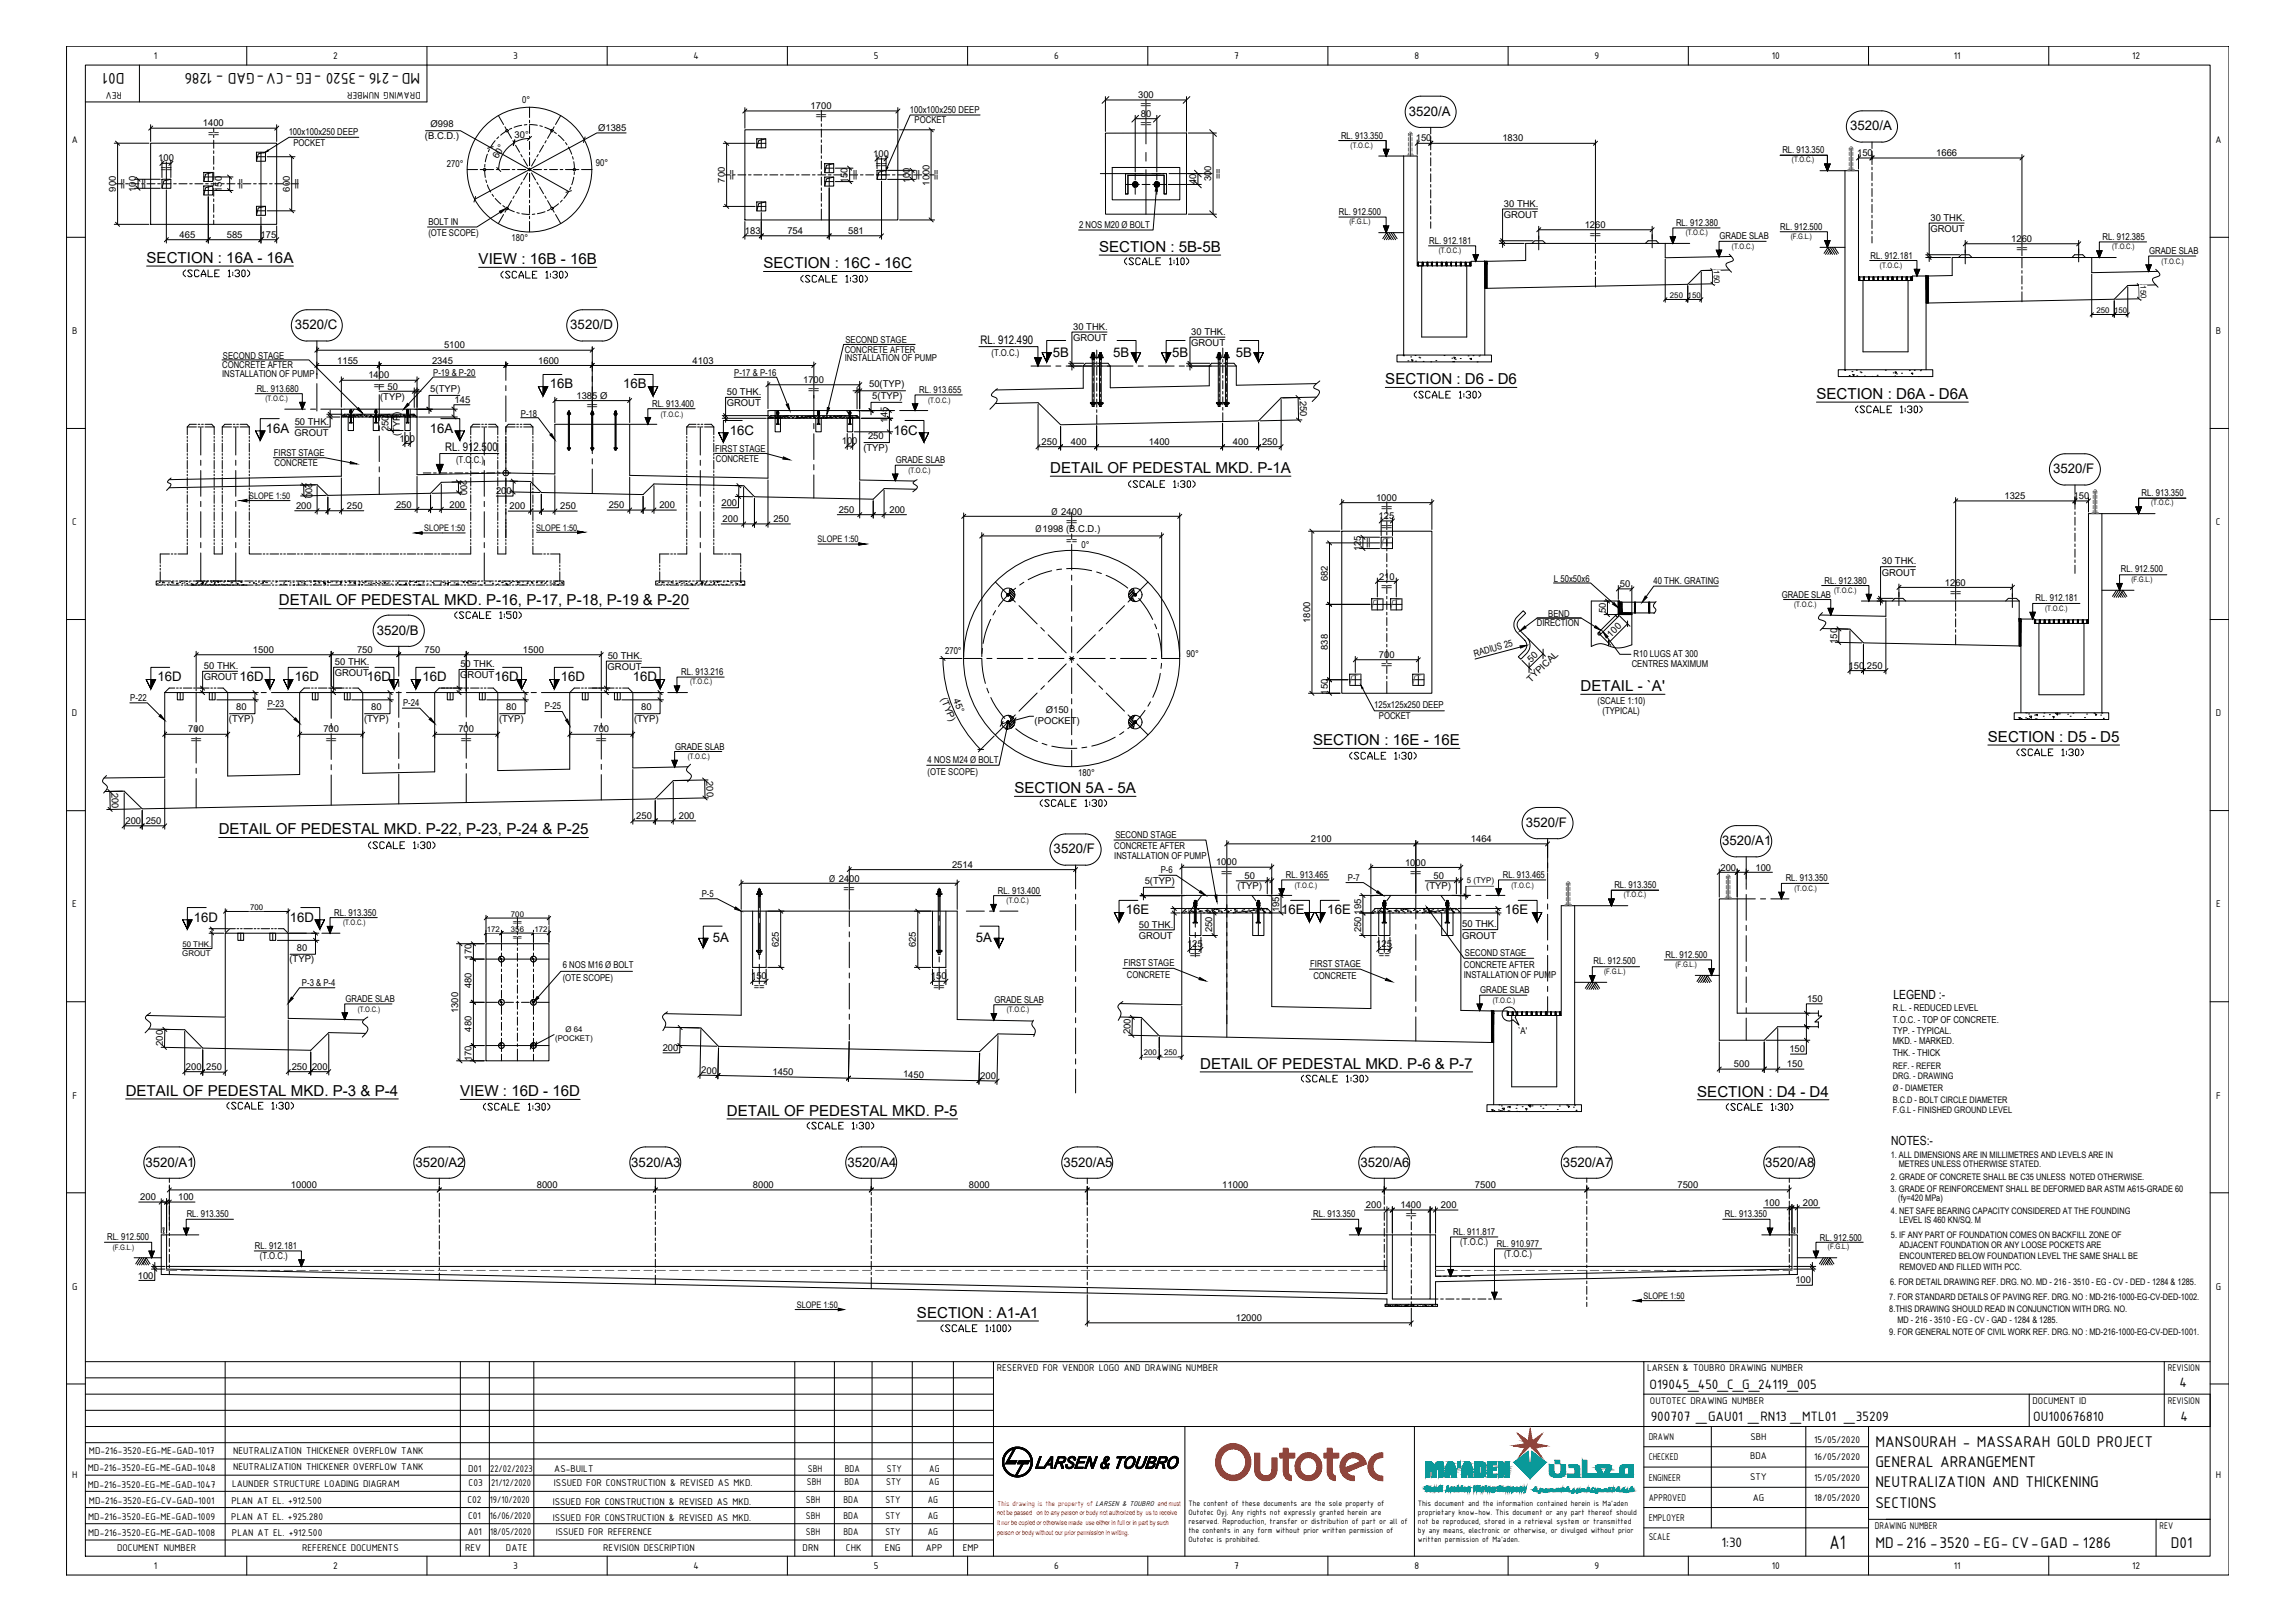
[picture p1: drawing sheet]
<svg xmlns="http://www.w3.org/2000/svg" width="841mm" height="594mm" viewBox="0 0 841 594" stroke-linecap="round" stroke-linejoin="round" font-family="sans-serif">
<defs><g id="words">
<text font-size="7.7" x="670.4" y="567.3">A1</text>
<g font-size="6.1">
<text x="45.6" y="26.8" transform="rotate(180 45.6 26.8)">D01</text>
<text x="154" y="26.8" transform="rotate(180 154 26.8)">MD-216 -3520 -EG -CV-GAD - 1286</text>
<text x="687.2" y="529.9">MANSOURAH - MASSARAH GOLD PROJECT</text>
<text x="687.2" y="537.3">GENERAL ARRANGEMENT</text>
<text x="687.2" y="544.7">NEUTRALIZATION AND THICKENING</text>
<text x="687.2" y="552.2">SECTIONS</text>
<text x="687.2" y="567">MD-216 -3520 -EG- CV-GAD - 1286</text>
<text x="795.6" y="567">D01</text>
</g>
<g font-size="5.7">
<text x="411.3" y="97.7">(SCALE 1:10)</text>
<text x="66.3" y="102.3">(SCALE 1:30)</text>
<text x="182.7" y="102.7">(SCALE 1:30)</text>
<text x="292.5" y="104.1">(SCALE 1:30)</text>
<text x="517.5" y="146.8">(SCALE 1:30)</text>
<text x="679.1" y="152">(SCALE 1:30)</text>
<text x="412.7" y="179.6">(SCALE 1:30)</text>
<text x="165.8" y="227.5">(SCALE 1:50)</text>
<text x="493.9" y="279">(SCALE 1:30)</text>
<text x="738.4" y="277.6">(SCALE 1:30)</text>
<text x="380.3" y="296.3">(SCALE 1:30)</text>
<text x="475.9" y="397.2">(SCALE 1:30)</text>
<text x="82.2" y="407.1">(SCALE 1:30)</text>
<text x="176.4" y="407.5">(SCALE 1:30)</text>
<text x="631.8" y="407.5">(SCALE 1:30)</text>
<text x="294.9" y="414.5">(SCALE 1:30)</text>
<text x="344" y="488.6">(SCALE 1:100)</text>
</g>
<g font-size="5.5">
<text x="402.8" y="92.3">SECTION : 5B-5B</text>
<text x="53.7" y="96.3">SECTION : 16A - 16A</text>
<text x="175.4" y="96.7">VIEW : 16B - 16B</text>
<text x="279.8" y="98.3">SECTION : 16C - 16C</text>
<text x="507.7" y="140.7">SECTION : D6 - D6</text>
<text x="665.6" y="146.1">SECTION : D6A - D6A</text>
<text x="384.9" y="173.2">DETAIL OF PEDESTAL MKD. P-1A</text>
<text x="102.2" y="221.7">DETAIL OF PEDESTAL MKD. P-16, P-17, P-18, P-19 &amp; P-20</text>
<text x="579.2" y="253.2">DETAIL - `A'</text>
<text x="481.2" y="273">SECTION : 16E - 16E</text>
<text x="728.5" y="271.7">SECTION : D5 - D5</text>
<text x="371.7" y="290.5">SECTION 5A - 5A</text>
<text x="80.1" y="305.6">DETAIL OF PEDESTAL MKD. P-22, P-23, P-24 &amp; P-25</text>
<text x="439.8" y="391.4">DETAIL OF PEDESTAL MKD. P-6 &amp; P-7</text>
<text x="46.1" y="401.4">DETAIL OF PEDESTAL MKD. P-3 &amp; P-4</text>
<text x="168.7" y="401.5">VIEW : 16D - 16D</text>
<text x="622" y="401.6">SECTION : D4 - D4</text>
<text x="266.4" y="408.7">DETAIL OF PEDESTAL MKD. P-5</text>
<text x="336" y="482.6">SECTION : A1-A1</text>
</g>
<g font-size="5.4">
<text x="604.5" y="508.6">O19045_450_C_G_24119_005</text>
<text x="798.7" y="508.1">4</text>
<text x="604.9" y="520.5">900707 _GAU01 _RN13 _MTL01 _35209</text>
<text x="745.1" y="520.5">OU100676810</text>
<text x="799" y="520.5">4</text>
<text x="630.9" y="566.5">1:30</text>
</g>
<g font-size="4.8">
<text x="516.3" y="42.3">3520/A</text>
<text x="678" y="47.7">3520/A</text>
<text x="108.1" y="120.5">3520/C</text>
<text x="209" y="120.5">3520/D</text>
<text x="385.8" y="130.6">5B</text>
<text x="407.9" y="130.6">5B</text>
<text x="429.6" y="130.6">5B</text>
<text x="452.8" y="130.6">5B</text>
<text x="201.5" y="142.3">16B</text>
<text x="228.3" y="142.3">16B</text>
<text x="97.4" y="158.5">16A</text>
<text x="157.5" y="158.5">16A</text>
<text x="267.5" y="159.2">16C</text>
<text x="327.4" y="159.2">16C</text>
<text x="752.3" y="173.3">3520/F</text>
<text x="138.1" y="232.4">3520/B</text>
<text x="57.7" y="249.6">16D</text>
<text x="87.8" y="249.6">16D</text>
<text x="108" y="249.6">16D</text>
<text x="134.4" y="249.6">16D</text>
<text x="154.8" y="249.6">16D</text>
<text x="181.2" y="249.6">16D</text>
<text x="205.5" y="249.6">16D</text>
<text x="231.9" y="249.6">16D</text>
<text x="559.1" y="302.9">3520/F</text>
<text x="631.1" y="309.6">3520/A1</text>
<text x="386.1" y="312.5">3520/F</text>
<text x="412.6" y="334.9">16E</text>
<text x="469.4" y="334.9">16E</text>
<text x="486.4" y="334.9">16E</text>
<text x="551.5" y="334.9">16E</text>
<text x="71" y="337.5">16D</text>
<text x="106.3" y="337.5">16D</text>
<text x="261.2" y="345.1">5A</text>
<text x="357.6" y="345.1">5A</text>
<text x="53.3" y="427.4">3520/A1</text>
<text x="152.2" y="427.4">3520/A2</text>
<text x="231.4" y="427.4">3520/A3</text>
<text x="310.5" y="427.4">3520/A4</text>
<text x="389.7" y="427.4">3520/A5</text>
<text x="498.5" y="427.4">3520/A6</text>
<text x="572.7" y="427.4">3520/A7</text>
<text x="646.9" y="427.4">3520/A8</text>
</g>
<g font-size="4.6">
<text x="693.9" y="366">LEGEND :-</text>
<text x="693" y="419.2">NOTES:-</text>
</g>
<g font-size="4.3">
<text x="359.3" y="126.1">RL. 912.490</text>
<text x="163.1" y="165.2">RL. 912.500</text>
</g>
<g font-size="3.8">
<text x="56.4" y="21.5">1</text>
<text x="122" y="21.6">2</text>
<text x="188.1" y="21.5">3</text>
<text x="254.1" y="21.5">4</text>
<text x="320.2" y="21.5">5</text>
<text x="386.3" y="21.5">6</text>
<text x="452.3" y="21.5">7</text>
<text x="518.3" y="21.5">8</text>
<text x="584.4" y="21.5">9</text>
<text x="649.3" y="21.5">10</text>
<text x="715.9" y="21.5">11</text>
<text x="781.3" y="21.6">12</text>
<text x="44.7" y="33.7" transform="rotate(180 44.7 33.7)">REV</text>
<text x="154.2" y="33.7" transform="rotate(180 154.2 33.7)">DRAWING NUMBER</text>
<text x="26.4" y="52.4">A</text>
<text x="811.9" y="52.4">A</text>
<text x="26.5" y="122.4">B</text>
<text x="812" y="122.4">B</text>
<text x="26.5" y="192.4">C</text>
<text x="812" y="192.4">C</text>
<text x="26.4" y="262.4">D</text>
<text x="812" y="262.4">D</text>
<text x="26.5" y="332.4">E</text>
<text x="812.1" y="332.4">E</text>
<text x="26.5" y="402.4">F</text>
<text x="812.1" y="402.4">F</text>
<text x="26.5" y="472.4">G</text>
<text x="812" y="472.4">G</text>
<text x="365.3" y="502.2">RESERVED FOR VENDOR LOGO AND DRAWING NUMBER</text>
<text x="603.6" y="502.2">LARSEN &amp; TOUBRO DRAWING NUMBER</text>
<text x="794.4" y="502.2">REVISION</text>
<text x="604.6" y="514.1">OUTOTEC DRAWING NUMBER</text>
<text x="744.9" y="514.1">DOCUMENT ID</text>
<text x="794.4" y="514.1">REVISION</text>
<text x="604.2" y="527.4">DRAWN</text>
<text x="641.5" y="527.6">SBH</text>
<text x="32.6" y="532.6">MD-216-3520-EG-ME-GAD-1017</text>
<text x="85.4" y="532.6">NEUTRALIZATION THICKENER OVERFLOW TANK</text>
<text x="664.8" y="528.7">15/05/2020</text>
<text x="32.2" y="538.6">MD-216-3520-EG-ME-GAD-1048</text>
<text x="85.4" y="538.6">NEUTRALIZATION THICKENER OVERFLOW TANK</text>
<text x="171.6" y="539.1">D01</text>
<text x="179.6" y="539.1">22/02/2023</text>
<text x="203.1" y="539.1">AS-BUILT</text>
<text x="296" y="539.1">SBH</text>
<text x="309.6" y="539.1">BDA</text>
<text x="325" y="539.1">STY</text>
<text x="340.5" y="539.1">AG</text>
<text x="604.2" y="534.8">CHECKED</text>
<text x="641.3" y="534.5">BDA</text>
<text x="664.8" y="534.6">16/05/2020</text>
<text x="26.5" y="541.4">H</text>
<text x="32.2" y="544.8">MD-216-3520-EG-ME-GAD-1047</text>
<text x="85" y="544.8">LAUNDER STRUCTURE LOADING DIAGRAM</text>
<text x="171.7" y="544.4">C03</text>
<text x="180" y="544.4">21/12/2020</text>
<text x="203" y="544.4">ISSUED FOR CONSTRUCTION &amp; REVISED AS MKD.</text>
<text x="295.7" y="543.8">SBH</text>
<text x="309.5" y="543.8">BDA</text>
<text x="324.8" y="543.8">STY</text>
<text x="340.4" y="543.8">AG</text>
<text x="604.2" y="542.3">ENGINEER</text>
<text x="641.3" y="542.1">STY</text>
<text x="664.8" y="542.3">15/05/2020</text>
<text x="812" y="541.4">H</text>
<text x="32.6" y="550.8">MD-216-3520-EG-CV-GAD-1001</text>
<text x="84.8" y="550.7">PLAN AT EL. +912.500</text>
<text x="171.3" y="550.5">C02</text>
<text x="179.5" y="550.5">19/10/2020</text>
<text x="202.6" y="551.1">ISSUED FOR CONSTRUCTION &amp; REVISED AS MKD.</text>
<text x="295.3" y="550.4">SBH</text>
<text x="309.1" y="550.4">BDA</text>
<text x="324.4" y="550.4">STY</text>
<text x="340" y="550.4">AG</text>
<text x="604.2" y="549.7">APPROVED</text>
<text x="642.4" y="549.7">AG</text>
<text x="664.8" y="549.6">18/05/2020</text>
<text x="32.3" y="556.7">MD-216-3520-EG-ME-GAD-1009</text>
<text x="84.8" y="556.6">PLAN AT EL. +925.280</text>
<text x="171.6" y="556.4">C01</text>
<text x="179.5" y="556.4">16/06/2020</text>
<text x="202.6" y="557.1">ISSUED FOR CONSTRUCTION &amp; REVISED AS MKD.</text>
<text x="295.3" y="556.4">SBH</text>
<text x="309.1" y="556.4">BDA</text>
<text x="324.4" y="556.4">STY</text>
<text x="340" y="556.4">AG</text>
<text x="604.2" y="557.1">EMPLOYER</text>
<text x="32.3" y="562.6">MD-216-3520-EG-ME-GAD-1008</text>
<text x="85" y="562.6">PLAN AT EL. +912.500</text>
<text x="171.4" y="562.3">A01</text>
<text x="179.6" y="562.3">18/05/2020</text>
<text x="203.7" y="562.3">ISSUED FOR REFERENCE</text>
<text x="295.3" y="562.3">SBH</text>
<text x="309.1" y="562.3">BDA</text>
<text x="324.4" y="562.3">STY</text>
<text x="340" y="562.3">AG</text>
<text x="604.2" y="563.9">SCALE</text>
<text x="687.1" y="560.2">DRAWING NUMBER</text>
<text x="791.4" y="560.2">REV</text>
<text x="42.9" y="568.2">DOCUMENT NUMBER</text>
<text x="110.7" y="568.2">REFERENCE DOCUMENTS</text>
<text x="170.4" y="568.2">REV</text>
<text x="185.4" y="568.2">DATE</text>
<text x="221.1" y="568.2">REVISION DESCRIPTION</text>
<text x="294.1" y="568.2">DRN</text>
<text x="310" y="568.2">CHK</text>
<text x="324.3" y="568.2">ENG</text>
<text x="339.3" y="568.2">APP</text>
<text x="352.8" y="568.2">EMP</text>
<text x="56.4" y="574.6">1</text>
<text x="122" y="574.6">2</text>
<text x="188.1" y="574.5">3</text>
<text x="254.1" y="574.6">4</text>
<text x="320.2" y="574.5">5</text>
<text x="386.3" y="574.6">6</text>
<text x="452.3" y="574.6">7</text>
<text x="518.3" y="574.6">8</text>
<text x="584.4" y="574.7">9</text>
<text x="649.3" y="574.6">10</text>
<text x="715.9" y="574.6">11</text>
<text x="781.3" y="574.6">12</text>
</g>
<g font-size="3.5">
<text x="417.1" y="36">300</text>
<text x="191.3" y="37.5">0°</text>
<text x="297.1" y="40">1700</text>
<text x="333.4" y="41.2">100x100x250 DEEP</text>
<text x="417.9" y="39.7">==</text>
<text x="74.3" y="46.3">1400</text>
<text x="157.8" y="46.7">Ø998</text>
<text x="219.2" y="48">Ø1385</text>
<text x="299" y="43.7">==</text>
<text x="335.2" y="45.1">POCKET</text>
<text x="418" y="46.6">==</text>
<text x="418" y="42.8">80</text>
<text x="76.3" y="50">==</text>
<text x="105.8" y="49.4">100x100x250 DEEP</text>
<text x="107.5" y="53.3">POCKET</text>
<text x="155.7" y="50.9">(B.C.D.)</text>
<text x="188.6" y="50.4">30°</text>
<text x="491.4" y="50.8">RL. 913.350</text>
<text x="518.8" y="51.8">150</text>
<text x="550.5" y="51.8">1830</text>
<text x="58" y="59">100</text>
<text x="182.4" y="58.3" transform="rotate(-60 182.4 58.3)">60°</text>
<text x="320" y="57.4">100</text>
<text x="653.2" y="56.1">RL. 913.350</text>
<text x="680.6" y="57.2">150</text>
<text x="709.5" y="57.2">1666</text>
<text x="59" y="63.1">==</text>
<text x="163.7" y="61.2">270°</text>
<text x="218.4" y="60.9">90°</text>
<text x="321" y="61.5">==</text>
<text x="447.6" y="65.6" transform="rotate(-90 447.6 65.6)">==</text>
<text x="42.4" y="70.2" transform="rotate(-90 42.4 70.2)">900</text>
<text x="46.2" y="69.3" transform="rotate(-90 46.2 69.3)">==</text>
<text x="49.7" y="70.3" transform="rotate(-90 49.7 70.3)">100</text>
<text x="53.9" y="69.3" transform="rotate(-90 53.9 69.3)">==</text>
<text x="81.3" y="70.3" transform="rotate(-90 81.3 70.3)">150</text>
<text x="89.5" y="69.3" transform="rotate(-90 89.5 69.3)">==</text>
<text x="106.2" y="70.1" transform="rotate(-90 106.2 70.1)">600</text>
<text x="110" y="69.3" transform="rotate(-90 110 69.3)">==</text>
<text x="265.6" y="66.9" transform="rotate(-90 265.6 66.9)">700</text>
<text x="269.4" y="66.1" transform="rotate(-90 269.4 66.1)">==</text>
<text x="310.5" y="67.1" transform="rotate(-90 310.5 67.1)">150</text>
<text x="314.7" y="66.1" transform="rotate(-90 314.7 66.1)">==</text>
<text x="333.4" y="67.1" transform="rotate(-90 333.4 67.1)">100</text>
<text x="337.6" y="66.1" transform="rotate(-90 337.6 66.1)">==</text>
<text x="340.6" y="68" transform="rotate(-90 340.6 68)">1000</text>
<text x="344.3" y="66.1" transform="rotate(-90 344.3 66.1)">==</text>
<text x="438.3" y="67.4" transform="rotate(-90 438.3 67.4)">40</text>
<text x="443.9" y="66.5" transform="rotate(-90 443.9 66.5)">300</text>
<text x="551.1" y="75.7">30 THK.</text>
<text x="157" y="82.4">BOLT IN</text>
<text x="395.4" y="83.4">2 NOS M20 Ø BOLT</text>
<text x="490.7" y="78.9">RL. 912.500</text>
<text x="551.1" y="79.9">GROUT</text>
<text x="580.7" y="83.5">1260</text>
<text x="614.2" y="82.8">RL. 912.380</text>
<text x="707.4" y="80.9">30 THK.</text>
<text x="65.8" y="87.1">465</text>
<text x="83.1" y="87.1">585</text>
<text x="95.5" y="87.1">175</text>
<text x="157" y="86.6">(OTE SCOPE)</text>
<text x="187.5" y="88.4">180°</text>
<text x="273" y="85.7">183</text>
<text x="288.5" y="85.7">754</text>
<text x="310.8" y="85.7">581</text>
<text x="523.7" y="89.3">RL. 912.181</text>
<text x="582.6" y="87.2">==</text>
<text x="630.1" y="87.7">GRADE SLAB</text>
<text x="652.4" y="84.2">RL. 912.500</text>
<text x="707.4" y="85">GROUT</text>
<text x="737" y="88.6">1260</text>
<text x="770.5" y="87.9">RL. 912.385</text>
<text x="685.5" y="94.7">RL. 912.181</text>
<text x="739" y="92.4">==</text>
<text x="787.6" y="93">GRADE SLAB</text>
<text x="309.8" y="125.6">SECOND STAGE</text>
<text x="393.2" y="124.9">GROUT</text>
<text x="393.3" y="120.7">30 THK.</text>
<text x="436.5" y="122.6">30 THK.</text>
<text x="81.7" y="131.3">SECOND STAGE</text>
<text x="162.7" y="127.6">5100</text>
<text x="309.5" y="129.2">CONCRETE AFTER</text>
<text x="363.3" y="130.5">(T.O.C.)</text>
<text x="436.5" y="126.8">GROUT</text>
<text x="81.4" y="134.9">CONCRETE AFTER</text>
<text x="123.6" y="133.2">1155</text>
<text x="158.3" y="133.2">2345</text>
<text x="158.8" y="137.6">P-19 &amp; P-20</text>
<text x="197.2" y="133.2">1600</text>
<text x="253.8" y="133.2">4103</text>
<text x="269.1" y="137.7">P-17 &amp; P-16</text>
<text x="309.5" y="132.3">INSTALLATION OF PUMP</text>
<text x="81.4" y="138">INSTALLATION OF PUMP</text>
<text x="94.1" y="143.4">RL. 913.680</text>
<text x="135" y="138.6">1400</text>
<text x="136.9" y="142.4">== 50</text>
<text x="157.7" y="143.5">5(TYP)</text>
<text x="294.3" y="140.3">1700</text>
<text x="318.5" y="141.8">50(TYP)</text>
<text x="336.9" y="143.9">RL. 913.655</text>
<text x="139.3" y="146.4">(TYP)</text>
<text x="166.6" y="147.6">145</text>
<text x="211.2" y="146">1385 Ø</text>
<text x="215" y="149.8">==</text>
<text x="239" y="149">RL. 913.400</text>
<text x="266.3" y="148.8">GROUT</text>
<text x="266.4" y="144.7">50 THK.</text>
<text x="296.2" y="144">==</text>
<text x="319.7" y="146">5(TYP)</text>
<text x="476.4" y="146.9" transform="rotate(89 476.4 146.9)">250</text>
<text x="108" y="155.6">50 THK.</text>
<text x="190.9" y="152.6">P-18</text>
<text x="325.2" y="154.8" transform="rotate(-90 325.2 154.8)">145</text>
<text x="107.9" y="159.7">GROUT</text>
<text x="142.3" y="158" transform="rotate(-90 142.3 158)">250</text>
<text x="146.3" y="161.8">100</text>
<text x="146.5" y="159.8" transform="rotate(-90 146.5 159.8)">(TYP)</text>
<text x="318.1" y="160.9">250</text>
<text x="100.4" y="167.1">FIRST STAGE</text>
<text x="262" y="165.6">FIRST STAGE</text>
<text x="308.5" y="162.7">100</text>
<text x="316.4" y="165.1">(TYP)</text>
<text x="381.7" y="162.9">250</text>
<text x="392.4" y="162.9">400</text>
<text x="421" y="162.9">1400</text>
<text x="451.8" y="162.9">400</text>
<text x="462.5" y="162.9">250</text>
<text x="100.6" y="170.6">CONCRETE</text>
<text x="167.1" y="169.7">(T.O.C.)</text>
<text x="262.3" y="169">CONCRETE</text>
<text x="328.3" y="169.7">GRADE SLAB</text>
<text x="112" y="176.8" transform="rotate(89 112 176.8)">200</text>
<text x="168.7" y="175.6" transform="rotate(89 168.7 175.6)">200</text>
<text x="145.1" y="185.9">250</text>
<text x="164.7" y="185.9">200</text>
<text x="181.8" y="181">200</text>
<text x="264.4" y="185.3">200</text>
<text x="504.3" y="183.4">1000</text>
<text x="734.6" y="182.8">1325</text>
<text x="759.9" y="182.8">150</text>
<text x="784.8" y="181.7">RL. 913.350</text>
<text x="108.5" y="186.4">200</text>
<text x="127.1" y="186.4">250</text>
<text x="186.7" y="186.5">200</text>
<text x="205.3" y="186.5">250</text>
<text x="223.1" y="186.1">250</text>
<text x="241.6" y="186.1">200</text>
<text x="264.8" y="191.2">200</text>
<text x="283.4" y="191.2">250</text>
<text x="307.3" y="187.8">250</text>
<text x="326" y="187.8">200</text>
<text x="385.3" y="188.5">Ø 2400</text>
<text x="505.2" y="190">125</text>
<text x="506.2" y="187.2">==</text>
<text x="379.5" y="195">Ø1998 (B.C.D.)</text>
<text x="390.7" y="192.2">==</text>
<text x="506.2" y="194.1">==</text>
<text x="390.7" y="199.4">==</text>
<text x="396.3" y="200.6">0°</text>
<text x="498.6" y="201.8" transform="rotate(-90 498.6 201.8)">125</text>
<text x="502.8" y="200.9" transform="rotate(-90 502.8 200.9)">==</text>
<text x="689.6" y="206.7">30 THK.</text>
<text x="777.2" y="209.5">RL. 912.500</text>
<text x="486.6" y="212.9" transform="rotate(-90 486.6 212.9)">682</text>
<text x="505.4" y="212.3">210</text>
<text x="569.5" y="213.1">L 50x50x6</text>
<text x="593.6" y="215.1">50</text>
<text x="606" y="214">40 THK. GRATING</text>
<text x="668.7" y="213.7">RL. 912.380</text>
<text x="689.6" y="210.9">GROUT</text>
<text x="712.7" y="214.5">1260</text>
<text x="506.2" y="216">==</text>
<text x="652.9" y="218.9">GRADE SLAB</text>
<text x="714.7" y="218.2">==</text>
<text x="746" y="220.3">RL. 912.181</text>
<text x="567.4" y="225.8">BEND</text>
<text x="588.4" y="224.5" transform="rotate(-90 588.4 224.5)">50</text>
<text x="480.1" y="228.2" transform="rotate(-90 480.1 228.2)">1800</text>
<text x="563.2" y="229.3">DIRECTION</text>
<text x="590.3" y="233.6" transform="rotate(-45 590.3 233.6)">100</text>
<text x="92.7" y="239.1">1500</text>
<text x="130.9" y="239.1">750</text>
<text x="155.6" y="239.1">750</text>
<text x="191.6" y="239.1">1500</text>
<text x="346.3" y="239.7">270°</text>
<text x="486.6" y="238" transform="rotate(-90 486.6 238)">838</text>
<text x="673.1" y="235.8" transform="rotate(-89 673.1 235.8)">150</text>
<text x="74.7" y="245">50 THK.</text>
<text x="122.7" y="243.5">50 THK.</text>
<text x="168.7" y="244.3">50 THK.</text>
<text x="222.7" y="245.4">GROUT</text>
<text x="222.7" y="241.3">50 THK.</text>
<text x="434.8" y="240.6">90°</text>
<text x="505.3" y="241">700</text>
<text x="506.2" y="244.7">==</text>
<text x="540.4" y="240.5" transform="rotate(-15 540.4 240.5)">RADIUS 25</text>
<text x="561.1" y="242.9" transform="rotate(-45 561.1 242.9)">50</text>
<text x="598" y="244.3">CENTRES MAXIMUM</text>
<text x="598.6" y="240.7">R10 LUGS AT 300</text>
<text x="677.4" y="244.9">150</text>
<text x="684.1" y="244.9">250</text>
<text x="74.7" y="249.2">GROUT</text>
<text x="122.7" y="247.7">GROUT</text>
<text x="168.7" y="248.5">GROUT</text>
<text x="249.6" y="247.3">RL. 913.216</text>
<text x="561" y="250" transform="rotate(-44 561 250)">TYPICAL</text>
<text x="47.8" y="256.7">P-22</text>
<text x="344.7" y="256.1" transform="rotate(68 344.7 256.1)">(TYP)</text>
<text x="349.3" y="256.4" transform="rotate(68 349.3 256.4)">45°</text>
<text x="486.6" y="254.4" transform="rotate(-90 486.6 254.4)">150</text>
<text x="585.4" y="257.8">(SCALE 1:10)</text>
<text x="86.6" y="260.2">80</text>
<text x="98.1" y="259">P-23</text>
<text x="136.1" y="260.2">80</text>
<text x="147.7" y="258.6">P-24</text>
<text x="185.5" y="260.2">80</text>
<text x="199.7" y="259.8">P-25</text>
<text x="235" y="260.2">80</text>
<text x="383.2" y="261.2">Ø150</text>
<text x="503.6" y="259.5">125x125x250 DEEP</text>
<text x="505.3" y="263.3">POCKET</text>
<text x="587.2" y="261.5">(TYPICAL)</text>
<text x="69" y="268.3">700</text>
<text x="83.9" y="264.4">(TYP)</text>
<text x="118.5" y="268.3">700</text>
<text x="133.4" y="264.4">(TYP)</text>
<text x="168" y="268.3">700</text>
<text x="182.9" y="264.4">(TYP)</text>
<text x="217.5" y="268.3">700</text>
<text x="232.4" y="264.4">(TYP)</text>
<text x="379.1" y="265.3">(POCKET)</text>
<text x="69.9" y="272">==</text>
<text x="119.4" y="272">==</text>
<text x="168.8" y="272">==</text>
<text x="218.3" y="272">==</text>
<text x="247.4" y="274.5">GRADE SLAB</text>
<text x="339.9" y="279.5">4 NOS M24 Ø BOLT</text>
<text x="258.9" y="286.1" transform="rotate(89 258.9 286.1)">200</text>
<text x="339.9" y="283.8">(OTE SCOPE)</text>
<text x="395.1" y="284.4">180°</text>
<text x="40.9" y="290.3" transform="rotate(89 40.9 290.3)">200</text>
<text x="233.2" y="300">250</text>
<text x="248.8" y="300">200</text>
<text x="46" y="301.8">200</text>
<text x="53.4" y="301.8">250</text>
<text x="408.3" y="311.1">CONCRETE AFTER</text>
<text x="408.7" y="306.8">SECOND STAGE</text>
<text x="480.4" y="308.4">2100</text>
<text x="539" y="308.4">1464</text>
<text x="348.9" y="317.8">2514</text>
<text x="408.3" y="314.7">INSTALLATION OF PUMP</text>
<text x="445.6" y="316.9">1000</text>
<text x="514.9" y="317">1000</text>
<text x="303.8" y="322.9">Ø 2400</text>
<text x="419.5" y="323.6">5(TYP)</text>
<text x="425.4" y="319.8">P-6</text>
<text x="447.5" y="320.7">==</text>
<text x="456.1" y="321.9">50</text>
<text x="471.3" y="321.6">RL. 913.465</text>
<text x="493.9" y="322.5">P-7</text>
<text x="516.8" y="320.8">==</text>
<text x="525.3" y="321.9">50</text>
<text x="550.7" y="321.6">RL. 913.465</text>
<text x="630.5" y="318.9">200</text>
<text x="643.3" y="318.9">100</text>
<text x="654.4" y="322.8">RL. 913.350</text>
<text x="257.1" y="328.4">P-5</text>
<text x="309.2" y="326.6">==</text>
<text x="365.7" y="327.3">RL. 913.400</text>
<text x="453.4" y="325.8">(TYP)</text>
<text x="522.7" y="325.8">(TYP)</text>
<text x="591.6" y="325.3">RL. 913.350</text>
<text x="122.5" y="335.4">RL. 913.350</text>
<text x="468.8" y="334.1" transform="rotate(-90 468.8 334.1)">195</text>
<text x="498.8" y="335" transform="rotate(-90 498.8 335)">195</text>
<text x="417.3" y="339.7">50 THK.</text>
<text x="444.2" y="341.4" transform="rotate(-90 444.2 341.4)">250</text>
<text x="498.8" y="341.4" transform="rotate(-90 498.8 341.4)">250</text>
<text x="535.9" y="339.6">50 THK.</text>
<text x="285.5" y="346.9" transform="rotate(-90 285.5 346.9)">625</text>
<text x="335.7" y="346.9" transform="rotate(-90 335.7 346.9)">625</text>
<text x="417.3" y="343.9">GROUT</text>
<text x="435" y="346.9">125</text>
<text x="504.3" y="346.9">125</text>
<text x="535.8" y="343.8">GROUT</text>
<text x="106.1" y="352.5">(TYP)</text>
<text x="108.8" y="348.3">80</text>
<text x="172.8" y="351.5" transform="rotate(-90 172.8 351.5)">170</text>
<text x="411.8" y="353.8">FIRST STAGE</text>
<text x="436" y="351">==</text>
<text x="505.3" y="351">==</text>
<text x="536.8" y="350.2">SECOND STAGE</text>
<text x="584" y="353.1">RL. 912.500</text>
<text x="610.3" y="350.9">RL. 912.500</text>
<text x="206.2" y="354.5">6 NOS M16 Ø BOLT</text>
<text x="206.2" y="359.5">(OTE SCOPE)</text>
<text x="275.3" y="358.6">150</text>
<text x="341.2" y="358.6">150</text>
<text x="412.9" y="358.1">CONCRETE</text>
<text x="480.1" y="354.1">FIRST STAGE</text>
<text x="481.3" y="358.4">CONCRETE</text>
<text x="536.4" y="354.5">CONCRETE AFTER</text>
<text x="536.4" y="358.1">INSTALLATION OF PUMP</text>
<text x="110.7" y="361.2">P-3 &amp; P-4</text>
<text x="172.8" y="362" transform="rotate(-90 172.8 362)">480</text>
<text x="276.2" y="362.7">==</text>
<text x="342.1" y="362.7">==</text>
<text x="542.5" y="363.8">GRADE SLAB</text>
<text x="126.6" y="367">GRADE SLAB</text>
<text x="167.9" y="371.1" transform="rotate(-90 167.9 371.1)">1300</text>
<text x="364.4" y="367.3">GRADE SLAB</text>
<text x="662.2" y="367">150</text>
<text x="693.6" y="370.2">R.L. - REDUCED LEVEL</text>
<text x="172.8" y="377.8" transform="rotate(-90 172.8 377.8)">480</text>
<text x="693.6" y="374.6">T.O.C. - TOP OF CONCRETE.</text>
<text x="59.6" y="383.1" transform="rotate(-89 59.6 383.1)">200</text>
<text x="414.2" y="378.8" transform="rotate(-89 414.2 378.8)">200</text>
<text x="556.3" y="378.7">`A'</text>
<text x="693.6" y="378.6">TYP. - TYPICAL.</text>
<text x="693.6" y="382.4">MKD. - MARKED.</text>
<text x="172.8" y="388.7" transform="rotate(-90 172.8 388.7)">170</text>
<text x="242.9" y="384.9">200</text>
<text x="655.7" y="385.4">150</text>
<text x="693.6" y="386.6">THK. - THICK</text>
<text x="68.2" y="391.8">200</text>
<text x="75.6" y="392">250</text>
<text x="106.9" y="391.8">250</text>
<text x="114.3" y="391.8">200</text>
<text x="257" y="393.1" transform="rotate(1 257 393.1)">200</text>
<text x="283.1" y="393.7" transform="rotate(1 283.1 393.7)">1450</text>
<text x="330.9" y="394.6" transform="rotate(1 330.9 394.6)">1450</text>
<text x="359.2" y="395.2" transform="rotate(1 359.2 395.2)">200</text>
<text x="635.4" y="390.9">500</text>
<text x="654.9" y="390.9">150</text>
<text x="106.6" y="435.2">10000</text>
<text x="196.7" y="435.2">8000</text>
<text x="275.9" y="435.2">8000</text>
<text x="355" y="435.2">8000</text>
<text x="447.9" y="435.2">11000</text>
<text x="540.5" y="435.2">7500</text>
<text x="614.7" y="435.2">7500</text>
<text x="51.4" y="439.6">200</text>
<text x="65.3" y="439.6">100</text>
<text x="500.5" y="442.6">200</text>
<text x="513.2" y="442.6">1400</text>
<text x="528.1" y="442.6">200</text>
<text x="646.5" y="441.7">100</text>
<text x="660.7" y="441.7">200</text>
<text x="68.4" y="445.9">RL. 913.350</text>
<text x="481.2" y="445.9">RL. 913.350</text>
<text x="515.2" y="446.3">==</text>
<text x="632.1" y="445.9">RL. 913.350</text>
<text x="39.2" y="454.3">RL. 912.500</text>
<text x="532.5" y="452.3">RL. 911.817</text>
<text x="666.9" y="454.4">RL. 912.500</text>
<text x="93.4" y="457.3">RL. 912.181</text>
<text x="95.2" y="461.2">(T.O.C.)</text>
<text x="535.1" y="456.1">(T.O.C.)</text>
<text x="548.6" y="456.7">RL. 910.977</text>
<text x="551.2" y="460.4">(T.O.C.)</text>
<text x="50.5" y="468.3">100</text>
<text x="657.9" y="470.1">100</text>
<text x="452.9" y="483.9">12000</text>
</g>
<g font-size="3.3">
<text x="91.3" y="182.8">SLOPE 1:50</text>
<text x="155.5" y="194.6">SLOPE 1:50</text>
<text x="196.5" y="194.4">SLOPE 1:50</text>
<text x="299.6" y="198.7">SLOPE 1:50</text>
<text x="693.6" y="391.5">REF. - REFER</text>
<text x="693.6" y="395.2">DRG. - DRAWING</text>
<text x="693.6" y="399.6">Ø - DIAMETER</text>
<text x="693.6" y="403.9">B.C.D - BOLT CIRCLE DIAMETER</text>
<text x="693.6" y="407.8">F.G.L - FINISHED GROUND LEVEL</text>
<text x="692.9" y="424.1">1. ALL DIMENSIONS ARE IN MILLIMETRES AND LEVELS ARE IN</text>
<text x="695.8" y="427.5">METRES UNLESS OTHERWISE STATED.</text>
<text x="692.8" y="436.6">3. GRADE OF REINFORCEMENT SHALL BE DEFORMED BAR ASTM A615-GRADE 60</text>
<text x="693" y="432.1">2. GRADE OF CONCRETE SHALL BE C35 UNLESS NOTED OTHERWISE.</text>
<text x="695.7" y="439.8">(fy=420 MPa)</text>
<text x="693" y="444.7">4. NET SAFE BEARING CAPACITY CONSIDERED AT THE FOUNDING</text>
<text x="696" y="448.1">LEVEL IS 460 KN/SQ. M</text>
<text x="693" y="453.6">5. IF ANY PART OF FOUNDATION COMES ON BACKFILL ZONE OF</text>
<text x="696" y="461.3">ENCOUNTERED BELOW FOUNDATION LEVEL THE SAME SHALL BE</text>
<text x="696" y="457.2">ADJACENT FOUNDATION OR ANY LOOSE POCKETS ARE</text>
<text x="696" y="465.3">REMOVED AND FILLED WITH PCC.</text>
<text x="692.7" y="470.8">6. FOR DETAIL DRAWING REF. DRG. NO. MD - 216 - 3510 - EG - CV - DED - 1284 &amp; 1285.</text>
<text x="292" y="479">SLOPE 1:50</text>
<text x="602.3" y="475.8">SLOPE 1:50</text>
<text x="692.4" y="476.1">7. FOR STANDARD DETAILS OF PAVING REF. DRG. NO : MD-216-1000-EG-CV-DED-1002.</text>
<text x="692.4" y="480.7">8.THIS DRAWING SHOULD READ IN CONJUNCTION WITH DRG. NO.</text>
<text x="695.3" y="484.4">MD - 216 - 3510 - EG - CV - GAD - 1284 &amp; 1285.</text>
<text x="692.4" y="488.9">9. FOR GENERAL NOTE OF CIVIL WORK REF. DRG. NO : MD-216-1000-EG-CV-DED-1001.</text>
</g>
<g font-size="3.1">
<text x="435.5" y="551.7">The content of these documents are the sole property of</text>
<text x="519.6" y="551.7">This document and the information contained herein is Ma'aden</text>
<text x="435.5" y="554.9">Outotec Oyj. Any rights not expressly granted herein are</text>
<text x="519.6" y="554.9">proprietary know-how. This document or any part thereof should</text>
<text x="435.5" y="558.2">reserved. Reproduction, transfer or distribution of part or all of</text>
<text x="435.5" y="561.6">the contents in any form without prior written permission of</text>
<text x="519.6" y="558.2">not be reproduced, stored in a retrieval system or transmitted</text>
<text x="519.6" y="561.6">by any means, electronic or otherwise, or divulged without prior</text>
<text x="435.5" y="564.9">Outotec is prohibited.</text>
<text x="519.6" y="564.9">written permission of Ma'aden.</text>
</g>
<g font-size="2.9">
<text x="628.1" y="99" transform="rotate(89 628.1 99)">150</text>
<text x="784.4" y="104.5" transform="rotate(88 784.4 104.5)">150</text>
<text x="612" y="109.1">250</text>
<text x="618.4" y="109.1">150</text>
<text x="768.3" y="114.6">250</text>
<text x="774.8" y="114.6">150</text>
<text x="537.5" y="323.4">5 (TYP)</text>
<text x="91.7" y="333.3">700</text>
<text x="187.2" y="335.7">700</text>
<text x="178.4" y="341.2">172</text>
<text x="187.2" y="341.2">356</text>
<text x="188" y="338.8">==</text>
<text x="195.8" y="341.2">172</text>
<text x="66.8" y="346.7">50 THK.</text>
<text x="188" y="344.3">==</text>
<text x="66.8" y="350.2">GROUT</text>
<text x="207.2" y="378">Ø 64</text>
<text x="203.4" y="381.4">(POCKET)</text>
<text x="419.1" y="386.5">200</text>
<text x="426.6" y="386.5">250</text>
</g>
<g font-size="2.8">
<text x="495" y="54.1">(T.O.C.)</text>
<text x="656.7" y="59.4">(T.O.C.)</text>
<text x="494.5" y="82.2">(F.G.L.)</text>
<text x="617.7" y="86.1">(T.O.C.)</text>
<text x="656.2" y="87.6">(F.G.L.)</text>
<text x="527.3" y="92.7">(T.O.C.)</text>
<text x="634.7" y="91.3">(T.O.C.)</text>
<text x="774" y="91.3">(T.O.C.)</text>
<text x="688.9" y="98">(T.O.C.)</text>
<text x="792.1" y="96.6">(T.O.C.)</text>
<text x="97.3" y="147">(T.O.C.)</text>
<text x="340.1" y="147.5">(T.O.C.)</text>
<text x="242.2" y="152.6">(T.O.C.)</text>
<text x="332.9" y="173.2">(T.O.C.)</text>
<text x="788.3" y="185.1">(T.O.C.)</text>
<text x="781" y="213.2">(F.G.L.)</text>
<text x="672.1" y="217.1">(T.O.C.)</text>
<text x="657.5" y="222.4">(T.O.C.)</text>
<text x="749.5" y="223.7">(T.O.C.)</text>
<text x="252.9" y="250.6">(T.O.C.)</text>
<text x="252" y="278.1">(T.O.C.)</text>
<text x="474.5" y="325.2">(T.O.C.)</text>
<text x="553.9" y="325.1">(T.O.C.)</text>
<text x="595.1" y="328.6">(T.O.C.)</text>
<text x="657.6" y="326.4">(T.O.C.)</text>
<text x="368.9" y="330.9">(T.O.C.)</text>
<text x="125.7" y="339">(T.O.C.)</text>
<text x="587.8" y="356.8">(F.G.L.)</text>
<text x="614" y="354.1">(F.G.L.)</text>
<text x="131.1" y="370.5">(T.O.C.)</text>
<text x="369" y="370.8">(T.O.C.)</text>
<text x="547" y="367.4">(T.O.C.)</text>
<text x="41.3" y="457.9">(F.G.L.)</text>
<text x="669.9" y="457.5">(F.G.L.)</text>
</g>
<text font-size="2.8" fill="#f00" x="365.5" y="551.5">This drawing is the property of LARSEN &amp; TOUBRO and must</text>
<g font-size="2.5" fill="#f00">
<text x="365.4" y="555">not be passed on to any person or body not authorized by us to receive</text>
<text x="365.4" y="558.6">it nor be copied or otherwise made use either in full or in part by such</text>
<text x="365.4" y="562.2">person or body without our prior permission in writing.</text>
</g>
</g></defs>
<!-- layer: CI-CEN -->
<g fill="none" stroke="#000" stroke-width=".37">
<path d="M194.1 39.2v3.9M78.3 46.9v1.5M78.3 49.4v1M78.3 51.4v2.9M78.3 55.2v1M78.3 57.2v3M94 57.4h3.3M194.1 44v1M194.1 46v2.9M194.1 49.9v.9M194.1 51.8v3M194.1 55.8v.9"/>
<path d="M194.1 57.7v2.9M277.3 52.5h3.3M301 40.4v4M301 45.3v1M301 47.3v2.9M301 51.2v1M301 53.1v3M301 57.1v.9M301 59v2.9M505.2 57.1h9.2M524.3 46.7v2.3M524.3 50v1"/>
<path d="M524.3 51.9v3M524.3 55.9v.9M524.3 57.8v2.9M686 52v2.4M686 55.4v.9M686 57.3v3M42.3 67.3h2.8M46.1 67.3h.9M48 67.3h3M51.9 67.3h1M53.8 67.3h3M57.8 67.3h1"/>
<path d="M59.7 67.3h3M63.6 67.3h1M65.6 67.3h2.9M69.5 67.3h.9M71.4 67.3h3M74.7 64.8h3.3M74.7 69.8h3.3M75.4 67.3h.9M77.3 67.3h2.9M78.3 61.1v1M78.3 63.1v2.9M78.3 67v.9"/>
<path d="M78.3 68.9v3M78.3 72.9v.9M78.3 74.8v2.9M78.3 78.7v1M81.2 67.3h1M83.1 67.3h3M87.1 67.3h1M89 67.3h2.9M92.9 67.3h1M94 77.2h3.3M94.9 67.3h2.9M98.8 67.3h.9"/>
<path d="M100.7 67.3h3M104.6 67.3h1M106.6 67.3h2.7M190.8 62.1h1.8M193.6 62.1h.9M194.1 61.6v1M194.1 63.5v3M194.1 67.5v.9M194.1 69.4v2.9M194.1 73.3v1M194.1 75.3v2.9M194.1 79.2v.9"/>
<path d="M195.5 62.1h1.9M265.8 64.1h1.7M268.4 64.1h1M270.4 64.1h2.9M274.3 64.1h1M276.2 64.1h3M277.3 75.6h3.3M280.2 64.1h.9M282.1 64.1h2.9M286 64.1h1M288 64.1h2.9M291.8 64.1h1"/>
<path d="M293.8 64.1h3M297.7 64.1h1M299.7 64.1h2.9M301 62.9v1M301 64.9v2.9M301 68.8v1M301 70.7v3M301 74.6v1M301 76.6v4M302.2 61.6h3.3M302.2 66.5h3.3M303.6 64.1h.9"/>
<path d="M305.5 64.1h3M309.5 64.1h.9M311.4 64.1h2.9M315.3 64.1h1M317.2 64.1h3M321.1 64.1h5M327 64.1h1M329 64.1h2.9M332.9 64.1h.9M334.8 64.1h3M338.7 64.1h1M340.7 64.1h1.6"/>
<path d="M412.5 67.6h3.1M416 63.6v2.3M416 66.9v1M416 68.8v2.4M416.6 67.6h.9M418.5 67.6h2.9M422.4 67.6h1M423.9 63.6v2.3M423.9 66.9v1M423.9 68.8v2.4M424.3 67.6h3.2M524.3 61.7v1"/>
<path d="M524.3 63.7v2.9M524.3 67.6v.9M524.3 69.5v3M524.3 73.4v1M524.3 75.4v2.9M524.3 79.3v1M667 62.5h9.1M686 61.2v1M686 63.2v2.9M686 67.1v1M686 69v3M686 72.9v1"/>
<path d="M686 74.9v3M686 78.8v1M78.3 80.6v1.6M194.1 81.1v3.8M505.2 85.2h9.2M524.3 81.2v2.4M563.9 86.4v5.1M584.7 89.2v3.6M584.7 93.7v1M584.7 95.7v2.9M584.7 99.6v1M605.5 85.9v4.9"/>
<path d="M610.2 89.2h9M667 90.6h9.1M686 80.7v3M686 84.7v.9M686 86.6v2.4M720.2 91.6v5M741 94.5v3.6M741 99.1v1M761.7 91.1v4.8M766.5 94.3h9M584.7 101.5v3.7M741 101v3"/>
<path d="M741 105v1M741 106.9v3.6M116.1 124.9v10M116.1 136.7v1.9M139 132.6v6.3M185.4 132.6v6.7M217 127v9M217 137.9v1.8M377.8 134.1h7.2M386.9 134.1h1.9M390.7 134.1h9.4M400.6 129.1v2.6"/>
<path d="M400.6 132.7v.9M400.6 134.6v2.9M400.6 138.5v1M401.9 128.2v3.3M401.9 132.5v1M401.9 134.5v2.9M401.9 138.3v1M402 134.1h1.9M403.2 129.1v2.6M403.2 132.7v.9M403.2 134.6v2.9M403.2 138.5v1"/>
<path d="M405.8 134.1h9.4M417.1 134.1h1.9M420.8 134.1h9.5M432.1 134.1h1.9M435.9 134.1h7.2M446.8 129.1v2.6M446.8 132.7v.9M446.8 134.6v2.9M446.8 138.5v1M448.1 127.5v3.2M448.1 131.7v.9M448.1 133.6v3"/>
<path d="M448.1 137.5v1M448.1 139.4v3M449.4 129.1v2.6M449.4 132.7v.9M449.4 134.6v2.9M449.4 138.5v1M73.6 156.4v10.3M86.4 156.4v10.3M104.4 149.9h7.5M113.8 149.9h1.9M116.1 140.5v10M117.6 149.9h7.5"/>
<path d="M128.6 149.9v4.7M137.8 149.9v4.7M139 140.8v1.9M139 144.6v9.4M139 155.9v1.9M139 159.7v9.4M149.4 149.9v4.7M177.5 156.4v10.3M185.4 141.2v1.9M185.4 145v9.4M185.4 156.3v1.9M208.5 150.5v14.4"/>
<path d="M217 141.6v24.6M225.6 150.5v14.4M230.8 155.4h9.9M256.6 156.4v10.3M285 150.5v4.6M298.2 144.8v8.4M298.2 155.1v1.9M298.2 158.9v9.4M300 150.5v4.6M311.4 150.5v4.6M313.8 150.4h10.3M325.9 150.4h1.9"/>
<path d="M329.7 150.4h10.3M400.6 140.5v2.9M400.6 144.4v.9M400.6 146.3v2.6M401.9 140.3v3M401.9 144.2v1M401.9 146.2v2.9M401.9 150.1v.9M401.9 152v3.3M403.2 140.5v2.9M403.2 144.4v.9M403.2 146.3v2.6"/>
<path d="M446.8 140.5v2.9M446.8 144.4v.9M446.8 146.3v2.6M448.1 143.4v1M448.1 145.3v3M448.1 149.2v1M448.1 151.2v3.2M449.4 140.5v2.9M449.4 144.4v.9M449.4 146.3v2.6M73.6 168.6v1.8M73.6 172.3v9.5"/>
<path d="M86.4 168.6v1.8M86.4 172.3v9.5M139 171v1.8M139 174.8v6.3M155.1 173.2h2.8M158.9 173.2h1M160.8 173.2h2.9M164.7 173.2h1M166.7 173.2h2.9M170.6 173.2h.9M172.5 173.2h3M176.4 173.2h1"/>
<path d="M177.5 168.6v1.8M177.5 172.3v9.5M178.4 173.2h2.9M182.3 173.2h1M184.2 173.2h2.8M185.4 160.1v9.4M185.4 171.4v1.9M185.4 175.2v9.4M217 168v1.9M217 171.8v9M256.6 168.6v1.8M256.6 172.3v9.5"/>
<path d="M298.2 170.2v1.9M298.2 173.9v8.5M760.4 177.6v3.1M73.6 183.6v1.9M73.6 187.4v9.4M73.6 198.7v1.9M86.4 183.6v1.9M86.4 187.4v9.4M86.4 198.7v1.9M177.5 183.6v1.9M177.5 187.4v9.4M177.5 198.7v1.9"/>
<path d="M185.4 186.5v1.8M185.4 190.2v6.8M256.6 183.6v1.9M256.6 187.4v9.4M256.6 198.7v1.9M392.7 187.7v6M392.7 195.6v1.9M392.7 199.3v9.5M508.2 183.8v4.3M508.2 189.1v1M508.2 191.1v2.9M508.2 194.9v1"/>
<path d="M508.2 196.9v3M760.4 181.6v1M760.4 183.6v2.9M760.4 187.5v1M760.4 189.4v3M760.4 193.3v1M760.4 195.3v2.9M760.4 199.2v1M770.3 188.1h19.4M73.6 202.5v10.3M86.4 202.5v10.3M177.5 202.5v10.3"/>
<path d="M256.6 202.5v10.3M364.7 213.1l4.7 4.7M370.8 219.2l1.3 1.3M372.2 215.4a29.4 29.4 0 0 0-6.3 6.7M375.2 213.3l-1.5 1M385.4 209a30.6 30.6 0 0 0-8.6 3.3M389 208.4l-1.8 .3M390.9 208.3a30.3 30.3 0 0 1 9.2 .7M392.7 210.7v1.9M392.7 214.4v9.5M401.9 209.5l1.7 .6M405.3 210.7l3.2 1.5 4.8 3.2"/>
<path d="M414.7 219.2l-1.3 1.3M417.3 219.2l.4 .4a33 33 0 0 1 4.7 7.3M420.7 213.1l-4.6 4.7-1.4-1.2M508.2 200.8v1M508.2 202.7v3M508.2 206.7v.9M508.2 208.6v2.9M508.2 212.5v1M508.2 214.5v2.9M508.2 218.4v1M695.9 217v4.8M737.4 217.4v5.1"/>
<path d="M760.4 201.1v3M760.4 205.1v.9M760.4 207v3M770.3 216.2h11.7M146.1 236.7v10.9M360 237.5l-.2 1.9M363.1 226.9l-.3 .6a30.7 30.7 0 0 0-2.5 8.2M364.8 223.6l-.9 1.7M373.4 221.8l6.7 6.7M381.4 229.8l1.3 1.3M384.1 232.5l6.6 6.6M392.7 225.8v1.8"/>
<path d="M392.7 229.5v9.4M401.4 232.5l-6.7 6.6M404.1 229.8l-1.4 1.3M412.1 221.8l-6.7 6.7M423.2 228.6l.6 1.7M424.4 232a32.3 32.3 0 0 1 1.3 9.2h6.6M508.2 220.3v3M508.2 224.2v1M508.2 226.2v2.9M508.2 230.1v1M508.2 232v3M508.2 236v.9"/>
<path d="M508.2 237.9v2.9M682.1 220.1h9M716.7 220.1v3.7M716.7 224.7v1M716.7 226.7v2.9M716.7 230.6v1M716.7 232.5v3.6M66 253.7v2.6M71.9 253.7v10.7M77.8 253.7v2.6M83.4 253.7h10.4M95.7 253.7h1.9"/>
<path d="M99.5 253.7h10.3M115.5 253.7v2.6M121.4 252v11.1M127.3 253.7v2.6M132.9 253.7h10.4M145.2 253.7h1.9M146.1 249.6v1.9M146.1 253.3v9.5M148.9 253.7h10.4M165 253.7v2.6M170.9 252v10.6M176.7 253.7v2.6"/>
<path d="M182.4 253.7h10.4M194.6 253.7h2M198.4 253.7h10.4M214.5 253.7v2.6M220.3 253.7v9.3M226.2 253.7v2.6M231.9 253.7h7.2M241 253.7h1.8M244.7 253.7h7.2M353.1 241.2h6.7a32.9 32.9 0 0 0 1.3 9.1M361.6 241.2h1.9M361.7 252.1l.6 1.7"/>
<path d="M363.1 255.5a28.4 28.4 0 0 0 5.1 7.6M365.4 241.2h9.4M376.7 241.2h1.9M380.1 253.8l-6.7 6.7M380.5 241.2h9.4M382.7 251.2l-1.3 1.3M390.7 243.2l-6.6 6.6M391.8 241.2h1.9M392.1 240.5l1.3 1.3M392.7 240.8v1.9M392.7 244.6v9.4M392.7 255.9v1.9"/>
<path d="M392.7 259.7v9.4M393.4 240.5l-1.3 1.3M394.7 243.2l6.7 6.6M395.6 241.2h9.4M402.7 251.2l1.4 1.3M405.4 253.8l6.7 6.7M406.9 241.2h1.9M410.6 241.2h9.5M421.6 257l-.9 1.7M421.9 241.2h1.9M425.2 246.6a31 31 0 0 1-2.8 8.8M425.6 243l-.1 1.8"/>
<path d="M508.2 241.8v1M508.2 243.8v2.9M508.2 247.6v1M508.2 249.6v4.3M71.9 266.3v1.9M71.9 270v9.5M121.4 265v1.9M121.4 268.7v9.5M146.1 264.6v1.9M146.1 268.4v9.4M146.1 279.7v1.9M170.9 264.5v1.9"/>
<path d="M170.9 268.3v9.4M170.9 279.6v1.9M220.3 264.8v1.9M220.3 268.6v9.4M220.3 280v1.8M369.4 264.5l-4.7 4.7M369.4 264.5l1.4 1.2M372.1 261.8l-1.3 1.3M372.2 266.9a28.1 28.1 0 0 0 8 4.7M381.9 272.2l1.8 .6M385.4 273.3h.3a33.3 33.3 0 0 0 8.9 .8M392.7 271v1.9"/>
<path d="M392.7 274.8v6M398.3 273.6l-1.8 .3M408.7 270l-.2 .1a32.3 32.3 0 0 1-8.4 3.2M411.8 268l-1.5 1M413.4 261.8l1.3 1.3M416.1 264.5l4.6 4.7M419.6 260.2a27.3 27.3 0 0 1-6.3 6.7M71.9 281.3v2M71.9 285.2v10.7M121.4 280.1v1.8M121.4 283.8v11.1M146.1 283.5v10.9"/>
<path d="M170.9 283.4v10.6M220.3 283.7v9.3M394.2 316.9v8.7M567.1 307.2v6.9M567.1 316v1.9M567.1 319.8v9.4M639.9 313.8v8.1M278.3 325.3v7.1M278.3 334.3v1.9M278.3 338.1v9.5M311.2 333.7v5.7M344.2 325.3v8.2"/>
<path d="M344.2 335.4v1.9M344.2 339.1v9.5M354.1 333.7h6.6M362.6 333.7h1.9M366.4 333.7h6.6M394.2 327.5v1.9M394.2 331.3v9.4M438 329.8v9.8M449.6 327.8v52.1M461.1 329.8v12.8M464.4 328h9M507.3 329.8v19"/>
<path d="M518.8 327.8v8.8M518.8 338.5v1.9M530.4 329.8v12.8M532 328h6.9M540.8 328h1.9M544.6 328h6.9M567.1 331.1v1.9M567.1 334.9v9.4M577 331.7h19.5M636.6 329.2h6.7M639.9 323.8v1.9M639.9 327.6v9.5"/>
<path d="M639.9 338.9v1.9M645.2 329.2h1.8M648.9 329.2h6.7M88.2 341.8v2.6M99.9 341.8v2.6M105.6 341.8h6.7M114.2 341.8h1.8M117.9 341.8h6.7M278.3 349.4v1.9M278.3 353.2v7.2M311.2 341.3v1.9M311.2 345.1v9.4"/>
<path d="M311.2 356.4v1.8M344.2 350.4v1.9M344.2 354.2v8.2M394.2 342.6v1.9M394.2 346.3v9.5M394.2 357.7v1.8M438 341.5v1.9M438 345.3v5.1M518.8 342.3v9.4M518.8 353.6v1.9M518.8 357.4v9.4M567.1 346.2v1.9"/>
<path d="M567.1 349.9v9.5M577 359.8h11.8M621.2 357.3h8.8M639.9 342.7v9.4M639.9 354v1.9M639.9 357.8v9.4M178.1 367.1h4.2M183.3 367.1h.9M185.2 367.1h3M189.1 367.1h1M191.1 367.1h2.9M195 367.1h1"/>
<path d="M196.9 367.1h4.3M311.2 360.1v9.5M311.2 371.4v1.9M311.2 375.2v5.7M394.2 361.4v9.4M394.2 372.7v1.9M394.2 376.5v9.5M518.8 368.7v1.9M518.8 372.4v8.9M567.1 361.3v1.8M567.1 365v7M639.9 369.1v1.9"/>
<path d="M639.9 372.9v8.1M394.2 387.8v1.9M394.2 391.6v8.7M62.1 431.5v1.6M62.1 434v1M62.1 436v3M62.1 439.9v1M161 431.5v2.6M161 435.1v.9M161 437v2.9M240.2 431.5v3.3M240.2 435.8v1"/>
<path d="M240.2 437.8v2.9M319.3 431.5v4.2M319.3 436.6v1M319.3 438.6v2.9M398.4 431.5v2M398.4 434.5v.9M398.4 436.4v3M507.3 431.5v3.8M507.3 436.2v1M507.3 438.1v3M581.5 431.5v1.6M581.5 434v1"/>
<path d="M581.5 435.9v3M581.5 439.9v1M655.7 431.5v1.6M655.7 434v1M655.7 436v3M655.7 439.9v1M61 452.3h11.9M62.1 441.8v3M62.1 445.8v.9M62.1 447.7v2.9M62.1 451.6v1M62.1 453.6v2.9"/>
<path d="M62.1 457.5v1M62.1 459.4v3M161 440.9v1M161 442.8v3M161 446.7v1M161 448.7v3M161 452.6v1M161 454.6v2.9M161 458.5v.9M240.2 441.7v1M240.2 443.6v3M240.2 447.5v1"/>
<path d="M240.2 449.5v3M240.2 453.4v1M240.2 455.3v3M240.2 459.3v.9M319.3 442.5v.9M319.3 444.4v3M319.3 448.4v.9M319.3 450.3v2.9M319.3 454.2v1M319.3 456.1v3M398.4 440.4v.9M398.4 442.3v2.9"/>
<path d="M398.4 446.2v1M398.4 448.1v3M398.4 452.1v1M398.4 454v2.9M398.4 457.9v1M398.4 459.9v2.9M494.5 452.3h13.8M507.3 442.1v1M507.3 444v3M507.3 447.9v1M507.3 449.9v2.9M507.3 453.8v1"/>
<path d="M507.3 455.8v2.9M507.3 459.7v.9M517.2 442.8v1.8M517.2 445.6v.9M517.2 447.5v2.9M517.2 451.4v1M517.2 453.3v3M517.2 457.3v1M517.2 459.2v3M581.5 441.8v3M581.5 445.7v1M581.5 447.7v2.9"/>
<path d="M581.5 451.6v1M581.5 453.6v2.9M581.5 457.5v.9M581.5 459.4v3M645.6 452.3h11.1M655.7 441.8v3M655.7 445.8v.9M655.7 447.7v2.9M655.7 451.6v1M655.7 453.6v2.9M655.7 457.5v1M655.7 459.4v3"/>
<path d="M49.1 460.7h10M62.1 463.3v1M62.1 465.3v1.6M161 460.4v3M161 464.4v.9M161 466.3v2.5M240.2 461.2v2.9M240.2 465.1v1M240.2 467.1v3.3M319.3 460.1v.9M319.3 462v2.9M319.3 465.9v1"/>
<path d="M319.3 467.9v4.1M398.4 463.8v.9M398.4 465.7v3M398.4 469.6v1M398.4 471.6v2M507.3 461.6v3.7M517.2 463.1v1M517.2 465.1v2.9M517.2 469v.9M517.2 470.9v3M517.2 474.9v.9M517.2 476.8v1.7"/>
<path d="M524.1 475.8h2.9M526.1 467.4h1.9M527.9 475.8h1M529 467.4h1M529.8 475.8h3M530.9 467.4h3M533.8 475.8h1M534.8 467.4h1M535.7 475.8h2.9M536.8 467.4h1.9M539.6 475.8h1M541.6 475.8h2.9"/>
<path d="M545.5 475.8h1M547.4 475.8h2.9M581.5 463.3v1M581.5 465.2v3M581.5 469.2v1M581.5 471.1v2.9M581.5 475v1M581.5 477v1.5M655.7 463.3v1M655.7 465.3v1.6M658.7 460.7h14.4"/>
</g>
<!-- layer: CI-NEWLINES -->
<g fill="none" stroke="#000" stroke-width=".37">
<path d="M55.2 52.5h46.2v29.7h-46.2zM94 55.8h3.3v3.3h-3.3zM273 47.5h56v33.1h-56zM277.3 50.8h3.3v3.3h-3.3zM302.2 59.9h3.3v3.3h-3.3zM405.1 48.8l29.7-.1v29.7h-29.7zM59.4 65.7h3.2v3.3h-3.2zM74.7 68.1h3.3v3.3h-3.3zM74.7 63.2h3.3v3.3h-3.3zM94 75.6h3.3v3.3h-3.3zM277.3 74h3.3v3.3h-3.3zM302.2 64.9h3.3v3.3h-3.3z"/>
<path d="M321.4 62.4h3.3v3.3h-3.3zM544.1 96.6h.8M633.7 93.1l1 1.1a.77 .77 0 0 1 .5 .8 .77 .77 0 0 1-.6 .7l-1.7 .7-.4 .5 .5 1.1 1.5 1.7M633.7 98.9l-10.3 .2-4.9 5-74.4 1.5M634.4 93.9l-24.2 .5v-5.2h-51.1v6.2l-14.2 .3M790 98.6l1 1.1a.81 .81 0 0 1 .5 .8 .81 .81 0 0 1-.6 .7l-1.7 .7-.4 .4 .5 1.2 1.5 1.7M790.7 99.4l-24.2 .5v-5.6h-51.1v6.6l-8.8 .2M705.8 101.9h.8M790 104.4l-10.3 .2-4.9 5-69 1.4M483.7 139.5l-1.4 1.2a.91 .91 0 0 0-.8 .7 .91 .91 0 0 0 .3 .9l1.2 .5a1.05 1.05 0 0 1 .2 1.8l-2.3 2.5M511.9 130h34.7v2.5h-34.7zM514.2 130l.3 .3 .1-.3"/>
<path d="M514.4 130v-72.9h4.9v40.3h1.7v26h16.5v-26h1.7v-1.7h4.9v34.3M516.3 132.2h.1M517.3 131.7l.5 .2-.3 .4-.2-.6M517.3 130.7h.1M518.9 130.2h.1M519.1 132.3h.1M520.4 130.9h.1M520.7 131.1h.1M521.9 132.4h.1M524.7 132.5h.1M526.5 132.1h.1M529.5 130.2h.1"/>
<path d="M532.4 131.2h.1M532.5 132.5h.4M532.8 130.8l.5 .2-.2 .4zM533.7 131.6h.1M535.5 131.3h.1M538.4 130.3h.1M538.7 131.3l.5-.1v.5zM539.1 131.4h.1M540.2 130.3h.1M541.7 132.5h.1M542.4 130.4h.1M673.7 135.4h34.6v2.5h-34.6z"/>
<path d="M675.9 135.4l.3 .3 .1-.3M676.1 135.4v-72.9h5v40.2h1.6v26.2h16.5v-26.2h1.7v-1.6h4.9v34.3M678 137.5h.1M679 137.1l.5 .2-.3 .4zM679 136.1h.1M680.6 135.6h.1M680.8 137.7h.1M682 136.2h.1M682.4 136.5h.1M683.6 137.8h.1M686.4 137.9h.1M688.3 137.5h.1"/>
<path d="M691.3 135.6h.1M694.1 136.6h.1M694.2 137.9h.4M694.5 136.2l.5 .2-.3 .4zM695.4 136.9h.1M697.2 136.7h.1M700.1 135.7h.1M700.4 136.7l.6-.1-.1 .5zM700.8 136.8h.1M701.8 135.6h.1M703.4 137.9h.1M704.1 135.8h.1"/>
<path d="M365.5 142.4a3.2 3.2 0 0 0-2.2 2.5l1.6 .7a1.33 1.33 0 0 1-.3 2.4l-1.8 1.9M482.4 145.5l-12.9 .2-8.3 8.4-72.5 1.5-8.3-8.1-15.7 .3M482.4 140.5l-29.3 .6v-7h-10v7.2l-36.2 .7v-7.9h-9.9v8.1l-32.1 .6M62 175.7l63.1-1.3v-21.7h27.7v21.2l32.6-.7 17.9 .4v-18.2h27.5v18.7l50.6 1v-21.9h33.6v22.6l20.2 .4M62.7 175.1l-1.3 1.4 1.2 .7v.6l-1.6 1.8M185.3 176.2l9.1 .2 4 4 37.3 .7 3.9-3.9 33 .7 3.9 4 43.5 .9 4-3.9 11.7 .3M185.4 176.2l-23.7 .5-3.9 4-37.7 .7-3.9-3.9-54.2 1.1M336.1 175.7l-1.3 .8-.1 .6a1.78 1.78 0 0 1 1.5 1.4l-1.7 1.6M491.7 194.6h33v59.3h-33zM506.1 196.8h4.2v4.1h-4.2zM502.7 219.3h4.1v4.1h-4.1zM509.6 219.3h4.2v4.1h-4.2z"/>
<path d="M558.2 223.7l.9 .9-2.4 2.4a2.61 2.61 0 0 0 0 3.7l2.9 2.9a4.1 4.1 0 0 1-.1 5.7l-2.2 2.2-.9-.9 2.4-2.4a2.72 2.72 0 0 0 0-3.7 8.8 8.8 0 0 1-4-4.9 4 4 0 0 1 1.2-3.7zM583.1 220.1h9.9v5h5v11.1a11.1 11.1 0 0 1-10.3-.3l-1.8-.1-2.8 1zM592.3 225.2l-6.6 6.6M593 225.8l-6.6 6.7M593 220.2l.6 .6M593 220.5l.6 .6M593 220.9l.6 .5M593 221.2l.6 .6M593 221.6l.6 .6M593 221.9l.6 .6M593 222.2l.6 .7M593 222.6l.6 .6"/>
<path d="M593 223l.6 .6M593 223.3l.6 .6M593 223.6l1.5 1.5-1.5-1.4M593 224l1.1 1.1M593 224.7l.4 .4M593 225.1h.1M593.4 220.2l.2 .2M593.8 225.1l-.8-.7 .8 .7M594.2 224.5l.6 .6M594.6 224.5l.6 .6M595 224.5l.5 .6M595.3 224.5l.6 .6"/>
<path d="M595.6 224.5l.6 .6M596 224.5l.6 .6M596.3 224.5l.6 .6M596.7 224.5l.6 .6M597 224.5l.6 .6M597.4 224.5l.6 .6M598 224.7l-.3-.2 .3 .3M667 225.3l24.1 .4v-5.6h48.8v7.4h.7M667.7 230.2l10.2 .2 5 5.1 57.7 1.1M667.9 224.4l-1.1 1a.82 .82 0 0 0-.5 .8 .82 .82 0 0 0 .6 .7l1.8 .7 .4 .4-.5 1.2-1.6 1.7M739.9 226.7h.7M740.6 226.7h4.9v1.6h1.7v26.2h16.5v-26.2h1.6v-40.2h5v73"/>
<path d="M740.6 226.7v34.4M65 253.7h2.1v2.6h-2.1zM76.7 253.7h2.1v2.6h-2.1zM114.5 253.7h2v2.6h-2zM126.2 253.7h2.1v2.6h-2.1zM163.9 253.7h2.1v2.6h-2.1zM175.7 253.7h2.1v2.6h-2.1zM213.4 253.7h2.1v2.6h-2.1zM225.2 253.7h2.1v2.6h-2.1zM494.6 246.9h4.1v4.1h-4.1zM517.7 246.9h4.1v4.1h-4.1zM253.1 279.9l-.9 .9a1.26 1.26 0 0 0-.6 1.2 1.26 1.26 0 0 0 .9 1.1 1.32 1.32 0 0 1 .9 1 1.32 1.32 0 0 1-.6 1.3l-.8 .9"/>
<path d="M738.1 261.1h34.7v2.4h-34.7zM739.8 262.9l.5-.1v.5zM741 263.1h.1M742.7 262.9h.1M742.9 261.1h.1M743.2 263.2h.1M743.7 262.3h.8l-.1 .7zM743.8 261.5h.1M743.8 263.3h.1M746 261.9h.1M746.1 261.7l.5-.1v.5zM746.2 263.3h.1"/>
<path d="M746.6 263.4h.1M749.1 262.3h.1M749.4 263.5h.1M749.4 261.2h.1M750.2 263.5h.1M751.4 261.7h.1M752.3 262.4l.5 .2-.2 .4zM753.3 261.2h.7v.7zM754.4 261.5h.1M755 261.5h.1M758.1 261.6h.1M759 262.3h.1"/>
<path d="M760 261.2h.1M764.2 262.8h.1M765 261.5h.1M767.7 261.2h.1M767.8 261.5l.6 .2-.3 .3zM770.2 261.9h.1M770.6 261.2h.1M771.1 263.1h-.3l.3 .3M39 284.1l-.8 .8a1.26 1.26 0 0 0-.6 1.2 1.26 1.26 0 0 0 .9 1.1 1.33 1.33 0 0 1 .9 1.1 1.33 1.33 0 0 1-.6 1.3l-.8 .8M252.1 280.8l-20.2 .5v-27.6h-23.1v28l-26.4 .5v-28.5h-23.1v29l-26.4 .6v-29.6h-23.1v30l-26.4 .5v-30.5h-23v31l-22.3 .2M252.5 285.8l-5.8 .1-6.6 6.7-188 3.6-6.6-6.4-7 .1M275.8 333.7v20.6h5v-20.6"/>
<path d="M341.7 333.7v20.6h4.9v-20.6M435.9 334.4v8.2h4.2v-8.2M459.1 334.4v8.2h4.1v-8.2M505.2 334.4v8.2h4.2v-8.2M528.3 334.4v8.2h4.2v-8.2M87.2 341.8h2.1v2.6h-2.1zM98.9 341.8h2.1v2.6h-2.1zM178.1 345.7h23.1v42.8h-23.1zM53.8 371.9l28.8 .6v-30.7h23v31.2l27.8 .5M54.5 376.9l13.2 .2 6.6 6.8 39.6 .8 6.6-6.5 13.5 .3M55.2 370.9a2.27 2.27 0 0 0-1.9 2.1l1.4 1.2a1.5 1.5 0 0 1 0 2.4l-1.5 1.7M134.8 372.5l-1.2 .8a.96 .96 0 0 0-.4 1.7l1 .8a1.54 1.54 0 0 1 0 2.4l-1.4 1.7"/>
<path d="M243.6 371.3l28 .6v-38.2h79.2v39.7l27.7 .6M243.6 376.2l13.2 .3 6.5 6.7 95.7 1.9 6.7-6.4 13.4 .2M244.6 370.6l-1 .7a1.3 1.3 0 0 0-.8 1.1 1.3 1.3 0 0 0 .7 1.3l.5 1.3-1.1 2.5M378.7 373.7a2.03 2.03 0 0 0 .5 3.2l.2 1.1-.6 1.6M410.5 367.6l22.6 .4v-33.6h32.9v34.3l36.4 .7v-35h32.9v35.7l12 .2M410.5 372.5l7.8 .2 6.5 6.7 122.6 2.4M411.5 366.8l-1 .7a1.34 1.34 0 0 0-.2 2.4l.5 1.4-1 2.4M546.6 370.3h5.7v1.6h1.7v26.2h16.5v-26.2h1.6v-40.2h4.9v72.9M546.6 371.1h.8M547.4 370.3v34.3M551.1 369.7a2.56 2.56 0 0 1 3.4-.4 2.56 2.56 0 0 1 .8 3.4l1.3 2.8-2.2-2a2.56 2.56 0 0 1-3.3-.4 2.56 2.56 0 0 1 0-3.4zM666.4 371.1h-29.8v-41.9h-6.6v51.8h16.5l5-5h14.9"/>
<path d="M666.4 370.2v1.9h1.2l-2.5 2.2h1.3v2.2M544.9 404.6h34.6v2.5h-34.6zM546.6 406.5l.5-.1v.5zM547.8 406.7h.1M549.4 406.5h.1M549.7 404.7h.1M550 406.8h.1M550.5 405.9l.8-.1-.1 .8zM550.5 405h.1M550.6 406.8h.1M552.7 405.5h.1M552.9 405.3l.5-.1v.5z"/>
<path d="M553 406.9h.1M553.4 407h.1M555.9 405.9h.1M556.2 407h.1M556.2 404.7h.1M557 407.1h.1M558.2 405.3h.1M559.1 406l.5 .1-.2 .5zM560.8 404.7l-.7 .1 .6 .7 .1-.8M561.2 405.1h.1M561.8 405h.1M564.9 405.1h.1"/>
<path d="M565.8 405.9h.1M566.8 404.7h.1M571 406.4h.1M571.8 405.1h.1M574.5 404.7h.1M574.6 405l.5 .2-.3 .4zM577 405.5h.1M577.4 404.8h.1M577.9 406.6l-.3 .1 .3 .2M510.2 452.3v23.5h13.9v-23.5M61 463.8h447.3M508.1 478.1h.1"/>
<path d="M508.1 477.7h.1M508.3 477.7v-1.9l-449.2-9v-14.5h1.9v12.5l447.3 9v-21.5h17.8v15.1l130.6-2.6v-12.5h2v14.5l-132.6 2.6v8.3M508.3 477.7h-.8v.8h19.3v-.8h-.7M508.3 477.7h17.8M508.9 478.1h.1M509 478h.1M509.3 478.2h.1M509.7 478.2h.1M509.8 478.4h.1M510.1 478.5h.1M510.6 478.2h.1M511.4 478h.1"/>
<path d="M511.4 478.2h.1M511.6 478.1h.1M511.9 477.9h.1M512.1 478h.1M512.2 478.2h.1M512.5 478.2h.1M513.1 478.3h.1M513.2 478.4h.1M513.3 477.9h.1M513.6 478.5h.1M513.9 478.3h.1M514.8 478.3h.1"/>
<path d="M514.8 478.4h.1M514.9 478.2h.3l-.1 .3zM515.3 478h.1M515.4 478.1l.2 .1zM515.6 478.4h.1M515.8 478h.1M516 477.7l.2 .1M516.1 478.3h.1M516.1 477.7l.1 .1M516.4 478.4h.1M517 478.3h.1M517.3 478.4h.1"/>
<path d="M517.3 477.7h.1M517.4 478h.1M517.8 477.9h.2v.2zM517.9 478h.1M517.9 478.5h.1M518.1 478.5h.1M518.5 478h.1M518.9 478.5h.1M519.7 478.2h.1M520.6 477.8h.1M520.7 478.4h.1M520.8 477.7l.1 .1"/>
<path d="M521.5 478.5h.1M521.7 478h.1M522.3 477.8h.1M522.4 478.2h.1M522.5 478l.1 .2zM522.9 478.5h.1M523 478.5h.1M523.6 478.3h.1M524.2 477.9h.1M524.7 478.2h.1M524.9 478h.1M525.1 477.9h.1"/>
<path d="M525.2 478.3h.1M526.1 463.8h130.6M526.2 478h.1M526.6 477.8l.2 .1z"/>
<circle cx="185.8" cy="47.9" r=".44"/>
<circle cx="202.2" cy="47.9" r=".44"/>
<circle cx="177.6" cy="62.1" r=".44"/>
<circle cx="185.8" cy="76.3" r=".44"/>
<circle cx="194" cy="62.1" r="22.8"/>
<circle cx="202.2" cy="76.3" r=".44"/>
<circle cx="210.5" cy="62.1" r=".44"/>
<circle cx="369.4" cy="217.9" r="2.48"/>
<circle cx="416" cy="217.9" r="2.48"/>
<circle cx="586" cy="232.1" r=".49"/>
<circle cx="592.7" cy="225.5" r=".49"/>
<circle cx="392.7" cy="241.2" r="39.6"/>
<circle cx="369.4" cy="264.5" r="2.48"/>
<circle cx="416" cy="264.5" r="2.48"/>
</g>
<!-- layer: CI-EXISTING -->
<g fill="none" stroke="#000" stroke-width=".37">
<path d="M97.3 55.8l-2.6 .5-.7 2.8M280.6 50.8l-2.6 .7-.7 2.6M305.5 59.9l-2.6 .6-.7 2.7M62.6 65.7l-2.6 .6-.6 2.7M78 68.1l-2.6 .6-.7 2.7M78 63.2l-2.6 .6-.7 2.7M97.3 75.6l-2.6 .6-.7 2.7M280.6 74l-2.6 .5-.7 2.8M305.5 64.9l-2.6 .6-.7 2.7M324.7 62.4l-2.6 .6-.7 2.7M407.6 61.3h24.8v11.9h-24.8zM412.5 71h.8v-6.8h13.3v6.8h.9"/>
<path d="M412.5 63.6h15v7.4h-.9v-6.8h-13.3v6.8h-.8zM413.3 63.6h.1M426.6 63.6h.1M561.4 89.2l1-1h3l1 1M603 89.2l1-1h2.9l1 1M717.7 94.3l1-1h3l1 1M759.3 94.3l1-1h2.9l1 1M399.5 130.8h2.2v.3h-2.2zM399.9 130.4h.3M399.9 130h.3M400 130v.2M400 130.4v.4"/>
<path d="M400.1 129.9h1M400.1 130.3h1M400.3 130.4h.6M400.3 130h.6M400.3 129.2h.6M400.3 131.6l.6 .1h-.6M400.3 130.4v18.5h.6v-18.5M400.3 129.2v1M400.3 129.2l.6 .3M400.3 129.4l.6 .1M400.3 129.7l.6 .1M400.3 129.8l.6 .1"/>
<path d="M400.3 129.8l.4 .1M400.3 131.3l.6 .1M400.3 131.4l.6 .1M400.3 131.5l.6 .1M400.3 131.7h.4M400.3 133.1h-2.5l-.8 1M400.3 130.8v.9M400.3 131.1l.6 .1M400.9 129.2v.7M400.9 130.8v.9M400.9 130.4h.3M400.9 130h.3"/>
<path d="M400.9 129.2v1M400.9 129.3l-.6-.1v.7M400.9 129.6l-.6-.1 .6 .2M400.9 131.3l-.6-.2 .6 .3M401 133.1h.6M401.2 130.3h-1.3M401.2 130v.2M401.2 130.4v.4M402.2 130.8h2.1v.3h-2.1zM402.3 133.1h.5M402.6 130.3h1.3M402.8 129.9h.9"/>
<path d="M402.8 130.3h.9M402.9 130.4h.6M402.9 130h.6M402.9 130.4h-.3v.4M402.9 130l-.3-.1v.3M402.9 129.2h.7l-.7 .2M402.9 130.4v18.5h.7v-18.5M402.9 129.2v1M402.9 129.3l.6-.1 .1 1M402.9 129.6l.7-.1-.7 .2M402.9 131.3l.7-.2-.7 .3M403 129.2v.7"/>
<path d="M403 130.8v.9M403.5 133.1h2.6l.8 1M403.5 131.1l-.6 .1M403.6 130.4h.3M403.6 130h.3M403.6 131.6l-.7 .1h.7M403.6 129.3l-.7 .2M403.6 129.4l-.7 .1M403.6 129.7l-.7 .2M403.6 129.8l-.4 .1M403.6 131.3l-.7 .1M403.6 131.4l-.7 .1"/>
<path d="M403.6 131.5l-.7 .1M403.6 131.7h-.5M403.9 130v.2M403.9 130.4v.4M445.7 130.8h2.1v.3h-2.1zM446.3 129.9h1M446.3 130.3h1M446.4 130.4h-.3v.4M446.4 130l-.2-.1-.1 .3M446.4 130.4h.7M446.4 130h.7M446.4 129.2h.7h-.6v.7"/>
<path d="M446.4 131.6l.7 .1h-.7M446.4 130.4v18.5h.7v-18.5M446.4 129.2v1M446.4 129.2l.7 .2M446.4 129.3l.7 .2M446.4 129.4l.7 .2M446.4 129.6l.7 .1M446.4 129.7l.7 .1M446.4 129.8l.7 .1M446.4 129.8l.4 .1M446.4 131.3l.7 .1M446.4 131.4l.7 .1"/>
<path d="M446.4 131.5l.7 .1M446.4 131.7h.5M446.5 130.8v.9M446.5 131.1l.6 .1M446.5 133.1h-2.5l-.9 1M447 129.2l.1 1M447.1 130.4h.3M447.1 130h.3M447.1 131.3l-.7-.2 .7 .3M447.2 133.1h.6M447.4 130.3h-1.3M447.4 130v.2"/>
<path d="M447.4 130.4v.4M448.4 130.8h2.1v.3h-2.1zM448.4 133.1h.6M448.8 130.4h.3M448.8 130h.3M448.8 130.3h1.3M448.8 130v.2M448.8 130.4v.4M448.9 129.9h1M448.9 130.3h1M449.1 130.4h.6M449.1 130h.6"/>
<path d="M449.1 129.2h.6M449.1 129.2v1M449.1 130.4v18.5h.6v-18.5M449.1 129.3l.6-.1v.7M449.1 129.6l.6-.1-.6 .2M449.1 131.3l.6-.2-.6 .3M449.2 129.2v.7M449.2 130.8v.9M449.7 133.1h2.5l.9 1M449.7 130.8v.9M449.7 131.1l-.6 .1M449.7 130.4h.4l-.1 .4"/>
<path d="M449.7 130l.3-.1v.3M449.7 129.2v1M449.7 131.6l-.6 .1h.6M449.7 129.2l-.6 .2M449.7 129.3l-.6 .2M449.7 129.4l-.6 .1M449.7 129.7l-.6 .1M449.7 129.8l-.6 .1M449.7 129.8l-.4 .1M449.7 131.3l-.6 .1M449.7 131.4l-.6 .2M449.7 131.7h-.4"/>
<path d="M68.6 156.4v2.8M68.6 159.9v.6M68.6 156.4h3.4M72 155.4h-2.5l-.9 1M72.6 156.4h.6M72.6 155.4h.6M73.9 156.4h.6M73.9 155.4h.6M75.1 156.4h3.4M75.1 155.4h2.5l.9 1M78.5 156.4v2.8M78.5 159.9v.6"/>
<path d="M81.4 156.4h3.4M81.4 156.4v2.8M81.4 159.9v.6M84.8 155.4h-2.4l-1 1M85.5 156.4h.6M85.5 155.4h.6M86.7 156.4h.7M86.7 155.4h.7M88 156.4h3.4M88 155.4h2.5l.9 1M91.4 156.4v2.8M91.4 159.9v.6"/>
<path d="M127.6 152.7h1.9v5h-1.9zM128.2 150.5l.7 .1-.7 .1zM128.2 151h.1M128.3 150.9l.6 .2h-.7v-.2M128.3 150.5h.6M128.3 150.7h.6M128.3 151.1h.6M128.3 154.9h-.1M128.4 151.1v.5h.4M128.4 150.7v.2v-.2M128.4 150v.6M128.4 150.4l.4-.1-.3 .2"/>
<path d="M128.4 149.9l.3 .1zM128.6 154.6l-.3 .3M128.6 151.1v3.5M128.6 154.6l.2 .3M128.7 149.9l.1 .1M128.7 150.7v.2h-.3l-.1 4M128.7 150v.5M128.7 154.6l.1 .1M128.8 151h.1M128.8 151.2h-.4l.3-.1v.5M128.8 150v4.6M128.8 150l-.4 .1"/>
<path d="M128.8 150.2l-.4 .1M128.8 150.2l-.4 .2M128.8 151.3l-.4 .1M128.8 151.4l-.4 .1M128.8 151.5l-.3 .1M128.8 154.9h.1M128.9 154.7v.2M129.8 149.9l-1.9 2.8M136.8 152.7h2v5h-2zM137.4 150.5v.1M137.4 150.9v.2M137.4 150.5h.2"/>
<path d="M137.4 150.7h.2M137.4 151h.2M137.4 151.1h.2M137.5 154.7l-.2 .2 .4-.1M137.5 150.5h.5M137.5 150.7h.5M137.5 151.1h.5M137.5 150.5l.7 .1-.7 .1M137.5 154.6l-.1 .1M137.6 150h.3zM137.6 151.4l.4 .2M137.6 150v4.6"/>
<path d="M137.8 154.6l-.2 .2M137.8 151.1v3.5M137.8 154.6l.2 .3M137.9 149.9l.1 .1M137.9 150v.5M137.9 150.7v.2M137.9 151h.2M138 150l.1 4.9M138 151.2h-.4l.3-.1v.5M138 150l-.4 .1M138 150.2l-.4 .1M138 150.3l-.4 .1"/>
<path d="M138 150.4l-.3 .1M138 151.2l-.4 .1M138 151.5l-.3 .1M138 154.9h.1M138 150.9h-.5h.4M138.2 150.9l-.7 .2M148.4 152.7h1.9v5h-1.9zM148.9 150.5h.8l-.1 .2zM148.9 151h.2M149 150.9v.2l.7-.2M149.1 150.5h.5M149.1 150.7h.5"/>
<path d="M149.1 150.9h.5M149.1 151.1h.5l-.5 .2 .4-.2v.5M149.1 154.9h-.1M149.1 150h.4zM149.1 151.4l.5 .2M149.2 150l-.1 4.9M149.4 154.6l-.3 .3M149.4 151.1v3.5M149.4 154.6l.2 .3M149.5 149.9l.1 .1M149.5 150.7v.2h-.4M149.5 150v.5"/>
<path d="M149.5 154.6l.3 .2-.2 .1M149.5 151h.2M149.6 150v4.6M149.6 150l-.5 .1M149.6 150.2l-.5 .1M149.6 150.3l-.5 .1M149.6 150.4l-.3 .1M149.6 151.2l-.5 .1M149.6 151.5l-.3 .1M149.6 154.9h.1M150.3 149.9v2.8M172.5 159.9v.6"/>
<path d="M175.9 156.4h-3.4v2.8M175.9 155.4h-2.5l-.9 1M176.5 156.4h.6M176.5 155.4h.6M177.8 156.4h.6M177.8 155.4h.6M179 156.4h3.4M179 155.4h2.5l.9 1M182.4 156.4v2.8M182.4 159.9v.6M185.4 159.9v.6M188.8 156.4h-3.4v2.8"/>
<path d="M188.8 155.4h-2.5l-.9 1M189.4 156.4h.6M189.4 155.4h.6M190.6 156.4h.7M190.6 155.4h.7M191.9 156.4h3.4M191.9 155.4h2.5l.9 1M195.3 156.4v2.8M195.3 159.9v.6M207.9 151.6l1.2 .1zM208.1 151.3h.2M208.1 151.1h.2"/>
<path d="M208.1 151.1v.1M208.1 151.3v.3M208.2 151h.6M208.2 151.3h.6M208.3 151.4h.4M208.3 151.1h.5l-.1 .2M208.3 151.2h.4M208.3 152.1h.4M208.3 151.3v13.6h.4v-13.6M208.3 150.6v.4M208.3 151.6v.5M208.7 150.6h-.4v.6"/>
<path d="M208.7 150.6v.6M208.7 150.6l-.4 .1M208.7 150.7l-.4 .1M208.7 150.8l-.4 .1M208.7 150.9l-.4 .1M208.7 151h-.3M208.7 151.7l-.4 .1M208.7 151.8l-.4 .1M208.7 151.9l-.4 .2 .4-.1M208.7 152.1h-.3M208.7 151.3l.2 .3M216.4 151.6l1.3 .1z"/>
<path d="M216.7 151h.6M216.7 151.3h.6M216.8 151.3l-.1 .3M216.8 151.3l-.1-.2h.7l-.2 .2M216.8 151.4h.4M216.8 151.2h.4M216.8 151.3v13.6h.4v-13.6M216.8 152.1h.4M217.2 150.6h-.4v.6M217.2 150.6v.6M217.2 150.6l-.4 .1M217.2 150.7l-.4 .1"/>
<path d="M217.2 150.8l-.4 .1M217.2 150.9l-.4 .1M217.2 151h-.2M217.2 151.7l-.4 .1M217.2 151.8l-.4 .1M217.2 151.9l-.4 .1M217.2 152l-.4 .1M217.2 152.1h-.2M217.2 151.3l.2 .3M225 151.6l1.2 .1zM225.3 151l.7 .1h-.8l.2 .2M225.4 151.3l-.2 .3"/>
<path d="M225.4 151.4h.4M225.4 151.2h.4M225.4 152.1h.4M225.4 151.3v13.6h.4v-13.6M225.4 150.9l.4-.1-.4 .2M225.4 150.6v.4M225.4 151.6v.5M225.8 150.6h-.4v.6M225.8 150.6v.6M225.8 150.6l-.4 .1M225.8 150.7l-.4 .1M225.8 151h-.2"/>
<path d="M225.8 151.7l-.4 .1M225.8 151.8l-.4 .1M225.8 151.9l-.4 .1M225.8 152l-.4 .1M225.8 152.1h-.3M225.8 151.3h.2M225.8 151.3h-.5M226 151.1v.1M226 151.3v.3M251.7 156.4h3.4M251.7 156.4v2.8M251.7 159.9v.6"/>
<path d="M255.1 155.4h-2.5l-.9 1M255.7 156.4h.6M255.7 155.4h.6M256.9 156.4h.7M256.9 155.4h.7M258.2 156.4h3.4M258.2 155.4h2.5l.9 1M261.6 156.4v2.8M261.6 159.9v.6M284.1 153.2h1.9v5h-1.9zM284.1 150.4v2.8M284.6 151l.8 .1z"/>
<path d="M284.6 151.6h.2M284.6 151.6h.8M284.7 155.2v.2M284.7 151.6h.6M284.7 150.9h.6M284.7 151.2h.6M284.7 151.4h.6M284.8 155.4h-.1M284.8 151.6h.6M284.8 150.5h.4l.1 4.8M284.8 151.9l.3 .1M284.8 150.6l.4 .1"/>
<path d="M284.8 150.7l.4 .1M284.8 150.8l.4 .1M284.8 150.9h.3M284.8 151.7l.4 .1M284.8 151.8l.4 .1M284.9 150.5l-.2 4.8M284.9 150.5l.3 .1M284.9 151.6l.3 .1M284.9 155.3l-.1 .1M285 155.1l-.1 .2M285 155.1l.1 .2M285 151.6v3.5"/>
<path d="M285.1 155.3l.2 .1M285.3 155.4h.1M285.3 155.2v.2M299 153.2h1.9v5h-1.9zM299.6 151.6h.8M299.6 151l.7 .1zM299.6 151.6h.1M299.7 155.4h-.1M299.7 155.2l-.2 .1 .1 .1M299.7 151.6h.5M299.7 150.9h.5M299.7 151.2h.5"/>
<path d="M299.7 151.4h.5M299.7 155.1l-.1 .2M299.8 151.6h.5M299.8 150.5h.3l.1 4.8M299.8 151.9l.3 .1M299.8 150.5l.3 .2M299.8 150.7l.3 .1M299.8 150.8l.3 .1M299.8 150.9h.2M299.8 151.7l.3 .1M299.8 151.8l.3 .1M299.8 150.5v4.6"/>
<path d="M299.8 150.5l.3 .1M299.8 151.6l.3 .1M299.8 155.3l-.1 .1M299.9 155.1l-.1 .2M299.9 155.1l.1 .2M300 151.6v3.5M300.1 155.3l.1 .1M300.2 155.4h.1M300.3 155.2v.2M310.2 150.4l1.9 2.8M310.5 153.2h2v5h-2zM311 151.6h.6v.4"/>
<path d="M311.2 155.2l-.2 .2 .4-.1M311.2 150.9h.5M311.2 151.4h.5M311.2 155.1l-.1 .2M311.3 150.5h.4l.1 4.8M311.3 151.9l.2 .1M311.3 150.5v4.6M311.3 150.5l.4 .1M311.3 150.6l.4 .1M311.3 150.7l.4 .1M311.3 150.8l.4 .1M311.3 150.9h.2"/>
<path d="M311.3 151.6l.4 .2-.4-.1M311.3 151.8l.4 .1M311.3 155.3l.1-.2 .1 .2M311.4 151.6v3.5M311.6 150.5v.4M311.6 151h-.6l.6 .2v.2M311.6 151.4l-.5 .2M311.6 151h.2M311.6 151.1l-.4 .1M311.6 151.4h.2M311.6 151.6h-.4M311.7 155.2l.2 .2-.3-.1"/>
<path d="M311.8 151v.1M311.8 151.4v.2M399.6 147.4h2v.3h-2zM400 147.7v.5M400.1 148.3h1M401.2 148.2h-1.3M401.2 147.7v.5M402.2 147.4h2v.3h-2zM402.6 147.7v.5h1.3M402.8 148.3h.9M403.9 147.7v.5M445.8 147.4h2v.3h-2z"/>
<path d="M446.1 147.7l.1 .5h1.2M446.3 148.3h1M447.4 147.7v.5M448.4 147.4h2v.3h-2zM448.8 147.7v.5M448.9 148.3h1M450 147.7v.5h-1.2M68.6 161.1v.6M68.6 162.3v3.2M68.6 166.1v.7M68.6 167.4v.6M68.6 168.7v3.1"/>
<path d="M68.6 172.4v.7M68.6 173.7v.6M68.6 174.9v3.2M68.6 178.7v.6M68.6 180v.6M78.5 161.1v.6M78.5 162.3v3.2M78.5 166.1v.7M78.5 167.4v.6M78.5 168.7v3.1M78.5 172.4v.7M78.5 173.7v.6"/>
<path d="M78.5 174.9v3.2M78.5 178.7v.6M78.5 180v.6M81.4 161.1v.6M81.4 162.3v3.2M81.4 166.1v.7M81.4 167.4v.6M81.4 168.7v3.1M81.4 172.4v.7M81.4 173.7v.6M81.4 174.9v3.2M81.4 178.7v.6"/>
<path d="M81.4 180v.6M91.4 161.1v.6M91.4 162.3v3.2M91.4 166.1v.7M91.4 167.4v.6M91.4 168.7v3.1M91.4 172.4v.7M91.4 173.7v.6M91.4 174.9v3.2M91.4 178.7v.6M91.4 180v.6M172.5 161.1v.6"/>
<path d="M172.5 162.3v3.2M172.5 166.1v.7M172.5 167.4v.6M172.5 168.7v3.1M172.5 172.4v.7M172.5 173.7v.6M172.5 174.9v3.2M172.5 178.7v.6M172.5 180v.6M182.4 161.1v.6M182.4 162.3v3.2M182.4 166.1v.7"/>
<path d="M182.4 167.4v.6M182.4 168.7v3.1M182.4 172.4v.7M182.4 173.7v.6M182.4 174.9v3.2M182.4 178.7v.6M182.4 180v.6M185.4 161.1v.6M185.4 162.3v3.2M185.4 166.1v.7M185.4 167.4v.6M185.4 168.7v3.1"/>
<path d="M185.4 172.4v.7M185.4 173.7v.6M185.4 174.9v3.2M185.4 178.7v.6M185.4 180v.6M195.3 161.1v.6M195.3 162.3v3.2M195.3 166.1v.7M195.3 167.4v.6M195.3 168.7v3.1M195.3 172.4v.7M195.3 173.7v.6"/>
<path d="M195.3 174.9v3.2M195.3 178.7v.6M195.3 180v.6M207.9 164h1.2v.2h-1.2zM208.1 164.2v.3M208.2 164.5h.6M208.9 164.2l-.1 .3h-.7M216.4 164h1.2v.2h-1.2zM216.7 164.2v.3h.3h.4v-.3M216.7 164.5h.6M225 164h1.2v.2h-1.2zM225.2 164.2v.3h.8"/>
<path d="M225.3 164.5h.6M226 164.2v.3M251.7 161.1v.6M251.7 162.3v3.2M251.7 166.1v.7M251.7 167.4v.6M251.7 168.7v3.1M251.7 172.4v.7M251.7 173.7v.6M251.7 174.9v3.2M251.7 178.7v.6M251.7 180v.6"/>
<path d="M261.6 161.1v.6M261.6 162.3v3.2M261.6 166.1v.7M261.6 167.4v.6M261.6 168.7v3.1M261.6 172.4v.7M261.6 173.7v.6M261.6 174.9v3.2M261.6 178.7v.6M261.6 180v.6M68.6 181.2v3.2M68.6 185v.6"/>
<path d="M68.6 186.2v.7M68.6 187.5v3.1M68.6 191.3v.6M68.6 192.5v.7M68.6 193.8v3.1M68.6 197.6v.6M68.6 198.8v.6M78.5 181.2v3.2M78.5 185v.6M78.5 186.2v.7M78.5 187.5v3.1M78.5 191.3v.6"/>
<path d="M78.5 192.5v.7M78.5 193.8v3.1M78.5 197.6v.6M78.5 198.8v.6M81.4 181.2v3.2M81.4 185v.6M81.4 186.2v.7M81.4 187.5v3.1M81.4 191.3v.6M81.4 192.5v.7M81.4 193.8v3.1M81.4 197.6v.6"/>
<path d="M81.4 198.8v.6M91.4 181.2v3.2M91.4 185v.6M91.4 186.2v.7M91.4 187.5v3.1M91.4 191.3v.6M91.4 192.5v.7M91.4 193.8v3.1M91.4 197.6v.6M91.4 198.8v.6M172.5 181.2v3.2M172.5 185v.6"/>
<path d="M172.5 186.2v.7M172.5 187.5v3.1M172.5 191.3v.6M172.5 192.5v.7M172.5 193.8v3.1M172.5 197.6v.6M172.5 198.8v.6M182.4 181.2v3.2M182.4 185v.6M182.4 186.2v.7M182.4 187.5v3.1M182.4 191.3v.6"/>
<path d="M182.4 192.5v.7M182.4 193.8v3.1M182.4 197.6v.6M182.4 198.8v.6M185.4 181.2v3.2M185.4 185v.6M185.4 186.2v.7M185.4 187.5v3.1M185.4 191.3v.6M185.4 192.5v.7M185.4 193.8v3.1M185.4 197.6v.6"/>
<path d="M185.4 198.8v.6M195.3 181.2v3.2M195.3 185v.6M195.3 186.2v.7M195.3 187.5v3.1M195.3 191.3v.6M195.3 192.5v.7M195.3 193.8v3.1M195.3 197.6v.6M195.3 198.8v.6M251.7 181.2v3.2M251.7 185v.6"/>
<path d="M251.7 186.2v.7M251.7 187.5v3.1M251.7 191.3v.6M251.7 192.5v.7M251.7 193.8v3.1M251.7 197.6v.6M251.7 198.8v.6M261.6 181.2v3.2M261.6 185v.6M261.6 186.2v.7M261.6 187.5v3.1M261.6 191.3v.6"/>
<path d="M261.6 192.5v.7M261.6 193.8v3.1M261.6 197.6v.6M261.6 198.8v.6M58 213.8h.1M58.7 213.4h.1M58.7 212.8h-1.5v1.5h2.2M58.7 206.9v.6M58.7 208.2v.6M58.7 209.4v3.4M58.7 212.8h3.9M59.7 214h.1"/>
<path d="M59.9 213.3h.1M60 213.2h.1M60 214.3h.7M60.4 213.4h.1M61.3 214.3h.6M61.6 214h.1M62.1 213.5h.1M62.1 202.9h-3.4v3.4M62.6 214.2h.1M62.6 214.3h3.1M62.7 202.9h.6M63.2 213.1h.1"/>
<path d="M63.2 212.8h.6M63.3 213.4h.1M63.7 213.5h.1M64 202.9h.6M64.4 212.8h.7M64.7 213.6l.3 .1-.1 .3zM65.4 213.6h.1M65.7 212.8h3.1M66.2 213.4h.1M66.3 214.3h.7M66.8 212.9h.1M67.1 213.7h.1"/>
<path d="M67.6 214.3h.6M67.8 213.5h.1M68.6 213h.1M68.6 200.1v2.8h-3.4M68.7 213.7h.1M68.8 214.2h.1M68.8 214.3h24M69.5 212.8h.6M69.6 213.1h.1M70.4 213.8h.1M70.7 212.8h.7M70.8 214l-.1 .2-.3-.2h.4"/>
<path d="M71.6 212.8h3.6M72.1 213.9h.1M72.3 213.7h.1M72.6 213.4h.1M73.8 213.9h.1M73.9 213.7l.4-.1v.5zM74 213.1h.3l-.1 .3zM74.3 213.3h.2v.3zM75.4 214h.1M75.6 213.8h.1M75.7 212.8h.8M75.9 213.2h.1"/>
<path d="M77 212.8h4.5M77.1 214h.1M77.7 213.3h.1M78.2 212.8h.1M78.5 200.1v2.8h2.9v-2.8M78.8 214.1h.1M78.8 213.7h.1M79 213.4h.1M79.6 213l.5-.1-.1 .5zM80.5 214.2h.1M80.9 213.1h.1M81.4 214h.1"/>
<path d="M82 212.8h.8M82.1 214.2h.1M82.3 213.2h.1M83.3 212.8h5.7M83.4 214h.1M83.5 212.8v.1M84.1 213h.1M85 213.5h.1M85.3 213.4h.1M86.8 213.5h.1M87 213.7l.3 .1-.2 .3zM88.5 212.9h.1"/>
<path d="M88.6 213.3h.1M88.7 213.2h.1M89.2 214.3l-.2-.1 .4-.1-.1 .2M89.7 212.8h3.1M90.5 214.3h.1M91.4 200.1v2.8h4.4M91.7 213.4h.1M92.8 213.4h.3v.3zM93.4 212.8h.7M93.4 214.3h.7M94.1 213.7h.1M94.4 214.2h.1"/>
<path d="M94.7 212.8h.6M94.7 214.3h.6M95 213.2h.1M95.9 213.8h.1M96 212.8h3.1M96 214.3h3.1M96.3 213.2l.3 .1-.2 .2zM96.4 213.6h.1M96.4 202.9h.7M96.6 212.8h.3M97.6 213.2h.1M97.7 202.9h.6"/>
<path d="M98 213.4h.1M98.9 202.9h3.2M99.7 213.6h.1M99.7 212.8h.7M99.7 214.3h.7M101 212.8h.6M101 214.3h.6M101.4 213.2h.1M101.7 212.9h.1M102.2 212.8h3.2M102.2 214.3h3.2M102.7 202.9h.6"/>
<path d="M103.1 214h.1M104 202.9h.6M104.2 213.9h.1M104.4 213.4h.1M104.9 212.9h.1M104.9 214.1h.1M105.2 202.9h3.2M105.7 212.8h.2M106 212.8h.6M106 214.3h.6M106.7 213.5h.1M107.3 214.3l.7-.1-.4 .1"/>
<path d="M107.3 212.8h.6M107.6 214.2l.1 .1M107.8 213.2h.1M108.5 212.8h3.2M108.5 214.3h3.2M109 202.9h.6M109.3 213.8l.3 .2-.2 .2zM109.5 213.2h.1M110.2 213h.1M110.3 202.9h.6M110.8 213.4h.1M111.4 213.6l.3-.1v.3z"/>
<path d="M111.5 202.9h3.1M112.1 213h.1M112.1 214.2h.1M112.3 212.8h.6M112.3 214.3h.6M113.5 212.8h.7M113.5 214.3h.7M113.6 212.8h.1M114.1 213.2h.1M114.8 212.8h3.1M114.8 214.3h3.1M115.2 212.9l.3 .2v-.3l-.3 .1"/>
<path d="M115.2 212.9h.1M115.3 214.1h.1M115.3 202.9h.6M115.8 213.8h.1M116.5 202.9h.7M116.9 212.9h.1M117.1 213.4h.1M117.3 213.5h.1M117.8 202.9h3.1M118.6 213h.1M118.6 213.3l.3 .1-.2 .3zM118.6 212.8h.6"/>
<path d="M118.6 214.3h.6M118.9 213.7h.4v.4zM119.3 213.2h.1M119.8 212.8h.6M119.8 214.3h.6M120.3 213.1h.1M120.5 213.4h.1M120.5 213.3h.1M121.1 212.8h3.1M121.1 214.3h3.1M121.1 213.3h.1M121.6 202.9h.6"/>
<path d="M121.9 213.1h.1M122.8 202.9h.6M123.5 213.5h.1M123.6 213.1h.1M124.1 202.9h3.1M124.6 213h.5l-.1 .4zM124.8 214h.1M124.8 212.8h.7M124.8 214.3h.7M125.1 213.8h.1M125.3 213.2h.1M126.1 212.8h.6"/>
<path d="M126.1 214.3h.6M126.9 213.3h.1M127 213.3h.1M127.4 212.8h3.1M127.4 214.3h3.1M127.8 202.9h.7M127.9 212.8l.1 .3 .1-.3M128.4 213.5h.1M128.7 213.4h.1M129.1 202.9h.7M129.9 213.5h.1M130 213.7l.3-.1v.3z"/>
<path d="M130.2 213.6h.1M130.3 213.4h.1M130.3 213.1h.1M130.3 202.9h3.2M131.1 214.3h.6l.1-.2-.3-.1 .2 .3M131.1 212.8h.7M132 213h.1M132 213.5h.1M132.4 212.8h.6M132.4 214.3h.6M132.9 214.1h.1M133.2 213.3h.1"/>
<path d="M133.6 213.5h.1M133.6 212.8h3.2M133.6 214.3h3.2M133.8 213l.3-.1v.3zM134.2 202.9h.5M135.3 213.6h.1M135.4 202.9h.6M136.1 214h.1M136.2 213.5h.1M136.7 202.9h3.1M137 213.7h.1M137.4 212.8h.6"/>
<path d="M137.4 214.3h.6M137.5 213.8h.1M138.1 213.4h.1M138.7 213.7h.1M138.7 212.8h.6M138.7 214.3h.6M139.3 213.9h.1M139.6 213.3h.1M140 212.8h3.1M140 214.3h3.1M140.3 213.8h.1M140.4 202.9h.7"/>
<path d="M140.8 213.4l.3 .1-.1 .2zM141 213.3h.1M141.4 213.3h.1M141.7 202.9h.6M142 213.8h.1M142.6 213.5h.1M142.9 202.9h3.2M143.7 213.9h.1M143.7 212.8h.6M143.7 214.3h.6M144.9 212.8h.7M144.9 214.3h.7"/>
<path d="M145.4 214h.1M145.9 213.7h.1M146 213.3h.1M146.2 212.8h3.2M146.2 214.3h3.2M146.4 212.8h.1M146.6 214.1h.1M146.7 202.9h.6M147 214h.1M148 202.9h.6M148.4 214.1h.1M148.7 214.1h.1"/>
<path d="M148.9 213.7v.3l-.3-.2 .3-.1M149 213.5h.1M149.2 202.9h3.2M150 212.8h.6M150 214.3h.6M150.1 213.6h.1M150.2 212.9h.3l-.2 .3zM150.4 214.2h.1M151.1 212.9h.1M151.3 212.8h.6M151.3 214.3h.6M152.1 214.2h.1"/>
<path d="M152.3 213.4h.1M152.4 213.1h.3v.3zM152.5 212.8h3.2M152.5 214.3h3.2M153 202.9h.6M153.6 213h.1M153.7 214h.1M153.8 214.2h.1M153.9 214.3l-.1-.2 .3 .2M154.2 202.9h.7M155.3 213.5h.1M155.4 213.1h.1"/>
<path d="M155.5 202.9h3.1M156.3 212.8h.6M156.3 214.3h.6M156.9 213.9h.1M157.5 212.8h.7M157.5 214.3h.7M158.7 213.4h.1M158.8 212.8h3.1M158.8 214.3h3.1M159 213.2h.1M159.2 213.8h.1M159.3 202.9h.6"/>
<path d="M160.5 202.9h.7M161.5 214.2h.1M161.7 213.6h.1M161.8 202.9h3.1M162.2 213.1h.1M162.6 212.8h.6M162.6 214.3h.6M162.7 213.3h.1M163.1 213.5l.3 .1-.1 .3-.1-.4M163.8 212.8h.6M163.8 214.3h.6M163.9 213.7h.4v.4z"/>
<path d="M164.5 213.4h.1M165.1 213.4h.1M165.1 212.8h3.1M165.1 214.3h3.1M165.6 202.9h.6M166.8 213.5h.1M166.8 202.9h.6M167.2 213.9h.3v.3zM168.1 213.6h.1M168.2 214.1h.1M168.8 212.8h.7M168.8 214.3h.7"/>
<path d="M169.6 213.1l.5-.1-.1 .4zM170.1 212.8h.6M170.1 214.3h.6M171 213.2l.3-.1-.1 .3zM171.4 212.8h3.1M171.4 214.3h3.1M171.5 213.4h.1M171.8 213.6h.1M172 212.8h.1M172.4 213l.4 .1-.2 .2-.1-.3M172.5 200.1v2.8h-4.4M173.6 213.7h.1"/>
<path d="M174.4 213.6h.1M174.5 213.8h.1M175.1 212.8h.7M175.1 214.3h.7M175.3 213.1h.1M176.1 214.3h.9M176.4 212.8h.6M177.6 212.8h3.2M177.6 214.3h3.2M177.8 213.7h.1M177.8 213.4h.1M179.8 213.1h.1"/>
<path d="M180.8 213.6h.1M180.9 213.9h.1M181.4 212.8h.6M181.4 214.3h.6M182.3 214.1h.1M182.4 200.1v2.8h3v-2.8M182.7 212.8h.6M182.7 214.3h.6M182.7 213.9h.1M183 213h.1M183.5 212.8h.1M183.9 212.8h3.2"/>
<path d="M183.9 214.3h3.2M184.2 213.4h.1M184.4 213.3h.1M185.2 212.9h.1M185.4 213.6l.3 .1-.2 .3zM185.8 214h.3v.3zM186.9 212.9h.1M187.2 213.6h.1M187.6 213.4h.1M187.7 212.8h.6M187.7 214.3h.6M188 212.8h.1"/>
<path d="M188.6 213h.1M188.9 212.8h.7M188.9 214.3h.7M189.6 213.4l.3-.1-.1 .3zM189.8 212.9h.1M189.9 214.1h.1M190.2 212.8h3.1M190.2 214.3h3.1M190.2 213.1h.1M190.5 213.4h.1M191.8 214.2h.1M191.9 213.1h.1"/>
<path d="M193.5 213.6h.1M193.5 212.8h.1M193.6 213.2h.1M194 212.8h.6M194 214.3h.6M194.7 213.1l.3 .1-.1 .2zM195.2 213.3h.1M195.2 212.8h.7M195.2 214.3h.7M195.3 200.1v2.8h3.3M195.4 213.7h.1M196.5 212.8h3.1"/>
<path d="M196.5 214.3h3.1M196.9 213.4h.1M196.9 213.3h.1M197.1 213.1h.1M198.6 213.4h.1M198.6 213.6h.1M198.9 213.1h.1M199.3 202.9h.6M199.9 213.7h.1M200.3 213.4h.1M200.3 212.8h.6M200.3 214.3h.6"/>
<path d="M200.5 202.9h.7M200.6 213h.1M201.5 212.8h.6M201.5 214.3h.6M201.8 202.9h3.3v3.4M201.9 213.5h.1M202.6 213.9h.1M202.8 212.8h2.3M203.2 214h.1M203.2 213.4h.1M203.6 213.6h.1M203.9 212.9h.1"/>
<path d="M204.1 212.8h.1M204.5 214.3l-.2-.1 .4 .1M205.1 212.8h1.5v1.5h-3.8M205.1 206.9v.6M205.1 208.2v.6M205.1 209.4v3.4M205.3 213.6h.1M206.1 213.4h.1M206.2 213.7h.1M241.1 213.8h.1M241.8 213.4h.1M241.8 212.8h-1.5v1.5h2.2"/>
<path d="M241.8 212.8h3.8M241.8 206.9v.6M241.8 208.2v.6M241.8 209.4v3.4M242.8 214h.1M242.9 213.3h.1M243.1 213.2h.1M243.1 214.3h.6M243.5 213.4h.1M244.3 214.3h.7M244.6 214h.1M245.1 213.5h.1"/>
<path d="M245.2 202.9h-3.4v3.4M245.6 214.2h.1M245.6 214.3h3.2M245.8 202.9h.6M246.3 212.8h.6M246.3 213.1h.1M246.3 213.4h.1M246.8 213.5h.1M247 202.9h.7M247.5 212.8h.6M247.8 213.6l.3 .1-.2 .3zM248.5 213.6h.1"/>
<path d="M248.8 212.8h3.1M249.3 213.4h.1M249.4 214.3h.6M249.9 212.9h.1M250.1 213.7h.1M250.7 214.3h.6M250.9 213.5h.1M251.7 200.1v2.8h-3.4M251.7 213h.1M251.8 213.7h.1M251.8 214.2h.1M251.9 214.3h3.2"/>
<path d="M252.5 212.8h.7M252.6 213.1h.1M253.5 213.8h.1M253.8 212.8h.6M253.8 214v.2l-.3-.2h.3M255.1 212.8h3.1M255.1 213.9h.1M255.4 213.7h.1M255.7 213.4h.1M255.7 214.3h.6M256.8 213.9h.1M256.9 213.7l.5-.1-.1 .5z"/>
<path d="M256.9 214.3h.7M257.1 213.1h.3l-.2 .3zM257.3 213.3h.3v.3zM258.2 214.3h3.1M258.5 214h.1M258.7 213.8h.1M258.8 212.8h.7M259 213.2h.1M260.1 212.8h.6M260.2 214h.1M260.8 213.3h.1M261.4 212.8h3.1"/>
<path d="M261.6 200.1v2.8h3.3M261.8 214.1h.1M261.9 213.7h.1M262 214.3h.6M262 213.4h.1M262.6 213l.5-.1v.5zM263.2 214.3h.6M263.5 214.2h.1M263.9 213.1h.1M264.5 214.3h3.1M264.5 214h.1M265.1 212.8h.6"/>
<path d="M265.2 214.2h.1M265.4 213.2h.1M265.6 202.9h.6M266.4 212.8h.6M266.4 214h.1M266.5 212.8v.1M266.6 212.8l-.1 .1M266.8 202.9h.7M267.1 213h.1M267.6 212.8h3.8M268.1 213.5h.1M268.1 202.9h3.3v3.4"/>
<path d="M268.2 214.3h.7M268.4 213.4h.1M269.5 214.3h.6M269.8 213.5h.1M270 213.7l.3 .1-.1 .3zM271.4 212.8h1.5v1.5h-2.1M271.4 206.9v.6M271.4 208.2v.6M271.4 209.4v3.4M271.6 212.9h.1M271.7 213.3h.1M271.7 213.2h.1"/>
<path d="M272.2 214.3l.2-.2v.2M370 216l1.9 1.9M370 219.8l.4 .3M370.2 215.5a4.2 4.2 0 0 0 .2 3.5l-1 1.3M370.2 218.1l1.2 1.2M370.3 219.2l.7 .6M371.6 216.7l-1-1 1 1M371.8 218.7l-1.9-1.9 1.9 1.9M413.7 218.7l1.9-1.9-1.9 1.9M414.8 216.7l.7-.7-1.9 1.9zM414.9 215.7l-1 1M415 215.6l-1.2 1.1"/>
<path d="M415.2 219.2l-.7 .6M415.2 215.5l.4 1.6a2.21 2.21 0 0 0 .5 3.2M415.2 218.1l-1.2 1.2M415.5 219.8l-.4 .3M369.6 220.3h.1M415.9 220.2l-.1 .1M693.4 220.1l1-.9h3l1 .9M735 220.1l1-.9h2.9l1 .9M64.1 252h-2.1l-1.6 1.7M64.7 252h.6M65.9 252h.6M67.2 252h3.1"/>
<path d="M71 252h.6M72.2 252h.7M73.5 252h3.1M77.3 252h.6M78.5 252h.6M79.8 252h2l1.6 1.7M113.5 252h-2l-1.7 1.7M114.2 252h.6M115.4 252h.6M116.7 252h3.1M120.4 252h.7M121.7 252h.6"/>
<path d="M122.9 252h3.2M126.7 252h.6M128 252h.6M129.2 252h2.1l1.6 1.7M163 252h-2l-1.7 1.7M163.6 252h.7M164.9 252h.6M166.2 252h3.1M169.9 252h.7M171.2 252h.6M172.4 252h3.2M176.2 252h.6"/>
<path d="M177.5 252h.6M178.7 252h2.1l1.6 1.7M212.5 252h-2.1l-1.6 1.7M213.1 252h.6M214.4 252h.6M215.6 252h3.2M219.4 252h.6M220.6 252h.7M221.9 252h3.1M225.7 252h.6M226.9 252h.7M228.2 252h2.1l1.6 1.7"/>
<path d="M369.4 262a2.15 2.15 0 0 1 .5 3.2l.3 1.6M369.6 262h.1M370 266.3l1.9-1.9-1.9 1.9M370.2 265.2l1.6-1.6-1.9 1.9zM370.4 262.2l-.4 .4M371 262.5l-.7 .7M371.4 263l-1.2 1.2M371.6 265.6l-1 1.1 1-1.1M413.7 263.6l1.9 1.9M413.8 265.6l1.2 1.1M413.9 265.6l1 1.1M414 263l1.2 1.2"/>
<path d="M414.1 263l1.1 1.2M414.5 262.6l.6 .6M414.5 262.5l.7 .6M415.1 262.2l.4 .4M415.5 266.3l-1.9-1.9 1.9 1.9M415.8 262l.1 .1M416.1 262a2.15 2.15 0 0 0-.5 3.2l-.4 1.6M277.2 327.4h2.1v.2h-2.1zM277.8 326.4h1M277.8 326.9h1M277.9 327h.7M277.9 326.8h.7"/>
<path d="M277.9 326.8l.1-1.1 .6 .2-.6-.3 .6 .2v1M277.9 328.1l.7 .2h-.7M277.9 326.9v22.6h.7v-22.6M277.9 325.8l.7 .3M277.9 326l.7 .1M277.9 326.1l.7 .1M277.9 326.2l.7 .1M277.9 326.3l.7 .1M277.9 326.3l.4 .1M277.9 327.8l.7 .2M277.9 327.9l.7 .1M277.9 328l.7 .1"/>
<path d="M277.9 328.2l.5 .1M277.9 326.9h-.3v.5M278 327.6l.6 .1M278.5 325.7v.7M278.5 327.4v.9M278.6 326.6h-1l.1 .2h.2M278.6 326.9h.3v.5M278.6 326.6h.3M278.6 327.8l-.7-.1 .7 .2M278.9 326.5l-.1 .3h-.2M343.1 327.4h2.1v.2h-2.1zM343.5 326.6h.3"/>
<path d="M343.5 326.5l.1 .3h.2M343.7 326.4h.9M343.7 326.9h.9M343.8 327h.7M343.8 326.6h1M343.8 326.8h.7M343.8 326.9v22.6h.7v-22.6M343.8 325.8l.6-.1v.7M343.8 326.1l.7-.2-.7 .2M343.8 327.8l.7-.1-.7 .2M343.8 326.9h-.3v.5M343.9 325.7v.7"/>
<path d="M343.9 327.4v.9M344.4 327.4v.9M344.4 327.6l-.6 .1M344.5 326.9h.3M344.5 326.8h.3M344.5 325.8h-.7v1M344.5 325.8v1M344.5 328.1l-.7 .2h.7M344.5 325.8l-.7 .2M344.5 326.1l-.7 .1M344.5 326.2l-.7 .1M344.5 326.3l-.7 .1"/>
<path d="M344.5 326.3l-.4 .1M344.5 327.8l-.7 .2M344.5 327.9l-.7 .1M344.5 328l-.7 .1M344.5 328.2l-.5 .1M344.8 326.5v.3M344.8 326.9v.5M437.4 330.7h.3M437.4 330.7v.3l.3-.1M437.6 337.7l-.4 .2 .3 .1M437.6 330.6h.9M437.6 331h.9"/>
<path d="M437.6 331.3h.9M437.6 331.7h.9M437.7 330.7h.6M437.7 330.9h.6M437.7 331.6h.6M437.7 329.9h.7v1.4M437.7 329.9l.7 .1-.6-.1v.7M437.7 332.4h.7M437.7 329.9v1.4M437.7 330l.7 .1M437.7 330.1l.7 .1M437.7 330.2l.7 .1"/>
<path d="M437.7 330.2l.7 .2M437.7 330.3l.7 .2M437.7 331.8l.7 .2M437.7 332l.7 .1M437.7 332.2l.7 .2M437.7 332.3l.5 .1M437.7 331.4h-.3v.3h.3M437.7 337.5l-.2 .3M437.8 331v.3M438 331.7v5.8M438.1 330.6l-.4-.2 .7 .2M438.2 337.9l-.2-.3-.4 .4"/>
<path d="M438.2 337.9l.2 .1M438.3 329.9v.7M438.3 331v.3M438.3 331.7v.7M438.3 331.4h-.6v6.1M438.3 337.5l.2 .3M438.4 330.7h.3M438.4 331.7h.2l.1-.3h-.3v6.1M438.4 331.9l-.6-.2v.7M438.4 332.2l-.7-.1 .7 .2M438.4 338h.1M438.5 337.7l.3 .2-.3 .1"/>
<path d="M438.7 330.7l-.1 .3-.2-.1M458.8 328l1.4 1.9M460.4 330.7h.4M460.5 330.7v.3l.3-.1M460.6 330.5l.4 .4M460.6 337.7l-.3 .2 .3 .1M460.6 330.6h1M460.6 331h1M460.6 331.3h1M460.6 331.7h1M460.7 338h-.1M460.8 331.4h-.4l.1 .3h.3"/>
<path d="M460.8 330.7h.9M460.8 329.9h.6v1.4M460.8 332.4h.6M460.8 329.9l.6 .2M460.8 330.1l.6 .1M460.8 330.2l.6 .1M460.8 330.2l.6 .2M460.8 330.3l.6 .2M460.8 331.9l.6 .1M460.8 332l.6 .1M460.8 332.3l.5 .1M460.8 329.9v1.4"/>
<path d="M460.8 329.9l.6 .1M460.8 331.8l.6 .1-.6-.1M460.9 337.9l.2-.3 .2 .3M461 337.9l-.3 .1M461.1 331.7v5.8M461.2 330.6l-.4-.2 .6 .2M461.3 337.9l.3 .1M461.3 331.4l.4 .5M461.4 329.9v.7M461.4 331v.3M461.4 331.7v.7M461.4 337.5l.2 .3"/>
<path d="M461.4 331.4h.3a.56 .56 0 0 1-.9 .2M461.4 331.4v6.1M461.4 332.2l-.6-.1 .6 .3M461.4 331.4h-.6l-.2 6.4M461.5 338h.1M461.6 337.7l.3 .2-.3 .1M461.8 330.7l-.1 .3-.9-.1M462.1 332.4l1.5 2M506.3 332.4l-1.5 2M506.6 330.7h.4M506.6 330.7l.1 .3 .3-.1M506.8 337.7l-.3 .2 .3 .1"/>
<path d="M506.8 330.6h1M506.8 331h1M506.8 331.3h1M506.8 331.7h1M506.9 338h-.1M506.9 330.7h.7M506.9 330.9h.7M506.9 331.4h.7M506.9 331.6h.7M507 331.7h-.3l-.1-.3h.4l-.2 6.4M507 329.9h.6v1.4M507 332.4h.6"/>
<path d="M507 330l.6 .1M507 330.1l.6 .1M507 330.2l.6 .1M507 330.2l.6 .2M507 330.3l.6 .2M507 331.9l.6 .1M507 332l.6 .2M507 332.1l.6 .2M507 332.2l.6 .2M507 332.3l.4 .1M507 329.9v1.4M507 329.9l.6 .1"/>
<path d="M507 331.8l.6 .1-.6-.1M507.1 331.4l-.4 .5M507.1 337.9l.2-.3 .1 .3M507.2 337.9l-.3 .1M507.3 331.7v5.8M507.4 330.6l-.4-.2 .6 .2M507.4 337.9l.3 .1M507.6 329.9v.7M507.6 331v.3M507.6 331.7v.7M507.6 337.5l.2 .3M507.6 330.7h.3"/>
<path d="M507.6 330.9h.3M507.6 331.7h.3M507.7 338h.1M507.8 337.7l.3 .2-.3 .1M507.8 330.5l-.4 .4M507.9 331.4h-.3v6.1M508 330.7v.2M508 331.4v.2M509.7 328l-1.5 1.9M528 328l1.5 1.9M529.7 330.7h.3M529.8 330.7l-.1 .2h.3"/>
<path d="M529.9 337.7l-.3 .2 .3 .1M529.9 330.6h1M529.9 331h1M529.9 331.3h1M529.9 331.7h1M529.9 330.5l.4 .4M529.9 338h.1M530 331.4h-.3l.1 .3h.2M530.1 330.7h.9M530.1 329.9h.6v1.4M530.1 332.4h.6M530.1 329.9l.6 .1-.6-.1v.7"/>
<path d="M530.1 331.8l.6 .1-.6-.2v.7M530.1 329.9v1.4M530.1 330l.6 .2M530.1 330.2l.6 .1M530.1 330.2l.6 .2M530.1 330.3l.6 .2M530.1 331.9l.6 .1M530.1 332l.6 .1M530.1 332.2l.6 .2M530.1 332.3l.4 .1M530.1 331v.3M530.2 337.9l.2-.3 .1 .3"/>
<path d="M530.2 337.9l-.2 .1M530.4 331.7v5.8M530.5 330.6l-.4-.2 .6 .2M530.6 331.4l.4 .5M530.6 329.9v.7M530.6 331v.3M530.6 331.7v.7M530.7 337.5l.1 .3M530.7 331.4h.3a.56 .56 0 0 1-.9 .2M530.7 331.4h-.6l-.2 6.4M530.7 331.4v6.1M530.7 332.2l-.6-.1 .6 .2"/>
<path d="M530.9 337.7l.3 .3-.6-.1M531 330.7l-.1 .3-.8-.1M531.4 332.4l1.4 2M86.2 340.1h-2l-1.6 1.7M86.9 340.1h.6M88.1 340.1h.6M89.4 340.1h3.1M93.1 340.1h.7M94.4 340.1h.6M95.7 340.1h3.1M99.4 340.1h.7M100.7 340.1h.6"/>
<path d="M101.9 340.1h2.1l1.6 1.7M182.7 351.5h.1M182.8 351l-.1 .5M182.8 351.6l.2 .4M183 350.6l-.2 .3M183 352l.5 .3 .3-.2M183 350.5v.1M183.3 350.9v.1M183.3 351.1h.1M183.3 351.2l.3 .2M183.4 350.6l-.1 .3M183.4 350.3l-.3 .2"/>
<path d="M183.5 350.5l-.1 .1M183.6 350.2l-.1 .1M183.6 350.4h-.1M183.6 351.4l.1 .2M183.6 350.2h.1M183.6 352.3h.1M183.8 351.6l.1 .3M183.9 352h-.1M184.1 352.3h-.3M184.1 350.3l-.5 .1M184.1 352.3h.1M184.1 350.3h.1"/>
<path d="M184.2 350.3l.1 .1M184.3 352.2h-.1M184.3 350.4l.2 .2M184.5 352l-.2 .2M184.6 350.6l.2 .5M184.6 351.9h.1M184.8 351.4l-.1 .4M184.8 351.3v.1M184.8 351.2h.1M194.4 351.1v.4M194.5 351.6l.2 .4M194.5 351v.1"/>
<path d="M194.5 351.5h.1M194.7 350.6l-.2 .3M194.7 352l.2 .1M194.9 352.2l.3 .1M195 350.9v.1M195 351.1h.1M195.1 351.2l.2 .2M195.2 350.6l-.2 .3M195.2 350.5v.1M195.3 352.3h.1M195.3 350.2l-.6 .4M195.3 350.4h-.1"/>
<path d="M195.4 351.4l.2 .5M195.4 350.2h.1M195.4 352.3h.1M195.6 352l-.3 .3M195.8 352.3h-.3M195.8 350.3l-.4 .1M195.8 350.3h.1M196 350.3v.1M196 352.2l-.2 .1M196 350.4l.3 .2M196.3 352l-.3 .2M196.3 350.6v.1"/>
<path d="M196.4 351.9h-.1M196.4 350.7v.1M196.4 351.7v.1M196.5 350.8l.1 .3M196.6 351.4l-.1 .3M196.6 351.2v.2M277.2 348.1h2.1v.3h-2.1zM277.6 348.4v.4M277.8 348.9h1M278.9 348.4v.4M278.9 348.8h-1.3M343.2 348.1h2v.3h-2z"/>
<path d="M343.5 348.8h1.3M343.5 348.4v.4M343.7 348.9h.9M344.8 348.4v.4M182.8 366.9v.5M182.8 366.7v.1M182.8 367.5h.1M182.8 367.5l.2 .3M183 366.4l-.2 .3M183 367.8v.1M183 366.4h.1M183.1 367.9v.1"/>
<path d="M183.1 366.3h.1M183.3 366.9h.1M183.3 367l.3 .2M183.4 366.4l-.1 .4M183.4 366.1l-.2 .1M183.6 366.1h-.1M183.6 367.2v.1M183.6 366.1h.1M183.6 368.2h.1M183.7 367.4h.1M183.8 367.9l-.2 .2-.4-.1M183.8 367.5l.1 .2"/>
<path d="M183.9 367.8h-.1M184.1 368.1l-.3 .1M184.1 366.1l-.7 .3M184.1 368.1h.1M184.1 366.1h.1M184.2 366.1l.1 .1M184.3 368h-.1M184.3 366.2l.2 .2M184.5 367.8l-.2 .2M184.6 366.5l.2 .4M184.6 367.7h.1M184.8 367.2l-.1 .5"/>
<path d="M184.8 367v.2M194.4 366.9v.4M194.5 366.9h.1M194.5 367.3v.1M194.5 367.5h.1M194.5 367.5l.2 .3M194.5 366.7v.1M194.7 366.4l-.2 .3M194.7 367.8l.1 .1M194.8 367.9l.1 .1M194.9 366.3l-.2 .1M194.9 368l.3 .1"/>
<path d="M195 366.9h.1M195.1 367l.2 .2M195.2 366.4l-.2 .4M195.3 368.1h.1M195.3 366.1l-.4 .1M195.3 366.2l-.1 .2M195.4 366.1h.1M195.4 368.2h.1M195.4 367.2v.1M195.4 368l-.1 .1M195.5 367.4h.1M195.5 367.5l.1 .2"/>
<path d="M195.5 367.9v.1M195.6 367.8h-.1M195.8 368.1l-.3 .1M195.8 366.1l-.4 .1M195.8 368.1h.1M195.8 366.1h.1M196 366.1v.1M196 368h.1M196 366.2l.3 .2M196.3 367.8l-.3 .2M196.3 366.5h.1M196.4 367.7h-.1"/>
<path d="M196.4 366.6h.1M196.4 367.6v.1M196.5 366.6l.1 .3M196.6 367.2l-.1 .3M196.6 367v.2M182.8 382.7v.5M182.8 382.6h.1M182.8 383.3h.1M182.8 383.4l.2 .2M183 382.3l-.2 .2M183 383.7h.1M183 382.2h.1"/>
<path d="M183.1 383.8h.1M183.1 382.1h.1M183.3 382.6v.1M183.3 382.7v.1M183.3 382.8l.3 .3M183.4 382.3l-.1 .2M183.4 381.9l-.2 .2M183.6 381.9h-.1M183.6 381.9h.1M183.6 384h.1M183.7 383.2h.1M183.8 383.3l-.2 .7-.4-.2"/>
<path d="M184.1 384h-.3M184.1 381.9l-.7 .3M184.1 383.9h.1M184.1 381.9l.1 .1M184.2 382h.1M184.3 383.8l-.1 .1M184.3 382.1l.2 .1M184.5 383.6l-.2 .2M184.6 382.3l.1 .1M184.6 383.5v.1M184.7 382.5l.1 .3M184.8 382.9l-.1 .6"/>
<path d="M194.4 382.8v.3M194.5 382.7h.1M194.5 383.2h.1M194.5 383.3h.1M194.5 383.4l.2 .2M194.5 382.6h.1M194.7 382.3l-.2 .2M194.7 383.7h.1M194.8 383.8h.1M194.9 382.1l-.2 .1M194.9 383.8l.3 .2M195 382.6v.1"/>
<path d="M195 382.7l.1 .1M195.1 382.8l.2 .2M195.2 382.3l-.2 .2M195.3 384h.1M195.3 381.9l-.4 .2M195.3 382.1l-.1 .1M195.4 381.9h.1M195.4 384h.1M195.4 383.1l.1 .1M195.5 383.3v.4M195.5 383.8l-.2 .2M195.8 384h-.3"/>
<path d="M195.8 381.9l-.4 .1M195.8 383.9h.1M195.8 381.9l.2 .1M196 383.8v.1M196 382.1l.3 .1M196.3 382.3v.1M196.4 382.4h.1M196.4 383.4l-.4 .4M196.5 382.5l.1 .3M196.6 382.9l-.1 .5"/>
</g>
<!-- layer: CI-DIM -->
<g fill="none" stroke="#000" stroke-width=".37">
<path d="M273 39.4v7.5M329 39.4v7.5M405.1 35.4v12.7M405.1 36.6h29.7M434.8 35.4v12.7M41.9 52.5h12.7M43.1 52.5v29.7M55.2 45.7v6.1M55.2 46.9h46.2M59.4 58.6v6.4M59.4 59.8h3.2M61 59.4v9.6"/>
<path d="M62.6 58.6v6.4M95.6 55.8v23.1M97.9 57.4h10.2M101.4 45.7v6.1M106.9 57.4v19.8M131.5 50.3h-25.6l-7.6 4.8M156 47.9h12.7l39.7 22.2M188.4 52.4a11.3 11.3 0 0 0-5.6 9.7M194 50.7a11.4 11.4 0 0 0-5.7 1.5M229.4 48.7h-10.7l-44.7 24.3M265 52.5h11.7M266.3 52.5v23.1"/>
<path d="M273 40.6h56M279 50.8v3.3M303.9 59.9v3.3M321.4 57v4.8M321.4 58.2h3.3M323 57.8v7.9M324.7 57v4.8M329.6 47.5h12.9M341.2 47.5v33.1M359.2 42.1h-25.7l-8.3 19.2M416 42.2v20.8M416 43.5h7.9"/>
<path d="M423.9 42.2v20.8M435.4 48.7h10.4M444.5 48.7v29.7M516.8 48.9v8.2M519.3 51.3v5.3M519.3 52.5h65.4M524.3 51.3v1.6M584.7 51.3v37.3M678.3 54.3v8.2M681.1 56.6v5.3M681.1 57.9h59.9M686 56.6v1.7"/>
<path d="M741 56.6v37.1M49.3 69h9.4M49.3 65.7h9.4M50.6 65.7v3.3M61 69.6v19.4M76.3 63.2v3.3M76.3 68.1v3.3M76.3 72.1v16.9M78.6 64.8h6.8M78.6 69.8h6.8M84.2 64.8v5M95.6 79.5v9.5"/>
<path d="M97.9 77.2h10.2M183.3 77.7l-8.5 5.4h-18.1M265 75.6h11.7M279 74v3.3M279 77.9v9.7M303.9 64.9v3.3M303.9 68.8v18.8M306.1 61.6h6.5M306.1 66.5h6.5M311.4 61.6v4.9M323 66.3v21.3M325.3 65.7h10.2"/>
<path d="M325.3 62.4h10.2M334.3 62.4v3.3M423.7 70l-1.1 14.2h-27.3M428.1 67.6h12.1M435.4 78.4h10.4M435.4 63.6h4.8M439 63.6v4M563.5 76.5h-12.9v14.1M41.9 82.2h12.7M61 87.8h40.4M101.4 82.8v6.2M273 81.2v6.4"/>
<path d="M273 86.4h50M329.6 80.6h12.9M519.7 96.1h.1M519.7 96.3h.1M519.7 96.6h.1M519.7 96.8h.1M519.7 97h.1M519.7 97.2h.1M519.8 96.1h19v1.3h-19.1zM519.8 96.1v1.3M521.4 96.1h.1M521.4 96.3h.1"/>
<path d="M521.4 96.6h.1M521.4 96.8h.1M521.4 97h.1M521.4 97.2h.1M521.4 96.1l-.1 1.3M523.1 96.1h.1M523.1 96.3h.1M523.1 96.6h.1M523.1 96.8h.1M523.1 97h.1M523.1 97.2h.1M523.1 96.1v1.3"/>
<path d="M523.2 96.1h.1M523.2 96.3h.1M523.2 96.6h.1M523.2 96.8h.1M523.2 97h.1M523.2 97.2h.1M523.2 96.1v1.3M524.8 96.1h.1M524.8 96.3h.1M524.8 96.6h.1M524.8 96.8h.1M524.8 97h.1"/>
<path d="M524.8 97.2h.1M524.8 96.1v1.3M524.9 96.1h.1M524.9 96.3h.1M524.9 96.6h.1M524.9 96.8h.1M524.9 97h.1M524.9 97.2h.1M524.9 96.1v1.3M526.6 96.1h.1M526.6 96.3h.1M526.6 96.6h.1"/>
<path d="M526.6 96.8h.1M526.6 97h.1M526.6 97.2h.1M526.6 96.1v1.3M526.7 96.1h.1M526.7 96.3h.1M526.7 96.6h.1M526.7 96.8h.1M526.7 97h.1M526.7 97.2h.1M526.7 96.1v1.3M528.3 96.1h.1"/>
<path d="M528.3 96.3h.1M528.3 96.6h.1M528.3 96.8h.1M528.3 97h.1M528.3 97.2h.1M528.3 96.1v1.3M528.4 96.1h.1M528.4 96.3h.1M528.4 96.6h.1M528.4 96.8h.1M528.4 97h.1M528.4 97.2h.1"/>
<path d="M528.4 96.1v1.3M530.1 96.1h.1M530.1 96.3h.1M530.1 96.6h.1M530.1 96.8h.1M530.1 97h.1M530.1 97.2h.1M530.1 96.1v1.3M530.2 96.1h.1M530.2 96.3h.1M530.2 96.6h.1M530.2 96.8h.1"/>
<path d="M530.2 97h.1M530.2 97.2h.1M530.2 96.1v1.3M531.8 96.1h.1M531.8 96.3h.1M531.8 96.6h.1M531.8 96.8h.1M531.8 97h.1M531.8 97.2h.1M531.8 96.1v1.3M531.9 96.1h.1M531.9 96.3h.1"/>
<path d="M531.9 96.6h.1M531.9 96.8h.1M531.9 97h.1M531.9 97.2h.1M531.9 96.1v1.3M533.6 96.1h.1M533.6 96.3h.1M533.6 96.6h.1M533.6 96.8h.1M533.6 97h.1M533.6 97.2h.1M533.6 96.1v1.3"/>
<path d="M533.7 96.1v1.3M535.3 96.1v1.3M535.3 96.1h.1M535.3 96.3h.1M535.3 96.6h.1M535.3 96.8h.1M535.3 97h.1M535.3 97.2h.1M535.4 96.1h.1M535.4 96.3h.1M535.4 96.6h.1M535.4 96.8h.1"/>
<path d="M535.4 97h.1M535.4 97.2h.1M535.4 96.1v1.3M537.1 96.1h.1M537.1 96.3h.1M537.1 96.6h.1M537.1 96.8h.1M537.1 97h.1M537.1 97.2h.1M537.1 96.1v1.3M537.2 96.1h.1M537.2 96.3h.1"/>
<path d="M537.2 96.6h.1M537.2 96.8h.1M537.2 97h.1M537.2 97.2h.1M537.2 96.1v1.3M538.7 96.1h.1M538.7 96.3h.1M538.7 96.6h.1M538.7 96.8h.1M538.7 97h.1M538.7 97.2h.1M538.7 96.1v1.3"/>
<path d="M538.8 96.1h.1M538.8 96.3h.1M538.8 96.6h.1M538.8 96.8h.1M538.8 97h.1M538.8 97.2h.1M544.2 95.7l-.1 .1M544.3 95.7l-.2 .2M544.4 95.7l-.3 .4M544.6 95.7l-.5 .5M544.7 95.7l-.6 .7M544.9 95.7l-.8 .8"/>
<path d="M544.9 95.8l-.8 .8M544.9 96l-.8 .8M544.9 96.1l-.8 .8M544.9 96.3l-.8 .8M544.9 96.4l-.8 .8M544.9 96.6l-.8 .8M544.9 96.7l-.8 .8M544.9 96.9l-.8 .8M544.9 97l-.8 .8M544.9 97.2l-.8 .8M544.9 97.3l-.8 .8M544.9 97.5l-.8 .8"/>
<path d="M544.9 97.6l-.8 .8M544.9 97.7l-.8 .9M544.9 97.9l-.8 .8M544.9 98l-.8 .8M544.9 98.2l-.8 .8M544.9 98.3l-.8 .8M544.9 98.5l-.8 .8M544.9 98.6l-.8 .8M544.9 98.8l-.8 .8M544.9 98.9l-.8 .8M544.9 99.1l-.8 .8M544.9 99.2l-.8 .8"/>
<path d="M544.9 99.4l-.8 .8M544.9 99.5l-.8 .8M544.9 99.7l-.8 .8M544.9 99.8l-.8 .8M544.9 99.9l-.8 .9M549.4 88.2h12.4M549.4 89.2h9.1M563.9 82.9v4.6M563.9 84.2h41.6M605.5 82.9v4.6M610.2 94.9v15.8M623.4 99.6v11.1"/>
<path d="M627.5 99l.1 5M628.6 99l-4.6 .1M705.7 93.3h12.4M705.7 94.3h9.1M719.8 81.7h-12.8v14.1M720.2 88.1v4.6M720.2 89.3h41.5M761.7 88.1v4.6M544.9 100.1l-.8 .8M544.9 100.2l-.8 .9M544.9 100.4l-.8 .8M544.9 100.5l-.8 .9"/>
<path d="M544.9 100.7l-.8 .8M544.9 100.8l-.8 .9M544.9 101l-.8 .8M544.9 101.1l-.8 .9M544.9 101.3l-.8 .8M544.9 101.4l-.8 .9M544.9 101.6l-.8 .8M544.9 101.7l-.8 .9M544.9 101.9l-.8 .8M544.9 102l-.8 .9M544.9 102.2l-.8 .8M544.9 102.3l-.8 .9"/>
<path d="M544.9 102.5l-.8 .8M544.9 102.6l-.8 .9M544.9 102.8l-.8 .8M544.9 102.9l-.8 .9M544.9 103.1l-.8 .8M544.9 103.2l-.8 .9M544.9 103.4l-.8 .8M544.9 103.5l-.8 .9M544.9 103.7l-.8 .8M544.9 103.8l-.8 .8M544.9 104l-.8 .8M544.9 104.1l-.8 .8"/>
<path d="M544.9 104.3l-.8 .8M544.9 104.4l-.8 .8M544.9 104.6l-.8 .8M544.9 104.7l-.8 .8M544.9 104.9l-.7 .7M544.9 105l-.6 .6M544.9 105.2l-.5 .4M544.9 105.3l-.3 .3M544.9 105.5l-.2 .1M544.9 105.6h.1M610.2 109.7h13.2M618.5 104.6v6.1"/>
<path d="M628.7 103.9l-9.7 .2M681.4 101.4h19.1v1.3h-19.1zM681.4 101.5h.1M681.4 101.7h.1M681.4 101.9h.1M681.4 102.2h.1M681.4 102.4h.1M681.4 102.6h.1M681.5 101.5h.1M681.5 101.7h.1M681.5 101.9h.1M681.5 102.2h.1"/>
<path d="M681.5 102.4h.1M681.5 102.6h.1M681.5 101.4v1.3M683 101.5h.1M683 101.7h.1M683 101.9h.1M683 102.2h.1M683 102.4h.1M683 102.6h.1M683 101.4v1.3M683.1 101.5h.1M683.1 101.7h.1"/>
<path d="M683.1 101.9h.1M683.1 102.2h.1M683.1 102.4h.1M683.1 102.6h.1M683.1 101.4v1.3M684.8 101.5h.1M684.8 101.7h.1M684.8 101.9h.1M684.8 102.2h.1M684.8 102.4h.1M684.8 102.6h.1M684.8 101.4v1.3"/>
<path d="M684.9 101.4v1.3M686.5 101.5h.1M686.5 101.7h.1M686.5 101.9h.1M686.5 102.2h.1M686.5 102.4h.1M686.5 102.6h.1M686.5 101.4v1.3M686.6 101.5h.1M686.6 101.7h.1M686.6 101.9h.1M686.6 102.2h.1"/>
<path d="M686.6 102.4h.1M686.6 102.6h.1M686.6 101.4v1.3M688.3 101.5h.1M688.3 101.7h.1M688.3 101.9h.1M688.3 102.2h.1M688.3 102.4h.1M688.3 102.6h.1M688.3 101.4v1.3M688.4 101.5h.1M688.4 101.7h.1"/>
<path d="M688.4 101.9h.1M688.4 102.2h.1M688.4 102.4h.1M688.4 102.6h.1M688.4 101.4v1.3M690 101.5h.1M690 101.7h.1M690 101.9h.1M690 102.2h.1M690 102.4h.1M690 102.6h.1M690 101.4v1.3"/>
<path d="M690.1 101.5h.1M690.1 101.7h.1M690.1 101.9h.1M690.1 102.2h.1M690.1 102.4h.1M690.1 102.6h.1M690.1 101.4v1.3M691.8 101.5h.1M691.8 101.7h.1M691.8 101.9h.1M691.8 102.2h.1M691.8 102.4h.1"/>
<path d="M691.8 102.6h.1M691.8 101.4v1.3M691.9 101.5h.1M691.9 101.7h.1M691.9 101.9h.1M691.9 102.2h.1M691.9 102.4h.1M691.9 102.6h.1M691.9 101.4v1.3M693.5 101.5h.1M693.5 101.7h.1M693.5 101.9h.1"/>
<path d="M693.5 102.2h.1M693.5 102.4h.1M693.5 102.6h.1M693.5 101.4v1.3M693.6 101.5h.1M693.6 101.7h.1M693.6 101.9h.1M693.6 102.2h.1M693.6 102.4h.1M693.6 102.6h.1M693.6 101.4v1.3M695.3 101.5h.1"/>
<path d="M695.3 101.7h.1M695.3 101.9h.1M695.3 102.2h.1M695.3 102.4h.1M695.3 102.6h.1M695.3 101.4v1.3M695.4 101.5h.1M695.4 101.7h.1M695.4 101.9h.1M695.4 102.2h.1M695.4 102.4h.1M695.4 102.6h.1"/>
<path d="M695.4 101.4v1.3M697 101.5h.1M697 101.7h.1M697 101.9h.1M697 102.2h.1M697 102.4h.1M697 102.6h.1M697 101.4v1.3M697.1 101.5h.1M697.1 101.7h.1M697.1 101.9h.1M697.1 102.2h.1"/>
<path d="M697.1 102.4h.1M697.1 102.6h.1M697.1 101.4v1.3M698.8 101.5h.1M698.8 101.7h.1M698.8 101.9h.1M698.8 102.2h.1M698.8 102.4h.1M698.8 102.6h.1M698.9 101.4l-.1 1.3M700.4 101.5h.1M700.4 101.7h.1"/>
<path d="M700.4 101.9h.1M700.4 102.2h.1M700.4 102.4h.1M700.4 102.6h.1M700.4 101.4v1.3M700.5 101.5h.1M700.5 101.7h.1M700.5 101.9h.1M700.5 102.2h.1M700.5 102.4h.1M700.5 102.6h.1M705.8 101.1h.1"/>
<path d="M706 101.1l-.2 .2M706.3 101.1l-.5 .5M706.5 101.1l-.7 .6M706.6 101.1l-.8 .8M706.6 101.2l-.8 .8M706.6 101.3l-.8 .9M706.6 101.5l-.8 .8M706.6 101.6l-.8 .8M706.6 101.8l-.8 .8M706.6 101.9l-.8 .8M706.6 102.1l-.8 .8M706.6 102.2l-.8 .8"/>
<path d="M706.6 102.4l-.8 .8M706.6 102.5l-.8 .8M706.6 102.7l-.8 .8M706.6 102.8l-.8 .8M706.6 103l-.8 .8M706.6 103.1l-.8 .8M706.6 103.3l-.8 .8M706.6 103.4l-.8 .8M706.6 103.5l-.8 .9M706.6 103.7l-.8 .8M706.6 103.8l-.8 .9M706.6 104l-.8 .8"/>
<path d="M706.6 104.1l-.8 .9M706.6 104.3l-.8 .8M706.6 104.4l-.8 .9M706.6 104.6l-.8 .8M706.6 104.7l-.8 .9M706.6 104.9l-.8 .8M706.6 105l-.8 .9M706.6 105.2l-.8 .8M706.6 105.3l-.8 .9M706.6 105.5l-.8 .8M706.6 105.6l-.8 .9M706.6 105.8l-.8 .8"/>
<path d="M706.6 105.9l-.8 .9M706.6 106.1l-.8 .8M706.6 106.2l-.8 .9M706.6 106.4l-.8 .8M706.6 106.5l-.8 .9M706.6 106.7l-.8 .8M706.6 106.8l-.8 .9M706.6 107l-.8 .8M706.6 107.1l-.8 .8M706.6 107.3l-.8 .8M706.6 107.4l-.8 .8M706.6 107.6l-.8 .8"/>
<path d="M706.6 107.7l-.8 .8M706.6 107.9l-.8 .8M706.6 108l-.8 .8M706.6 108.2l-.8 .8M706.6 108.3l-.8 .8M706.6 108.5l-.8 .8M706.6 108.6l-.8 .8M706.6 108.8l-.8 .8M706.6 108.9l-.8 .8M706.6 109.1l-.8 .8M706.6 109.2l-.8 .8M706.6 109.3l-.8 .9"/>
<path d="M706.6 109.5l-.8 .8M706.6 109.6l-.8 .8M706.6 109.8l-.8 .8M706.6 109.9l-.8 .8M706.6 110.1l-.8 .8M706.6 110.2l-.7 .8M706.6 110.4l-.6 .6M706.6 110.5l-.4 .5M706.6 110.7l-.3 .3M706.6 110.8l-.1 .2M706.6 111h.1M766.5 100.4v15.8"/>
<path d="M766.5 115.2h13.2M774.8 110.2v6M779.7 105.1v11.1M783.8 104.5l.1 4.9M784.9 104.5l-4.7 .1M784.9 109.4l-9.6 .2M81.4 131.8h31.8l17.9 17.8M116.1 133.9h182.1M116.1 127v2M116.1 132.6v4.6M116.1 128.3h100.9M125.1 138v11.1"/>
<path d="M125.1 139.3h27.7M139 132.6v2.5M152.8 138v11.4M174.2 138.1h-15.4l-9.2 9.9M185.4 132.6v1.9M217 127v1.7M217 132.6v17.3M269 138.2h15.6l3.9 9.8M281.4 139.7v9.9M298.2 132.6v13.2M315 139.7v10.1M335.4 126.2h-26.2l-5.6 23.2"/>
<path d="M391.6 133.1h5.6M391.6 134.1h4.8M405.7 121.6h-12.9v14M434.8 133.1h8.6M434.8 134.1h9.1M448.9 123.5h-12.8v12.1M119.8 152.7h4.7M119.8 151.7h5.7M121 150.2v6.2h-12.8M125.1 149.9h27.7v2.8l-1-1h-25.7l-1 1zM138.9 143.3h15.4M141.2 152.7h3.6"/>
<path d="M142.3 157.7h5.4M143.5 152.7v5M148.4 158.3v5.3M150.3 158.3v5.3M151.8 142.1v7.1M152.4 149.9h15.2M153.4 152.7h14.2M153.4 149.9h5.1M168.5 144.8h-11.3v6.6M172.2 148.3h-5.9v4.4M190.8 153h6.4l4.6 6.1M203.3 145.5v9.3"/>
<path d="M203.3 146.7h27.5M230.8 145.5v9.3M264.7 153.2h16.1M264.7 152.2h17.1M278.7 145.5h-12.8v9.2M281.4 153.2l1-1h31.7l.9 1M281.4 153.3v-2.8l1-.1 32.6 .1v2.8M281.4 140.9h33.6M310.5 158.8v5.8M312.5 158.8v5.8M312.6 143.1h19.3M313.1 158.2h14.1"/>
<path d="M314.1 141.9v7.8M314.7 150.4h12.5M315.7 153.2h11.5M315.7 150.5h4.7M325.9 150.4v11.7h-9.3M330.5 147.4h-11.3v4.5M380.4 148.1v16.7M388.7 156.2v8.6M401.9 156v8.8M448 155v9.8M461.2 154.8v10M469.5 146.3v18.5"/>
<path d="M475.7 145.6l.2 8.2M476.9 145.6l-6.8 .1M477.1 153.8l-15.2 .3M100.2 167.6h18.8l9.4 1.9M111.3 177.7l.1 3.9M115.6 177.6l-5.5 .1M116.2 178.2v10.1M125.1 175v13.3M148.4 162.4h1.9M152.8 174.5v13.3M161.7 177.3v10.5M168 176.5l.1 4"/>
<path d="M169.2 176.5l-3.6 .1M186.9 176.2l2.8 .1M188.1 176.2l-.1 5.5h-6.1M194.4 177v11.4M203.3 174.2v14.2M230.8 174.8v13.2M239.6 177.9v10.1M261.9 166.1h18.8l6.3 1.7M269.5 177.8l2.4 .1M270.8 177.9l-.2 8.1h-6.1M272.5 178.5v14.6M281.4 175.8v17.3"/>
<path d="M310.5 163.4h2M315 176.4v13.3M324 179.6v10.1M380.4 163.6h89.1M767.8 179.9v8.2M108 187.1h25.3M119.5 181.4l-9.3 .3M120.1 182.1v6.2M144.6 186.6h26.3M157.8 181.3v6.5M169.3 180.5l-10.9 .2M186.2 187.2h25.3"/>
<path d="M186.8 180.2l11 .2M198.4 181v7.4M222.5 186.8h25.4M235.7 181.8v6.2M264.3 191.9h25.3M269.5 181.8l6.3 .1M276.5 182.6v10.5M306.8 188.5h25.4M320 183.4v6.3M353.1 187.9v52.6M353.1 189.1h79.2M359.8 195.1v45.4"/>
<path d="M359.8 196.3h65.9M425.7 195.1v45.4M432.3 187.9v52.6M479.5 194.6h11.6M480.8 194.6v59.3M486 198.8h19.5M487.2 198.8v55.1M491.7 182.8v11.1M491.7 184.1h33M498.2 196.8h7.3M499.4 196.8v4.1M506.1 198.8h4.2"/>
<path d="M506.1 189.6v6.6M506.1 190.8h4.2M508.2 197.2v3.3M510.3 189.6v6.6M524.7 182.8v11.1M716.7 183.5h48.6M716.7 182.2v37.3M760.4 182.2v2.4M765.3 182.2v5.3M498.2 200.9h7.3M504.7 211.7v7M504.7 219.3v4.1"/>
<path d="M504.7 212.9h7M511.7 211.7v7M511.7 219.3v4.1M569.3 213.5h13.6l8.3 7.5M593 214.5v5M593 215.7h5M598 214.5v10M629.7 214.7h-23.7l-2.7 3.8M687.9 219.2h5.9M695.9 213.9v4.6M695.9 215.1h41.5M702 207.6h-12.9v14"/>
<path d="M737.4 213.9v4.6M71.9 239.8h148.4M71.9 238.5v14.6M121.4 238.5v12.9M146.1 238.5v1.4M170.9 238.5v14.6M220.3 238.5v14.6M486 221.4h16.1M502.7 221.4h11.1M557.1 237l-16.5 4.4M559.9 233.8l6.4 6.6M563.3 226.4h16.1l5.1 3.1"/>
<path d="M565.5 239.5l-5.2 5M579.4 226.4h-16.1l-4.3 3.2M585.7 231.8l.7 .7M586.5 232.5l3.8 3.8M587.8 220.1h2.4M587.8 225.1h4.7M588.9 233.4l4.7 6.2h4.1M589.1 220.1v5M593.5 225.6l3.8 3.8M594.1 221.4h.1M594.1 220.6h.1M594.1 222h.1"/>
<path d="M594.1 222.8h.1M594.1 223.4h.1M594.1 224.1h.1M594.3 220.9l.1 .5M594.3 220.6h.1M594.3 221.5l.1 .5M594.3 222.2l.1 .6M594.3 222.9l.1 .5M594.3 223.6l.1 .5M594.3 224.3v.2M594.4 220.6v3.9M596.4 228.5l-7 7"/>
<path d="M599 221.4h.1M599 220.6h.1M599 222h.1M599 222.8h.1M599 223.4h.1M599 224.1h.1M599 220.6v3.9M599.3 220.6h.1M599.3 221.4h.1M599.3 222h.1M599.3 222.8h.1M599.3 223.4h.1"/>
<path d="M599.3 224.1h.1M599.3 220.6v3.9M604.2 221.4h.2M604.2 220.6h.2M604.2 222h.2M604.2 222.8h.2M604.2 223.4h.2M604.2 224.1h.2M604.2 220.6v3.9M604.5 220.6h.1M604.5 221.4h.1M604.5 222h.1"/>
<path d="M604.5 222.8h.1M604.5 223.4h.1M604.5 224.1h.1M604.5 220.6v3.9M606.5 220.6h-12.4v3.9h12.2M606.9 220.3l-1 1.5 .9 1.5-.7 1.4M672.5 235.2l9.7 .3M672.7 230.3l4.6 .1M673.9 230.3l-.1 5M677.9 231v15.8M682.9 236.1v10.7M687.9 220.1h2.6"/>
<path d="M691.1 226.4v20.4M739.9 226.7h.1M740.1 226.7l-.2 .2M740.2 226.7l-.3 .3M740.4 226.7l-.5 .5M740.5 226.7l-.6 .6M740.6 236.6h.1M740.6 226.8l-.7 .7M740.6 226.9l-.7 .7M740.6 227.1l-.7 .7M740.6 227.2l-.7 .7M740.6 227.4l-.7 .6"/>
<path d="M740.6 227.5l-.7 .7M740.6 227.7l-.7 .6M740.6 227.8l-.7 .7M740.6 228l-.7 .6M740.6 228.1l-.7 .7M740.6 228.3l-.7 .6M740.6 228.4l-.7 .7M740.6 228.6l-.7 .6M740.6 228.7l-.7 .7M740.6 228.9l-.7 .6M740.6 229l-.7 .7M740.6 229.2l-.7 .6"/>
<path d="M740.6 229.3l-.7 .7M740.6 229.5l-.7 .6M740.6 229.6l-.7 .7M740.6 229.8l-.7 .6M740.6 229.9l-.7 .7M740.6 230.1l-.7 .6M740.6 230.2l-.7 .7M740.6 230.4l-.7 .6M740.6 230.5l-.7 .7M740.6 230.7l-.7 .6M740.6 230.8l-.7 .7M740.6 231l-.7 .6"/>
<path d="M740.6 231.1l-.7 .7M740.6 231.3l-.7 .6M740.6 231.4l-.7 .7M740.6 231.6l-.7 .6M740.6 231.7l-.7 .7M740.6 231.9l-.7 .6M740.6 232l-.7 .7M740.6 232.2l-.7 .6M740.6 232.3l-.7 .7M740.6 232.5l-.7 .6M740.6 232.6l-.7 .7M740.6 232.7l-.7 .7"/>
<path d="M740.6 232.9l-.7 .7M740.6 233l-.7 .7M740.6 233.2l-.7 .6M740.6 233.3l-.7 .7M740.6 233.5l-.7 .6M740.6 233.6l-.7 .7M740.6 233.8l-.7 .6M740.6 233.9l-.7 .7M740.6 234.1l-.7 .6M740.6 234.2l-.7 .7M740.6 234.4l-.7 .6M740.6 234.5l-.7 .7"/>
<path d="M740.6 234.7l-.7 .6M740.6 234.8l-.7 .7M740.6 234.9l-.7 .7M740.6 235.1l-.7 .7M740.6 235.2l-.7 .7M740.6 235.4l-.7 .7M740.6 235.5l-.7 .7M740.6 235.7l-.7 .6M740.6 235.8l-.7 .7M740.6 236l-.6 .6M740.6 236.1l-.5 .5M740.6 236.3l-.3 .3"/>
<path d="M740.6 236.4l-.2 .2M745.9 227h19.1v1.3h-19.1zM745.9 227.1h.1M745.9 227.3h.1M745.9 227.5h.1M745.9 227.8h.1M745.9 228h.1M745.9 228.2h.1M746 227.1h.1M746 227.3h.1M746 227.5h.1M746 227.8h.1"/>
<path d="M746 228h.1M746 228.2h.1M746 227v1.3M747.5 227.1h.1M747.5 227.3h.1M747.5 227.5h.1M747.5 227.8h.1M747.5 228h.1M747.5 228.2h.1M747.5 227v1.3M747.6 227.1h.1M747.6 227.3h.1"/>
<path d="M747.6 227.5h.1M747.6 227.8h.1M747.6 228h.1M747.6 228.2h.1M747.6 227v1.3M749.3 227.1h.1M749.3 227.3h.1M749.3 227.5h.1M749.3 227.8h.1M749.3 228h.1M749.3 228.2h.1M749.3 227v1.3"/>
<path d="M751 227.1h.1M751 227.3h.1M751 227.5h.1M751 227.8h.1M751 228h.1M751 228.2h.1M751 227v1.3M751.1 227.1h.1M751.1 227.3h.1M751.1 227.5h.1M751.1 227.8h.1M751.1 228h.1"/>
<path d="M751.1 228.2h.1M751.1 227v1.3M752.8 227.1h.1M752.8 227.3h.1M752.8 227.5h.1M752.8 227.8h.1M752.8 228h.1M752.8 228.2h.1M752.8 227v1.3M752.9 227.1h.1M752.9 227.3h.1M752.9 227.5h.1"/>
<path d="M752.9 227.8h.1M752.9 228h.1M752.9 228.2h.1M752.9 227v1.3M754.5 227.1h.1M754.5 227.3h.1M754.5 227.5h.1M754.5 227.8h.1M754.5 228h.1M754.5 228.2h.1M754.5 227v1.3M754.6 227.1h.1"/>
<path d="M754.6 227.3h.1M754.6 227.5h.1M754.6 227.8h.1M754.6 228h.1M754.6 228.2h.1M754.6 227v1.3M756.2 227.1h.1M756.2 227.3h.1M756.2 227.5h.1M756.2 227.8h.1M756.2 228h.1M756.2 228.2h.1"/>
<path d="M756.2 227v1.3M756.4 227.1h.1M756.4 227.3h.1M756.4 227.5h.1M756.4 227.8h.1M756.4 228h.1M756.4 228.2h.1M756.4 227v1.3M758 227.1h.1M758 227.3h.1M758 227.5h.1M758 227.8h.1"/>
<path d="M758 228h.1M758 228.2h.1M758 227v1.3M758.1 227.1h.1M758.1 227.3h.1M758.1 227.5h.1M758.1 227.8h.1M758.1 228h.1M758.1 228.2h.1M758.1 227v1.3M759.8 227.1h.1M759.8 227.3h.1"/>
<path d="M759.8 227.5h.1M759.8 227.8h.1M759.8 228h.1M759.8 228.2h.1M759.8 227v1.3M761.5 227.1h.1M761.5 227.3h.1M761.5 227.5h.1M761.5 227.8h.1M761.5 228h.1M761.5 228.2h.1M761.5 227v1.3"/>
<path d="M761.6 227.1h.1M761.6 227.3h.1M761.6 227.5h.1M761.6 227.8h.1M761.6 228h.1M761.6 228.2h.1M761.6 227v1.3M763.2 227.1h.1M763.2 227.3h.1M763.2 227.5h.1M763.2 227.8h.1M763.2 228h.1"/>
<path d="M763.2 228.2h.1M763.2 227v1.3M763.4 227.1h.1M763.4 227.3h.1M763.4 227.5h.1M763.4 227.8h.1M763.4 228h.1M763.4 228.2h.1M763.4 227v1.3M764.9 227.1h.1M764.9 227.3h.1M764.9 227.5h.1"/>
<path d="M764.9 227.8h.1M764.9 228h.1M764.9 228.2h.1M764.9 227v1.3M765 227.1h.1M765 227.3h.1M765 227.5h.1M765 227.8h.1M765 228h.1M765 228.2h.1M47.6 257.4h6.4l4.6 4.6M73 252h1.2"/>
<path d="M73 253.7h1.4M79.5 256.3h15.2M83.8 253.7h10.9M87.1 245.9h-12.8v7.8M93.4 253.7v7.7h-9.3M98 259.7h6.4l3.6 3.5M121 252h4.2M121 253.7h3.9M128.9 256.3h15.2M133.3 253.7h10.8M135.1 244.4h-12.8v9.3M142.9 253.7v7.7h-9.3"/>
<path d="M147.4 259.4h6.4l3.8 3.8M161.8 252h7.7M168 253.7h1.5M178.4 256.3h15.2M181.1 245.2h-12.9v8.5M182.8 253.7h10.8M192.4 253.7v7.7h-9.3M217.1 252h6.4M222.5 253.7h1M227.9 256.3h15.2M232.3 253.7h10.8M235.1 242.1h-12.9v11.6"/>
<path d="M241.9 253.7v7.7h-9.3M344.4 241.2h8.2M345.6 241.2a47.1 47.1 0 0 0 13.8 33.3M479.5 253.9h11.6M486 249h8M494.6 249h4.1M496.7 240.4v5.9M496.7 246.9v4.1M496.7 241.6h23.1M499.3 252.1l4.4 8.2h25.6M517.7 249h4.1M519.8 240.4v5.9"/>
<path d="M519.8 246.9v4.1M557.7 241.9l3.5 3.5M677.9 245.6h13.2M60.4 267.7v2.6M60.4 268.9h23M83.4 267.7v2.6M109.8 268.9h23.1M109.8 267.7v2.6M132.9 267.7v2.6M159.3 268.9h23.1M159.3 267.7v2.6M182.4 267.7v2.6"/>
<path d="M199.6 260.6h6.4l1.6 3M208.8 268.9h23.1M208.8 267.7v2.6M231.9 267.7v2.6M364.3 269.6l-5.8 5.8M368.9 267.1l-2.8 13.2h-26.5M378.8 262.3h-1.5l-10.3 2.8M40.3 289.9l.1 6.6M44.9 289.8l-5.9 .1M45.5 290.4v13.3M51.5 296.2l-12.4 .3M52.1 296.8v6.9"/>
<path d="M60.4 285.3v18.4M231.9 281.9v20M240.1 293.2v8.7M246.7 286.5v15.4M258.2 285.7l.2 6.6M259.5 285.7l-12.1 .2M259.6 292.2l-18.9 .4M45.5 302.5h14.9M231.9 300.7h23M311.2 317.3v15.8M311.2 318.5h83M394.2 317.3v2.4"/>
<path d="M408.2 307.7h33.7l3.6 20.2M433.1 316.4v11.1M433.1 317.6h32.9M449.6 309.1h117.5M449.6 307.8v19.4M466 316.4v11.1M502.4 316.4v11.1M502.4 317.7h32.9M518.8 307.8v19.4M535.3 316.4v11.1M567.1 307.8v11.6M630 319.5h19.5"/>
<path d="M630 318.3v10.3M636.6 318.3v10.3M639.9 318.3v5.4M82.6 332.8v8.4M82.6 333.8h23M105.6 332.8v8.4M178.1 335.2v9.9M178.1 336.3h23.1M201.2 335.2v9.9M256.5 329.2h6.3l6.6 3.4M271.6 322.3v10.8M271.6 323.5h79.2"/>
<path d="M281.3 333.7h6M286.1 333.7v20.6M335.1 333.7h6M336.3 333.7v20.6M350.8 322.3v10.8M417.8 328h16.3M417.8 328.1h14.7M424.7 320.6h6.4l8.7 6M429.1 334.4h3.4M429.1 332.7h5M430.3 332.7v7.9h-12.8M430.3 325h-11.3v4.6"/>
<path d="M433.1 328.1h32.9v6.3l-1.6-1.7h-29.7l-1.6 1.7zM440.4 328l-4.8 6.4M442.6 334.4h3.6M444.9 334.4v8.2M453 322.6h13M464.4 321.4v6M465 334.4h5.7M467.5 328h3.2M469.4 328v6.4M493.2 323.3h6.4l5.1 3.3M498.2 328l37.1 .1v6.3l-1.6-1.7h-29.7l-1.6 1.7v-6.3l1.6-.1M498.2 334.4h5.2"/>
<path d="M499.4 328v14.6M522.3 322.6h13M524.3 334.2l12.2 16.8h25.6M533.7 321.4v6M534.3 332.7h15.8M535.9 328.1h2.3M535.9 334.4h14.2M536.1 328h2.4M547.4 324.5h-10.2v4.9M548.9 332.7v7.8h-12.9M574.6 323.5v8.2M633.3 321v8.2"/>
<path d="M76.6 340.1h7.1M76.6 341.8h5.4M77.7 340.1v7.3h-10.7M101.6 344.4h15.3M106 341.8h10.9M115.6 341.8v7.7h-9.3M167.3 345.7h10.2M168.5 345.7v42.8M172.3 351.3h5.2M173.5 345.7v42.8M178.1 351.3h23.1M178.1 341.8h23.1"/>
<path d="M183.8 340.7v4.4M195.5 340.7v4.4M231.8 355.8h-26.3l-8.4 9.5M275.8 355v5.6M275.8 359.4h5M280.8 355v5.6M281.3 354.3h6M335.1 354.3h6M341.7 359.4h4.9M341.7 355v5.6M346.6 355v5.6M411.5 354.7h18.6l9.4 3.7"/>
<path d="M435.9 343.3v5.7M435.9 347.7h4.2M440.1 343.3v5.7M440.7 342.6h5.5M479.8 355h18.7l9.4 3.7M498.2 342.6h6.4M505.2 347.7h4.2M505.2 343.3v5.7M509.4 343.3v5.7M59.2 377l2.8 .1M60.4 377l-.1 6.6M67.7 377.8v15.9"/>
<path d="M82.6 373v21M105.6 373.6v20.1M120.5 378.8v14.9M122.7 361.8h-12.9l-2.7 3.6M172.3 367.1h5.2M217.1 378.9h-14l-8.5 4.6M248 376.3l8.2 .2M249.3 376.3l-.2 9.3h-6.1M256.8 377.1l-.3 17.9M365.7 379.3l-.4 17.9M413.6 379.2l10.6 .2M413.7 372.6l3.9 .1"/>
<path d="M415 372.6l-.2 6.6M418.3 373.2v14.9M424.8 379.9v8.2M433.1 368.5v19.6M546.6 370.3h.1M546.7 370.3l-.1 .2M546.9 370.3l-.3 .3M547 370.3l-.4 .5M547.2 370.3l-.6 .6M547.3 370.3l-.7 .8M547.4 370.4l-.8 .8M547.4 370.5l-.8 .9"/>
<path d="M547.4 370.7l-.8 .8M547.4 370.8l-.8 .9M547.4 371l-.8 .8M547.4 371.1l-.8 .9M547.4 371.3l-.8 .8M547.4 371.4l-.8 .9M547.4 371.6l-.8 .8M547.4 371.7l-.8 .9M547.4 371.9l-.8 .8M547.4 372l-.8 .9M547.4 372.2l-.8 .8M547.4 372.3l-.8 .9"/>
<path d="M547.4 372.5l-.8 .8M547.4 372.6l-.8 .9M547.4 372.8l-.8 .8M547.4 372.9l-.8 .9M547.4 373.1l-.8 .8M547.4 373.2l-.8 .9M547.4 373.4l-.8 .8M547.4 373.5l-.8 .9M547.4 373.7l-.8 .8M547.4 373.8l-.8 .8M547.4 374l-.8 .8M547.4 374.1l-.8 .8"/>
<path d="M547.4 374.3l-.8 .8M547.4 374.4l-.8 .8M547.4 374.6l-.8 .8M547.4 374.7l-.8 .8M547.4 374.9l-.8 .8M547.4 375l-.8 .8M547.4 375.2l-.8 .8M547.4 375.3l-.8 .8M547.4 375.5l-.8 .8M547.4 375.6l-.8 .8M547.4 375.8l-.8 .8M547.4 375.9l-.8 .8"/>
<path d="M547.4 376l-.8 .9M547.4 376.2l-.8 .8M547.4 376.3l-.8 .8M547.4 376.5l-.8 .8M547.4 376.6l-.8 .8M547.4 376.8l-.8 .8M547.4 376.9l-.8 .8M547.4 377.1l-.8 .8M547.4 377.2l-.8 .8M547.4 377.4l-.8 .8M547.4 377.5l-.8 .8M547.4 377.7l-.8 .8"/>
<path d="M547.4 377.8l-.8 .8M547.4 378l-.8 .8M547.4 378.1l-.8 .8M547.4 378.2l-.8 .9M547.4 378.4l-.8 .8M547.4 378.5l-.8 .9M547.4 378.7l-.8 .8M547.4 378.8l-.8 .9M547.4 379l-.8 .8M547.4 379.1l-.8 .9M547.4 379.3l-.8 .8M547.4 379.4l-.8 .8"/>
<path d="M547.4 379.6l-.8 .8M547.4 379.7l-.8 .8M547.4 379.9l-.8 .8M552.7 370.6h19.1v1.3h-19.1zM552.7 370.9h.1M552.7 371.1h.1M552.7 371.3h.1M552.7 371.6h.1M552.7 371.8h.1M552.7 370.7h.1M552.7 370.6v1.3M554.3 370.9h.1"/>
<path d="M554.3 371.1h.1M554.3 371.3h.1M554.3 371.6h.1M554.3 371.8h.1M554.3 370.6v1.3M554.4 370.7h.1M554.4 370.9h.1M554.4 371.1h.1M554.4 371.3h.1M554.4 371.6h.1M554.4 371.8h.1M554.4 370.6v1.3"/>
<path d="M556 370.9h.1M556 371.1h.1M556 371.3h.1M556 371.6h.1M556 371.8h.1M556 370.6v1.3M556.1 370.7h.1M556.1 370.9h.1M556.1 371.1h.1M556.1 371.3h.1M556.1 371.6h.1M556.1 371.8h.1"/>
<path d="M556.1 370.6v1.3M557.8 370.9h.1M557.8 371.1h.1M557.8 371.3h.1M557.8 371.6h.1M557.8 371.8h.1M557.8 370.6v1.3M557.9 370.7h.1M557.9 370.9h.1M557.9 371.1h.1M557.9 371.3h.1M557.9 371.6h.1"/>
<path d="M557.9 371.8h.1M557.9 370.6v1.3M559.6 370.7h.1M559.6 370.9h.1M559.6 371.1h.1M559.6 371.3h.1M559.6 371.6h.1M559.6 371.8h.1M559.6 370.6v1.3M561.3 370.9h.1M561.3 371.1h.1M561.3 371.3h.1"/>
<path d="M561.3 371.6h.1M561.3 371.8h.1M561.3 370.6v1.3M561.4 370.7h.1M561.4 370.9h.1M561.4 371.1h.1M561.4 371.3h.1M561.4 371.6h.1M561.4 371.8h.1M561.4 370.6v1.3M563 370.9h.1M563 371.1h.1"/>
<path d="M563 371.3h.1M563 371.6h.1M563 371.8h.1M563 370.6v1.3M563.2 370.7h.1M563.2 370.9h.1M563.2 371.1h.1M563.2 371.3h.1M563.2 371.6h.1M563.2 371.8h.1M563.2 370.6v1.3M564.8 370.7h.1"/>
<path d="M564.8 370.9h.1M564.8 371.1h.1M564.8 371.3h.1M564.8 371.6h.1M564.8 371.8h.1M564.8 370.6v1.3M564.9 370.7h.1M564.9 370.9h.1M564.9 371.1h.1M564.9 371.3h.1M564.9 371.6h.1M564.9 371.8h.1"/>
<path d="M564.9 370.6v1.3M566.5 370.9h.1M566.5 371.1h.1M566.5 371.3h.1M566.5 371.6h.1M566.5 371.8h.1M566.5 370.6v1.3M566.6 370.7h.1M566.6 370.9h.1M566.6 371.1h.1M566.6 371.3h.1M566.6 371.6h.1"/>
<path d="M566.6 371.8h.1M566.6 370.6v1.3M568.3 370.9h.1M568.3 371.1h.1M568.3 371.3h.1M568.3 371.6h.1M568.3 371.8h.1M568.3 370.6v1.3M568.4 370.6v1.3M570 370.9h.1M570 371.1h.1M570 371.3h.1"/>
<path d="M570 371.6h.1M570 371.8h.1M570 370.6v1.3M570.1 370.7h.1M570.1 370.9h.1M570.1 371.1h.1M570.1 371.3h.1M570.1 371.6h.1M570.1 371.8h.1M570.1 370.6v1.3M571.7 370.9h.1M571.7 371.1h.1"/>
<path d="M571.7 371.3h.1M571.7 371.6h.1M571.7 371.8h.1M571.7 370.6v1.3M571.8 370.7h.1M571.8 370.9h.1M571.8 371.1h.1M571.8 371.3h.1M571.8 371.6h.1M571.8 371.8h.1M651.5 376.7v16.1M661.7 376h1.5"/>
<path d="M661.9 371.1h1.3M667.9 367.7h-5.9v18.4h-5.9M59.1 383.6l14.6 .3M67.7 392.5h6.6M74.3 384.5v9.5M74.3 392.7h8.3M105.6 392.5h14.9M113.9 385.3v8.4M167.3 388.5h10.2M172.3 382.9h5.2M178.1 382.9h23.1M247.9 382.9l14.8 .3"/>
<path d="M256.5 393.8l108.9 2.1M263.3 383.8l-.2 11.3M311.2 381.5l-.3 14.6M359 385.7l-.3 11.4M418.3 387.1h14.8M547.4 380l-.8 .8M547.4 380.2l-.8 .8M547.4 380.3l-.8 .8M547.4 380.5l-.8 .8M547.4 380.6l-.8 .8M547.4 380.8l-.8 .8M547.4 380.9l-.8 .8"/>
<path d="M547.4 381.1l-.8 .7M547.4 381.2l-.7 .6M547.4 381.4l-.5 .4M547.4 381.5l-.4 .3M547.4 381.7l-.2 .1M547.4 381.8h-.1M630 391.6h31.1M630 381.6v11.2M646.5 381.6v11.2M647.1 381h16.1M59.1 439v12.7M61 439v12.7"/>
<path d="M62.1 435.8h257.2v-1.2v1.2h79.1M62.1 434.6v1.3M62.1 439v10M161 434.6v1.1M240.2 434.6v1.3M507.3 434.6v3.2M581.5 434.6v1.3M655.7 435.8h-257.3v-1.2v6.5M655.7 434.6v1.3M50.8 440.3h10.2M59.6 440.3h11.9M59.9 449.8v2.5"/>
<path d="M500 443.2h34.3M508.3 442v9.7M510.2 442v9.7M524.1 442v9.7M526.1 442v9.7M646.3 442.4h11.9M655.7 441.2v10.5M656.7 442.4h10.2M656.7 441.2v10.5M657.6 449.8v2.5M658.7 441.2v10.5M55.5 463.8h5"/>
<path d="M55.5 464.8h5M56.7 462.4v6.6h-5.8M291.4 479.6h17.9M398.4 474.2v11.6M517.2 479.1v6.7M657.3 463.8h8.1M657.3 464.8h8.1M664.2 462.4v8.3h-5.9M398.4 484.5h118.8"/>
</g>
<!-- layer: 0 -->
<g fill="none" stroke="#000" stroke-width=".37">
<path d="M273.7 39.9l-1.5 1.5M329.8 39.9l-1.5 1.5M406.4 35.4l-2.5 2.4M419.9 36.4v16.3M436 35.4l-2.4 2.4M42.3 51.7l1.5 1.5M56 46.2l-1.5 1.5M60.1 59.1l-1.5 1.5M63.4 59.1l-1.5 1.5M102.2 46.2l-1.5 1.5M106.1 56.6l1.5 1.5M178.6 56.5l-.8 2.8"/>
<path d="M179.3 54.7l-.4 .9M180.7 53.7l-2 .6M181.4 51.5l-1.6 2.4M182.6 42.3l1.9 3.3M182.8 50.1l-.7 .7M185 46.4l.5 .9M185.8 47.8l-2.3 1.7M186 48.1l1.5 2.6M187.5 47l-.9 .4M188 51.5l.4 .9M188.6 51.2l-.5 2M188.7 51.3l-.6 2"/>
<path d="M188.9 53.2l1.5 2.6M190.9 56.6l.4 .8M191.2 45.9l-2.8 .7M191.9 58.3l1.4 2.5M193.1 45.6l-1 .2M194 45.6l2.9 .3M194.8 50l-1.5 1.4M196.3 58.3l-1.5 2.5M197.2 56.6l-.5 .8M197.8 46.1l1 .2M199.2 53.2l-1.5 2.6M199.6 46.6l2.7 1.2"/>
<path d="M200.2 51.5l-.5 .9M202.1 48.1l-1.4 2.6M203.1 48.3l.8 .6M203.1 46.4l-.5 .9M204.6 49.5l2.1 2M205.5 42.3l-1.9 3.3M207.2 52.2l.6 .8M208.3 53.8l1.2 2.7M209.8 57.4l.3 .9M210.3 59.2l.2 2.9M214.4 50.2l-.6 2M265.6 51.8l1.4 1.5"/>
<path d="M322.1 57.5l-1.5 1.5M325.4 57.5l-1.5 1.5M340.5 46.8l1.5 1.5M417.2 42.2l-2.4 2.5M419.9 55.8v3.2M425.2 42.2l-2.5 2.5M443.3 47.5l2.5 2.5M520.1 51.7l-1.5 1.5M525.1 51.7l-1.5 1.5M585.4 51.7l-1.5 1.5M681.8 57.1l-1.5 1.5M686.8 57.1l-1.6 1.5"/>
<path d="M741.7 57.1l-1.5 1.5M49.8 68.2l1.5 1.5M49.8 64.9l1.5 1.5M83.4 64.1l1.5 1.5M83.4 69l1.5 1.5M106.1 76.5l1.5 1.4M171.2 62.1h3.8M174.3 72l-.6 2M176 62.1h1M177.6 62.1l.2 2.9M177.7 60.2l-.1 1M177.9 62.1h3"/>
<path d="M178.1 65.9l.2 .9M178.6 67.7l1.2 2.7M180.3 71.2l.6 .7M181.5 72.7l2 2M181.9 62.1h.9M182 61.3l1.5 1.5M183.8 62.1h2.9M184.3 75.3l.7 .6M184.5 78.6l-1.9 3.3M185.5 76.9l-.5 .8M185.8 76.3l2.7 1.3M187.5 73.5l-1.5 2.5"/>
<path d="M187.7 62.1h1M188.4 71.8l-.4 .8M189.4 77.9l.9 .2M189.7 62.1h2.9M190.4 68.4l-1.5 2.6M191.2 78.3l2.9 .2M191.3 66.7l-.4 .9M193.3 63.3l-1.4 2.6M193.6 62.1h.9M193.8 61.7l.5 .8M194.3 61.7l-.5 .8M194.8 63.3l1.5 2.6"/>
<path d="M195.5 62.1h3M196 78.4l-.9 .1M196.7 66.7l.5 .9M197.7 68.4l1.5 2.6M199.4 62.1h1M199.7 71.8l.5 .8M199.7 77.6l-2.8 .7M200.7 73.5l1.4 2.5M201.4 62.1h2.9M201.5 76.8l-.9 .4M202.6 76.9l.5 .8M203.6 78.6l1.9 3.3"/>
<path d="M204.7 74.6l-2.4 1.7M205.3 62.1h.9M206 73.3l-.6 .7M207.2 62.1h3M208.3 70.3l-1.6 2.3M209.2 68.6l-.4 .8M209.4 69.8l-2 .6M210.3 64.9l-.8 2.7M210.5 63l-.1 .9M211.2 62.1h.9M213.1 62.1h3.8M265.6 74.8l1.4 1.5"/>
<path d="M310.6 60.8l1.5 1.5M310.6 65.8l1.5 1.5M333.5 64.9l1.5 1.5M333.5 61.6l1.5 1.6M340.5 79.8l1.5 1.5M403.2 63.6h15.8M419.9 62.1v16.3M422.1 63.6h3.2M428.4 63.6h15.8M437.7 66.3l2.5 2.5M437.7 62.4l2.5 2.4M443.3 77.2l2.5 2.5"/>
<path d="M42.3 81.4l1.5 1.5M61.7 87l-1.5 1.6M77 87l-1.4 1.6M96.4 87l-1.5 1.6M102.2 87l-1.5 1.6M273.7 85.6l-1.5 1.5M279.7 85.6l-1.4 1.5M304.6 85.6l-1.5 1.5M323.8 85.6l-1.5 1.5M402.8 93.4h44.5M506.7 87.4l1.5-2.2 1.7 2.6M508.6 85.8l-1.3 2"/>
<path d="M509 85.2l1.6 2.6M509 86.4l-.9 1.4M509.4 87l-.5 .8M509.8 85.2l1.6 2.6M510.5 85.2l1.5 2.2M549.9 88.4l1.5 1.5M549.9 87.4l1.5 1.5M564.6 83.4l-1.4 1.5M606.2 83.4l-1.5 1.5M626.9 98.4l1.2 1.2M668.4 92.8l1.5-2.2 1.6 2.6M670.3 91.2l-1.3 2"/>
<path d="M670.7 90.6l1.6 2.6M670.7 91.8l-.9 1.4M671.1 92.4l-.5 .8M671.4 90.6l1.7 2.6M672.3 90.6l1.4 2.2M706.2 93.6l1.5 1.4M706.2 92.6l1.5 1.5M720.9 88.6l-1.4 1.4M762.5 88.6l-1.5 1.4M610.9 109.1l-1.3 1.2M619.1 109.1l-1.2 1.2M624 109.1l-1.2 1.2"/>
<path d="M627 103.3l1.3 1.3M767.2 114.6l-1.3 1.2M775.4 114.6l-1.3 1.2M780.3 114.6l-1.2 1.2M783.2 103.9l1.3 1.2M783.3 108.8l1.3 1.2M116.8 127.5l-1.4 1.5M116.8 133.1l-1.4 1.5M125.9 138.5l-1.5 1.5M139.7 133.1l-1.5 1.5M153.5 138.5l-1.4 1.5M186.1 133.1l-1.5 1.5"/>
<path d="M217.8 133.1l-1.5 1.5M217.8 127.5l-1.5 1.5M299 133.1l-1.5 1.5M392.1 133.3l1.5 1.5M392.1 132.3l1.5 1.5M435.3 133.3l1.5 1.5M435.3 132.3l1.5 1.5M120.3 152l1.5 1.5M120.3 151l1.5 1.5M142.8 156.9l1.5 1.5M142.8 152l1.5 1.5M152.6 142.6l-1.5 1.5"/>
<path d="M153.5 142.6l-1.4 1.5M156.5 149.2l1.5 1.5M156.5 149.1l1.5 1.5M165.6 152l1.5 1.5M165.6 149.1l1.5 1.5M204.1 146l-1.5 1.4M231.5 146l-1.5 1.4M265.1 152.5l1.5 1.5M265.1 151.5l1.5 1.5M282.2 140.2l-1.5 1.4M314.8 142.4l-1.5 1.5M315.8 140.2l-1.5 1.4"/>
<path d="M315.8 142.4l-1.5 1.5M318.5 149.6l1.5 1.6M325.2 152.5l1.4 1.5M325.2 157.4l1.4 1.5M325.2 149.6l1.4 1.5M474.9 144.9l1.6 1.4M475.1 153.1l1.5 1.5M110.6 177l1.5 1.4M149.1 161.7l-1.5 1.5M151.1 161.7l-1.5 1.5M167.3 175.8l1.4 1.4M167.3 179.7l1.5 1.5"/>
<path d="M187.3 179.5l1.5 1.4M187.4 175.5l1.4 1.5M270 177.1l1.5 1.5M311.2 162.6l-1.5 1.5M313.2 162.6l-1.5 1.5M381.1 162.9l-1.5 1.5M389.4 162.9l-1.5 1.5M402.6 162.9l-1.5 1.5M448.8 162.9l-1.5 1.5M462 162.9l-1.5 1.5M470.2 162.9l-1.5 1.5M110.6 180.9l1.5 1.4"/>
<path d="M116.9 186.3l-1.5 1.5M120.9 186.3l-1.5 1.5M125.9 186.3l-1.5 1.5M153.5 185.8l-1.4 1.5M158.5 185.8l-1.5 1.5M162.5 185.8l-1.5 1.5M195.2 186.4l-1.5 1.5M199.1 186.4l-1.4 1.5M204.1 186.4l-1.5 1.5M231.5 186.1l-1.5 1.4M236.4 186.1l-1.4 1.4M240.4 186.1l-1.5 1.4"/>
<path d="M270 181.1l1.4 1.5M273.3 191.2l-1.5 1.5M277.2 191.2l-1.5 1.5M282.2 191.2l-1.5 1.5M315.8 187.7l-1.5 1.5M320.8 187.7l-1.5 1.5M324.7 187.7l-1.5 1.5M353.9 188.4l-1.5 1.5M360.5 195.6l-1.5 1.5M426.4 195.6l-1.5 1.5M433.1 188.4l-1.5 1.5M480 193.8l1.5 1.5"/>
<path d="M486.5 198.1l1.5 1.5M492.5 183.3l-1.5 1.5M498.7 196l1.5 1.5M506.9 190.1l-1.5 1.5M511 190.1l-1.5 1.5M525.4 183.3l-1.4 1.5M717.4 182.7l-1.5 1.5M761.1 182.7l-1.5 1.5M766.1 182.7l-1.5 1.5M498.7 200.2l1.5 1.4M505.5 212.2l-1.5 1.5M512.4 212.2l-1.5 1.5"/>
<path d="M588.3 219.4l1.5 1.5M593.8 215l-1.5 1.5M598.8 215l-1.5 1.5M688.4 219.4l1.5 1.5M688.4 218.4l1.5 1.5M696.6 214.4l-1.4 1.5M738.2 214.4l-1.5 1.5M775.6 216.2l-1.5 2.2M776.4 216.2l-1.7 2.6M776.8 218.1l.4 .7M777.2 216.2l-1.7 2.6M777.2 217.4l.8 1.4"/>
<path d="M777.5 216.8l1.3 2M779.4 218.4l-1.4-2.2-1.7 2.6M72.6 239.1l-1.4 1.4M122.1 239.1l-1.4 1.4M146.9 239.1l-1.5 1.4M171.6 239.1l-1.5 1.4M221.1 239.1l-1.5 1.4M486.5 220.6l1.5 1.5M565.5 237.7l-.1 3.6M588.3 224.4l1.5 1.4M589.4 234.4v2.2M596.4 227.4v2.1"/>
<path d="M673.1 234.5l1.4 1.6M673.2 229.6l1.4 1.5M73.5 252.9l1.5 1.5M73.5 251.3l1.5 1.5M92.7 252.9l1.5 1.5M92.7 255.6l1.5 1.4M121.5 252.9l1.5 1.5M121.5 251.3l1.5 1.5M142.2 252.9l1.5 1.5M142.2 255.6l1.5 1.4M167.5 252.9l1.5 1.5M167.5 251.3l1.5 1.5"/>
<path d="M191.6 252.9l1.5 1.5M191.6 255.6l1.5 1.4M221.5 252.9l1.5 1.5M221.5 251.3l1.5 1.5M241.1 252.9l1.5 1.5M241.1 255.6l1.5 1.4M344.8 240.4l1.5 1.5M480 253.2l1.5 1.5M486.5 248.2l1.5 1.5M486.5 253.2l1.5 1.5M497.4 240.9l-1.5 1.5M520.5 240.9l-1.5 1.5"/>
<path d="M560.4 242.8l-.1 3.5M678.6 244.9l-1.4 1.4M683.6 244.9l-1.5 1.4M691.9 244.9l-1.5 1.4M61.1 268.2l-1.5 1.5M84.2 268.2l-1.5 1.5M110.6 268.2l-1.5 1.5M133.6 268.2l-1.4 1.5M160.1 268.2l-1.5 1.5M183.1 268.2l-1.4 1.5M209.6 268.2l-1.5 1.5M232.6 268.2l-1.5 1.5"/>
<path d="M358.4 274.5h2.1M367.6 264.2l-1.1 1.8M372.3 262.9l-1 1.8M39.5 289.1l1.5 1.5M39.6 295.7l1.5 1.5M232.6 299.9l-1.5 1.5M240.9 299.9l-1.5 1.5M247.5 299.9l-1.5 1.5M257.5 284.9l1.5 1.5M257.6 291.5l1.5 1.5M46.3 301.8l-1.6 1.4M52.8 301.8l-1.4 1.4"/>
<path d="M61.1 301.8l-1.5 1.4M312 317.8l-1.5 1.4M394.9 317.8l-1.5 1.4M433.8 316.9l-1.4 1.4M450.3 308.4l-1.5 1.4M466.8 316.9l-1.5 1.4M503.1 316.9l-1.5 1.5M519.6 308.4l-1.5 1.4M536.1 316.9l-1.5 1.5M567.9 308.4l-1.5 1.4M630.8 318.8l-1.5 1.5M637.4 318.8l-1.5 1.5"/>
<path d="M640.7 318.8l-1.5 1.5M77 339.5l1.3 1.2M83.1 333.2l-1.2 1.3M106.3 333.2l-1.3 1.3M178.7 335.7l-1.2 1.2M189.6 336v4.4M201.8 335.7l-1.3 1.2M272.3 322.8l-1.5 1.5M285.4 333l1.5 1.5M335.6 333l1.5 1.5M351.5 322.8l-1.5 1.5M418.3 327.4l1.4 1.5"/>
<path d="M418.3 327.2l1.4 1.5M429.6 332l1.5 1.5M429.6 333.7l1.5 1.5M444.2 333.7l1.4 1.5M465.2 321.9l-1.5 1.4M466.8 321.9l-1.5 1.4M468.7 327.2l1.5 1.5M468.7 333.7l1.5 1.5M498.7 333.7l1.5 1.5M498.7 327.2l1.5 1.5M534.4 321.9l-1.5 1.4M536.1 321.9l-1.5 1.4"/>
<path d="M536.5 327.5l1.3 1.3M536.5 327.4l1.3 1.2M548.1 332l1.5 1.5M548.1 333.7l1.5 1.5M77 341.2l1.3 1.2M114.9 341l1.5 1.5M114.9 343.7l1.5 1.4M167.8 344.9l1.5 1.5M172.7 350.5l1.5 1.5M172.7 344.9l1.5 1.5M178.7 341.1l-1.2 1.3M183.8 345.7v2.4"/>
<path d="M183.8 349v1M183.8 351v2.9M183.8 354.9v1M183.8 356.9v2.9M184.4 341.1l-1.3 1.3M189.6 341.3v1M189.6 343.2v3M189.6 347.2v.9M189.6 349.1v2.9M189.6 353v1M189.6 355v2.9M189.6 358.9v1"/>
<path d="M195.5 345.7v2.4M195.5 349v1M195.5 351v2.9M195.5 354.9v1M195.5 356.9v2.9M196.1 341.1l-1.2 1.3M201.8 341.1l-1.3 1.3M276.5 358.6l-1.5 1.6M281.5 358.6l-1.5 1.6M285.4 353.6l1.5 1.5M335.6 353.6l1.5 1.5M342.4 358.6l-1.4 1.6"/>
<path d="M347.4 358.6l-1.5 1.6M436.7 347l-1.5 1.5M440.8 347l-1.5 1.5M444.2 341.9l1.4 1.5M498.7 341.9l1.5 1.5M506 347l-1.5 1.5M510.1 347l-1.5 1.5M582.4 359.8l-1.5 2.2M583.1 359.8l-1.6 2.6M583.9 359.8l-1.6 2.6M623.3 357.3l-1.4 2.2M624.1 357.3l-1.7 2.6"/>
<path d="M624.5 359.1l.5 .8M624.9 357.3l-1.7 2.6M624.9 358.5l.9 1.4M625.3 357.9l1.3 2M627.1 359.5l-1.4-2.2-1.7 2.6M59.7 376.3l1.4 1.5M172.7 366.4l1.5 1.4M183.8 360.8v.9M183.8 362.7v2.9M183.8 366.6v1M183.8 368.6v2.9M183.8 372.5v1"/>
<path d="M183.8 374.4v3M183.8 378.3v1M189.6 360.8v3M189.6 364.7v1M189.6 366.7v2.9M189.6 370.6v1M189.6 372.5v3M189.6 376.5v.9M189.6 378.4v2.9M195.5 360.8v.9M195.5 362.7v2.9M195.5 366.6v1"/>
<path d="M195.5 368.6v2.9M195.5 372.5v1M195.5 374.4v3M195.5 378.3v1M248.5 375.6l1.5 1.5M414.1 378.5l1.4 1.4M414.2 371.9l1.5 1.5M583.6 361.6l.4 .8M583.9 361l.9 1.4M584.3 360.4l1.3 2M586.2 362l-1.4-2.2-1.7 2.6M661.2 375.3l1.5 1.5"/>
<path d="M661.2 370.4l1.5 1.5M59.6 382.9l1.4 1.5M68.5 391.8l-1.5 1.4M75 392l-1.5 1.4M75 391.8l-1.5 1.4M83.3 392l-1.5 1.4M106.4 391.8l-1.5 1.4M114.6 391.8l-1.4 1.4M121.2 391.8l-1.5 1.4M167.8 387.8l1.5 1.5M172.7 382.2l1.5 1.5M172.7 387.8l1.5 1.5"/>
<path d="M183.8 380.3v2.9M183.8 384.2v.9M183.8 386.1v2.4M189.6 382.3v1M189.6 384.3v4.2M194.8 382.6l-.5 1.7M195.5 380.3v2.9M195.5 384.2v.9M195.5 386.1v2.4M196.7 381.6l-.5 1.7M248.4 382.2l1.5 1.5M257.3 393.1l-1.6 1.4"/>
<path d="M263.9 393.2l-1.6 1.4M311.7 394.2l-1.5 1.4M359.5 395.1l-1.5 1.4M366.1 395.2l-1.5 1.5M418.8 386.5l-1.2 1.2M425.5 386.5l-1.3 1.2M433.7 386.5l-1.2 1.2M630.8 390.8l-1.5 1.5M647.3 390.8l-1.5 1.5M652.2 390.8l-1.5 1.5M661.2 380.3l1.5 1.5M59.8 439.5l-1.5 1.5"/>
<path d="M61.8 439.5l-1.5 1.5M62.8 435.1l-1.5 1.5M62.8 439.5l-1.5 1.5M161.7 435.1l-1.5 1.5M240.9 435.1l-1.5 1.5M320 435.1l-1.4 1.5M399.2 435.1l-1.5 1.5M508 435.1l-1.5 1.5M582.2 435.1l-1.5 1.5M656.4 435.1l-1.5 1.5M509 442.5l-1.5 1.4M511 442.5l-1.5 1.4"/>
<path d="M524.8 442.5l-1.4 1.4M526.8 442.5l-1.5 1.4M548.9 453.1h-17.3v14.3v-2.4h1l-1 2.4-1-2.4M564.9 457.4h-17.2v18.4v-2.5h.9l-.9 2.5-1-2.5M656.4 441.7l-1.5 1.4M657.4 441.7l-1.5 1.4M659.4 441.7l-1.5 1.4M51.2 460.7l-1.5 2.2M52 460.7l-1.7 2.6M52.4 462.5l.4 .8M52.7 460.7l-1.6 2.6M52.7 461.9l.9 1.4"/>
<path d="M53.2 461.3l1.2 2M55 462.9l-1.4-2.2-1.7 2.6M56 463.1l1.4 1.5M56 464.1l1.4 1.5M663.4 463.1l1.5 1.5M663.4 464.1l1.5 1.5M668.2 460.7l-1.4 2.2M669 460.7l-1.7 2.6M669.4 462.5l.5 .8M669.8 460.7l-1.7 2.6M669.8 461.9l.9 1.4M670.2 461.3l1.2 2"/>
<path d="M672 462.9l-1.4-2.2-1.7 2.6M399.2 483.8l-1.5 1.5M517.9 483.8l-1.5 1.5"/>
<circle cx="185.4" cy="173.2" r="1.04"/>
</g>
<!-- layer: CI-DIM -->
<g fill="#000" stroke="#000" stroke-width=".37">
<path d="M97.3 55.8l.9-.9 .2 .3zM183 77.3l2.4-.9-1.9 1.7zM325 61.2l.4 .1-.7 1.1zM416 67.6l.4 .9h-.4zM423.9 67.6l.2 2.5-.8-.1zM423.9 67.6l.4 .9h-.4zM544.1 95.7h.8zM705.8 101.1h.8zM131.4 149.3l1.4 2-2-1.4zM149.3 147.7l.6 .6-1.9 1.6zM201.5 159.3l.7-.5 1.1 2.2zM288.1 148.2l.8-.3 .5 2.5z"/>
<path d="M303.2 149.3l.8 .1-1 2.4zM128.4 169.1l2.4 .8h-2.5zM287.1 167.3l2.3 1.1-2.5-.3zM602.9 218.3l.7 .5-1.8 1.8zM557 236.6l2.5-.3-2.3 1.1zM558.8 229.3l.4 .7-2.2 1.1zM584.8 229.2l1.8 1.6-2.3-.9zM587.5 231.4l1.8 1.7-.7 .5zM591.5 220.7l1.5 1.9-2.1-1.3zM739.9 226.7h.7zM498.7 251l.8 1.1-.4 .1zM58.3 262.3l.6-.6 1.5 2.1z"/>
<path d="M108.3 262.9l1.5 2-2.1-1.4zM157.3 263.5l.6-.6 1.4 2.1zM207.3 263.8l.7-.4 .8 2.4zM369.4 264.7l-.1 2.5-.8-.2zM269.6 332.2l2 1.5-2.4-.7zM440 326.2l1.8 1.8-2.3-1.1zM445.1 328l.8-.2 .1 2.5zM504.9 326.3l1.9 1.7-2.3-1.1zM522.8 332.2l1.8 1.8-.6 .5zM439.7 358l2.1 1.3-2.4-.5zM508 358.3l2.2 1.3-2.5-.5zM106.8 365.2l.6 .5-1.8 1.7z"/>
<path d="M196.8 365l.6 .5-1.9 1.6zM546.6 370.3h.8zM307.2 479.1l2.1 .5-2.1 .5z"/>
<path d="M415 67.6h1l-.9 .3zM415.1 67.2l-.1 .4h1zM415.3 66.8l.7 .8-.9-.4z"/>
<path d="M415.3 66.8l.3-.2 .4 1zM415.6 66.6l.4 1v-1zM416 66.6h.4l-.4 1z"/>
<path d="M416 67.6v.9h-.4zM416 67.6l-.7 .7 .3 .2zM415.1 67.9l.9-.3-.7 .7z"/>
<path d="M416.4 66.6l.3 .2-.7 .8zM416 67.6l.9-.4-.2-.4zM416 67.6l.9-.4 .1 .4z"/>
<path d="M416 67.6h1l-.1 .3zM416 67.6l.7 .7 .2-.4zM416 67.6l.7 .7-.3 .2z"/>
<path d="M423 67.6h.9l-.9 .3zM423 67.2v.4h.9zM423.2 66.8l.7 .8-.9-.4z"/>
<path d="M423.2 66.8l.3-.2 .4 1zM423.5 66.6l.4 1v-1zM423.9 66.6h.4l-.4 1z"/>
<path d="M423.9 67.6v.9h-.4zM423.9 67.6l-.7 .7 .3 .2zM423 67.9l.9-.3-.7 .7z"/>
<path d="M424.3 66.6l.3 .2-.7 .8zM424.6 66.8l-.7 .8 1-.4zM423.9 67.6l1-.4v.4z"/>
<path d="M423.9 67.6h1v.3zM423.9 67.6l.7 .7 .3-.4zM423.9 67.6l.7 .7-.3 .2z"/>
<path d="M519.7 96.1l.1 1.3zM519.7 96.1l.1 1.3z"/>
<path d="M521.3 96.1l.1 1.3zM521.3 96.1l.1 1.3z"/>
<path d="M523.1 96.1l.1 1.3zM523.1 96.1l.1 1.3z"/>
<path d="M524.8 96.1l.1 1.3zM524.8 96.1l.1 1.3z"/>
<path d="M526.6 96.1l.1 1.3zM526.6 96.1l.1 1.3z"/>
<path d="M528.3 96.1l.1 1.3zM528.3 96.1l.1 1.3z"/>
<path d="M530.1 96.1l.1 1.3zM530.1 96.1l.1 1.3z"/>
<path d="M531.8 96.1l.1 1.3zM531.8 96.1l.1 1.3z"/>
<path d="M533.6 96.1l.1 1.3zM533.6 96.1l.1 1.3z"/>
<path d="M535.3 96.1l.1 1.3zM535.3 96.1l.1 1.3z"/>
<path d="M537.1 96.1l.1 1.3zM537.1 96.1l.1 1.3z"/>
<path d="M538.7 96.1l.1 1.3zM538.7 96.1l.1 1.3z"/>
<path d="M544.1 95.7l.8 .9v-.9zM544.1 95.7l.8 .9h-.8z"/>
<path d="M681.4 101.4l.1 1.3zM681.4 101.4l.1 1.3z"/>
<path d="M683 101.4l.1 1.3zM683 101.4l.1 1.3z"/>
<path d="M684.8 101.4l.1 1.3zM684.8 101.4l.1 1.3z"/>
<path d="M686.5 101.4l.1 1.3zM686.5 101.4l.1 1.3z"/>
<path d="M688.3 101.4l.1 1.3zM688.3 101.4l.1 1.3z"/>
<path d="M690 101.4l.1 1.3zM690 101.4l.1 1.3z"/>
<path d="M691.8 101.4l.1 1.3zM691.8 101.4l.1 1.3z"/>
<path d="M693.5 101.4l.1 1.3zM693.5 101.4l.1 1.3z"/>
<path d="M695.3 101.4l.1 1.3zM695.3 101.4l.1 1.3z"/>
<path d="M697 101.4l.1 1.3zM697 101.4l.1 1.3z"/>
<path d="M698.8 101.4l.1 1.3zM698.8 101.4l.1 1.3z"/>
<path d="M700.4 101.4l.1 1.3zM700.4 101.4l.1 1.3z"/>
<path d="M705.8 101.1l.8 .8v-.8zM705.8 101.1l.8 .8h-.8z"/>
<path d="M594.1 220.6l.3 3.9v-3.9zM594.1 220.6l.3 3.9h-.3z"/>
<path d="M599 220.6l.3 3.9v-3.9zM599 220.6l.3 3.9h-.3z"/>
<path d="M604.2 220.6l.3 3.9v-3.9zM604.2 220.6l.3 3.9h-.3z"/>
<path d="M739.9 226.7l.7 .8v-.8zM739.9 226.7l.7 .8h-.7z"/>
<path d="M745.9 227l.1 1.3zM745.9 227l.1 1.3z"/>
<path d="M747.5 227l.1 1.3zM747.5 227l.1 1.3z"/>
<path d="M749.3 227v1.3zM749.3 227v1.3z"/>
<path d="M751 227l.1 1.3zM751 227l.1 1.3z"/>
<path d="M752.8 227l.1 1.3zM752.8 227l.1 1.3z"/>
<path d="M754.5 227l.1 1.3zM754.5 227l.1 1.3z"/>
<path d="M756.2 227l.2 1.3zM756.2 227l.2 1.3z"/>
<path d="M758 227l.1 1.3zM758 227l.1 1.3z"/>
<path d="M759.8 227v1.3zM759.8 227v1.3z"/>
<path d="M761.5 227l.1 1.3zM761.5 227l.1 1.3z"/>
<path d="M763.2 227l.2 1.3zM763.2 227l.2 1.3z"/>
<path d="M764.9 227l.1 1.3zM764.9 227l.1 1.3z"/>
<path d="M546.6 370.3l.8 .8v-.8zM546.6 370.3l.8 .8h-.8z"/>
<path d="M552.7 370.6v1.3zM552.7 370.6v1.3z"/>
<path d="M554.3 370.6l.1 1.3zM554.3 370.6l.1 1.3z"/>
<path d="M556 370.6l.1 1.3zM556 370.6l.1 1.3z"/>
<path d="M557.8 370.6l.1 1.3zM557.8 370.6l.1 1.3z"/>
<path d="M559.6 370.6v1.3zM559.6 370.6v1.3z"/>
<path d="M561.3 370.6l.1 1.3zM561.3 370.6l.1 1.3z"/>
<path d="M563 370.6l.2 1.3zM563 370.6l.2 1.3z"/>
<path d="M564.8 370.6l.1 1.3zM564.8 370.6l.1 1.3z"/>
<path d="M566.5 370.6l.1 1.3zM566.5 370.6l.1 1.3z"/>
<path d="M568.3 370.6l.1 1.3zM568.3 370.6l.1 1.3z"/>
<path d="M570 370.6l.1 1.3zM570 370.6l.1 1.3z"/>
<path d="M571.7 370.6l.1 1.3zM571.7 370.6l.1 1.3z"/>
</g>
<!-- layer: CI-TEXT -->
<g fill="none" stroke="#000" stroke-width=".37">
<path d="M527.9 35.2a5.7 5.7 0 0 1 5.7 5.8 5.7 5.7 0 0 1-5.7 5.7M527.9 35.2h-7.3a5.7 5.7 0 0 0-5.7 5.8 5.7 5.7 0 0 0 5.7 5.7M490.6 51.5h17.4v5.6v-2.4h-1l1 2.4 .9-2.4M520.7 46.7h7.2M652.4 56.9h17.3v5.6v-2.4h-1l1 2.4 .9-2.4M678.3 42.3a5.7 5.7 0 0 1 4-1.7h7.3a5.7 5.7 0 0 1 5.8 5.7 5.7 5.7 0 0 1-5.7 5.7l-7.4 .1a5.7 5.7 0 0 1-5.3-3.6 5.7 5.7 0 0 1 1.3-6.2zM490.6 79.5h17.4v5.7v-2.5h-1l1 2.5 .9-2.5M53.7 97.5h53.8M175.4 97.9h43.3M279.8 99.4h54.4M523.5 90h17.3v5.7v-2.4h-1l1 2.4 1-2.4M630.3 83.5h-17.3v5.7v-2.5h1l-1 2.5-.9-2.5"/>
<path d="M647.2 88.4h-17.2v5.7v-2.5h.9l-.9 2.5-1.1-2.5M652.4 84.9h17.3v5.7v-2.5h-1l1 2.5 .9-2.5M685.2 95.4h17.3v5.7v-2.5h-1l1 2.5 1-2.5M786.6 88.6h-17.3v5.7v-2.5h1l-1 2.5-.9-2.5M804.7 93.8h-17.3v5.6v-2.4h1l-1 2.4-1-2.4M112.5 124.9a5.7 5.7 0 0 1-5.7-5.7 5.7 5.7 0 0 1 5.7-5.7h7.3a5.7 5.7 0 0 1 5.6 5.7 5.7 5.7 0 0 1-5.7 5.7M112.5 124.9h7.3M205.9 137.2h-6.9v7.9l-1.7-3.5h3.4l-1.7 3.5-1.7-3.5M213.4 124.9a5.7 5.7 0 0 1-5.7-5.7 5.7 5.7 0 0 1 5.7-5.7h7.3a5.7 5.7 0 0 1 5.7 5.7 5.7 5.7 0 0 1-5.7 5.7M213.4 124.9h7.3M232.4 137.2h6.9v7.9l1.7-3.5h-3.4l1.7 3.5 1.7-3.5M358.7 127h21.7v7.1v-3.1h-1.3l1.3 3.1 1.2-3.1"/>
<path d="M390.5 124.7h-6.9v7.9l-1.7-3.4h3.4l-1.7 3.4-1.7-3.4M409.4 124.7h6.9v7.9l1.7-3.4h-3.4l1.7 3.4 1.7-3.4M434.3 124.7h-6.9v7.9l-1.8-3.4h3.5l-1.7 3.4-1.8-3.4M454.3 124.7h6.9v7.9l1.8-3.4h-3.5l1.7 3.4 1.8-3.4M93.5 144.2h17.3v5.7v-2.5h-1l1 2.5 1-2.5M102.3 153.3h-6.9v8l-1.8-3.5h3.5l-1.7 3.5-1.8-3.5M161.5 153.3h7v8l1.7-3.5h-3.4l1.7 3.5 1.7-3.5M254.7 149.7h-17.3v5.7v-2.5h1l-1 2.5-1-2.5M272 154h-6.9v8l-1.7-3.5h3.4l-1.7 3.5-1.7-3.5M331.6 154h7v8l1.7-3.5h-3.5l1.8 3.5 1.7-3.5M352.6 144.7h-17.3v5.7v-2.5h1l-1 2.5-1-2.5M507.7 141.9h48.2"/>
<path d="M665.6 147.3h55.7M182.8 166.1h-21.6v7.1v-3.1h1.2l-1.2 3.1-1.3-3.1M345.4 170.4h-17.3v5.7v-2.5h1l-1 2.5-1-2.5M384.9 174.4h88.2M764 166.2a5.7 5.7 0 0 1 5.7 5.7 5.7 5.7 0 0 1-5.7 5.8M764 166.2h-7.3a5.7 5.7 0 0 0-5.7 5.7 5.7 5.7 0 0 0 5.7 5.8l7.3-.1M88.3 183.3h18M152.5 195.2h18M196.6 194.9h17.2M299.8 199.3h17.1M801 182.5h-17.3v5.6v-2.4h1l-1 2.4-1-2.4M653.6 219.6h17.3v5.7v-2.5h-1l1 2.5 1-2.5"/>
<path d="M667.6 214.5h17.3v5.6v-2.4h-1l1 2.4 .9-2.4M794 210.5h-17.3v5.7v-2.5h1l-1 2.5-1-2.5M102.2 222.9h150.3M138.4 227a5.7 5.7 0 0 1 4.1-1.7h7.3a5.7 5.7 0 0 1 5.7 5.7 5.7 5.7 0 0 1-5.7 5.7l-7.3 .1a5.7 5.7 0 0 1-5.3-3.6 5.7 5.7 0 0 1 1.2-6.2zM762.2 221h-17.3v5.7v-2.5h1l-1 2.5-1-2.5M62.2 244.4h-6.9v7.9l-1.7-3.4h3.4l-1.7 3.4-1.7-3.4M92 244.4h6.9v7.9l1.7-3.4h-3.4l1.7 3.4 1.7-3.4M112.6 244.4h-7v7.9l-1.7-3.4h3.5l-1.8 3.4-1.7-3.4M137.4 244.4h7v7.9l1.7-3.4h-3.5l1.8 3.4 1.7-3.4M159.3 244.4h-6.9v7.9l-1.7-3.4h3.4l-1.7 3.4-1.7-3.4M184.2 244.4h6.9v7.9l1.8-3.4h-3.5l1.7 3.4 1.8-3.4M210.1 244.4h-6.9v7.9l-1.8-3.4h3.5l-1.7 3.4-1.8-3.4"/>
<path d="M235 244.4h6.9v7.9l1.7-3.4h-3.4l1.7 3.4 1.7-3.4M265.4 248h-17.3v5.7v-2.5h1l-1 2.5-1-2.5M579.2 254.3h31M264.5 275.3h-17.3v5.7v-2.5h1l-1 2.5-1-2.5M481.2 274.1h53.8M728.5 272.9h48.2M371.7 291.7h44.6M559.5 297.4a5.7 5.7 0 0 1 4-1.7h7.3a5.7 5.7 0 0 1 5.7 5.7 5.7 5.7 0 0 1-5.7 5.8h-7.3a5.7 5.7 0 0 1-5.3-3.5 5.7 5.7 0 0 1 1.3-6.3zM80.1 306.7h135.5M135.9 308.3l-.8 .9v.8l.8 .8M138.3 308.7l-.3-.4h-.9l-.4 .4 1.6 1.7-.3 .4h-.9l-.4-.4M140.8 308.7l-.4-.4h-.8l-.4 .4v1.7l.4 .4h.8l.4-.4"/>
<path d="M141.6 310.8v-.8l.9-1.7 .8 1.7v.8M141.6 310h1.7M144.1 308.3v2.5h1.7M146.6 309.6h.8M148.3 308.3h-1.7v2.5h1.7M151.6 308.7l.4-.4v2.5M151.6 310.8h.8M153.2 309.2v.4M153.2 310v.4M154.1 308.7l.3-.4h.9l.4 .4v.5l-.4 .4h-.4M155.3 309.6l.4 .4v.4l-.4 .4h-.9l-.3-.4M156.5 308.7l.4-.4 .8 .4v1.7l-.4 .4-.8-.4z"/>
<path d="M158.6 308.3l.8 .9v.8l-.8 .8M390.5 305.4a5.7 5.7 0 0 0-5.7 5.8 5.7 5.7 0 0 0 5.7 5.7M390.5 305.4h7.3a5.7 5.7 0 0 1 5.7 5.8 5.7 5.7 0 0 1-5.7 5.7h-7.3M636.3 313.8h7.3M643.5 302.4a5.7 5.7 0 0 1 5.8 5.7 5.7 5.7 0 0 1-5.8 5.8M643.6 302.4h-7.4a5.7 5.7 0 0 0-5.7 5.7 5.7 5.7 0 0 0 5.7 5.8M75.6 332.4h-6.9v7.9l-1.8-3.4h3.5l-1.7 3.4-1.8-3.4M110.2 332.4h7v7.9l1.7-3.4h-3.5l1.8 3.4 1.7-3.4M138.3 336.1h-17.4v5.7v-2.5h1l-1 2.5-1-2.5M264.6 339.2h-6.9v7.9l-1.7-3.4h3.5l-1.8 3.4-1.7-3.4M359.1 339.2h7v7.9l1.7-3.4h-3.5l1.8 3.4 1.7-3.4M381.4 328h-17.3v5.7v-2.4h1l-1 2.4-1-2.4"/>
<path d="M417 329.8h-6.9v7.9l-1.8-3.5h3.5l-1.7 3.5-1.8-3.5M472.9 329.8h6.9v7.9l1.8-3.5h-3.5l1.7 3.5 1.8-3.5M487 322.3h-17.3v5.7v-2.5h1l-1 2.5-1-2.5M490.8 329.8h-6.9v7.9l-1.8-3.5h3.5l-1.7 3.5-1.8-3.5M556.3 329.8h7v7.9l1.7-3.5h-3.4l1.7 3.5 1.7-3.5M566.5 322.3h-17.4v5.7v-2.5h1.1l-1.1 2.5-.9-2.5M607.8 326.1h-17.3v5.6v-2.4h1l-1 2.4-1-2.4M670.1 323.6h-17.3v5.6v-2.4h1l-1 2.4-1-2.4M600.8 354.1h-17.3v5.7v-2.5h1l-1 2.5-1-2.5M609.9 351.6h17.3v5.7v-2.5h-1l1 2.5 1-2.5M143.6 367.7h-17.3v5.7v-2.5h1l-1 2.5-1-2.5M381.5 368h-17.3v5.7v-2.5h1l-1 2.5-1-2.5"/>
<path d="M559.6 364.5h-17.4v5.7v-2.5h1l-1 2.5-.9-2.5M439.8 392.6h99.9M46.1 402.5h99.9M168.7 402.7h43.9M266.4 409.8h84.5M622 402.8h48.2M58.4 420.1a5.7 5.7 0 0 0-5.7 5.7 5.7 5.7 0 0 0 5.7 5.7M58.4 420.1h7.3a5.7 5.7 0 0 1 5.7 5.7 5.7 5.7 0 0 1-5.7 5.7h-7.3M157.3 420.1a5.7 5.7 0 0 0-5.7 5.7 5.7 5.7 0 0 0 5.7 5.7M157.4 420.1h7.2a5.7 5.7 0 0 1 5.7 5.7 5.7 5.7 0 0 1-5.7 5.7h-7.2M236.5 420.1a5.7 5.7 0 0 0-5.7 5.7 5.7 5.7 0 0 0 5.7 5.7M236.5 420.1h7.3a5.7 5.7 0 0 1 5.7 5.7 5.7 5.7 0 0 1-5.7 5.7h-7.3"/>
<path d="M311.6 421.8a5.7 5.7 0 0 1 4-1.7h7.3a5.7 5.7 0 0 1 5.7 5.7 5.7 5.7 0 0 1-5.7 5.7h-7.3a5.7 5.7 0 0 1-5.3-3.5 5.7 5.7 0 0 1 1.3-6.2zM390.8 421.8a5.7 5.7 0 0 1 4-1.7h7.3a5.7 5.7 0 0 1 5.7 5.7 5.7 5.7 0 0 1-5.7 5.7h-7.3a5.7 5.7 0 0 1-5.3-3.5 5.7 5.7 0 0 1 1.3-6.2zM499.6 421.8a5.7 5.7 0 0 1 4-1.7h7.3a5.7 5.7 0 0 1 5.7 5.7 5.7 5.7 0 0 1-5.7 5.7h-7.3a5.7 5.7 0 0 1-5.3-3.5 5.7 5.7 0 0 1 1.3-6.2zM573.8 421.8a5.7 5.7 0 0 1 4-1.7h7.3a5.7 5.7 0 0 1 5.7 5.7 5.7 5.7 0 0 1-5.7 5.7h-7.3a5.7 5.7 0 0 1-5.2-3.5 5.7 5.7 0 0 1 1.2-6.2zM648 421.8a5.7 5.7 0 0 1 4-1.7h7.3a5.7 5.7 0 0 1 5.7 5.7 5.7 5.7 0 0 1-5.7 5.7h-7.3a5.7 5.7 0 0 1-5.2-3.5 5.7 5.7 0 0 1 1.2-6.2zM38.3 455h17.3v5.7v-2.5h-1l1 2.5 1-2.5M85.6 446.6h-17.4v5.7v-2.5h1l-1 2.5-1-2.5M93.2 458.2h17.2v5.6v-2.4h-.9l.9 2.4 1.1-2.4M480.6 446.6h17.3v5.7v-2.5h-1l1 2.5 1-2.5M631.3 446.6h17.3v5.7v-2.5h-.9l.9 2.5 1-2.5M682.8 455h-17.3v5.7v-2.5h1l-1 2.5-1-2.5M599.3 476.4h18"/>
<path d="M336 483.8h44.6"/>
</g>
<g fill="#000" stroke="#000" stroke-width=".37">
<path d="M507 54.7h1.9l-.9 2.4zM668.7 60.1h1.9l-.9 2.4zM507 82.7h1.9l-.9 2.5zM539.8 93.3h2l-1 2.4zM612.1 86.7h1.9l-1 2.5zM628.9 91.6h2l-.9 2.5zM668.7 88.1h1.9l-.9 2.5zM768.4 91.8h1.9l-1 2.5zM786.4 97h2l-1 2.4zM701.5 98.6h2l-1 2.5zM379.1 131h2.5l-1.2 3.1zM383.6 129.2h1.7l-1.7 3.4z"/>
<path d="M414.6 129.2h1.7v3.4zM427.4 129.2h1.7l-1.7 3.4zM459.5 129.2h1.7v3.4zM109.8 147.4h2l-1 2.5zM199 141.6h1.7l-1.7 3.5zM236.4 152.9h2l-1 2.5zM237.6 141.6h1.7v3.5zM334.3 147.9h2l-1 2.5zM95.4 157.8h1.7l-1.7 3.5zM159.9 170.1h2.5l-1.2 3.1zM166.8 157.8h1.7v3.5zM265.1 158.5h1.7l-1.7 3.5z"/>
<path d="M327.1 173.6h2l-1 2.5zM336.8 158.5h1.8v3.5zM782.7 185.7h2l-1 2.4zM775.7 213.7h2l-1 2.5zM669.9 222.8h2l-1 2.5zM683.9 217.7h1.9l-.9 2.4zM743.9 224.2h2l-1 2.5zM55.3 248.9h1.7l-1.7 3.4zM97.2 248.9h1.7v3.4zM105.6 248.9h1.8l-1.8 3.4zM142.6 248.9h1.8v3.4zM152.4 248.9h1.7l-1.7 3.4z"/>
<path d="M189.4 248.9h1.7v3.4zM203.2 248.9h1.7l-1.7 3.4zM240.2 248.9h1.7v3.4zM247.1 251.2h2l-1 2.5zM246.2 278.5h2l-1 2.5zM363.1 331.3h2l-1 2.4zM410.1 334.2h1.7l-1.7 3.5zM468.7 325.5h2l-1 2.5zM478.1 334.2h1.7v3.5zM483.9 334.2h1.7l-1.7 3.5zM548.2 325.5h2l-1.1 2.5zM561.6 334.2h1.7v3.5z"/>
<path d="M589.5 329.3h2l-1 2.4zM651.8 326.8h2l-1 2.4zM68.7 336.9h1.7l-1.7 3.4zM115.4 336.9h1.8v3.4zM119.9 339.3h2l-1 2.5zM257.7 343.7h1.8l-1.8 3.4zM364.3 343.7h1.8v3.4zM582.5 357.3h2l-1 2.5zM626.2 354.8h2l-1 2.5zM125.3 370.9h2l-1 2.5zM363.2 371.2h2l-1 2.5zM541.3 367.7h1.9l-1 2.5z"/>
<path d="M67.2 449.8h2l-1 2.5zM496.9 449.8h2l-1 2.5zM647.7 449.8h1.9l-1 2.5zM54.6 458.2h2l-1 2.5zM109.5 461.4h2l-1.1 2.4zM664.5 458.2h2l-1 2.5z"/>
<path d="M88.3 183.3l2.2-.4v.4zM88.3 183.3l2.2 .6v-.6z"/>
<path d="M152.5 195.2l2.2-.5v.5zM152.5 195.2l2.2 .5v-.5z"/>
<path d="M211.6 194.4l2.2 .5h-2.2zM211.6 194.9v.6l2.2-.6z"/>
<path d="M314.7 198.8l2.2 .5h-2.2zM314.7 199.3v.4l2.2-.4z"/>
<path d="M599.3 476.4l2.2-.5v.5zM599.3 476.4l2.2 .5v-.5z"/>
</g>
<!-- layer: CI-DIM -->
<g fill="#fff" stroke="#fff" stroke-width=".37">
<path d="M91.6 331v2.5l5-2.5zM91.6 333.5l5-2.5v2.5z"/>
<path d="M426.5 384.3v2.5l5-2.5zM426.5 386.8l5-2.5v2.5z"/>
<path d="M419.1 384.3v2.5l5-2.5zM419.1 386.8l5-2.5v2.5z"/>
<path d="M537.5 321.1v3.1l10.1-3.1zM537.5 324.2l10.1-3.1v3.1z"/>
<path d="M627.8 99.1l2.7 4.7-.2-4.8zM627.8 99.1l2.7 4.7h-2.6z"/>
<path d="M178.5 339v2.5l4.8-2.5zM178.5 341.5l4.8-2.5v2.5z"/>
<path d="M196 339v2.5l4.7-2.5zM196 341.5l4.7-2.5v2.5z"/>
<path d="M203.4 375.6v6.6l13.9-6.6zM203.4 382.2l13.9-6.6v6.6z"/>
<path d="M784.1 104.6l2.7 4.7-.1-4.8zM784.1 104.6l2.7 4.7h-2.6z"/>
</g>
<!-- layer: 035 -->
<path d="M544.1 95.7v5M544.9 95.7v9.9M705.8 101.1v4.9M706.6 101.1v9.9M739.9 226.7v9.9M740.6 226.7v4.9M546.6 370.3v11.5M547.4 370.3v4.9" fill="none" stroke="#000" stroke-width=".37"/>
<!-- layer: Hatch -->
<g fill="none" stroke="#000" stroke-width=".37">
<path d="M125.8 152.3h.1M126.1 152.7h.1M126.3 152.3h.1M126.4 152.4h.1M126.4 151.8h.1M126.6 152.3h.1M126.7 152.6h.1M126.8 152.4h.1M127 152.6h.1M127.1 152.2h.1M127.4 152.5h.1M127.7 151.8h.1"/>
<path d="M127.8 151.8h.1M127.9 151.9h.1M128.1 152.4h.1M128.1 152.3h.1M128.4 152.4h.1M128.4 152.2h.1M128.8 152.3h.1M129.1 152.7h.1M129.5 152.2h.1M129.7 152.2h.1M129.8 151.9h.1M129.9 152.4h.1"/>
<path d="M130.1 152.1h.1M130.3 152.4h.1M130.4 152.7h.1M130.4 152.4h.1M130.8 152.1h.1M131.1 152.2h.1M131.1 152h.1M131.3 152.3h.1M131.5 152h.1M131.5 152.4h.1M131.7 152.7h.1M131.9 151.9h.1"/>
<path d="M132 152h.1M132.2 151.9h.1M132.4 152.1h.1M132.4 152.4h.1M132.4 151.8h.1M132.8 152.3h.1M132.8 151.8h.1M133 152.4h.1M133.1 152.7h.1M133.7 152.2h.1M133.9 151.9h.1M134.4 152.6h.1"/>
<path d="M134.4 152.3h.1M134.4 152.4h.1M134.5 152.5h.1M134.6 152.4h.1M135 152.1h.1M135.6 152.7h.1M135.7 152.6h.1M135.9 152.3h.1M135.9 152h.1M136 152.7h.1M136 152.1h.1M136.1 152.4h.1"/>
<path d="M136.4 152.1h.1M136.4 152.4h.1M136.7 152.6h.1M136.9 152.5h.1M137 152.6h.1M137.3 152.5h.1M137.5 152.3h.1M137.6 152.1h.1M137.7 152.4h.1M138 152h.1M138 152.4h.1M138.3 152.4h.1"/>
<path d="M138.3 152.6h.1M138.5 152.5h.1M138.6 152.6h.1M138.7 152.3h.1M139 152.1h.1M139.1 152.3h.1M139.3 152.4h.1M139.4 152.2h.1M139.6 152.6h.1M139.7 152.2h.1M140 152h.1M140 152.1h.1"/>
<path d="M140.3 152.1h.1M140.5 152.5h.1M140.6 152.3h.1M140.7 152.1h.1M140.8 152.4h.1M141 152.5h.1M141 152h.1M141.4 151.9h.1M141.6 152.1h.1M142 152.1h.1M142.1 151.8h.1M142.2 152.3h.1"/>
<path d="M142.3 152.5h.1M142.4 151.8h.1M142.4 152.4h.1M142.5 152.5h.1M142.6 152.6h.1M142.7 151.8h.1M143 152h.1M143.6 152.5h.1M143.8 152.3h.1M144 152.4h.1M144 152.1h.1M144.1 152.2h.1"/>
<path d="M144.3 152h.1M144.6 152.6h.1M144.9 152.4h.1M145.3 152.3h.1M145.5 152.7h.1M145.5 152h.1M145.5 152.4h.1M145.9 152.7h.1M146.1 152.1h.1M146.3 152.4h.1M146.6 152.6h.1M146.6 152.7h.1"/>
<path d="M146.9 152.5h.1M146.9 151.9h.1M146.9 152.3h.1M147.1 152.4h.1M147.3 152.5h.1M147.5 152.4h.1M148 152.4h.1M148.1 152.1h.1M148.2 152.2h.1M148.2 151.9h.1M148.2 152.4h.1M148.5 152.3h.1"/>
<path d="M148.6 152.7h.1M148.6 152.3h.1M148.7 152.4h.1M148.9 152.4h.1M149.3 152.2h.1M149.5 151.9h.1M149.6 152.2h.1M149.7 151.8h.1M150 152.1h.1M150 152.3h.1M150.1 152.2h.1M150.2 152.4h.1"/>
<path d="M150.6 152.7h.1M150.7 152h.1M150.9 151.9h.1M150.9 152h.1M151.3 151.9h.1M151.5 152.4h.1M151.6 152.2h.1M151.6 151.8h.1M151.8 152.4h.1M152.1 152.2h.1M152.2 152.3h.1M152.7 152.7h.1"/>
<path d="M282.1 152.8h.1M282.4 153.2h.1M282.6 152.8h.1M282.7 152.9h.1M282.7 152.3h.1M282.9 152.8h.1M283 153.1h.1M283.1 152.9h.1M283.3 153h.1M283.4 152.7h.1M283.7 153h.1M284 152.3h.1"/>
<path d="M284.1 152.3h.1M284.2 152.4h.1M284.4 152.9h.1M284.4 152.8h.1M284.6 152.9h.1M284.6 152.8h.1M284.7 152.7h.1M285.1 152.8h.1M285.4 153.2h.1M285.8 152.7h.1M286 152.7h.1M286 152.8h.1"/>
<path d="M286.2 152.4h.1M286.2 152.9h.1M286.4 152.7h.1M286.6 152.8h.1M286.7 153.2h.1M286.8 152.9h.1M287.1 152.5h.1M287.4 152.7h.1M287.4 152.5h.1M287.6 152.8h.1M287.8 152.4h.1M287.8 152.9h.1"/>
<path d="M288 153.2h.1M288.2 152.4h.1M288.2 152.5h.1M288.5 152.4h.1M288.7 152.7h.1M288.7 152.3h.1M288.7 152.9h.1M289.1 152.3h.1M289.1 152.8h.1M289.3 152.9h.1M289.4 153.1h.1M290 152.7h.1"/>
<path d="M290.2 152.4h.1M290.7 153.1h.1M290.7 152.8h.1M290.7 152.9h.1M290.8 153h.1M290.9 152.9h.1M291.3 152.6h.1M291.9 153.2h.1M292 153.1h.1M292.2 152.4h.1M292.3 152.8h.1M292.3 153.2h.1"/>
<path d="M292.3 152.5h.1M292.5 152.9h.1M292.7 152.6h.1M292.7 153h.1M293 153.1h.1M293.2 153h.1M293.3 153.1h.1M293.7 153h.1M293.8 152.8h.1M293.9 152.6h.1M294 152.9h.1M294.3 152.5h.1"/>
<path d="M294.3 152.9h.1M294.6 152.9h.1M294.6 153h.1M294.8 153h.1M294.9 153h.1M295 152.8h.1M295.3 152.6h.1M295.4 152.8h.1M295.6 152.9h.1M295.7 152.7h.1M296 153.1h.1M296 152.7h.1"/>
<path d="M296.3 152.5h.1M296.4 152.6h.1M296.6 152.5h.1M296.8 153h.1M297 152.8h.1M297.1 152.5h.1M297.2 152.9h.1M297.3 153h.1M297.3 152.5h.1M297.7 152.4h.1M297.9 152.5h.1M298.3 152.6h.1"/>
<path d="M298.4 152.4h.1M298.5 152.8h.1M298.6 153h.1M298.7 152.3h.1M298.7 152.9h.1M298.8 153h.1M298.9 153.1h.1M299 152.3h.1M299.3 152.5h.1M299.9 153h.1M300.1 152.8h.1M300.3 152.9h.1"/>
<path d="M300.3 152.6h.1M300.4 152.7h.1M300.6 152.5h.1M300.9 153.1h.1M301.2 153h.1M301.7 152.7h.1M301.8 152.5h.1M301.8 153.2h.1M301.9 152.9h.1M302.2 153.2h.1M302.3 152.6h.1M302.6 153h.1"/>
<path d="M302.9 153.1h.1M302.9 153.2h.1M303.2 153h.1M303.2 152.4h.1M303.2 152.7h.1M303.4 152.9h.1M303.6 153h.1M303.9 153h.1M304.2 152.9h.1M304.4 152.7h.1M304.5 152.7h.1M304.5 152.4h.1"/>
<path d="M304.5 152.9h.1M304.8 152.7h.1M304.9 152.8h.1M304.9 153.1h.1M305 152.9h.1M305.2 152.9h.1M305.6 152.7h.1M305.8 152.4h.1M305.9 152.7h.1M306 152.3h.1M306.3 152.6h.1M306.3 152.7h.1"/>
<path d="M306.4 152.7h.1M306.5 152.9h.1M306.9 153.2h.1M307 152.5h.1M307.2 152.4h.1M307.3 152.5h.1M307.6 152.4h.1M307.8 152.9h.1M307.9 152.7h.1M307.9 152.2h.1M308.1 152.9h.1M308.3 152.4h.1"/>
<path d="M308.4 152.7h.1M308.5 152.4h.1M308.5 152.8h.1M308.6 152.3h.1M308.9 153.2h.1M309 152.3h.1M309.2 152.8h.1M309.5 152.7h.1M309.7 152.9h.1M309.8 152.4h.1M309.9 152.3h.1M310 152.4h.1"/>
<path d="M310.5 152.8h.1M310.5 152.7h.1M311 153.2h.1M311 152.7h.1M311.2 152.3h.1M311.2 152.9h.1M311.7 153.2h.1M311.8 152.8h.1M312 152.3h.1M312.2 153.2h.1M312.5 152.3h.1M312.5 152.8h.1"/>
<path d="M312.6 152.7h.1M312.6 152.9h.1M312.8 152.9h.1M312.8 153.1h.1M313.1 153h.1M313.1 152.8h.1M313.5 153h.1M313.7 152.3h.1M314 152.3h.1M314.1 152.4h.1M314.2 152.7h.1M314.2 152.9h.1"/>
<path d="M314.4 152.9h.1M314.5 152.7h.1M314.5 152.9h.1M314.5 152.8h.1M434.2 334.4h.1M434.6 333.7h.1M434.8 332.8h.1M434.9 333.9h.1M435.8 333.7h.1M435.9 332.9h.1M436.3 334.3h.1M436.7 333.7h.1"/>
<path d="M436.9 333.8h.1M436.9 332.8h.1M437.1 333.7h.1M437.5 334.2h.1M437.5 333.9h.1M437.9 334.1h.1M438.1 333.6h.1M438.6 334h.1M439.1 332.8h.1M439.3 333h.1M439.4 333.1h.1M439.7 333.9h.1"/>
<path d="M439.8 333.7h.1M440.1 333.9h.1M440.1 333.8h.1M440.3 333.6h.1M440.8 333.7h.1M441.4 334.3h.1M442 333.6h.1M442.4 333.5h.1M442.4 333.7h.1M442.4 333.6h.1M442.6 333h.1M442.7 333.9h.1"/>
<path d="M443.1 333.4h.1M443.5 333.8h.1M443.6 334.3h.1M443.6 333.9h.1M444.2 333.3h.1M444.7 333.5h.1M444.7 333.2h.1M445 333.7h.1M445.3 333.1h.1M445.3 333.9h.1M445.7 334.3h.1M446 333h.1"/>
<path d="M446.2 333.2h.1M446.5 333h.1M446.9 333.5h.1M446.9 333.8h.1M446.9 332.9h.1M447.6 332.8h.1M447.6 333.7h.1M447.9 333.9h.1M448 334.3h.1M449 333.5h.1M449.4 333.1h.1M450.2 334.2h.1"/>
<path d="M450.2 333.7h.1M450.2 333.9h.1M450.4 334h.1M450.6 333.9h.1M451.3 333.4h.1M452.2 334.4h.1M452.3 334.2h.1M452.8 333.1h.1M452.8 333.7h.1M452.9 334.3h.1M452.9 333.3h.1M453.1 333.9h.1"/>
<path d="M453.5 333.4h.1M453.6 334h.1M454 334.2h.1M454.4 334.1h.1M454.6 334.1h.1M455.1 334h.1M455.4 333.7h.1M455.6 333.4h.1M455.8 333.9h.1M456.1 333.2h.1M456.3 333.9h.1M456.7 333.8h.1"/>
<path d="M456.8 334.1h.1M457 334h.1M457.1 334.1h.1M457.4 333.7h.1M457.9 333.3h.1M458 333.7h.1M458.4 333.9h.1M458.5 333.6h.1M458.9 334.1h.1M459 333.5h.1M459.5 333.2h.1M459.7 333.4h.1"/>
<path d="M460.1 333.3h.1M460.4 334.1h.1M460.6 333.6h.1M460.8 333.2h.1M461 333.9h.1M461.2 334.1h.1M461.2 333.2h.1M461.9 333.1h.1M462.2 333.3h.1M462.9 333.3h.1M463 333h.1M463.3 333.6h.1"/>
<path d="M463.4 334h.1M463.5 332.9h.1M463.6 333.9h.1M463.7 334.1h.1M463.9 334.2h.1M464.1 332.8h.1M464.5 333.2h.1M465.5 334.1h.1M503.5 334.4h.1M503.8 333.7h.1M504 332.8h.1M504.1 333.9h.1"/>
<path d="M505.1 333.7h.1M505.2 332.9h.1M505.6 334.3h.1M506 333.7h.1M506.1 333.8h.1M506.2 332.8h.1M506.4 333.7h.1M506.7 334.2h.1M506.8 333.9h.1M507.2 334.1h.1M507.4 333.6h.1M507.8 334h.1"/>
<path d="M508.3 332.8h.1M508.5 333h.1M508.7 333.1h.1M509 333.9h.1M509 333.7h.1M509.4 333.8h.1M509.4 333.9h.1M509.5 333.6h.1M510.1 333.7h.1M510.7 334.3h.1M511.2 333.6h.1M511.6 333.7h.1"/>
<path d="M511.7 333.6h.1M511.7 333.5h.1M511.9 333h.1M512 333.9h.1M512.4 333.4h.1M512.7 333.8h.1M512.9 334.3h.1M512.9 333.9h.1M513.5 333.3h.1M513.9 333.5h.1M513.9 333.2h.1M514.3 333.7h.1"/>
<path d="M514.6 333.1h.1M514.6 333.9h.1M515 334.3h.1M515.2 333h.1M515.4 333.2h.1M515.7 333h.1M516.1 333.5h.1M516.1 333.8h.1M516.2 332.9h.1M516.8 332.8h.1M516.8 333.7h.1M517.2 333.9h.1"/>
<path d="M517.3 334.3h.1M518.3 333.5h.1M518.7 333.1h.1M519.5 334.2h.1M519.5 333.7h.1M519.5 333.9h.1M519.6 334h.1M519.8 333.9h.1M520.5 333.4h.1M521.5 334.4h.1M521.6 334.2h.1M522 333.1h.1"/>
<path d="M522.1 333.7h.1M522.1 334.3h.1M522.2 333.3h.1M522.4 333.9h.1M522.7 333.4h.1M522.9 334h.1M523.3 334.2h.1M523.7 334.1h.1M523.9 334.1h.1M524.4 334h.1M524.7 333.7h.1M524.9 333.4h.1"/>
<path d="M525 333.9h.1M525.4 333.2h.1M525.5 333.9h.1M526 333.8h.1M526.1 334.1h.1M526.2 334h.1M526.4 334.1h.1M526.7 333.7h.1M527.1 333.3h.1M527.3 333.7h.1M527.6 333.9h.1M527.8 333.6h.1"/>
<path d="M528.2 334.1h.1M528.2 333.5h.1M528.8 333.2h.1M528.9 333.4h.1M529.3 333.3h.1M529.6 334.1h.1M529.9 333.6h.1M530.1 333.2h.1M530.3 333.9h.1M530.5 334.1h.1M530.5 333.2h.1M531.2 333.1h.1"/>
<path d="M531.5 333.3h.1M532.2 333.3h.1M532.3 333h.1M532.5 333.6h.1M532.7 334h.1M532.7 332.9h.1M532.8 333.9h.1M533 334.1h.1M533.1 334.2h.1M533.4 332.8h.1M533.7 333.2h.1M534.8 334.1h.1"/>
</g>
<!-- layer: CI-HID -->
<g fill="none" stroke="#707070" stroke-width=".37">
<path d="M516.1 50.4v1.2M516.1 52.2v1.3M516.1 54.1v1.3M516.1 56v.8M516.5 56.8h-.8v.3h.8M516.6 48.5l.3-.1 .5 .5v.8M517.1 49.4h-.4l-.6-.5v.8M517.1 56.8h.8v.3h-.8M517.4 50.4v1.2M517.4 52.2v1.3M517.4 54.1v1.3M517.4 56v.8"/>
<path d="M677.7 55.7v1.3M677.7 57.6v1.3M677.7 59.5v1.2M678.1 53.8h.4l.5 .5v.8M678.6 54.7h-.5l-.4-.4v.8M679 55.7v1.3M679 57.6v1.3M679 59.5v1.2M677.7 61.4v.8M678 62.2h-.8v.3h.8M678.6 62.2h.9v.3h-.9M679 61.4v.8"/>
<path d="M767.2 179.9l-.1 .8M767.2 179.9l.2 .4h.6M767.5 179.5h.6l.3 1.2M510.3 196.8l-3.4 .6-.8 3.5M767.1 181.4v1.2M767.1 183.2v1.3M767.1 185.1v1.3M767.1 187v.8M767.4 187.8h-.8v.3h.8M768.1 187.8h.8v.3h-.8M768.4 181.4v1.2M768.4 183.2v1.3"/>
<path d="M768.4 185.1v1.3M768.4 187v.8M506.8 219.3l-3.3 .7-.8 3.4M513.8 219.3l-3.4 .7-.8 3.4M498.7 246.9l-3.3 .7-.8 3.4M521.8 246.9l-3.3 .7-.8 3.4M574 325v1.2M574 326.8v1.3M574 328.7v1.2M574 330.6v.8M574.3 331.4h-.8v.3h.8M574.4 323h.5l.4 .5v.8"/>
<path d="M574.9 323.9h-.6l-.3-.4v.8M575 331.4h.8v.3h-.8M575.3 325v1.2M575.3 326.8v1.3M575.3 328.7v1.2M575.3 330.6v.8M632.6 322.4v1.3M632.6 324.3v1.3M632.6 326.2v1.2M632.6 328.1v.8M633 328.9h-.9v.3h.9M633 320.5l.7 .2 .2 1.1"/>
<path d="M633.6 321.4h-.7l-.3-.4v.8M633.6 328.9h.8v.3h-.8M633.9 322.4v1.3M633.9 324.3v1.3M633.9 326.2v1.2M633.9 328.1v.8M59.6 452.2l.7 .1zM59.8 449.8h.1M59.8 449.8v.9M59.8 451.3v.9M60.1 449.8l.1 .9M60.2 451.3v.9"/>
<path d="M657.2 452.2l.7 .1zM657.4 451.3v.9M657.4 449.8v.9M657.7 449.8l.1 .9M657.8 451.3v.9M61 464.8v.5h3.8M66.3 465.3h3.2M71 465.3h3.2M75.8 465.3h3.1M80.5 465.3h3.1M85.2 465.3h3.1M89.9 465.3h3.1"/>
<path d="M94.6 465.3h3.1M99.3 465.3h3.1M104.1 465.3h3.1M108.8 465.3h3.1M113.5 465.3h3.1M118.2 465.3h3.1M122.9 465.3h3.1M127.6 465.3h3.1M132.3 465.3h3.2M137 465.3h3.2M141.7 465.3h3.2M146.4 465.3h3.2"/>
<path d="M151.2 465.3h3.1M155.9 465.3h3.1M160.6 465.3h3.1M165.3 465.3h3.1M170 465.3h3.1M174.7 465.3h3.1M179.4 465.3h3.2M184.2 465.3h3.1M188.8 465.3h3.2M193.5 465.3h3.2M198.3 465.3h3.1M203 465.3h3.1"/>
<path d="M207.7 465.3h3.1M212.4 465.3h3.2M217.1 465.3h3.2M221.8 465.3h3.2M226.5 465.3h3.2M231.3 465.3h3.1M236 465.3h3.1M240.7 465.3h3.1M245.4 465.3h3.1M250.1 465.3h3.1M254.8 465.3h3.2M259.5 465.3h3.2"/>
<path d="M264.2 465.3h3.2M268.9 465.3h3.2M273.7 465.3h3.1M278.4 465.3h3.1M283.1 465.3h3.1M287.8 465.3h3.2M292.5 465.3h3.2M297.2 465.3h3.2M301.9 465.3h3.2M306.7 465.3h3.1M311.4 465.3h3.1M316.1 465.3h3.1"/>
<path d="M320.8 465.3h3.1M325.5 465.3h3.1M330.2 465.3h3.1M334.9 465.3h3.2M339.6 465.3h3.2M344.3 465.3h3.2M349 465.3h3.2M353.8 465.3h3.1M358.5 465.3h3.1M363.2 465.3h3.2M367.9 465.3h3.2M372.6 465.3h3.2"/>
<path d="M377.3 465.3h3.1M382.1 465.3h3.1M386.8 465.3h3.1M391.5 465.3h3.1M396.2 465.3h3.1M400.9 465.3h3.1M405.6 465.3h3.1M410.3 465.3h3.2M415 465.3h3.2M419.7 465.3h3.2M424.4 465.3h3.2M429.2 465.3h3.1"/>
<path d="M433.9 465.3h3.1M438.6 465.3h3.1M443.3 465.3h3.1M448 465.3h3.1M452.7 465.3h3.1M457.4 465.3h3.2M462.2 465.3h3.1M466.9 465.3h3.1M471.6 465.3h3.1M476.3 465.3h3.1M481 465.3h3.1M485.7 465.3h3.2"/>
<path d="M490.4 465.3h3.2M495.1 465.3h3.2M499.8 465.3h3.2M504.6 465.3h3.7M526.1 465.3h3.2M530.9 465.3h3.1M535.6 465.3h3.1M540.3 465.3h3.2M545 465.3h3.2M549.7 465.3h3.2M554.4 465.3h3.2M559.2 465.3h3.1"/>
<path d="M563.9 465.3h3.1M568.6 465.3h3.2M573.3 465.3h3.2M578 465.3h3.2M582.7 465.3h3.2M587.5 465.3h3.1M592.2 465.3h3.1M596.9 465.3h3.1M601.6 465.3h3.1M606.3 465.3h3.1M611 465.3h3.1M615.7 465.3h3.2"/>
<path d="M620.4 465.3h3.2M625.1 465.3h3.2M629.8 465.3h3.2M634.6 465.3h3.1M639.3 465.3h3.1M644 465.3h3.1M648.7 465.3h3.1M656.7 464.8v.5h-3.3"/>
<circle cx="59.9" cy="449.8" r=".16"/>
<circle cx="657.6" cy="449.8" r=".16"/>
</g>
<!-- layer: CI-NEWLINES -->
<g fill="#000" stroke="#000" stroke-width=".37">
<path d="M369 217.8l.1 .3 .3-.3zM369.1 218.1l.3-.3-.2 .4zM369.4 217.8l-.2 .4 .2 .1z"/>
<path d="M369.2 217.5l.2 .3v-.4zM369.1 217.6l.1-.1 .2 .3zM369.1 217.6l-.1 .2h.4z"/>
<path d="M369.4 217.8v.5l.3-.1zM369.4 217.8l.4 .3-.1 .1zM369.4 217.8l.4 .3 .1-.3z"/>
<path d="M369.4 217.8h.5l-.1-.2zM369.7 217.5l-.3 .3zM369.4 217.4v.4l.3-.3z"/>
<path d="M415.6 217.8l.1 .3 .4-.3zM415.7 218.1l.4-.3-.3 .4zM416.1 217.8l-.3 .4 .3 .1z"/>
<path d="M415.8 217.5l.3 .3v-.4zM415.7 217.6l.1-.1 .3 .3zM415.7 217.6l-.1 .2h.5z"/>
<path d="M416.1 217.8v.5l.2-.1zM416.1 217.8l.3 .3-.1 .1zM416.1 217.8l.3 .3v-.3z"/>
<path d="M416.1 217.8h.3v-.2zM416.3 217.5l-.2 .3zM416.1 217.4v.4l.2-.3z"/>
<path d="M369 264.5l.1 .2 .3-.2zM369.1 264.7l.3-.2-.2 .3zM369.4 264.5l-.2 .3 .2 .1z"/>
<path d="M369.4 264.5v.4l.3-.1zM369.4 264.5l.4 .2-.1 .1zM369.4 264.5l.4 .2 .1-.2z"/>
<path d="M369.2 264.1l.2 .4v-.5zM369.1 264.2l.1-.1 .2 .4zM369.1 264.2l-.1 .3h.4z"/>
<path d="M369.4 264.5h.5l-.1-.3zM369.7 264.1l-.3 .4zM369.4 264v.5l.3-.4z"/>
<path d="M415.6 264.5l.1 .2 .4-.2zM415.7 264.7l.4-.2-.3 .3zM416.1 264.5l-.3 .3 .3 .1z"/>
<path d="M416.1 264.5v.4l.2-.1zM416.1 264.5l.3 .2-.1 .1zM416.1 264.5l.3 .2v-.2z"/>
<path d="M415.8 264.1l.3 .4v-.5zM415.7 264.2l.1-.1 .3 .4zM415.7 264.2l-.1 .3h.5z"/>
<path d="M416.1 264.5h.3v-.3zM416.3 264.1l-.2 .4zM416.1 264v.5l.2-.4z"/>
</g>
<!-- layer: 0 -->
<path d="M530.6 465h2l-1 2.4zM546.7 473.3h1.9l-.9 2.5z" fill="#000" stroke="#000" stroke-width=".37"/>
<!-- layer: DIM -->
<path d="M593 220.1v2.9M593.3 220.1l.3 .4v3.4M593.3 220.1h-.3v5h5l-.3-.6h-3.5M593.6 223.9l.6 .6" fill="none" stroke="#000" stroke-width=".37"/>
<!-- layer: _TITLEBLOCK -->
<g fill="none" stroke="#ee3a23" stroke-width=".37">
<path d="M445.9 535.5a6 6 0 0 1 6.4-6.2 6 6 0 0 1 5.6 6.9M445.9 535.5a6 6 0 0 0 5.7 6.2 6 6 0 0 0 6.3-5.5M445.9 535.5a6 6 0 0 0 5.6 6.4 6 6 0 0 0 6.4-5.7M446.2 535.5a5.7 5.7 0 0 1 6.1-5.9 5.7 5.7 0 0 1 5.3 6.6M446.2 535.5a5.7 5.7 0 0 0 5.4 5.9 5.7 5.7 0 0 0 6-5.2M446.2 535.5a5.7 5.7 0 0 0 5.3 6 5.7 5.7 0 0 0 6.1-5.3M446.5 535.5a5.4 5.4 0 0 1 3.8-5.4 5.4 5.4 0 0 1 6.1 2.3l.8 2 .1 1.7M446.5 535.5a5.4 5.4 0 0 1 5.7-5.6 5.4 5.4 0 0 1 5.1 6.2M446.5 535.5a5.4 5.4 0 0 0 5.1 5.6 5.4 5.4 0 0 0 5.7-5M446.5 535.5a5.4 5.4 0 0 0 5.1 5.7 5.4 5.4 0 0 0 5.7-5.1M446.8 535.5a5.1 5.1 0 0 1 5.4-5.3 5.1 5.1 0 0 1 4.8 5.9M446.8 535.5a5.1 5.1 0 0 1 5.4-5.4 5.1 5.1 0 0 1 4.8 6"/>
<path d="M446.8 535.5a5.1 5.1 0 0 0 4.8 5.3 5.1 5.1 0 0 0 5.4-4.7M446.8 535.5a5.1 5.1 0 0 0 4.8 5.5 5.1 5.1 0 0 0 5.4-4.9M447 531.3a6.5 6.5 0 0 1 9.5-.3 6.5 6.5 0 0 1-.5 9.5 6.4 6.4 0 0 1-7.7 .4 6.4 6.4 0 0 1-2.5-7.3zM447.1 535.5a4.8 4.8 0 0 1 5.1-5 4.8 4.8 0 0 1 4.5 5.6M447.1 535.5a4.8 4.8 0 0 1 5.1-5.1 4.8 4.8 0 0 1 4.5 5.7M447.1 531.4a6.3 6.3 0 0 1 10.1 .7 6.3 6.3 0 0 1-3.5 9.5 6.4 6.4 0 0 1-7-2.7 6.4 6.4 0 0 1 .4-7.5zM447.1 535.5a4.8 4.8 0 0 0 4.5 5 4.8 4.8 0 0 0 5.1-4.4M447.1 535.5a4.8 4.8 0 0 0 4.5 5.2 4.8 4.8 0 0 0 5.1-4.6M447.2 535.5a4.7 4.7 0 0 1 5-5 4.7 4.7 0 0 1 4.4 5.5M447.3 530.8a6.6 6.6 0 0 1 9-.1 6.6 6.6 0 0 1 .6 9 6.5 6.5 0 0 1-9.2 .8 6.5 6.5 0 0 1-.8-9.2zM447.6 531a6.2 6.2 0 0 1 8.6 0 6.2 6.2 0 0 1 .4 8.5 6.2 6.2 0 0 1-9 .6 6.2 6.2 0 0 1 0-9.1zM447.7 531.2a6 6 0 0 1 8.3-.1 6 6 0 0 1 .4 8.4 6 6 0 0 1-8.4 .5 6 6 0 0 1-.6-8.4z"/>
<path d="M447.8 530.2a6.6 6.6 0 0 1 8.9 .7 6.6 6.6 0 0 1 .2 8.9 6.5 6.5 0 0 1-7.9 1.8 6.5 6.5 0 0 1-3.4-7.4l.6-2zM447.8 532a5.4 5.4 0 0 1 8-.3 5.4 5.4 0 0 1-.5 8 5.4 5.4 0 0 1-7.3-.4 5.4 5.4 0 0 1-.2-7.3zM447.9 531.4a5.7 5.7 0 0 1 8.1 .1 5.7 5.7 0 0 1-.1 8.1 5.7 5.7 0 0 1-8.1-.1 5.7 5.7 0 0 1 .1-8.1zM447.9 530.5a6.4 6.4 0 0 1 9.3 1.6 6.4 6.4 0 0 1-2.3 9.1 6.4 6.4 0 0 1-8.3-2.2 6.4 6.4 0 0 1 1.3-8.5zM448 531.4a5.7 5.7 0 0 1 8.8 1.3 5.7 5.7 0 0 1-3.3 8.3 5.8 5.8 0 0 1-6.4-2.7 5.8 5.8 0 0 1 .9-6.9zM448.1 532.2a5 5 0 0 1 6.9-.7 5 5 0 0 1 1 6.9 5 5 0 0 1-6.8 1.4 5 5 0 0 1-1.6-6.8zM448.2 531.6a5.4 5.4 0 0 1 8.5 1.8 5.4 5.4 0 0 1-4.3 7.5 5.5 5.5 0 0 1-5.3-3.2 5.5 5.5 0 0 1 1.1-6.1zM448.2 530.8a5.9 5.9 0 0 1 9.5 4.1 5.9 5.9 0 0 1-8.5 5.9 6.2 6.2 0 0 1-1-10zM448.6 532.1a4.7 4.7 0 0 1 6.8 .3 4.7 4.7 0 0 1-.6 6.8 4.7 4.7 0 0 1-6.5-.5 4.7 4.7 0 0 1 .3-6.6zM448.6 532a4.9 4.9 0 0 1 7 .4 4.9 4.9 0 0 1-.7 6.9 4.9 4.9 0 0 1-6.7-.6 4.9 4.9 0 0 1 .4-6.7zM449.1 531.1a5.1 5.1 0 0 1 7.8 4.4 5.1 5.1 0 0 1-7.8 4.3 5.5 5.5 0 0 1 0-8.7zM459.7 532.2h1.9v6.1a2.22 2.22 0 0 0 2.3 2.2 2.22 2.22 0 0 0 2.2-2.2v-4.3h1.9v4.3a4.1 4.1 0 0 1-4.2 4 4.1 4.1 0 0 1-4.1-4z"/>
<path d="M459.9 532.3h1.7v6a2.31 2.31 0 0 0 2.3 2.4 2.31 2.31 0 0 0 2.3-2.4v-4.2h1.7v4.2a4 4 0 0 1-4 3.9 4 4 0 0 1-4-3.9zM460 532.4h1.4v5.9a2.43 2.43 0 0 0 2.5 2.4 2.43 2.43 0 0 0 2.4-2.4v-4.2h1.6v4.2a4 4 0 0 1-4 3.9 4 4 0 0 1-3.9-3.9zM460 532.4h1.3v6l.6 1.4 .7 .6a2.95 2.95 0 0 0 2.8-.1l.9-1.4 .1-4.7h1.4v4.1a3.9 3.9 0 0 1-3.9 3.8 3.9 3.9 0 0 1-3.9-3.8zM460.2 532.6h1l.1 6.3a2.54 2.54 0 0 0 3.7 1.8l.6-.4a2.01 2.01 0 0 0 .9-2v-3.9h1.1v3.9a3.7 3.7 0 0 1-3.7 3.6 3.7 3.7 0 0 1-3.7-3.6zM460.2 532.7h.9v5.6a2.78 2.78 0 0 0 3.7 2.6l1.4-1.1 .4-1.2v-4.2h1v3.9a3.7 3.7 0 0 1-3.7 3.6 3.7 3.7 0 0 1-3.7-3.6zM460.2 532.7h.9v5.6a2.88 2.88 0 0 0 4.2 2.4l.8-.7 .5-1 .1-4.5h.8v3.8a3.6 3.6 0 0 1-3.6 3.5 3.6 3.6 0 0 1-3.7-3.5zM460.5 532.9h.4v5.4a2.92 2.92 0 0 0 2.9 3 2.92 2.92 0 0 0 3-3v-3.6h.5v3.6a3.4 3.4 0 0 1-3.4 3.3 3.4 3.4 0 0 1-3.4-3.3zM460.5 533h.3v5.3a3 3 0 0 0 3.1 3 3 3 0 0 0 3-3v-3.6h.4v3.6a3.4 3.4 0 0 1-3.4 3.3 3.4 3.4 0 0 1-3.4-3.3zM460.5 533h.3v5.3a3.1 3.1 0 0 0 3.1 3 3.1 3.1 0 0 0 3.1-3v-3.5h.2v3.5a3.3 3.3 0 0 1-3.3 3.2 3.3 3.3 0 0 1-3.4-3.2zM470.2 530.4h1.8v1.8h2.5v1.8h-2.5v4.6a1.99 1.99 0 0 0 1.2 1.9v1.8a3.1 3.1 0 0 1-3-3.7v-4.6h-1.1v-1.8h1.1zM470.4 530.5h1.6v1.8h2.4v1.6h-2.4v4.7a1.46 1.46 0 0 0 1.1 1.9v1.7a3.1 3.1 0 0 1-2.7-3.6v-4.7h-1.3v-1.6h1.3zM470.5 530.5h1.4v1.9h2.4v1.4h-2.4v4.8a1.71 1.71 0 0 0 1.1 2v1.5a2.81 2.81 0 0 1-2.5-3.5v-4.8h-1.4v-1.4h1.4z"/>
<path d="M470.5 530.6h1.3v1.8h2.5v1.4h-2.5v4.8a1.69 1.69 0 0 0 1.2 2v1.4a2.97 2.97 0 0 1-2.5-3.4v-4.8h-1.2v-1.4h1.2zM470.5 530.7h1.2v1.8h2.5v1.2h-2.5v4.9a2.02 2.02 0 0 0 1.2 2.1v1.3l-.5-.2a3.1 3.1 0 0 1-1.9-3.2v-4.9h-1.2v-1.2h1.2zM470.7 530.8h1v1.8h2.4v1h-2.4v5.6l.3 .9 .8 .6v1.2l-1.1-.5-.9-1.3-.1-6.5h-1.4v-1h1.4zM470.7 530.8h.9v1.9h2.4v.8h-2.4v5.7l.4 1 .7 .6v1l-1.3-.8a2.64 2.64 0 0 1-.7-2.4v-5.1h-1.3v-.8h1.3zM470.7 530.9h.9v1.8h2.4v.8h-2.4v5.7l.1 .7 .9 .9v.9l-1.2-.8-.6-1.2-.1-6.2h-1.1v-.8h1.1zM470.8 531h.6v1.8h2.5v.6h-2.5v5.8l.5 1.1 .6 .6 .1 .6-1.3-.8-.3-1-.2-6.3h-1.2v-.6h1.2zM471 531.1h.4v1.8h2.4v.4h-2.4v5.9l.2 .8 .9 .9v.5l-.8-.4-.6-.8-.1-6.9h-1.4v-.4h1.4zM471 531.1h.3v1.9h2.4l-2.4 .2v6l.4 1.2 .7 .6v.3l-.7-.4-.6-1-.1-6.7h-1.3l1.3-.2zM471 531.2h.3v1.8h2.4l-2.4 .2v6l.1 .8 .9 1.2-.5-.3-.7-1.3-.1-6.4h-1.1l1.1-.2zM471.1 531.3v7.9l.5 1.3 .6 .6-.8-.8-.3-1zM475.9 534.2a4.7 4.7 0 0 1 6.8-.6 4.7 4.7 0 0 1 .1 6.9 4.7 4.7 0 0 1-6.5 .2 4.7 4.7 0 0 1-.4-6.5zM476.1 533.8a4.8 4.8 0 0 1 6.6-.2 4.8 4.8 0 0 1 .4 6.6 4.8 4.8 0 0 1-6.5 .8 5 5 0 0 1-.5-7.2z"/>
<path d="M476.1 534.4a4.5 4.5 0 0 1 7.5 1.1 4.5 4.5 0 0 1-4.4 6.2 4.6 4.6 0 0 1-3.1-7.3zM476.3 533.3a5 5 0 0 1 8 2.7 5 5 0 0 1-5.8 6.2 5.1 5.1 0 0 1-3.8-3.8 5.1 5.1 0 0 1 1.6-5.1zM476.3 534a4.6 4.6 0 0 1 7.3 1.4 4.6 4.6 0 0 1-3.8 6.4 4.7 4.7 0 0 1-4.3-2.7 4.7 4.7 0 0 1 .8-5.1zM476.4 533.4a4.9 4.9 0 0 1 7.7 2.4 4.9 4.9 0 0 1-4.9 6.4 5.1 5.1 0 0 1-4.2-3.5 5.1 5.1 0 0 1 1.4-5.3zM476.6 534.2a4.2 4.2 0 0 1 6.4 .7 4.2 4.2 0 0 1-1.9 6.2 4.2 4.2 0 0 1-5.1-1.6 4.2 4.2 0 0 1 .6-5.3zM476.8 534.4a3.9 3.9 0 0 1 5.1-.4 3.9 3.9 0 0 1 1 5 3.9 3.9 0 0 1-5.8 1.3 3.9 3.9 0 0 1-.3-5.9zM476.8 534.5a3.9 3.9 0 0 1 6.3 1.6 3.9 3.9 0 0 1-4.3 5 4.1 4.1 0 0 1-2-6.6zM476.8 535.3a3.3 3.3 0 0 1 5-.5 3.3 3.3 0 0 1-.3 5 3.4 3.4 0 0 1-4.3-.2 3.4 3.4 0 0 1-.4-4.3zM476.9 534.6a3.7 3.7 0 0 1 5.6 .4 3.7 3.7 0 0 1-1.3 5.5 3.7 3.7 0 0 1-4.7-1.1 3.7 3.7 0 0 1 .4-4.8zM477 534.1a4 4 0 0 1 5.4 .5 4 4 0 0 1-.2 5.4 4 4 0 0 1-5.4 .1 4.2 4.2 0 0 1 .2-6zM477 534.6a3.6 3.6 0 0 1 5 .1 3.6 3.6 0 0 1 .1 5 3.6 3.6 0 0 1-5 .2 4 4 0 0 1-.1-5.3zM477.1 533.6a4.3 4.3 0 0 1 6.6 3.7 4.3 4.3 0 0 1-6.8 3.3 4.5 4.5 0 0 1 .2-7z"/>
<path d="M477.1 534.8a3.4 3.4 0 0 1 4.8-.2 3.4 3.4 0 0 1 .2 4.9 3.4 3.4 0 0 1-4.4 .7 3.4 3.4 0 0 1-1.3-4.3zM477.3 534.9a3.1 3.1 0 0 1 3.8-.6 3.1 3.1 0 0 1 1.4 3.5 3.1 3.1 0 0 1-3.7 2.7 3.1 3.1 0 0 1-2.3-3.9zM477.3 534.4a3.5 3.5 0 0 1 5.6 2.4 3.5 3.5 0 0 1-5 3.6 3.8 3.8 0 0 1-.6-6zM479.5 532.1a5 5 0 0 0-4.8 5.3 5 5 0 0 0 5.2 4.8M479.5 532.4a4.7 4.7 0 0 0-4.5 5 4.7 4.7 0 0 0 4.8 4.5M479.5 532.5a4.7 4.7 0 0 0-4.5 4.9 4.7 4.7 0 0 0 4.8 4.5M479.5 532.7a4.4 4.4 0 0 0-4.2 4.7 4.4 4.4 0 0 0 4.5 4.2M479.5 533a4.2 4.2 0 0 0-3.9 4.4 4.2 4.2 0 0 0 4.2 3.9M479.5 533.3a3.9 3.9 0 0 0-3.6 4.1 3.9 3.9 0 0 0 3.9 3.6M479.5 532.1a5.1 5.1 0 0 1 4.8 4.9 5.1 5.1 0 0 1-4.4 5.2M479.5 532.4a4.8 4.8 0 0 1 4.5 4.6 4.8 4.8 0 0 1-4.2 4.9M479.5 532.5a4.7 4.7 0 0 1 4.4 4.5 4.7 4.7 0 0 1-4.1 4.9"/>
<path d="M479.5 532.7a4.5 4.5 0 0 1 4.2 4.3 4.5 4.5 0 0 1-3.9 4.6M479.5 533a4.2 4.2 0 0 1 3.9 4 4.2 4.2 0 0 1-3.6 4.3M479.5 533.3a3.9 3.9 0 0 1 3.6 3.7 3.9 3.9 0 0 1-3.3 4M486.4 530.4h1.7v1.8h2.5v1.8h-2.5v4.6a1.99 1.99 0 0 0 1.2 1.9v1.8a3.1 3.1 0 0 1-2.9-3.7v-4.6h-1.2v-1.8h1.2zM486.5 530.5h1.6v1.8h2.4v1.6h-2.4v4.7a1.46 1.46 0 0 0 1.1 1.9v1.7a3.1 3.1 0 0 1-2.7-3.6v-4.7h-1.2v-1.6h1.2zM486.6 530.5h1.5v1.9h2.3v1.4h-2.3v4.8a1.71 1.71 0 0 0 1.1 2v1.5a2.93 2.93 0 0 1-2.6-3.5v-4.8h-1.3v-1.4h1.3zM486.6 530.6h1.4v1.8h2.4v1.4h-2.4v4.8a1.69 1.69 0 0 0 1.2 2v1.4a2.9 2.9 0 0 1-2.6-3.4v-4.8h-1.2v-1.4h1.2zM486.7 530.7h1.1v1.8h2.5v1.2h-2.5v4.9a2.02 2.02 0 0 0 1.2 2.1v1.3l-1.2-.6a2.76 2.76 0 0 1-1.1-2.8v-4.9h-1.2v-1.2h1.2zM486.7 530.8h1.1v1.8h2.4v1h-2.4v5.6l.6 1.2 .6 .3v1.2l-1.4-.7-.6-.9-.3-.8v-5.9h-1.1v-1h1.1zM486.9 530.8h.9v1.9h2.3v.8h-2.3v5.7l.3 1 .8 .6v1l-1.1-.6a2.49 2.49 0 0 1-.9-2.6v-5.1h-1.3v-.8h1.3zM486.9 530.9h.7v1.8h2.5v.8h-2.5v5.7l.2 .7 .9 .9 .2 .9-1.3-.8-.6-1.2-.1-6.2h-1.2v-.8h1.2zM487 531h.6v1.8h2.5v.6h-2.5v5.8l.5 1.1 .6 .6v.6l-1.1-.6-.6-1.2v-6.3h-1.2v-.6h1.2z"/>
<path d="M487 531.1h.6v1.8h2.3v.4h-2.3v5.9l.2 .8 .9 .9v.5l-1.1-.8-.6-1.3v-6h-1.1v-.4h1.1zM487.2 531.1h.3v1.9h2.3l-2.3 .2v6l.1 .8 1 1.3-.6-.4a2.1 2.1 0 0 1-.8-2.3v-5.4h-1.3l1.3-.2zM487.2 531.2l.1 1.8h2.5l-2.5 .2v6l1.1 2-.8-.7-.3-.9-.1-6.4h-1.2l1.2-.2zM487.3 531.3v7.9l.5 1.3 .6 .6-.8-.8-.3-1.3zM492.1 534a4.9 4.9 0 0 1 5.1-1.7 4.9 4.9 0 0 1 3.6 3.9l-7.3 3 .8 .8 2.1 .6v1.7a5.1 5.1 0 0 1-4.8-2.8 5.1 5.1 0 0 1 .5-5.5zM492.9 538.3l6.3-2.9a3.8 3.8 0 0 0-6-.8 3.8 3.8 0 0 0 1 6l2.2 .6a4 4 0 0 1-4.2-4.6 4 4 0 0 1 5.6-2.9l.8 .6 .7 1.2-6.4 2.9M492.9 536.4l-.1 1.4 1.6-.7M493 538.6l6.6-3a4 4 0 0 0-5.2-2.3 4 4 0 0 0-2.3 5.3 4.5 4.5 0 0 0 4.3 2.9 4.3 4.3 0 0 1-4.5-5.1 4.3 4.3 0 0 1 6.1-2.9l1.2 1.1 .5 1.1-6.7 2.9M493.3 539l7.1-3a4.7 4.7 0 0 0-6.3-3.2 4.7 4.7 0 0 0-2.2 6.7 4.8 4.8 0 0 0 4.5 2.6 4.9 4.9 0 0 1-5.1-5.5 4.9 4.9 0 0 1 6.2-4l.8 .4a4.3 4.3 0 0 1 2.2 3.1l-7.2 3.1M493.8 534.9a2.86 2.86 0 0 1 4.6 .5l-5.5 2.3v-1.1zM495.4 536.7l-2.6 1.1M496 532.2a5 5 0 0 0-4.9 5.2 5 5 0 0 0 5.3 4.9"/>
<path d="M496 532.2a5 5 0 0 0-4.8 5.2 5 5 0 0 0 5.2 4.8M496 532.5a4.7 4.7 0 0 0-4.6 4.9 4.7 4.7 0 0 0 5 4.6M496 532.5a4.7 4.7 0 0 0-4.5 4.9 4.7 4.7 0 0 0 4.9 4.5M496 532.6a4.6 4.6 0 0 0-4.4 4.8 4.6 4.6 0 0 0 4.8 4.4 4.5 4.5 0 0 1-4.7-5.2 4.5 4.5 0 0 1 6.1-3.5l1.4 1.1 .8 1.6-6.9 3.1M496 532.8a4.4 4.4 0 0 0-4.3 4.6 4.4 4.4 0 0 0 4.7 4.3M496 532.8a4.4 4.4 0 0 0-4.2 4.6 4.4 4.4 0 0 0 4.6 4.2M496 533.1a4.2 4.2 0 0 0-4 4.3 4.2 4.2 0 0 0 4.4 4M496 533.1a4.1 4.1 0 0 0-3.9 4.3 4.1 4.1 0 0 0 4.3 3.9M496 533.4a3.9 3.9 0 0 0-3.7 4 3.9 3.9 0 0 0 4.1 3.7M496 533.4a3.8 3.8 0 0 0-3.6 4 3.8 3.8 0 0 0 4 3.6M496 533.6a3.7 3.7 0 0 0-3.5 3.9 3.7 3.7 0 0 0 3.9 3.4 3.7 3.7 0 0 1-3.9-3.7 3.7 3.7 0 0 1 4.1-3.6l1.2 .5 1.1 1.2-6.1 2.8M496 533.7a3.6 3.6 0 0 0-3.4 3.7 3.6 3.6 0 0 0 3.8 3.4"/>
<path d="M496 533.7a3.5 3.5 0 0 0-3.3 3.7 3.5 3.5 0 0 0 3.7 3.3M496 533.7l1.8 .6 .9 1.1M496 533.7l1.5 .4 1.2 1.2M496 533.6l1.4 .3 1.5 1.4M496 533.4l2 .7 1 1.2-6.2 2.8M496 533.4l2 .6 1.2 1.4-6.3 2.7M496 533.1l1 .2a3.6 3.6 0 0 1 2.4 2.2l-6.5 2.9M496 533.1l1 .1 1.1 .6 1.4 1.7-6.5 2.9M496 532.8l.3 .1a3.9 3.9 0 0 1 3.5 2.8l-6.7 2.9M496 532.6l.7 .1a4.4 4.4 0 0 1 3.4 3.1l-6.9 3.1M496 532.5a4.5 4.5 0 0 1 4.2 3.4l-7 3M496 532.5a4.6 4.6 0 0 1 4.3 3.5l-7.1 3"/>
<path d="M496 532.2a4.9 4.9 0 0 1 4.5 3.9l-7.2 3.1M496 532.2a4.9 4.9 0 0 1 4.6 3.9l-7.2 3.1 .6 .6M498.3 535.4l-5.5 2.6M498.6 535.4a3.3 3.3 0 0 0-4.6-.9 3.3 3.3 0 0 0-.7 4.7l1.1 1 .8 .3M502.5 534.2a5.3 5.3 0 0 1 4-1.9v1.3a3.7 3.7 0 0 0-3.6 3.7 3.7 3.7 0 0 0 3.6 3.6v1.2a4.9 4.9 0 0 1-4.5-2.7 4.9 4.9 0 0 1 .5-5.2zM502.9 533.4l.7-.5a5 5 0 0 1 3.2-.8v1.7a3.5 3.5 0 0 0-3.6 3.5 3.5 3.5 0 0 0 3.6 3.4v1.7a5.2 5.2 0 0 1-5.1-3.1 5.2 5.2 0 0 1 1.2-5.9zM502.9 533.9l.5-.5a4.2 4.2 0 0 1 3.1-1v1.1a3.7 3.7 0 0 0-3.6 3.7 3.7 3.7 0 0 0 3.6 3.7v1.1a4.8 4.8 0 0 1-4.6-2.8 4.8 4.8 0 0 1 1-5.3zM502.9 534l1.3-1 1.2-.4 .9-.1v.9a3.8 3.8 0 0 0-3.5 3.8 3.8 3.8 0 0 0 3.5 3.8v1a4.8 4.8 0 0 1-4.3-2.9 4.8 4.8 0 0 1 .9-5.1zM503.1 534.2l1.9-1.2 1.3-.2a4.4 4.4 0 0 0-4.2 3.7 4.4 4.4 0 0 0 2.8 4.8l1.4 .3a4.4 4.4 0 0 1-4-2.7 4.4 4.4 0 0 1 .8-4.7zM503.1 534.7l1.7-1.3 1.5-.3a4.1 4.1 0 0 0-3.9 4.1 4.1 4.1 0 0 0 3.9 4.1 4.1 4.1 0 0 1-3.7-2.3 4.1 4.1 0 0 1 .5-4.3zM504 534.3a3.9 3.9 0 0 0-1.2 4.2 3.9 3.9 0 0 0 3.5 2.6M505.7 533.5a3.9 3.9 0 0 0-3 4 3.9 3.9 0 0 0 3.6 3.6v.8a4.7 4.7 0 0 1-4.5-4.7 4.7 4.7 0 0 1 4.5-4.7 4.7 4.7 0 0 0-4.3 3.7 4.7 4.7 0 0 0 2.4 5.1l1.9 .5"/>
<path d="M506.3 532.2h.3v1.5a3.5 3.5 0 0 0-3.5 3.5 3.5 3.5 0 0 0 3.5 3.5v1.6l-.4-.1M506.3 532.2h.3v1.4a3.6 3.6 0 0 0-3.6 3.6 3.6 3.6 0 0 0 3.6 3.6v1.4h-.4M506.3 532.2a5 5 0 0 0-5 5 5 5 0 0 0 4.9 5M506.3 532.2a5 5 0 0 0-4.8 5 5 5 0 0 0 4.7 5M506.3 532.7a4.5 4.5 0 0 0-4.4 4.5 4.5 4.5 0 0 0 4.4 4.5M506.3 532.9a4.3 4.3 0 0 0-4.2 4.3 4.3 4.3 0 0 0 4.2 4.3M506.3 533a4.2 4.2 0 0 0-4.1 4.2 4.2 4.2 0 0 0 4.1 4.2M506.3 533.2a4 4 0 0 0-3.9 4 4 4 0 0 0 3.9 4M506.3 533.3a3.9 3.9 0 0 0-3.7 3 3.9 3.9 0 0 0 2.1 4.4M506.3 533.4a3.9 3.9 0 0 0-3.6 2.6 3.9 3.9 0 0 0 1.2 4.2"/>
<circle cx="479.5" cy="537.1" r="4.1"/>
</g>
<!-- layer: AN-TITLEBLK -->
<g fill="none" stroke="#000" stroke-width=".37">
<path d="M24.4 16.9h792.4v560h-792.4zM90.4 16.9v6.9M156.5 16.9v20.4h-125.2M222.5 16.9v6.9M288.5 16.9v6.9M354.6 16.9v6.9M420.6 16.9v6.9M486.6 16.9v6.9M552.7 16.9v6.9M618.7 16.9v6.9M684.7 16.9v6.9M750.8 16.9v6.9"/>
<path d="M31.3 23.8h778.6v546.2h-778.6zM51.1 23.8v13.5M24.4 86.9h6.9M809.9 86.9h6.9M24.4 156.9h6.9M809.9 156.9h6.9M24.4 226.9h6.9M809.9 226.9h6.9M24.4 296.9h6.9M809.9 296.9h6.9M24.4 366.9h6.9M809.9 366.9h6.9"/>
<path d="M24.4 436.9h6.9M809.9 436.9h6.9M31.3 498.7h571.1v11.9h207.5M82.5 498.7v71.3M168.7 498.7v71.3M179.3 498.7v71.3M195.6 498.7v71.3M291.3 498.7v71.3M305.8 498.7v71.3M319.6 498.7v71.3M334.3 498.7v71.3M349.4 498.7v71.3"/>
<path d="M364.1 498.7v71.3M602.4 498.7h207.5M793.1 498.7v23.8M24.4 506.9h6.9M31.3 510.6h332.8M31.3 504.7h332.8M31.3 516.6h332.8M743.6 510.6v11.9M809.9 506.9h6.9M31.3 522.5h778.6M31.3 534.4h332.8M31.3 528.4h332.8"/>
<path d="M367.4 536h.5M367.4 535.8h.4M367.4 535.7h.4M367.4 535.5h.4M367.4 535.4h.4M367.4 535.3h.4M367.4 535.2h.4M367.4 535.1h.4M367.4 535h.4M367.4 535.6h.4M367.4 536.3h.5M367.4 536.2h.5"/>
<path d="M367.4 536.1h.5M367.4 534.9h.5M367.4 534.8h.5M367.4 534.7h.5M367.4 534.6h.5M367.5 536.5h.4M367.5 536.4h.4M367.5 534.5h.4M367.5 534.4h.5M367.5 536.6h.5M367.5 534.3h.5M367.5 534.2h.5"/>
<path d="M367.5 536.7h.5M367.5 536.9h.5M367.5 536.8h.5M367.5 534.1h.5M367.6 534h.4M367.6 534h.5M367.6 537.2h.5M367.6 537.1h.5M367.6 533.8h.5M367.7 537.3h.5M367.7 533.7h.4M367.7 533.7h.5"/>
<path d="M367.7 537.4h.5M367.7 533.5h.5M367.7 537.5h.6M367.7 533.4h.6M367.8 537.6h.5M367.8 533.4h.5M367.8 537.7h.5M367.8 533.2h.5M367.9 537.8h.5M367.9 533.1h.5M367.9 537.9h.5M367.9 533h.6"/>
<path d="M368 538h.5M368 538.1l.6 .1M368 532.9h.5M368 532.8h.6M368.1 532.7h.5M368.1 538.3h.6M368.2 538.4h.6M368.2 532.6h.5M368.2 532.6h.6M368.3 538.5h.5M368.3 532.4h.6M368.3 538.6h.6"/>
<path d="M368.3 532.3h.6M368.4 538.7h.6M368.4 532.3h.6M368.5 538.8h.6M368.5 532.1h.6M368.5 536.1h3.5M368.6 536h3.5M368.6 538.9h.5M368.6 539h.6M368.7 535.7h3.5M368.7 539.1h.7M368.7 531.8h.7"/>
<path d="M368.8 535.6h3.5M368.8 539.2h.6M368.8 531.7h.7M368.9 535.5h3.5M368.9 535.4h3.5M368.9 539.3h.7M368.9 535.3h3.6M368.9 531.7h.7M369 535.2h3.5M369 539.4h.7M369 531.5h.7M369.1 535.1h3.5"/>
<path d="M369.1 539.5h.7M369.1 535h3.6M369.1 531.5h.7M369.1 534.9h.6M369.2 539.6h.8M369.2 534.8h.5M369.2 531.4h.8M369.3 534.7h.5M369.3 532h-.7M369.3 534.6h.6M369.3 539.7h.8M369.4 531.2h.7"/>
<path d="M369.4 534.5h.5M369.4 534.4h.6M369.4 539.7h.8M369.4 531.2h.9M369.5 534.3h.5M369.5 534.2h.6M369.6 539.9h.8M369.6 534.1h.5M369.6 531.1h.9M369.7 534h.5M369.7 540h.9M369.7 530.9h1"/>
<path d="M369.8 533.8h.5M369.8 533.7h.5M369.9 533.7h.5M369.9 533.5h.6M370 533.4h.5M370 533.4h.6M370.1 533.2h.5M370.2 533.1h.5M370.2 533h.6M370.2 530.6h1.9M370.2 532.9h.6M370.3 532.8h.5"/>
<path d="M370.4 532.7h.5M370.4 532.6h.6M370.4 530.6h1.7M370.5 532.6h.5M370.5 532.4h.6M370.6 532.3h.5M370.6 532.3h.6M370.6 530.5h1.9M370.7 532.1h.5M370.8 530.4h4.1M370.9 531.8h.5M370.9 531.7h.5"/>
<path d="M371 531.7h.5M371 531.5h.6M371.1 531.5h.5M371.1 531.4h.6M371.1 530.8l-1.2 .1M371.1 530.3h3.5M371.2 531.2h.5M371.3 531.2h.5M371.3 531.1h.5M371.3 532h-.5M371.3 530.9h.6M371.4 530.2h2.9"/>
<path d="M371.9 530.1h1.9M372 530.8l-.6 .1M372.2 535.8l-3.6 .1M372.4 540h.5M372.4 539.9h.6M372.4 539.7h.6M372.5 539.7h.5M372.6 539.6h.5M372.6 539.5h.6M372.7 539.4h.5M372.7 539.3h.6M372.8 539.2h.5"/>
<path d="M372.8 536.1h3.9M372.8 539.1h.6M372.9 536h3.8M372.9 539h.5M373 538.9h.5M373 538.8h.5M373 535.7h3.9M373 538.7h.6M373.1 535.6h3.8M373.1 538.6h.5M373.2 535.5h3.8M373.2 538.5h.5"/>
<path d="M373.2 535.4h3.9M373.2 538.4h.6M373.3 535.3h3.8M373.3 530.5h1.8M373.3 538.3h.5M373.3 535.2h3.9M373.4 535.1h3.8M373.4 535h3.9M373.5 538h.5M373.5 537.9h.5M373.5 537.8h.6M373.6 537.7h.5"/>
<path d="M373.7 537.6h.5M373.7 537.5h.6M373.8 537.4h.5M373.8 537.3h.6M373.9 537.2h.5M373.9 537.1h.6M373.9 538.1l-.6 .1M373.9 530.6h1.4M374.1 536.8h.6M374.1 536.7h.6M374.2 536.6h.5M374.3 536.5h.5"/>
<path d="M374.3 536.4h.6M374.3 530.6h1.2M374.4 536.3h.5M374.4 536.2h.6M374.6 536.9l-.6 .1M374.6 530.8l1.2 .1M375.1 530.9h.9M375.1 540h.9M375.2 531.1h.9M375.3 539.9h.9M375.4 531.2h.9M375.5 539.7h.8"/>
<path d="M375.6 531.2h.8M375.6 539.7h.8M375.8 531.4h.7M375.8 539.6h.7M375.9 531.5h.7M375.9 539.5h.7M376 531.5h.7M376 539.4h.7M376.1 531.7h.7M376.2 539.3h.7M376.2 531.7h.7M376.3 539.2h.6"/>
<path d="M376.3 531.8h.7M376.4 539.1h.6M376.4 532h.7M376.5 539h.6M376.6 538.9h.6M376.6 538.8h.6M376.6 532.1h.6M376.7 538.7h.6M376.7 532.3h.6M376.8 538.6h.6M376.8 532.3h.6M376.9 535.8l-3.9 .1"/>
<path d="M376.9 532.4h.5M376.9 538.5h.5M376.9 532.6h.6M377 538.4h.5M377 538.3h.6M377 532.6h.6M377.1 532.7h.5M377.1 532.8h.6M377.2 532.9h.5M377.2 538h.5M377.2 533h.6M377.3 537.9h.5"/>
<path d="M377.3 537.8h.5M377.3 533.1h.5M377.4 537.7h.5M377.4 533.2h.5M377.4 537.6h.5M377.4 533.4h.5M377.4 537.5h.6M377.4 533.4h.6M377.5 537.4h.5M377.5 533.5h.5M377.5 537.3h.5M377.5 533.7h.5"/>
<path d="M377.6 537.2h.5M377.6 533.7h.5M377.6 537.1h.5M377.6 533.8h.5M377.7 534h.5M377.7 534h.4M377.7 536.8h.5M377.7 534.1h.5M377.7 538.1l-.6 .1M377.7 536.6h.5M377.7 534.3h.5M377.7 534.2h.5"/>
<path d="M377.7 536.7h.5M377.8 536.5h.4M377.8 536.4h.5M377.8 534.5h.4M377.8 534.4h.4M377.8 536.3h.5M377.8 536.2h.5M377.8 536.1h.5M377.8 534.8h.5M377.8 534.7h.5M377.8 534.6h.5M377.9 536h.4"/>
<path d="M377.9 535.8h.4M377.9 535.7h.4M377.9 535.5h.4M377.9 535.4h.4M377.9 535.3h.4M377.9 535.2h.4M377.9 535.1h.4M377.9 535h.4M377.9 534.9h.4M377.9 535.6h.4M378.2 536.9l-.5 .1M379.5 537.8h2.6"/>
<path d="M379.5 537.6h2.6M379.6 537.5h2.5M379.6 537.3h2.6M379.7 537.3h.5M379.7 537.2h.5M379.7 537h.6M379.8 537h.5M379.8 536.9h.5M379.9 536.7h.5M379.9 536.6h.5M380 536.3h.6M380.1 536.2h.5"/>
<path d="M380.1 536.1h.5M380.2 536h.5M380.2 535.9h.5M380.2 535.8h.5M380.2 535.7h.6M380.3 535.6h.5M380.3 535.5h.5M380.4 535.4h.5M380.4 535.3h.5M380.4 535.2h.6M380.4 535.1h.6M380.5 535h.5"/>
<path d="M380.5 536.4h-.6M380.5 534.9h.5M380.6 534.8h.5M380.6 534.7h.5M380.7 534.6h.5M380.7 534.5h.5M380.7 534.4h.6M380.7 534.3h.6M380.8 534.2h.5M380.8 534.1h.5M380.9 534h.5M380.9 533.9h.5"/>
<path d="M380.9 533.8h.6M381 533.5h.6M381.6 533.6l-.6 .1M382.2 537.8h.6M382.3 537.7h.6M382.4 537.6h.5M382.4 537.5h.6M382.5 537.4h.6M382.6 537.3h.5M382.7 537.2h.5M382.7 537.1h.6M382.8 537h.5"/>
<path d="M382.8 536.9h.6M382.9 536.8h.6M383 536.7h.5M383 536.6h.6M383.1 536.5h2.6M383.2 536.4h2.5M383.2 536.3h2.5M383.3 536.2h2.4M383.4 536.1h.5M383.5 536h.5M383.7 535.7h.5M383.7 535.6h.6"/>
<path d="M383.8 535.5h.5M383.8 535.4h.6M383.9 535.3h.6M384 535.2h.6M384 535.1h.6M384.1 535.8l-.6 .1M384.1 535h.6M384.2 534.9h.5M384.4 534.6h.5M384.5 534.5h.5M384.5 534.4h.6M384.6 534.3h.5"/>
<path d="M384.7 534.2h.5M384.7 534.1h1.1M384.8 534h1M384.9 533.9h.9M384.9 534.7l-.6 .1M384.9 533.8h.9M385 533.7h.8M385.1 533.6h.7M385.1 537.8h.6M385.1 537.7h.6M385.1 537.6h.6M385.1 533.5h.7"/>
<path d="M385.2 537.3h.5M385.2 537.5h.5M385.2 537.4h.5M385.2 537.2h.5M385.2 537.1h.5M385.2 537h.5M385.2 536.9h.5M385.2 536.8h.5M385.2 536.6h.5M385.2 536.1h.5M385.2 536.7h.5M385.2 536h.5"/>
<path d="M385.2 535.8h.5M385.2 535.7h.5M385.2 535.5h.5M385.2 535.4h.5M385.2 535.3h.5M385.2 535.2h.5M385.2 535.1h.5M385.2 535h.5M385.2 535.6h.5M385.3 534.9h.4M385.3 534.7h.4M385.3 534.6h.5"/>
<path d="M385.3 534.5h.5M385.3 534.3h.5M385.3 534.4h.5M385.3 534.2h.5M386.2 537.8h.6M386.2 537.7h.6M386.3 537.6h.5M386.3 537.5h.5M386.4 537.4h.5M386.4 537.3h.5M386.5 537.2h.5M386.5 537.1h.5"/>
<path d="M386.6 536.8h.5M386.6 536.7h.5M386.7 536.6h.5M386.7 536.5h.5M386.7 536.4h.6M386.8 536.3h.5M386.8 536.2h.6M386.8 536.1h.6M386.9 536h.5M387 535.7h2.6M387 535.6h2.8M387.1 535.5h2.9"/>
<path d="M387.1 536.9l-.6 .1M387.1 535.4h.5M387.1 535.3h.5M387.2 535.2h.5M387.2 535.1h.5M387.2 535h.6M387.3 534.9h.5M387.3 534.8h.5M387.4 534.7h.5M387.4 534.6h.5M387.4 534.5h.5M387.4 534.4h.6"/>
<path d="M387.5 534.3h.5M387.5 534.2h.6M387.6 534.1h.5M387.6 534h.5M387.6 534h2.9M387.7 533.8h2.8M387.7 533.7h2.7M387.7 533.7h2.6M387.8 533.5h2.3M388.5 536h.6M388.6 536.1h.6M388.7 536.2h.5"/>
<path d="M388.7 536.3h.6M388.7 536.4h.6M388.8 536.5h.5M388.8 536.6h.6M388.9 536.8h.5M388.9 536.7h.5M388.9 537.1h.6M388.9 536.9l.6 .1M389 537.3h.6M389 537.2h.5M389 537.6h.6M389 537.5h.6"/>
<path d="M389 537.4h.6M389 537.8h.6M389 537.7h.6M389 535.4h1.1M389.3 535.8l-2.4 .1M389.4 535.3h.8M389.6 535.2h.7M389.7 535.1h.6M389.8 535h.6M389.9 534.9h.5M389.9 534h.6M389.9 534.8h.6"/>
<path d="M390 534.7h.5M390 534.1h.6M390 534.6h.5M390 534.5h.5M390 534.2h.6M390.1 534.3h.5M390.1 534.4h.5M390.5 537.2h.7M390.5 537.1h.6M390.5 536.9l.6 .1M390.5 536.8h.5M390.5 536.6h.5"/>
<path d="M390.5 536.5h.5M390.5 536.7h.5M390.6 537.3h.7M390.6 537.4h.9M390.7 537.5h2.3M390.8 537.6h2.1M390.9 536.4h.2M390.9 537.7h1.9M391.1 537.8h1.5M391.3 534.8h.6M391.3 534.7h.6M391.4 535h.6"/>
<path d="M391.4 534.9h.6M391.4 534.6h.5M391.4 534.5h.5M391.4 535.1h.8M391.4 534.3h.6M391.4 537.9h.8M391.4 534.4h.5M391.5 535.2h.8M391.5 534.2h.5M391.5 535.3h1M391.5 534.1h.6M391.6 534h.7"/>
<path d="M391.6 535.4h1.1M391.7 534h.8M391.7 535.5h1.2M391.8 533.8h2.2M391.9 533.7h2M391.9 535.6h1.2M392 535.7h1.2M392 533.7h1.8M392.2 535.8l1.2 .1M392.2 533.5h1.4M392.3 537.4h.8M392.5 537.3h.7"/>
<path d="M392.6 536h.8M392.6 533.4h.7M392.7 537.2h.6M392.7 536.1h.8M392.8 537.1h.6M392.9 536.2h.6M392.9 536.3h.7M393 536.8h.5M393 536.4h.6M393 536.7h.5M393 536.6h.5M393 536.5h.6"/>
<path d="M393.1 534h.9M393.4 534h.7M393.4 536.9l-.5 .1M393.5 534.1h.6M393.6 534.2h.6M393.6 534.7h.5M393.6 534.3h.6M393.7 534.6h.5M393.7 534.5h.5M393.7 534.4h.5M393.8 537.8h3M393.9 537.7h3"/>
<path d="M393.9 537.6h3M394 537.5h3M394 537.3h.5M394 537.4h3M394 537.2h.6M394.1 537.1h.5M394.1 537h.5M394.2 536.9h.5M394.2 536.8h.5M394.3 536.7h.5M394.3 536.6h.5M394.3 536.5h.5"/>
<path d="M394.3 536.4h.5M394.4 536.3h.5M394.4 536.2h.5M394.5 536.2h.5M394.5 536h.5M394.5 535.9h.6M394.6 535.7h2.8M394.6 535.6h2.8M394.7 535.6h2.7M394.7 535.4h2.8M394.7 535.3h2.8M394.8 535.1h.6"/>
<path d="M394.9 534.9h.5M394.9 534.8h.5M395 534.8h.5M395 534.6h.5M395 534.5h.6M395.1 534.5h.5M395.1 534.3h.5M395.2 534h.5M395.2 534h2.9M395.3 533.9h2.8M395.3 533.7h2.8M395.4 533.7h2.8"/>
<path d="M395.4 533.6h2.8M395.7 534.2h-.6M397.5 537.8h.5M397.6 537.7h.5M397.6 537.6h.5M397.6 537.5h.5M397.7 537.4h.5M397.7 537.3h.5M397.7 537.2h.5M397.8 537.1h.5M397.9 536.8h.5M397.9 536.6h.6"/>
<path d="M397.9 536.7h.5M398 536.5h.5M398 536.4h.5M398.1 536.3h.5M398.1 536.2h.5M398.1 536.1h.6M398.2 536h.5M398.2 535.9h.5M398.3 535.7h.5M398.3 535.6h.5M398.4 536.9l-.6 .1M398.4 535.5h.5"/>
<path d="M398.4 535.4h.5M398.4 535.3h.5M398.4 535.2h.5M398.5 535.1h.5M398.5 535h.5M398.6 534.9h.5M398.6 534.8h.5M398.7 534.7h.5M398.7 534.6h.5M398.7 534.5h.5M398.7 534.4h.5M398.8 534.3h1"/>
<path d="M398.8 534.2h1M398.9 534.1h.9M398.9 534h.8M398.9 533.8h.8M399 533.7h.7M399 533.7h.6M399.1 533.5h.5M399.4 534.6h.5M399.4 534.5h.4M399.4 534.4h.4M399.4 534.8h.5M399.4 534.7h.5"/>
<path d="M399.5 535.1h.5M399.5 535h.5M399.5 534.9h.4M399.5 535.3h.5M399.5 535.2h.5M399.5 535.5h.6M399.5 535.4h.6M399.6 535.7h.5M399.6 535.6h.5M399.6 535.8h.5M399.7 536.1h.5M399.7 536h.5"/>
<path d="M399.7 536.3h.5M399.7 536.2h.5M399.8 536.5h.5M399.8 536.4h.4M399.8 536.6h.5M399.8 536.7h.5M399.8 536.9h1.1M399.8 536.8h.5M399.9 537.1h1M399.9 537.3h.9M399.9 537.2h.9M400 537.5h.7"/>
<path d="M400 537.4h.7M400 537.7h.6M400 537.6h.6M400.1 537.8h.5M400.4 536.8h.5M400.5 536.7h.5M400.5 536.6h.5M400.6 536.5h.5M400.6 536.4h.5M400.6 536.3h.5M400.6 536.2h.6M400.7 536.1h.5"/>
<path d="M400.7 536h.5M400.8 535.7h.6M400.9 535.6h.5M400.9 535.5h.5M400.9 535.4h.5M401 535.3h.5M401 535.2h.5M401.1 535.1h.5M401.1 535h.5M401.1 534.9h.5M401.2 534.8h.5M401.2 534.7h.5"/>
<path d="M401.2 534.6h.5M401.3 534.5h.5M401.3 535.8l-.5 .1M401.3 534.3h.5M401.3 534.4h.5M401.4 534.2h.5M401.4 534.1h.5M401.4 534h.6M401.5 534h.5M401.5 533.8h.5M401.5 533.7h.6M401.6 533.7h.5"/>
<path d="M401.6 533.5h.5M403.4 537.3h.6M403.4 537.1h.5M403.4 537h.5M403.4 536.8h.5M403.4 536.7h.5M403.4 537.3h.7M403.4 536.5h.5M403.4 537.4h.9M403.5 537.5h1.9M403.5 536.2h.5M403.6 537.6h1.6"/>
<path d="M403.6 536.2h.5M403.6 536.1h.6M403.6 537.7h1.5M403.7 535.9h.6M403.8 535.9h.7M403.8 537.8h1.1M403.9 535.8h.8M404 536.4h-.6M404 535.6h1.3M404.1 537.9h.4M404.1 535.6h1.2M404.3 535.5h1"/>
<path d="M404.5 534.9h.6M404.5 534.8h.6M404.5 534.7h.6M404.6 535.1h1.3M404.6 535h.5M404.6 534.6h.5M404.6 534.5h.5M404.6 537.4h1.6M404.6 535.2h1.1M404.6 534.3h.5M404.6 534.4h.5M404.7 534.2h.5"/>
<path d="M404.7 534.1h.6M404.8 535.9h.6M404.8 535.8h.5M404.8 534h.5M404.8 533.9h.7M404.9 537.3h1.2M404.9 536.1h.6M404.9 536.2h.6M404.9 533.8h1.5M405 536.2h.6M405 536.4h.6M405 537.3h1.1"/>
<path d="M405 533.7h1.3M405.1 536.5h1.3M405.1 536.7h1.2M405.2 537.1h.8M405.2 536.7h1M405.2 533.6h1M405.2 536.8h.9M405.3 537h.7M405.3 535h.7M405.4 533.5h.7M405.4 534.9h.7M405.6 537.5h.6"/>
<path d="M405.6 535.3h-1.1M405.6 534.8h.6M405.6 537.6h.7M405.7 537.7h.4M405.7 534.7h.6M405.8 537.8h.2M405.8 534.6h.5M405.8 533.9h.6M405.8 537.9h.1M405.8 534.5h.6M405.9 534h.5M405.9 534.4h.5"/>
<path d="M406 534.3h.4M406 534.2h.4M406 534.1h.4M406 536.2h.6M406.1 536.2h.4M406.1 536.1h.2M406.5 536.4h-.7M409.2 537.8h.5M409.2 537.7h.5M409.2 537.6h.5M409.3 537.5h.5M409.3 534h3.1"/>
<path d="M409.3 537.3h.6M409.3 537.4h.5M409.3 533.9h3.1M409.4 537.3h.5M409.4 533.8h3.1M409.4 533.7h3.1M409.4 537.1h.6M409.4 533.6h3.1M409.4 537h.6M409.4 533.5h3.1M409.5 537h.5M409.5 536.8h.5"/>
<path d="M409.6 536.7h.5M409.6 536.5h.6M409.7 536.4h.5M409.7 536.2h.6M409.8 536.2h.5M409.8 536.1h.5M409.8 535.9h.6M409.9 535.9h.5M409.9 535.8h.5M410 535.6h.5M410 535.5h.5M410.1 535.2h.6"/>
<path d="M410.2 535.1h.5M410.2 535h.5M410.3 534.9h.5M410.3 534.8h.5M410.3 534.7h.5M410.3 534.6h.6M410.4 534.5h.5M410.4 534.4h.5M410.5 534.3h.5M410.5 534.2h.5M410.5 534.1h.6M410.6 535.3h-.6"/>
<path d="M412 536.5h.6M412 536.4h.6M412.1 536.8h.6M412.1 536.7h.5M412.1 536.2h.5M412.1 536.1h.5M412.1 537h.6M412.1 535.9h.5M412.2 537.1h.6M412.2 537h.6M412.2 535.8h.5M412.2 535.6h.5"/>
<path d="M412.2 537.3h.7M412.2 535.5h.6M412.3 537.3h.8M412.3 537.4h1.1M412.3 535.2h.6M412.4 535.1h.5M412.4 537.5h2.2M412.4 535h.6M412.5 534.9h.5M412.5 537.6h1.9M412.5 534.8h.6M412.6 534.7h.6"/>
<path d="M412.7 537.7h1.5M412.7 534.6h.6M412.7 534.5h.6M412.8 534.4h.7M412.8 535.3h-.6M412.9 534.3h.7M412.9 537.8h1.1M413 534.2h.7M413.1 534.1h.8M413.2 534h.9M413.3 533.9h2.4M413.5 533.8h2.1"/>
<path d="M413.6 537.4h1.1M413.6 533.7h1.9M413.8 533.6h1.5M414 537.3h.8M414.1 533.5h1M414.2 537.3h.8M414.4 537.1h.6M414.5 537h.6M414.6 537h.6M414.7 536.8h.6M414.8 536.7h.6M414.9 536.7h.5"/>
<path d="M414.9 536.5h.6M414.9 534h.9M415.1 536.2h.6M415.1 534.1h.7M415.2 536.2h.5M415.2 536.1h.6M415.2 534.2h.6M415.2 535.9h.6M415.3 535.9h.5M415.3 535.8h.5M415.3 534.3h.6M415.3 535.6h.6"/>
<path d="M415.3 534.4h.6M415.4 535.5h.5M415.4 534.5h.6M415.4 535.6h.5M415.4 534.7h.6M415.4 534.6h.6M415.5 535.2h.5M415.5 535.1h.5M415.5 535h.5M415.5 534.9h.5M415.5 534.8h.5M415.6 536.4h-.6"/>
<path d="M416 535.3h-.6M416.3 537.1h.6M416.3 537h.5M416.3 536.8h.5M416.3 536.7h.5M416.3 537.3h.6M416.3 536.5h.5M416.3 536.4h.6M416.3 537.3h.8M416.4 537.4h2.3M416.4 536.2h.5M416.4 537.5h2.1"/>
<path d="M416.4 536.1h.6M416.5 535.9h.5M416.5 535.9h.6M416.6 537.6h1.8M416.6 535.8h.5M416.6 535.6h.5M416.6 535.6h.6M416.7 537.7h1.6M416.7 535.5h.5M416.8 535.2h.5M416.8 535.1h.5M416.9 535h.5"/>
<path d="M416.9 534.9h.5M416.9 534.8h.5M416.9 537.8h1.1M416.9 534.7h.6M417 534.6h.5M417 534.5h.5M417.1 534.4h.5M417.1 534.3h.5M417.2 534.2h.5M417.2 534.1h.5M417.2 534h.5M417.2 533.9h.6"/>
<path d="M417.3 535.3h-.6M417.3 533.8h.5M417.3 533.7h.5M417.4 533.6h.5M417.4 533.5h.5M418 537.3h.8M418.2 537.3h.7M418.3 537.1h.7M418.4 537h.6M418.5 537h.6M418.6 536.8h.5M418.7 536.7h.5"/>
<path d="M418.7 536.7h.6M418.8 536.5h.5M418.9 536.2h.5M418.9 536.2h.6M419 536.1h.5M419 535.9h.5M419.1 535.9h.5M419.1 535.8h.5M419.1 535.6h.6M419.2 535.5h.5M419.2 535.3h.6M419.3 535.2h.5"/>
<path d="M419.4 535.1h.5M419.4 535h.5M419.4 536.4h-.6M419.4 534.9h.5M419.4 534.8h.6M419.5 534.7h.5M419.5 534.6h.5M419.6 534.5h.5M419.6 534.3h.6M419.6 534.4h.5M419.7 534.2h.5M419.7 534.1h.5"/>
<path d="M419.7 534h.5M419.7 537.8h2.2M419.8 537.7h2.4M419.8 533.9h.5M419.8 537.6h2.6M419.8 533.8h.5M419.9 537.5h2.7M419.9 533.7h.5M419.9 533.6h.5M419.9 537.3h.6M419.9 537.4h2.8M419.9 533.5h.6"/>
<path d="M419.9 537.2h.6M420 537.1h.5M420 537h.5M420.1 536.9h.5M420.1 536.8h.5M420.2 536.7h.5M420.2 536.6h.5M420.2 536.5h.6M420.2 536.4h.6M420.3 536.3h.5M420.3 536.2h.5M420.4 536.2h.5"/>
<path d="M420.4 536h.5M420.4 535.9h.6M420.5 535.9h.5M420.5 535.7h2.5M420.5 535.6h2.4M420.6 535.6h2.2M420.6 535.4h2.4M420.7 535.1h.6M420.8 535.1h.5M420.8 535h.5M420.8 534.8h.5M420.9 534.8h.5"/>
<path d="M420.9 534.7h.5M420.9 534.5h.6M421 534.5h.5M421 534.4h.5M421.1 534h2.5M421.1 534.1h.5M421.2 533.9h2.4M421.2 533.8h2.3M421.3 533.7h2.1M421.3 533.6h1.9M421.6 534.2h-.6M421.8 537.3h1"/>
<path d="M422 535.9h1.1M422.1 537.2h.8M422.3 537.1h.7M422.4 537h.6M422.5 536.9h.6M422.5 535.9h.7M422.6 536.8h.5M422.6 536.7h.6M422.7 536.6h.5M422.7 536h.5M422.7 536.5h.5M422.7 536.4h.5"/>
<path d="M422.7 536.3h.5M422.7 536.2h.5M422.8 535.1h.6M422.9 535.1h.6M423 535h.5M423 534.1h.7M423.1 534.8h.5M423.1 534.2h.6M423.2 534.7h.4M423.2 534.5h.5M423.2 534.4h.5M423.3 535.3h-2.7"/>
<path d="M423.4 537.8h.6M423.5 537.7h.5M423.5 537.6h.5M423.5 537.5h.6M423.6 537.3h.5M423.6 537.4h.5M423.6 537.2h.6M423.7 537.1h.5M423.7 537h.5M423.8 536.9h.5M423.8 536.8h.5M423.8 536.7h.5"/>
<path d="M423.8 536.6h.6M423.9 536.5h.5M423.9 536.4h.5M424 536.3h.5M424 536.2h.5M424.1 536.1h.5M424.1 536h.5M424.1 535.9h.5M424.1 535.8h2.4M424.2 535.7h2.6M424.2 535.6h2.8M424.3 535.5h2.8"/>
<path d="M424.3 535.4h3M424.3 535.3h.6M424.3 535.2h.6M424.4 535.1h.5M424.5 534.9h.5M424.5 534.8h.5M424.6 534.8h.5M424.6 534.6h.5M424.6 534.5h.6M424.7 534.3h.5M424.8 534h.5M424.8 534h2.9"/>
<path d="M424.9 533.9h2.8M424.9 533.7h2.7M424.9 533.7h2.6M425 533.6h2.3M425.3 534.2h-.6M425.5 535.9h.7M425.7 536h.6M425.8 536.1h.6M425.9 536.2h.5M426 536.4h.5M426 536.3h.5M426 536.5h.6"/>
<path d="M426 536.7h.6M426 536.6h.6M426.1 536.8h.5M426.1 537.1h.6M426.1 537h.6M426.1 536.9h.6M426.2 537.3h.6M426.2 537.2h.5M426.2 537.6h.6M426.2 537.5h.6M426.2 537.4h.6M426.3 537.8h.5"/>
<path d="M426.3 537.7h.5M426.6 535.3h.8M426.8 535.2h.6M426.9 535.1h.6M427 535.1h.6M427.1 534.9h.5M427.1 534h.6M427.1 534.8h.6M427.2 534.8h.5M427.2 534.2h.6M427.2 534.6h.5M427.2 534.5h.5"/>
<path d="M427.3 534.3h.5M427.9 536.7h.6M427.9 536.6h.6M427.9 536.5h.5M427.9 536.4h.5M427.9 536.3h.5M427.9 536.2h.5M427.9 536.9h.6M427.9 536.8h.6M427.9 536.1h.6M427.9 536h.6M427.9 535.9h.6"/>
<path d="M428 537h.6M428 535.8h.5M428 535.7h.5M428 537.1h.7M428 535.6h.5M428.1 537.2h.7M428.1 535.5h.5M428.1 535.4h.5M428.1 537.3h.8M428.1 535.3h.6M428.2 535.2h.5M428.2 537.4h1"/>
<path d="M428.2 535.1h.6M428.2 537.5h2.3M428.3 534.9h.5M428.3 534.8h.6M428.4 537.6h1.9M428.4 534.8h.6M428.5 534.6h.5M428.5 537.7h1.6M428.5 534.5h.6M428.6 534.5h.6M428.7 537.8h1.2M428.7 534.3h.6"/>
<path d="M429 534h.8M429 537.9h.5M429.1 534h.9M429.2 533.9h2.3M429.3 533.7h2.1M429.5 533.7h1.8M429.6 537.4h1M429.6 534.2h-.8M429.7 533.6h1.5M429.9 537.3h.8M430 533.4h.9M430.1 537.2h.7"/>
<path d="M430.2 537.1h.7M430.4 537h.6M430.5 536.9h.6M430.6 536.8h.6M430.7 536.7h.5M430.7 536.6h.6M430.7 534h.9M430.8 536.5h.6M430.9 536.4h.5M430.9 536.3h.6M430.9 534h.8M431 536.2h.5"/>
<path d="M431 536.1h.6M431 534.2h.8M431.1 536h.5M431.1 535.9h.5M431.1 535.8h.6M431.2 535.7h.5M431.2 534.3h.6M431.2 535.6h.5M431.2 534.5h.6M431.2 535.5h.6M431.2 535.4h.6M431.3 535.3h.5"/>
<path d="M431.3 535.2h.5M431.3 535.1h.5M431.3 534.8h.5M431.3 534.6h.5M431.3 534.9h.5M434.2 522.5v47.5M518.3 522.5v47.5M602.4 522.5v47.5M602.4 537.3h82.3M602.4 529.9h82.3M627.1 522.5v37.1M661.8 522.5v47.5"/>
<path d="M684.7 522.5v54.4M31.3 552.2h332.8M31.3 540.3h332.8M31.3 546.2h332.8M31.3 558.1h332.8M369.8 540h1M370 540.2h1.1M370.2 540.3h1.1M370.3 540.3h1.3M370.5 540.5h2.1M370.8 540.6h4.1M371 540.6h3.7"/>
<path d="M371.3 540.8h3.1M371.7 540.9h2.3M372.1 540.3h.6M372.2 540.3h.5M372.2 540.2h.6M372.3 540h.5M373.5 540.5h1.7M374.1 540.3h1.3M374.4 540.3h1.2M374.7 540.2h1.1M374.9 540h1M602.4 559.6h82.3"/>
<path d="M602.4 552.2h82.3M602.4 544.7h82.3M684.7 556.5h125.2M790.1 556.5v13.5M31.3 564h332.8M90.4 570v6.9M156.5 570v6.9M222.5 570v6.9M288.5 570v6.9M354.6 570v6.9M420.6 570v6.9M486.6 570v6.9"/>
<path d="M552.7 570v6.9M618.7 570v6.9M750.8 570v6.9"/>
</g>
<!-- layer: Default -->
<g fill="none" stroke="#000" stroke-width=".37">
<path d="M602.4 510.6v11.9M809.9 510.6v11.9M371.6 530.6l-3.1 5.6h3.5M372.2 530.5l-2.5 4.5h3l-.7 1.2M381 533.5h.6l-1.4 3.8h2l-.2 .5h-2.5zM385.2 533.5h.6l-.1 4.3h-.6l.1-1.2h-1.6l-.9 1.2h-.5zM385.3 534l-.1 2.2h-1.3zM388 535.9l.6 .2 .4 1.7h.6l-.4-1.6-.2-.3 .6 1.9h-.6l-.4-1.7zM388 535.9h-.6l-.7 1.9h-.5l1.6-4.3h1.7a1.14 1.14 0 0 1 1.1 1.1 1.14 1.14 0 0 1-1.2 1.2l-.4 .1M388.2 534h1.2a.79 .79 0 0 1 .6 1 .79 .79 0 0 1-1.1 .4h-1.3zM394 533.8l.2 .9-.6 .1a.65 .65 0 0 0-.7-.9 .63 .63 0 0 1 .7 .9l.6-.1a1.34 1.34 0 0 0-1.3-1.3 1.34 1.34 0 0 0-1.4 1.1 1.34 1.34 0 0 0 1.1 1.5 .91 .91 0 0 1 0 1.3 .91 .91 0 0 1-1.4 0l-.1-.9h-.5a1.42 1.42 0 0 0 .9 1.6 1.42 1.42 0 0 0 1.7-.7 1.23 1.23 0 0 0 .3-1.3 1.23 1.23 0 0 0-1.2-.8 .7 .7 0 0 1-.4-.9 .7 .7 0 0 1 1-.4M395.4 533.5h2.8l-.1 .5h-2.3l-.5 1.3h2.2l-.2 .6h-2.2l-.6 1.4h2.5l-.2 .5h-3z"/>
<path d="M399.6 533.5l.7 3.7-.7-3.7h-.5l-1.6 4.3h.5l1.3-3.6 .8 3.6-.8-3.6M400.3 537.2l1.4-3.7h.5l-1.6 4.3h-.5M404.2 536.1v-.1a.45 .45 0 0 1 .7-.2 .45 .45 0 0 1 .1 .6 .66 .66 0 0 1 0 .9 .66 .66 0 0 1-.9 0l-.2-.7zM404.9 533.8a.89 .89 0 0 1 1.5 0 .89 .89 0 0 1-.7 1.4 .72 .72 0 0 0-.4 .6 .72 .72 0 0 0 .4 .7l.5-.5 .4 .2a.85 .85 0 0 0-.3 1.4l-.4 .4-.4-.6a1.23 1.23 0 0 1-2 .2 1.23 1.23 0 0 1 .5-2 .75 .75 0 0 0 .6-1.1zM405.3 535.6l.4 1M405.3 534a.41 .41 0 0 1 .7 .1 .41 .41 0 0 1-.3 .6l-.6 .4zM409.4 533.5h3.1l-.1 .5h-1.3l-1.4 3.8h-.5l1.3-3.8h-1.2zM413 534.2a1.7 1.7 0 0 1 2.4-.5 1.7 1.7 0 0 1 .3 2.5 2.04 2.04 0 0 1-1.5 1.6 2.04 2.04 0 0 1-2-.7 3.5 3.5 0 0 1 .8-2.9zM413.3 534.5a1.22 1.22 0 0 1 1.8-.4 1.22 1.22 0 0 1 .1 1.8 1.53 1.53 0 0 1-.9 1.3 1.53 1.53 0 0 1-1.6-.3v-1.2zM417.4 533.5h.5l-1 2.7a.95 .95 0 0 0 .7 1.3 .95 .95 0 0 0 1.2-1l1.1-3h.6l-1 2.5a1.87 1.87 0 0 1-1.2 1.7 1.87 1.87 0 0 1-2-.4v-1zM421 535.9h1a.76 .76 0 0 1 .7 .8 .76 .76 0 0 1-1 .6h-1.2zM421.3 533.5h1.2a1.05 1.05 0 0 1 1.2 .9 1.05 1.05 0 0 1-.9 1.2 1.38 1.38 0 0 1 .2 1.5 1.38 1.38 0 0 1-1.4 .7h-1.9z"/>
<path d="M421.7 534h.8a.71 .71 0 0 1 .7 .9 .71 .71 0 0 1-1 .4h-1zM425.2 535.9l.6 .2 .5 1.7h.5l-.4-1.6-.2-.3 .6 1.9h-.5l-.5-1.7zM425.2 535.9h-.6l-.7 1.9h-.5l1.6-4.3h1.6a1.13 1.13 0 0 1 1.2 1 1.13 1.13 0 0 1-1 1.2l-.6 .2M425.4 534h1.2a.79 .79 0 0 1 .6 1 .79 .79 0 0 1-1.1 .4h-1.3zM428.8 534.2a1.69 1.69 0 0 1 2.5-.5 1.69 1.69 0 0 1 .2 2.5 2 2 0 0 1-1.4 1.6 2 2 0 0 1-2.1-.7 3.1 3.1 0 0 1 .8-2.9zM429.2 534.5a1.21 1.21 0 0 1 1.8-.4 1.21 1.21 0 0 1 .1 1.8 1.49 1.49 0 0 1-1 1.4 1.49 1.49 0 0 1-1.6-.6l.1-1.2zM372.1 540.4l2.3-4.2h-1.6l.6-1.2h3.9l-.7 1.2h-1.6l-2.4 4.3"/>
<circle cx="372.9" cy="535.5" r="5"/>
<circle cx="372.9" cy="535.5" r="5.5"/>
</g>
<!-- layer: AN-TITLEBLK -->
<g fill="none" stroke="#009595" stroke-width=".37">
<path d="M522.4 535.4h.6a1.81 1.81 0 0 1 2.6 1.5 1.88 1.88 0 0 1 2.7-1.5h.5v5.6h-1.6v-4.2l-.7 1-.1 3.2h-1.6a6.7 6.7 0 0 0-.7-4.2l-.1 4.2h-1.6zM530.8 535.5l.2-.1a1.42 1.42 0 0 1 2 1.1l.5 2.1 .1 2.4h-1.6v-.9h-.8v.9h-1.5a7.4 7.4 0 0 1 1.1-5.5zM531.5 536.6l.2 .2a2.44 2.44 0 0 1 .1 2.3h-.6zM534.1 535.3h1v2.2h-1zM537 535.4h.1a1.37 1.37 0 0 1 2 1.1l.4 1.3 .2 3.2h-1.6v-.9h-.8v.9h-1.5a7.5 7.5 0 0 1 1.2-5.6zM537.7 536.6l.1 .2a2.34 2.34 0 0 1 .2 2.3h-.7zM540.4 535.4h1.8a1.72 1.72 0 0 1 1.8 .4 1.72 1.72 0 0 1 .4 1.8v1.1a1.79 1.79 0 0 1-.3 2 1.79 1.79 0 0 1-2 .3h-1.7zM542 536.5h.1a.86 .86 0 0 1 .8 .4 .86 .86 0 0 1-.1 .9v.8a.86 .86 0 0 1 .1 .9 .86 .86 0 0 1-.8 .5zM545.2 535.4h3.2v1.1h-1.6v1h1.6v1h-1.6v1.5h1.7v1h-3.3zM549.2 535.4h.1a1.57 1.57 0 0 1 2.2 1.4l.1-1.4h1.6v5.6h-1.6l-.1-2.1-.7-1.6v3.7h-1.6zM554.8 535.6l5.2-4 .7 10zM561.3 531.6l5.3 4-5.9 6z"/>
<path d="M567.8 536.4h1.6v1.7a1.41 1.41 0 0 0 .9 1.9 1.41 1.41 0 0 0 1.8-1.1v-2.5h1.6v1.7a2.44 2.44 0 0 1-.7 2.5 2.44 2.44 0 0 1-2.5 .5 2.3 2.3 0 0 1-2.7-3zM569.9 534.9h1.6v1.2h-1.6zM575.1 536.4h.4a4.4 4.4 0 0 1 3.2 .7l.1 4h-4.4l.1-1.1h2.7v-.9a1.13 1.13 0 0 0-.1-1.4 1.13 1.13 0 0 0-1.5-.2h-.5zM579.9 534.9h1.6v5.1h4.4l-.7-1.4a1.34 1.34 0 0 1-.2-1.7 1.34 1.34 0 0 1 1.7-.5h1.9a1.35 1.35 0 0 1 1.7 .5 1.35 1.35 0 0 1-.2 1.7l-.8 1.4h4.4v-1.3a1.75 1.75 0 0 1 .4-1.9 1.75 1.75 0 0 1 1.9-.4h2.6v4.7h-17a1.5 1.5 0 0 1-1.7-.2zM586.2 537.5h2.8l-1.4 2.5zM595.4 537.6l1.6-.1v2.5h-1.7zM522.6 544.4l.7-.1v.3h-.5l.1 .4a.67 .67 0 0 1 .5 .8 .67 .67 0 0 1-.9 .4v-.3l.4 .1a.74 .74 0 0 0-.4-1zM523.9 544.8a.95 .95 0 0 1 .9 .5 .95 .95 0 0 1-.1 1l-.3-.2a.43 .43 0 0 1-.6-.4 .43 .43 0 0 1 .7-.3zM524.2 545.5l.3 .1-.2 .5-.2-.1zM525.3 544.7l.3 .1a.83 .83 0 0 0 .3 1.2v-1.3h.3v1.6h-.3v-.2l-.2 .3-.4-.5zM527.2 545l.2 .2-.1 .9-.2-.4zM527.4 544.2h.3v2.1h-.4a.77 .77 0 0 1-.5-.8 .77 .77 0 0 1 .5-.7l.1 .2z"/>
<path d="M528.3 544.7h.3v1.6h-.3zM528.3 544.2h.3v.3h-.3zM530.4 544.3h.2l.5 2h-.3l-.1-.5h-.4l-.1 .5h-.3zM530.5 544.8l.1 .8h-.2zM531.6 544.7l.3 .3 .3-.3-.4 1.6a1.22 1.22 0 0 1-.2-1.6zM532.6 544.8a.85 .85 0 0 1 .9 .5 .85 .85 0 0 1-.3 1v-.2a.43 .43 0 0 1-.7-.3 .43 .43 0 0 1 .7-.4zM532.8 545.7l.4-.1-.1 .5zM534 544.2h.3v.7a.56 .56 0 0 1 .7 .2 .56 .56 0 0 1 0 .6l-.2 .6-.5-.2-.3 .2zM534.5 545l.2 .4-.1 .7-.3-.2zM535.5 544.2h.4v.3h-.4zM535.6 544.7h.3v1.6h-.3zM536.4 544.8a.7 .7 0 0 1 .9 .2 .7 .7 0 0 1 0 .9v.4l-.3-.2a.44 .44 0 0 1-.7-.3 .44 .44 0 0 1 .7-.4z"/>
<path d="M536.7 545.5l.3 .1-.1 .5-.3-.3zM537.8 544.7l.3 .3 .3-.3a1.15 1.15 0 0 1 .3 1.6h-.2l-.1-1.3-.3 .2v1.1h-.3zM540.1 544.3h.4l.3 .8 .3-.8h.3v2h-.3v-1.4l-.3 .9-.4-.9v1.4h-.3zM542 544.2h.3v.3h-.3zM542 544.7h.3v1.6h-.3zM542.8 544.7l.9 .1 .1 1.5h-.3l-.1-1.3-.3 .2v1.1h-.3zM544.3 544.2h.4v.3h-.4zM544.4 544.7h.3v1.6h-.3zM545.2 544.7l.9 .1v1.5h-.3v-1.3l-.3 .2v1.1h-.3zM546.8 544.9l.9-.2v1.5a.48 .48 0 0 1-.4 .5 .48 .48 0 0 1-.6-.3h.5l.2-.4-.6 .1zM547.1 545l.3 .4-.2 .6zM549.3 544.4h.6a1.05 1.05 0 0 0-.3 1.7l.3-.1-.1 .3a.92 .92 0 0 1-.8-.5 .92 .92 0 0 1 0-1z"/>
<path d="M550.5 544.9a.61 .61 0 0 1 .8 .1 .61 .61 0 0 1 0 .8 .55 .55 0 0 1-.8 .4 .55 .55 0 0 1-.2-.8zM550.8 545l.3 .4-.3 .7zM551.9 544.7l.8 .2a.4 .4 0 0 1 .6-.1 .4 .4 0 0 1 .1 .5v1h-.3l-.1-1.3-.2 1.3h-.3v-1.1l-.3-.2v1.3h-.3zM554 544.7l.3 .3a.54 .54 0 0 1 .7 0 .54 .54 0 0 1-.1 .8 .37 .37 0 0 1-.1 .5 .37 .37 0 0 1-.5-.2v.6h-.3zM554.4 545l.3 .4-.1 .7-.3-.4zM555.5 544.8a.85 .85 0 0 1 .9 .5 .85 .85 0 0 1-.3 1l-.1-.2a.42 .42 0 0 1-.6-.3 .42 .42 0 0 1 .6-.4zM555.8 545.5l.2 .1v.5l-.3-.3zM556.9 544.7l.3 .3 .2-.3a1.15 1.15 0 0 1 .4 1.6h-.2l-.1-1.3-.3 .2v1.1h-.3zM558.3 544.7h.3l.2 1.1 .2-1.1h.3l-.5 2h-.3zM562.1 545.3a.57 .57 0 0 1 .9-.2 .57 .57 0 0 1 .1 .8l.4 .2v.2l-1.3-.2zM562.4 544.7l.2 .3zM562.4 545.5l.4-.2a.35 .35 0 0 1 0 .5 .35 .35 0 0 1-.5 0z"/>
<path d="M562.8 544.7l.2 .3zM563.5 546.1h.4v.2h-.4zM563.8 546.6l.3 .2zM564.3 546.6l.2 .2zM564.3 545.4h.2a.6 .6 0 0 1 0 .7 .6 .6 0 0 1-.6 .2v-.2l.4-.1zM565 545.3h.1a.69 .69 0 0 1 .6 1h-1l.1-.2h.8zM566.1 545.5a.67 .67 0 0 1 1 .6l.2 .2-.8 .4 .3-.4-.7-.2zM567.3 546.1h.5v.2h-.5zM567.9 545.5h1.3l-.4 .5 .6 .1v.2h-1.7l.1-.2 .6-.1zM568.3 545.6h.6l-.3 .3zM569.4 546.1h.4v.2h-.4zM570.2 545.4l.2-.1v.8a.45 .45 0 0 0 .5-.3 .45 .45 0 0 0 0-.5h.2v.8h.3l.1-.7 .3-.1-.1 .8h.4v.2h-2.3l.4-.3z"/>
<path d="M572.4 545h.2a.85 .85 0 0 1-.6 1.3v-.2l.4-.1zM572.9 545h.2v1.3h-.2zM573.9 545.3a.57 .57 0 0 1 .8-.2 .57 .57 0 0 1 .1 .8l.5 .2v.2l-1.3-.2zM574.1 545.5l.5-.2-.1 .6-.4-.1zM574.2 544.7l.2 .3zM574.6 544.7l.2 .3zM575.2 546.1h.5v.2h-.5zM575.6 546.1h.6v.2h-.6zM576.1 546.6l.2 .2zM576.5 546.6l.2 .2zM576.5 545.3l.2 .1v.7h.4v.2h-1v-.2h.4zM577.1 546.1h.5v.2h-.5z"/>
<path d="M577.9 546.6l.2 .2zM577.9 545.4h.2a.6 .6 0 0 1 .1 .7 .6 .6 0 0 1-.7 .2l.4-.3zM578.7 545.3h.2v.8h.3l.1 .2-1 .4 .3-.4zM579.5 545.5h1.2l-.4 .5 .6 .1v.2h-1.7v-.2l.7-.1zM579.7 545.6h.7l-.3 .3zM580.9 546.1h.4v.2h-.4zM581.7 545h.2a.85 .85 0 0 1-.6 1.3v-.2l.4-.1zM582.2 545h.2v1.3h-.2zM583.1 545.4l.3-.1v.3a.54 .54 0 0 0 .3 .8 .54 .54 0 0 0 .6-.7v-.4h.2v.8h.4v.2h-.3a.88 .88 0 0 1-1.2 .2 .88 .88 0 0 1-.3-1.1zM583.7 544.9l.2 .3zM584.8 546.6l.2 .2zM585.2 546.6l.3 .2z"/>
<path d="M585.2 545.3l.3 .1a.6 .6 0 0 1 0 .7 .6 .6 0 0 1-.7 .2l.4-.4zM585.9 545.3l.7 .3 .6 .7h-1.5v-.2h.8zM587.1 546.1h.4v.2h-.4zM587.8 545.5h1.2l-.4 .6h.6v.2h-1.7v-.2l.7-.1zM588 545.6h.7l-.3 .3zM589.2 546.1h.4v.2h-.4zM589.6 544.9l.2 .3zM590 544.9l.3 .3zM590 545.3l.3 .1-.1 .7h.4v.2h-1l.4-.4zM590.9 545h.3a.85 .85 0 0 1-.6 1.3v-.2l.3-.1zM591.4 545h.3v1.3h-.3zM592.5 545.3a.57 .57 0 0 1 .8-.2 .57 .57 0 0 1 .1 .8l.4 .2v.2l-1.3-.2z"/>
<path d="M592.7 545.5l.4-.2-.1 .6-.3-.1zM592.7 544.7l.2 .3zM593.1 544.7l.3 .3zM593.8 546.1h.4v.2h-.4zM594.8 545h.3l-.1 .3a.61 .61 0 0 1 .6 .3 .61 .61 0 0 1-.1 .7h-1.3v-.2h1.2l-.4-.5h-.6zM596.2 545.3h.2v.8h.4v.2l-.9 .4 .3-.4zM597.1 545.3h.3v.8l.3-.1v-.6l.3-.1v.8a.46 .46 0 0 0 .4-.2 .46 .46 0 0 0 0-.6h.3v.5a1.43 1.43 0 0 1-2 .5l.4-.4zM597.5 544.9l.3 .3zM597.7 544.6l.3 .2zM598 544.9l.2 .3z"/>
<circle cx="566.6" cy="545.9" r=".26"/>
</g>
<g fill="#009595" stroke="#009595" stroke-width=".37">
<path d="M579.9 540h18.7v1.1z"/>
<path d="M562.8 546.1h.4z"/>
<path d="M563.9 546.3h.4z"/>
<path d="M565 545.4h.2z"/>
<path d="M565 545.4h.3z"/>
<path d="M566.4 545.4h.3z"/>
<path d="M566.5 546.6h.3z"/>
<path d="M568.2 545.4h.6z"/>
<path d="M572 546.3h.4z"/>
<path d="M574.6 546.1h.4z"/>
<path d="M577.5 546.3h.4z"/>
<path d="M578.3 546.6h.4z"/>
<path d="M579.8 545.4h.5z"/>
<path d="M580.2 545.5h.5z"/>
<path d="M581.3 546.3h.4z"/>
<path d="M583.6 546.6h.5z"/>
<path d="M584.8 546.3h.5z"/>
<path d="M585.9 545.4h.3z"/>
<path d="M588.1 545.4h.5z"/>
<path d="M590.6 546.3h.4z"/>
<path d="M593.1 546.1h.4z"/>
<path d="M595.9 546.6h.3z"/>
<path d="M522.9 544.3h.3z"/>
<path d="M523 544.5h.3z"/>
<path d="M522.5 546h.2z"/>
<path d="M522.6 546.3h.5z"/>
<path d="M524.1 544.8h.4z"/>
<path d="M524 545.4h.3z"/>
<path d="M527.1 544.7h.2z"/>
<path d="M527 544.8h.3z"/>
<path d="M531.6 545.1h.6z"/>
<path d="M532.8 544.8h.4z"/>
<path d="M532.8 545.4h.3z"/>
<path d="M532.6 546.1h.3z"/>
<path d="M534.5 544.7h.2z"/>
<path d="M534.5 546.3h.3z"/>
<path d="M536.6 544.8h.4z"/>
<path d="M536.4 545.1l.3-.1z"/>
<path d="M536.4 545h.3z"/>
<path d="M536.6 545.4h.3z"/>
<path d="M536.4 546.1h.3z"/>
<path d="M536.6 546.3h.2z"/>
<path d="M536.5 546.3h.3z"/>
<path d="M546.9 544.8h.3z"/>
<path d="M546.9 546.2h.3z"/>
<path d="M546.8 546.4h.2z"/>
<path d="M546.7 546.7h.7z"/>
<path d="M549.4 544.3h.5z"/>
<path d="M549.7 544.5h.2z"/>
<path d="M550.6 544.8h.5z"/>
<path d="M550.5 546.1h.7z"/>
<path d="M553 544.7h.2z"/>
<path d="M554.5 544.7h.2z"/>
<path d="M554.5 546.3h.2z"/>
<path d="M555.7 544.8h.4z"/>
<path d="M555.7 545.4h.3z"/>
<path d="M555.5 546.1h.3z"/>
<path d="M522.4 535.4h2.2l-2.2 .3zM522.4 535.7h2.4l-.2-.3z"/>
<path d="M526.3 535.7l.4-.3h2.1zM526.3 535.7h2.5v-.3z"/>
<path d="M522.4 535.7h2.4l-2.4 .4zM522.4 536.1h2.7l-.3-.4z"/>
<path d="M526.3 535.7h2.5l-2.8 .4zM526 536.1h2.8v-.4z"/>
<path d="M522.4 536.1h2.7l-2.7 .4zM522.4 536.5h3l-.3-.4z"/>
<path d="M526 536.1h2.8l-3 .4zM525.8 536.5h3v-.4z"/>
<path d="M522.4 536.5h3l-3 .3zM522.4 536.8h3.1l-.1-.3z"/>
<path d="M525.8 536.5h3l-3.1 .3zM525.7 536.8h3.1v-.3z"/>
<path d="M524 536.8h1.5zM524.2 536.9h1.4z"/>
<path d="M525.7 536.8h1.5zM525.6 536.9l1.6-.1z"/>
<path d="M527.2 536.8h1.6zM527.2 536.9l1.6-.1z"/>
<path d="M524.2 536.9h2.9zM524.3 537l2.8-.1z"/>
<path d="M524.3 537h2.6l-2.4 .3zM524.5 537.3h2.3l.1-.3z"/>
<path d="M524.5 537.3h2.3l-2.1 .5zM524.7 537.8h1.8l.3-.5z"/>
<path d="M524.7 537.8h1.8l-1.7 .5zM524.8 538.3h1.6l.1-.5z"/>
<path d="M524.8 538.3h1.6l-1.6 .5zM524.8 538.8h1.6v-.5z"/>
<path d="M522.4 536.8h1.6l-1.6 4.2zM524 536.8l-1.6 4.2h1.6z"/>
<path d="M524.8 538.8h1.6l-1.6 2.2zM526.4 538.8l-1.6 2.2h1.6z"/>
<path d="M527.2 536.9h1.6l-1.6 4.1zM528.8 536.9l-1.6 4.1h1.6z"/>
<path d="M530.9 535.4l1.7 .5-.3-.5zM530.9 535.4l1.7 .5h-2.1z"/>
<path d="M530.5 535.9h2.1zM530.5 535.9h2.1z"/>
<path d="M530.5 535.9l2.4 .5-.3-.5zM530.5 535.9l2.4 .5h-2.7zM530.2 536.4h2.7zM530.2 536.4h2.7z"/>
<path d="M530.2 536.4l2.8 .2-.1-.2zM530.2 536.4l2.8 .2h-2.9z"/>
<path d="M530.1 536.6l1.4 .2 .1-.2zM530.1 536.6l1.4 .2h-1.5z"/>
<path d="M531.6 536.6l1.5 .3-.1-.3zM531.6 536.6l1.5 .3h-1.4z"/>
<path d="M531.7 536.9l1.5 .2-.1-.2zM531.7 536.9l1.5 .2h-1.5z"/>
<path d="M530 536.8l1.4 .3 .1-.3zM530 536.8l1.4 .3h-1.5z"/>
<path d="M529.9 537.1l1.4 .3 .1-.3zM529.9 537.1l1.4 .3h-1.5z"/>
<path d="M531.7 537.1l1.6 .3-.1-.3zM531.7 537.1l1.6 .3h-1.5z"/>
<path d="M531.8 537.4l1.6 .2-.1-.2zM531.8 537.4l1.6 .2h-1.6z"/>
<path d="M529.8 537.4l1.5 .2v-.2zM529.8 537.4l1.5 .2h-1.5z"/>
<path d="M529.8 537.6l1.4 .4 .1-.4zM529.8 537.6l1.4 .4h-1.5z"/>
<path d="M531.8 537.6l1.6 .4v-.4zM531.8 537.6l1.6 .4h-1.5z"/>
<path d="M531.9 538l1.6 .3-.1-.3zM531.9 538l1.6 .3h-1.6z"/>
<path d="M529.7 538l1.5 .3v-.3zM529.7 538l1.5 .3h-1.5z"/>
<path d="M529.7 538.3l1.5 .3v-.3zM529.7 538.3l1.5 .3h-1.6z"/>
<path d="M531.9 538.3l1.6 .3v-.3zM531.9 538.3l1.6 .3h-1.6z"/>
<path d="M531.9 538.6l1.6 .5v-.5zM531.9 538.6l1.6 .5h-1.5z"/>
<path d="M529.6 538.6l1.6 .5v-.5zM529.6 538.6l1.6 .5h-1.6z"/>
<path d="M529.6 539.1l4 .1zM529.6 539.1l4 .1zM529.6 539.2h4zM529.6 539.2h4z"/>
<path d="M529.6 539.2l4 .8v-.8zM529.6 539.2l4 .8h-4.1z"/>
<path d="M529.5 540l4.1 .1zM529.5 540l4.1 .1z"/>
<path d="M532 540.1l1.6 .9v-.9zM532 540.1l1.6 .9h-1.6z"/>
<path d="M529.5 540.1l1.7 .9v-.9zM529.5 540.1l1.7 .9h-1.7z"/>
<path d="M534.1 535.3h1l-1 2.2zM535.1 535.3l-1 2.2h1z"/>
<path d="M537 535.4l1.7 .5-.3-.5zM537 535.4l1.7 .5h-2z"/>
<path d="M536.7 535.9h2.1zM536.7 535.9h2.1z"/>
<path d="M536.7 535.9l2.3 .5-.2-.5zM536.7 535.9l2.3 .5h-2.6zM536.4 536.4h2.6zM536.4 536.4h2.6z"/>
<path d="M536.4 536.4l2.8 .2-.2-.2zM536.4 536.4l2.8 .2h-2.9z"/>
<path d="M536.3 536.6l1.3 .2 .1-.2zM536.3 536.6l1.3 .2h-1.4z"/>
<path d="M537.7 536.6l1.5 .3v-.3zM537.7 536.6l1.5 .3h-1.4z"/>
<path d="M537.8 536.9l1.5 .2-.1-.2zM537.8 536.9l1.5 .2h-1.5z"/>
<path d="M536.2 536.8l1.3 .3 .1-.3zM536.2 536.8l1.3 .3h-1.4z"/>
<path d="M536.1 537.1l1.4 .3v-.3zM536.1 537.1l1.4 .3h-1.5z"/>
<path d="M537.8 537.1l1.6 .3-.1-.3zM537.8 537.1l1.6 .3h-1.5z"/>
<path d="M537.9 537.4l1.6 .2-.1-.2zM537.9 537.4l1.6 .2h-1.5z"/>
<path d="M536 537.4l1.4 .2 .1-.2zM536 537.4l1.4 .2h-1.5z"/>
<path d="M535.9 537.6l1.5 .4v-.4zM535.9 537.6l1.5 .4h-1.5z"/>
<path d="M538 537.6l1.5 .4v-.4zM538 537.6l1.5 .4h-1.5z"/>
<path d="M538 538l1.6 .3-.1-.3zM538 538l1.6 .3h-1.5z"/>
<path d="M535.9 538l1.4 .3 .1-.3zM535.9 538l1.4 .3h-1.5z"/>
<path d="M535.8 538.3l1.5 .3v-.3zM535.8 538.3l1.5 .3h-1.5z"/>
<path d="M538.1 538.3l1.5 .3v-.3zM538.1 538.3l1.5 .3h-1.5z"/>
<path d="M538.1 538.6l1.6 .5-.1-.5zM538.1 538.6l1.6 .5h-1.6z"/>
<path d="M535.8 538.6l1.5 .5v-.5zM535.8 538.6l1.5 .5h-1.6z"/>
<path d="M535.7 539.1l4 .1zM535.7 539.1l4 .1zM535.7 539.2h4zM535.7 539.2h4z"/>
<path d="M535.7 539.2l4 .8v-.8zM535.7 539.2l4 .8h-4z"/>
<path d="M535.7 540l4 .1zM535.7 540l4 .1z"/>
<path d="M538.1 540.1l1.6 .9v-.9zM538.1 540.1l1.6 .9h-1.6z"/>
<path d="M535.7 540.1l1.6 .9v-.9zM535.7 540.1l1.6 .9h-1.6z"/>
<path d="M540.4 535.4l2.7 .1zM540.4 535.4l2.7 .1z"/>
<path d="M540.4 535.5h3zM540.4 535.5h3z"/>
<path d="M540.4 535.5l3.4 .1zM540.4 535.5l3.4 .1z"/>
<path d="M540.4 535.6l3.6 .2zM540.4 535.6l3.6 .2z"/>
<path d="M540.4 535.8l3.8 .2-.2-.2zM540.4 535.8l3.8 .2h-3.8z"/>
<path d="M540.4 536l4 .3-.2-.3zM540.4 536l4 .3h-4z"/>
<path d="M540.4 536.3l4 .2v-.2zM540.4 536.3l4 .2h-4z"/>
<path d="M542.3 536.5h2.1zM542.3 536.5h2.1z"/>
<path d="M542.6 536.5l1.8 .1zM542.6 536.5l1.8 .1z"/>
<path d="M542.7 536.6h1.7zM542.7 536.6h1.7z"/>
<path d="M542.8 536.6l1.6 .2zM542.8 536.6l1.6 .2z"/>
<path d="M542.8 536.8l1.6 .2zM542.8 536.8l1.6 .2z"/>
<path d="M542.8 537h1.6zM542.8 537h1.6z"/>
<path d="M542.8 537l1.6 .2zM542.8 537l1.6 .2z"/>
<path d="M542.8 537.2l1.6 2.1v-2.1zM542.8 537.2l1.6 2.1h-1.6z"/>
<path d="M542.8 539.3l1.6 .2zM542.8 539.3l1.6 .2z"/>
<path d="M542.8 539.5h1.6zM542.8 539.5h1.6z"/>
<path d="M542.8 539.5l1.6 .2zM542.8 539.5l1.6 .2z"/>
<path d="M542.8 539.7l1.6 .1zM542.8 539.7l1.6 .1z"/>
<path d="M542.8 539.8l1.6 .1zM542.7 539.9h1.7z"/>
<path d="M542.7 539.9h1.7zM542.6 539.9h1.8z"/>
<path d="M542.6 539.9l1.8 .1zM542.3 540h2.1z"/>
<path d="M540.4 536.5l1.6 3.5v-3.5zM540.4 536.5l1.6 3.5h-1.6z"/>
<path d="M540.4 540l4 .2v-.2zM540.4 540l4 .2h-4z"/>
<path d="M540.4 540.2l3.8 .3 .2-.3zM540.4 540.2l3.8 .3h-3.8z"/>
<path d="M540.4 540.5l3.6 .2 .2-.2zM540.4 540.5l3.6 .2h-3.6z"/>
<path d="M540.4 540.7h3.6zM540.4 540.7l3.4 .2z"/>
<path d="M540.4 540.9h3.4zM540.4 540.9h3z"/>
<path d="M540.4 540.9h3zM540.4 540.9l2.7 .1z"/>
<path d="M540.4 541h2.2zM540.4 541h2.7z"/>
<path d="M545.2 535.4h3.2l-3.2 1.1zM545.2 536.5h3.2v-1.1z"/>
<path d="M545.2 536.5h1.6l-1.6 1zM545.2 537.5h1.6v-1z"/>
<path d="M545.2 537.5h3.2l-3.2 1zM545.2 538.5h3.2v-1z"/>
<path d="M545.2 538.5h1.6l-1.6 1.5zM545.2 540h1.6v-1.5z"/>
<path d="M545.2 540h3.3l-3.3 1zM545.2 541h3.3v-1z"/>
<path d="M549.2 535.4h1.5l-1.5 .3zM549.2 535.7h1.7l-.2-.3z"/>
<path d="M549.2 535.7h1.7l-1.7 .4zM549.2 536.1h1.9l-.2-.4z"/>
<path d="M549.2 536.1h1.9l-1.9 .3zM549.2 536.4h2.1l-.2-.3z"/>
<path d="M549.2 536.4h2.1l-2.1 .5zM549.2 536.9h2.4l-.3-.5z"/>
<path d="M551.6 535.4h1.6l-1.6 1.5zM551.6 536.9h1.6v-1.5z"/>
<path d="M549.2 536.9h4l-4 .4zM549.2 537.3h4v-.4z"/>
<path d="M550.8 537.3h2.4l-2.1 .6zM551.1 537.9h2.1v-.6z"/>
<path d="M551.1 537.9h2.1l-1.8 .7zM551.4 538.6h1.8v-.7z"/>
<path d="M551.4 538.6h1.8l-1.7 .6zM551.5 539.2h1.7v-.6z"/>
<path d="M551.5 539.2h1.7l-1.6 .8zM551.6 540h1.6v-.8z"/>
<path d="M549.2 537.3h1.6l-1.6 3.7zM550.8 537.3l-1.6 3.7h1.6z"/>
<path d="M551.6 540h1.6l-1.6 1zM551.6 541h1.6v-1z"/>
<path d="M595.5 536.4l3.1 .1zM595.1 536.5h3.5z"/>
<path d="M586.2 536.4l3.3 .1zM585.7 536.5h3.8z"/>
<path d="M595.1 536.5h3.5zM594.7 536.5h3.9z"/>
<path d="M585.7 536.5l4.2 .1zM585.3 536.6h4.6z"/>
<path d="M594.7 536.5l3.9 .2zM594.4 536.7h4.2z"/>
<path d="M585.3 536.6l4.9 .2zM585.1 536.8h5.1z"/>
<path d="M594.4 536.7l4.2 .1zM594.1 536.8h4.5z"/>
<path d="M594.1 536.8l4.5 .2zM594.1 536.8l4.5 .2h-4.7z"/>
<path d="M585.1 536.8l5.3 .2-.2-.2zM585.1 536.8l5.3 .2h-5.5z"/>
<path d="M593.9 537l4.7 .3v-.3zM593.9 537l4.7 .3h-4.8z"/>
<path d="M584.9 537l5.6 .3-.1-.3zM584.9 537l5.6 .3h-5.7z"/>
<path d="M584.8 537.3l5.7 .2zM584.8 537.3l5.7 .2z"/>
<path d="M593.8 537.3l4.8 .2v-.2zM593.8 537.3l4.8 .2h-4.9z"/>
<path d="M593.7 537.5h2zM593.7 537.5h2.1z"/>
<path d="M593.7 537.5h2zM593.7 537.5h1.8z"/>
<path d="M593.7 537.5h1.8zM593.7 537.5l1.8 .1z"/>
<path d="M593.7 537.6h1.8zM593.7 537.6h1.7z"/>
<path d="M589 537.5l1.5 .1zM589 537.5l1.5 .1z"/>
<path d="M584.8 537.5l1.5 .1zM584.8 537.5l1.5 .1z"/>
<path d="M593.7 537.6h1.7zM593.7 537.6l1.6 .2z"/>
<path d="M593.7 537.8h1.6zM593.7 537.8l1.6 .2z"/>
<path d="M588.9 537.6l1.5 .4 .1-.4zM588.9 537.6l1.5 .4h-1.7z"/>
<path d="M584.8 537.6l1.7 .4-.2-.4zM584.8 537.6l1.7 .4h-1.7z"/>
<path d="M593.7 538l1.6 .1zM593.7 538l1.6 .1z"/>
<path d="M593.7 538.1l1.6 .1zM593.7 538.1l1.6 .1z"/>
<path d="M588.7 538l1.6 .4 .1-.4zM588.7 538l1.6 .4h-1.8z"/>
<path d="M584.8 538l1.9 .4-.2-.4zM584.8 538l1.9 .4h-1.7z"/>
<path d="M593.7 538.2l1.6 1.8v-1.8zM593.7 538.2l1.6 1.8h-1.6z"/>
<path d="M588.5 538.4l.8 1.6 1-1.6zM588.5 538.4l.8 1.6h-1.7z"/>
<path d="M585 538.4l2.6 1.6-.9-1.6zM585 538.4l2.6 1.6h-1.7z"/>
<path d="M579.9 534.9l1.6 5.1v-5.1zM579.9 534.9l1.6 5.1h-1.6z"/>
<path d="M597 537.5l1.6 2.5v-2.5zM597 537.5l1.6 2.5h-1.6z"/>
<path d="M579.9 540h15.4zM579.9 540h15.4z"/>
<path d="M579.9 541.1h18.7zM579.9 540l18.7 1.1h-18.7z"/>
<path d="M575.1 536.4l2.3 .1zM575.1 536.4l2.3 .1z"/>
<path d="M575.1 536.5h2.8zM575.1 536.5h2.8z"/>
<path d="M575.1 536.5l3 .2zM575.1 536.5l3 .2z"/>
<path d="M575.1 536.7l3.3 .1zM575.1 536.7l3.3 .1z"/>
<path d="M575.1 536.8l3.5 .2zM575.1 536.8l3.5 .2z"/>
<path d="M575.1 537l3.6 .3-.1-.3zM575.1 537l3.6 .3h-3.6z"/>
<path d="M575.1 537.3l3.7 .2-.1-.2zM575.1 537.3l3.7 .2h-3.7z"/>
<path d="M576.7 537.5h2.1zM576.7 537.5h2.1z"/>
<path d="M576.9 537.5l1.9 .1zM576.9 537.5l1.9 .1zM577 537.6h1.8zM577 537.6h1.8z"/>
<path d="M577 537.6l1.8 .2zM577 537.6l1.8 .2z"/>
<path d="M577.2 537.8l1.7 .2-.1-.2zM577.2 537.8l1.7 .2h-1.7zM577.2 538h1.7zM577.2 538h1.7z"/>
<path d="M577.2 538l1.7 .1zM577.2 538l1.7 .1z"/>
<path d="M577.2 538.1l1.7 1.9v-1.9zM577.2 538.1l1.7 1.9h-1.7z"/>
<path d="M574.4 540l4.5 1.1v-1.1zM574.4 540l4.5 1.1h-4.5z"/>
<path d="M572.1 536.4l1.6 2.5v-2.5zM572.1 536.4l1.6 2.5h-1.6z"/>
<path d="M567.8 536.4l1.6 2.5v-2.5zM567.8 536.4l1.6 2.5h-1.6z"/>
<path d="M572.1 538.9l1.6 .3v-.3zM572.1 538.9l1.6 .3h-1.6z"/>
<path d="M567.8 538.9l1.6 .3v-.3zM567.8 538.9l1.6 .3h-1.6z"/>
<path d="M572.1 539.2l1.6 .2v-.2zM572.1 539.2l1.6 .2h-1.6z"/>
<path d="M567.8 539.2l1.6 .2v-.2zM567.8 539.2l1.6 .2h-1.6z"/>
<path d="M572.1 539.4h1.6zM572.1 539.4h1.6z"/>
<path d="M567.8 539.4h1.7zM567.8 539.4h1.7z"/>
<path d="M572.1 539.4l1.5 .2 .1-.2zM572.1 539.4l1.5 .2h-1.6z"/>
<path d="M567.8 539.4l1.7 .2v-.2zM567.8 539.4l1.7 .2h-1.6z"/>
<path d="M572 539.6l1.6 .1zM572 539.6l1.6 .1z"/>
<path d="M567.9 539.6l1.7 .1zM567.9 539.6l1.7 .1z"/>
<path d="M571.9 539.7h1.7zM571.9 539.7l1.7 .1z"/>
<path d="M567.9 539.7l1.8 .1zM567.9 539.7l1.8 .1z"/>
<path d="M571.8 539.8h1.8zM571.7 539.8h1.9z"/>
<path d="M567.9 539.8h1.9zM567.9 539.8h1.9z"/>
<path d="M571.7 539.8h1.9zM571.5 539.9h2z"/>
<path d="M567.9 539.8l2 .1zM567.9 539.8l2 .1z"/>
<path d="M571.5 539.9h2zM571.3 540h2.2z"/>
<path d="M568 539.9l2.1 .1zM568 539.9l2.1 .1z"/>
<path d="M571.3 540h2.2zM571.1 540h2.4z"/>
<path d="M568 540h2.4zM568 540h2.4z"/>
<path d="M568 540h5.5zM568 540l5.4 .1z"/>
<path d="M568.1 540.1l5.1 .3 .2-.3zM568.1 540.1l5.1 .3h-4.8z"/>
<path d="M568.4 540.4l4.4 .3 .4-.3zM568.4 540.4l4.4 .3h-4.1z"/>
<path d="M568.7 540.7h4.1zM568.7 540.7l3.6 .2z"/>
<path d="M569.2 540.9h3.1zM569.2 540.9l2.5 .1z"/>
<path d="M569.8 541h1.9zM569.8 541l1.2 .1z"/>
<path d="M569.9 534.9l1.6 1.2v-1.2zM569.9 534.9l1.6 1.2h-1.6z"/>
<path d="M562.4 544.7h.2l-.2 .3zM562.4 545l.2-.3z"/>
<path d="M562.8 544.7h.2l-.2 .3zM563 544.7l-.2 .3z"/>
<path d="M562.4 545.2h.7zM562.4 545.2h.7z"/>
<path d="M562.2 545.3l.9-.1zM562.2 545.3l.9-.1z"/>
<path d="M562.2 545.3h.9zM562.1 545.3h1zM562.1 545.3h1zM562.1 545.3h1z"/>
<path d="M562.1 545.3h.5zM562.1 545.4l.5-.1z"/>
<path d="M562.1 545.4h.3zM562.1 545.5l.3-.1z"/>
<path d="M562.1 545.5h.3zM562.1 545.5h.3z"/>
<path d="M562.8 545.3h.3l-.3 .3zM563.1 545.3l-.3 .3h.3z"/>
<path d="M562.1 545.5h.2zM562.1 545.7l.2-.2z"/>
<path d="M562.1 545.7h.2zM562.1 545.8l.2-.1z"/>
<path d="M562.8 545.6h.3zM562.8 545.8l.3-.2z"/>
<path d="M562.8 545.8h.3zM562.8 545.8h.3z"/>
<path d="M562.1 545.8h.2zM562.1 545.9h.3z"/>
<path d="M562.1 545.9h.3zM562.1 545.9h.3z"/>
<path d="M562.7 545.9l.4-.1zM562.7 545.9l.4-.1z"/>
<path d="M562.1 545.9h.3zM562.1 545.9h.3z"/>
<path d="M562.7 545.9h.4zM562.7 545.9h.4z"/>
<path d="M562.1 545.9h.3zM562.1 546h.4z"/>
<path d="M562.5 546l.6-.1zM562.5 546h.6z"/>
<path d="M562.1 546h1zM562.1 546h1z"/>
<path d="M562.1 546h.7zM562.1 546h.7z"/>
<path d="M562.8 546h.3zM562.8 546h.3z"/>
<path d="M562.2 546h.6zM562.1 546h.7z"/>
<path d="M562.8 546h.3zM562.8 546.1h.4zM562.8 546.1h.5z"/>
<path d="M562.2 546h.6zM562.3 546.1l.5-.1zM562.3 546.1h.4zM562.3 546.1h.4z"/>
<path d="M562.8 546.1h.7zM562.9 546.1h.6z"/>
<path d="M562.3 546.1h.4zM562.4 546.1h.3zM562.4 546.1h.2z"/>
<path d="M562.4 546.1h.2zM562.4 546.1h.2z"/>
<path d="M562.9 546.1h.6zM562.9 546.2l.6-.1z"/>
<path d="M562.9 546.2h.6zM563.1 546.3l.4-.1z"/>
<path d="M563.2 546.3h.3zM563.1 546.3h.4z"/>
<path d="M563.5 546.1h.4l-.4 .2zM563.5 546.3h.4v-.2z"/>
<path d="M564.3 545.3h.2l-.2 .5zM564.5 545.3l-.2 .5h.2z"/>
<path d="M564.3 545.8h.2zM564.3 545.9l.2-.1z"/>
<path d="M564.3 545.9h.2zM564.3 546l.2-.1z"/>
<path d="M564.2 546.1l.3-.1zM564.2 546.1l.3-.1z"/>
<path d="M564.1 546.1h.4zM564.1 546.1h.4z"/>
<path d="M563.9 546.1h.6zM563.9 546.1h.6z"/>
<path d="M563.9 546.1h.6zM563.9 546.2l.6-.1z"/>
<path d="M563.9 546.2h.5zM563.9 546.3l.5-.1zM563.9 546.3h.4z"/>
<path d="M563.8 546.6h.3l-.3 .2zM563.8 546.8l.3-.2z"/>
<path d="M564.3 546.6h.2l-.2 .2zM564.3 546.8l.2-.2z"/>
<path d="M565 545.3l.2 .1zM565 545.4h.3z"/>
<path d="M565 545.4h.3zM565 545.4h.3zM565 545.4h.4z"/>
<path d="M565 545.4h.4zM565 545.4h.4z"/>
<path d="M565 545.4h.4zM565 545.5h.6z"/>
<path d="M565 545.5h.6zM565 545.6h.7z"/>
<path d="M565.2 545.6h.5zM565.2 545.6h.5zM565.2 545.6h.5zM565 545.6h.7z"/>
<path d="M565.2 545.6h.5zM565.4 545.6h.3z"/>
<path d="M565.4 545.6h.3zM565.4 545.7h.3z"/>
<path d="M565.4 545.7h.3zM565.5 545.8l.2-.1z"/>
<path d="M565.5 545.8h.2zM565.5 545.9h.3zM565.5 545.9h.3zM565.5 545.9h.3z"/>
<path d="M565.5 545.9h.3zM565.6 546.1l.2-.2z"/>
<path d="M564.7 546.1h1.1l-1.1 .2zM564.7 546.3h1.1v-.2z"/>
<path d="M566.2 545.5l.5-.1zM566.2 545.5h.6z"/>
<path d="M566.2 545.5h.6zM566.1 545.5h.8z"/>
<path d="M566.1 545.5h.8zM566.1 545.6l.8-.1z"/>
<path d="M566.6 545.6h.3zM566.5 545.6h.4z"/>
<path d="M566.1 545.6h.4zM566.1 545.6h.4z"/>
<path d="M566.1 545.6h.4zM566.1 545.6h.4z"/>
<path d="M566.6 545.6h.3zM566.7 545.7h.3zM566.7 545.7h.3zM566.7 545.7h.3z"/>
<path d="M566.1 545.6h.2zM566 545.7l.3-.1z"/>
<path d="M566 545.7h.3zM566 545.8l.3-.1z"/>
<path d="M566.7 545.7h.3zM566.8 545.8h.2z"/>
<path d="M566.8 545.8h.2zM566.8 545.8h.2z"/>
<path d="M566 545.8h.3zM566 545.9l.3-.1z"/>
<path d="M566 545.9h.3zM566 545.9h.3z"/>
<path d="M566 545.9h.3zM566.1 546h.3zM566.1 546h.3zM566.1 546h.3z"/>
<path d="M566.1 546h.3zM566.1 546.1h.4z"/>
<path d="M566.8 545.8h.2l-.2 .3zM566.8 546.1l.2-.3z"/>
<path d="M566.1 546.1h1.2zM566.3 546.2l1-.1z"/>
<path d="M566.3 546.2h1zM566.4 546.3l.9-.1z"/>
<path d="M566.5 546.3h.8zM566.4 546.3h.9z"/>
<path d="M566.8 546.3h.2zM566.7 546.4l.3-.1z"/>
<path d="M566.5 546.5l.5-.1zM566.5 546.5l.5-.1z"/>
<path d="M566.5 546.5h.5zM566.5 546.5h.5z"/>
<path d="M566.5 546.5h.4zM566.5 546.6l.4-.1z"/>
<path d="M566.5 546.7h.2zM566.5 546.7l.3-.1z"/>
<path d="M567.3 546.1h.5l-.5 .2zM567.3 546.3h.5v-.2z"/>
<path d="M568.2 545.4h.6zM568.2 545.4h.7z"/>
<path d="M567.9 545.5l1-.1zM567.9 545.5h1.2z"/>
<path d="M567.9 545.5h1.2zM567.9 545.5h1.3z"/>
<path d="M568.6 545.5h.6zM568.7 545.5h.5z"/>
<path d="M568.7 545.5h.5zM568.7 545.5h.5z"/>
<path d="M567.9 545.5h.7zM567.9 545.5h.7z"/>
<path d="M568.7 545.5h.5zM568.9 545.6l.3-.1z"/>
<path d="M567.9 545.5h.5zM567.9 545.6l.5-.1z"/>
<path d="M568.9 545.6h.3zM568.9 545.6h.3z"/>
<path d="M567.9 545.6h.3zM567.9 545.7h.6zM567.9 545.7h.6zM567.9 545.7h.6z"/>
<path d="M568.9 545.6h.3zM568.8 545.8l.4-.2z"/>
<path d="M568.8 545.8h.3zM568.7 545.8h.4z"/>
<path d="M567.9 545.7h.6zM568.2 545.8h.4z"/>
<path d="M568.7 545.8h.3zM568.7 545.8h.3z"/>
<path d="M568.2 545.8h.4zM568.3 545.9h.3z"/>
<path d="M568.7 545.8h.3zM568.6 545.9l.4-.1z"/>
<path d="M568.3 545.9h.7zM568.3 545.9h.7z"/>
<path d="M568.3 545.9h.6zM568.4 546l.5-.1z"/>
<path d="M568.4 546h.4zM568.4 546h.4z"/>
<path d="M568.2 546.1l.6-.1zM568.2 546.1h.7z"/>
<path d="M568.1 546.1h.8zM568.1 546.1h.8z"/>
<path d="M568.1 546.1h.8zM568.1 546.1h.9z"/>
<path d="M567.7 546.1h1.7zM567.7 546.2l1.7-.1z"/>
<path d="M567.7 546.2h.9zM567.7 546.3l.9-.1z"/>
<path d="M568.6 546.2h.8zM568.7 546.3l.7-.1z"/>
<path d="M567.7 546.3h.7zM567.7 546.3h.7z"/>
<path d="M567.7 546.3h.6zM567.7 546.3h.6z"/>
<path d="M568.7 546.3h.7zM568.9 546.3h.5z"/>
<path d="M569.4 546.1h.4l-.4 .2zM569.4 546.3h.4v-.2z"/>
<path d="M571.5 545.3h.3l-.3 .5zM571.8 545.3l-.3 .5h.3z"/>
<path d="M570.2 545.3h.2l-.2 .5zM570.4 545.3l-.2 .5h.2z"/>
<path d="M570.9 545.3h.2l-.2 .5zM571.1 545.3l-.2 .5h.2z"/>
<path d="M570.2 545.8h.2zM570.2 545.8h.2z"/>
<path d="M570.9 545.8h.2zM570.9 545.8h.2z"/>
<path d="M571.5 545.8h.3zM571.5 545.8h.3z"/>
<path d="M570.2 545.8h.2zM570.1 546l.3-.2z"/>
<path d="M570.9 545.8h.2zM570.8 546l.3-.2z"/>
<path d="M570.1 546h.3zM570.1 546h.3z"/>
<path d="M570.8 546h.3zM570.8 546h.3z"/>
<path d="M571.5 545.8h.3zM571.5 546l.3-.2z"/>
<path d="M570.1 546.1l.3-.1zM570.1 546.1l.3-.1z"/>
<path d="M570 546.1h.4zM570 546.1h.4z"/>
<path d="M570.7 546.1l.4-.1zM570.7 546.1l.4-.1z"/>
<path d="M571.3 546.1l.4-.1zM571.3 546.1l.4-.1z"/>
<path d="M569.8 546.1h2.3l-2.3 .2zM569.8 546.3h2.3v-.2z"/>
<path d="M572.4 545h.2l-.2 .8zM572.6 545l-.2 .8h.2z"/>
<path d="M572.4 545.8h.2zM572.4 545.9l.2-.1z"/>
<path d="M572.4 545.9h.2zM572.4 546l.2-.1z"/>
<path d="M572.3 546.1l.3-.1zM572.3 546.1l.3-.1z"/>
<path d="M572.2 546.1h.4zM572.2 546.1h.4z"/>
<path d="M572 546.1h.6zM572 546.1h.6z"/>
<path d="M572 546.1h.6zM572 546.2l.6-.1z"/>
<path d="M572 546.2h.6zM572 546.3l.6-.1zM572 546.3h.4z"/>
<path d="M572.9 545h.2l-.2 1.3zM573.1 545l-.2 1.3h.2z"/>
<path d="M574.2 544.7h.2l-.2 .3zM574.4 544.7l-.2 .3z"/>
<path d="M574.6 544.7h.2l-.2 .3zM574.8 544.7l-.2 .3z"/>
<path d="M574.1 545.2h.7zM574.1 545.2h.7z"/>
<path d="M574 545.3l.8-.1zM574 545.3l.8-.1z"/>
<path d="M574 545.3h.8zM573.9 545.3h.9zM573.9 545.3h.9zM573.9 545.3h.9z"/>
<path d="M573.9 545.3h.4zM573.9 545.4l.4-.1z"/>
<path d="M573.9 545.4h.3zM573.8 545.5l.4-.1z"/>
<path d="M573.8 545.5h.3zM573.8 545.5h.3z"/>
<path d="M574.6 545.3h.2l-.2 .3zM574.8 545.3l-.2 .3h.2z"/>
<path d="M573.8 545.5h.3zM573.8 545.7l.3-.2z"/>
<path d="M573.8 545.7h.3zM573.8 545.8l.3-.1z"/>
<path d="M574.6 545.6h.2zM574.5 545.8l.3-.2z"/>
<path d="M574.5 545.8h.3zM574.5 545.8h.3z"/>
<path d="M573.8 545.8h.3zM573.9 545.9h.2z"/>
<path d="M573.9 545.9h.2zM573.9 545.9h.3z"/>
<path d="M574.4 545.9l.4-.1zM574.4 545.9l.4-.1z"/>
<path d="M573.9 545.9h.3zM573.9 545.9h.4z"/>
<path d="M574.4 545.9h.4zM574.4 545.9h.4z"/>
<path d="M573.9 545.9h.4zM573.9 546l.4-.1z"/>
<path d="M574.3 546l.5-.1zM574.3 546h.6z"/>
<path d="M573.9 546h1zM573.9 546h1z"/>
<path d="M573.9 546h.7zM573.9 546h.7z"/>
<path d="M574.6 546h.3zM574.6 546h.3z"/>
<path d="M574 546h.5zM573.9 546h.6z"/>
<path d="M574.6 546h.3zM574.6 546.1h.4zM574.6 546.1h.5z"/>
<path d="M574 546h.5zM574 546.1l.5-.1zM574 546.1h.5zM574 546.1h.5z"/>
<path d="M574.6 546.1h.7zM574.6 546.1h.7z"/>
<path d="M574 546.1h.5zM574.2 546.1h.3zM574.2 546.1h.2z"/>
<path d="M574.2 546.1h.2zM574.2 546.1h.2z"/>
<path d="M574.6 546.1h.7zM574.7 546.2l.6-.1z"/>
<path d="M574.7 546.2h.6zM574.8 546.3l.5-.1z"/>
<path d="M575 546.3h.3zM574.8 546.3h.5z"/>
<path d="M575.2 546.1h.5l-.5 .2zM575.2 546.3h.5v-.2z"/>
<path d="M575.6 546.1h.6l-.6 .2zM575.6 546.3h.6v-.2z"/>
<path d="M576.5 545.3h.2l-.2 .5zM576.7 545.3l-.2 .5h.2zM576.5 545.8h.2zM576.5 545.8h.2z"/>
<path d="M576.5 545.8h.2zM576.5 546l.2-.2z"/>
<path d="M576.5 546h.2zM576.5 546h.2z"/>
<path d="M576.4 546.1l.3-.1zM576.4 546.1l.3-.1z"/>
<path d="M576.3 546.1h.4zM576.3 546.1h.4z"/>
<path d="M576.1 546.1h1l-1 .2zM576.1 546.3h1v-.2z"/>
<path d="M576.1 546.6h.2l-.2 .2zM576.1 546.8l.2-.2z"/>
<path d="M576.5 546.6h.2l-.2 .2zM576.5 546.8l.2-.2z"/>
<path d="M577.1 546.1h.5l-.5 .2zM577.1 546.3h.5v-.2z"/>
<path d="M577.9 545.3h.2l-.2 .5zM578.1 545.3l-.2 .5h.2z"/>
<path d="M577.9 545.8h.2zM577.9 545.9l.2-.1z"/>
<path d="M577.9 545.9h.2zM577.9 546l.2-.1z"/>
<path d="M577.8 546.1l.3-.1zM577.8 546.1l.3-.1z"/>
<path d="M577.7 546.1h.4zM577.7 546.1h.4z"/>
<path d="M577.5 546.1h.6zM577.5 546.1h.6z"/>
<path d="M577.5 546.1h.6zM577.5 546.2l.6-.1z"/>
<path d="M577.5 546.2h.6zM577.5 546.3l.6-.1zM577.5 546.3h.4z"/>
<path d="M577.9 546.6h.2l-.2 .2zM577.9 546.8l.2-.2z"/>
<path d="M578.7 545.3h.2l-.2 .8zM578.9 545.3l-.2 .8h.2z"/>
<path d="M578.7 546.1h.6zM578.7 546.2l.6-.1z"/>
<path d="M578.7 546.2h.6zM578.6 546.3l.7-.1zM578.6 546.3h.7zM578.6 546.3h.7z"/>
<path d="M578.6 546.3h.3zM578.6 546.4l.3-.1z"/>
<path d="M578.5 546.4h.4zM578.5 546.4h.4z"/>
<path d="M578.3 546.5l.5-.1zM578.3 546.5l.5-.1zM578.3 546.5h.5zM578.3 546.5h.5z"/>
<path d="M578.3 546.5h.5zM578.3 546.6l.5-.1z"/>
<path d="M578.3 546.7h.2zM578.3 546.7l.4-.1z"/>
<path d="M579.7 545.4h.6zM579.7 545.4h.7z"/>
<path d="M579.5 545.5l.9-.1zM579.5 545.5h1.1z"/>
<path d="M579.5 545.5h1.1zM579.5 545.5h1.2z"/>
<path d="M580.1 545.5h.6zM580.2 545.5h.5zM580.2 545.5h.5z"/>
<path d="M579.5 545.5h.6zM579.5 545.5h.6z"/>
<path d="M580.2 545.5h.5zM580.4 545.6l.3-.1z"/>
<path d="M579.5 545.5h.4zM579.5 545.6l.4-.1z"/>
<path d="M580.4 545.6h.3zM580.4 545.6h.3z"/>
<path d="M579.5 545.6h.2zM579.5 545.7h.4zM579.5 545.7h.4zM579.5 545.7h.4z"/>
<path d="M580.4 545.6h.2zM580.3 545.8l.3-.2z"/>
<path d="M580.3 545.8h.3zM580.2 545.8h.4z"/>
<path d="M579.5 545.7h.4zM579.7 545.8h.4z"/>
<path d="M580.1 545.8h.5zM580.1 545.8h.5z"/>
<path d="M579.7 545.8h.4zM579.8 545.9h.3z"/>
<path d="M580.1 545.8h.4zM580.1 545.9l.4-.1z"/>
<path d="M579.8 545.9h.6zM579.8 545.9h.6z"/>
<path d="M579.8 545.9h.6zM579.9 546l.5-.1z"/>
<path d="M579.8 546h.5zM579.8 546h.5z"/>
<path d="M579.8 546.1l.5-.1zM579.8 546.1h.5z"/>
<path d="M579.6 546.1h.7zM579.6 546.1h.8z"/>
<path d="M579.6 546.1h.8zM579.6 546.1h.9z"/>
<path d="M579.2 546.1h1.7zM579.2 546.2l1.7-.1z"/>
<path d="M579.2 546.2h.9zM579.2 546.3l.9-.1z"/>
<path d="M580.1 546.2h.8zM580.2 546.3l.7-.1z"/>
<path d="M579.2 546.3h.6zM579.2 546.3h.6z"/>
<path d="M579.2 546.3h.6zM579.2 546.3h.6z"/>
<path d="M580.2 546.3h.7zM580.4 546.3h.5z"/>
<path d="M580.9 546.1h.4l-.4 .2zM580.9 546.3h.4v-.2z"/>
<path d="M581.7 545h.2l-.2 .8zM581.9 545l-.2 .8h.2z"/>
<path d="M581.7 545.8h.2zM581.7 545.9l.2-.1z"/>
<path d="M581.7 545.9h.2zM581.7 546l.2-.1z"/>
<path d="M581.6 546.1l.3-.1zM581.6 546.1l.3-.1z"/>
<path d="M581.5 546.1h.4zM581.5 546.1h.4z"/>
<path d="M581.3 546.1h.6zM581.3 546.1h.6z"/>
<path d="M581.3 546.1h.6zM581.3 546.2l.6-.1z"/>
<path d="M581.3 546.2h.5zM581.3 546.3l.5-.1zM581.3 546.3h.4z"/>
<path d="M582.2 545h.2l-.2 1.3zM582.4 545l-.2 1.3h.2z"/>
<path d="M583.7 544.9h.2l-.2 .3zM583.9 544.9l-.2 .3z"/>
<path d="M583.1 545.3h.3l-.3 .6zM583.4 545.3l-.3 .6h.3z"/>
<path d="M584.3 545.3h.2l-.2 .6zM584.5 545.3l-.2 .6h.2z"/>
<path d="M583.1 545.9h.3zM583.1 545.9h.3z"/>
<path d="M584.3 545.9h.2zM584.3 545.9h.2z"/>
<path d="M584.3 545.9h.2zM584.2 546.1l.3-.2z"/>
<path d="M583.1 545.9h.3zM583.1 546.1l.3-.2z"/>
<path d="M584.2 546.1h.7zM584.2 546.1h.7z"/>
<path d="M583.1 546.1h.3zM583.1 546.2h.3z"/>
<path d="M583.1 546.2h.3zM583.2 546.3h.3z"/>
<path d="M584.2 546.1h.7l-.7 .2zM584.2 546.3l.7-.2z"/>
<path d="M584.2 546.3h.7zM584.1 546.3h.8z"/>
<path d="M583.2 546.3h.3zM583.3 546.4h.3z"/>
<path d="M584.1 546.3h.3zM584 546.4l.4-.1z"/>
<path d="M583.3 546.4h.3zM583.3 546.4h.5z"/>
<path d="M583.8 546.4h.6zM583.8 546.4h.6z"/>
<path d="M583.3 546.4h1zM583.3 546.5l1-.1zM583.3 546.5h1zM583.3 546.5h1z"/>
<path d="M583.3 546.5h1zM583.5 546.6l.8-.1z"/>
<path d="M583.5 546.6h.7zM583.6 546.6h.6z"/>
<path d="M583.7 546.7l.4-.1zM583.7 546.7h.3z"/>
<path d="M585.2 545.3h.3l-.3 .5zM585.5 545.3l-.3 .5h.3z"/>
<path d="M585.2 545.8h.3zM585.2 545.9l.3-.1z"/>
<path d="M585.2 545.9h.3zM585.2 546l.3-.1z"/>
<path d="M585.2 546h.3zM585.1 546.1l.4-.1z"/>
<path d="M585 546.1h.4zM585 546.1h.4z"/>
<path d="M584.8 546.1h.6zM584.8 546.1h.6z"/>
<path d="M584.8 546.1h.6zM584.8 546.2l.6-.1z"/>
<path d="M584.8 546.2h.6zM584.8 546.3l.6-.1zM584.8 546.3h.5z"/>
<path d="M584.8 546.6h.2l-.2 .2zM584.8 546.8l.2-.2z"/>
<path d="M585.2 546.6h.3l-.3 .2zM585.2 546.8l.3-.2z"/>
<path d="M585.9 545.4h.3zM585.9 545.4h.4zM585.9 545.4h.4zM585.9 545.4h.4z"/>
<path d="M585.9 545.4h.4zM585.9 545.4h.5z"/>
<path d="M585.9 545.4h.5zM585.9 545.5h.6z"/>
<path d="M585.9 545.5h.6zM585.9 545.6h.7z"/>
<path d="M585.9 545.6h.7zM586.1 545.6h.5zM586.1 545.6h.5zM586.1 545.6h.5z"/>
<path d="M586.1 545.6h.5zM586.3 545.6h.4z"/>
<path d="M586.3 545.6h.4zM586.4 545.7h.3z"/>
<path d="M586.4 545.7h.3zM586.4 545.8l.3-.1z"/>
<path d="M586.4 545.8h.3zM586.5 545.9h.2zM586.5 545.9h.2zM586.5 545.9h.2z"/>
<path d="M586.5 545.9h.2zM586.5 546.1l.2-.2z"/>
<path d="M585.7 546.1h1.5l-1.5 .2zM585.7 546.3h1.5v-.2z"/>
<path d="M587.1 546.1h.4l-.4 .2zM587.1 546.3h.4v-.2z"/>
<path d="M588 545.4h.6zM588 545.4h.7z"/>
<path d="M587.8 545.5l.9-.1zM587.8 545.5h1.1z"/>
<path d="M587.8 545.5h1.1zM587.8 545.5h1.2z"/>
<path d="M588.5 545.5h.5zM588.3 545.5h.7z"/>
<path d="M588.5 545.5h.5zM588.5 545.5h.5z"/>
<path d="M587.8 545.5h.5zM587.8 545.5h.5z"/>
<path d="M588.5 545.5h.5zM588.7 545.6l.3-.1z"/>
<path d="M587.8 545.5h.4zM587.8 545.6l.4-.1z"/>
<path d="M588.6 545.6h.3zM588.6 545.6h.3z"/>
<path d="M587.8 545.6h.2zM587.8 545.7h.4zM587.8 545.7h.4zM587.8 545.7h.4z"/>
<path d="M588.6 545.6h.3zM588.6 545.8l.3-.2z"/>
<path d="M588.6 545.8h.3zM588.5 545.8h.4z"/>
<path d="M587.8 545.7h.4zM588 545.8h.3z"/>
<path d="M588.4 545.8h.4zM588.4 545.8h.4z"/>
<path d="M588 545.8h.3zM588.1 545.9h.3z"/>
<path d="M588.4 545.8h.4zM588.4 545.9l.4-.1z"/>
<path d="M588.1 545.9h.6zM588.1 545.9h.6z"/>
<path d="M588.1 545.9h.6zM588.2 546l.5-.1z"/>
<path d="M588.1 546h.5zM588.1 546h.5z"/>
<path d="M588.1 546.1l.5-.1zM588.1 546.1h.5z"/>
<path d="M587.9 546.1h.7zM587.9 546.1h.7z"/>
<path d="M587.8 546.1h.8zM587.8 546.1h1z"/>
<path d="M587.5 546.1h1.7zM587.5 546.2l1.7-.1z"/>
<path d="M587.5 546.2h.8zM587.5 546.3l.8-.1z"/>
<path d="M588.3 546.2h.9zM588.5 546.3l.7-.1z"/>
<path d="M587.5 546.3h.6zM587.5 546.3h.6z"/>
<path d="M587.5 546.3h.6zM587.5 546.3h.6z"/>
<path d="M588.5 546.3h.7zM588.7 546.3h.5z"/>
<path d="M589.2 546.1h.4l-.4 .2zM589.2 546.3h.4v-.2z"/>
<path d="M589.6 544.9h.2l-.2 .3zM589.8 544.9l-.2 .3z"/>
<path d="M590 544.9h.3l-.3 .3zM590.3 544.9l-.3 .3z"/>
<path d="M590 545.3h.3l-.3 .5zM590.3 545.3l-.3 .5h.3zM590 545.8h.3zM590 545.8h.3z"/>
<path d="M590 545.8h.3zM590 546l.3-.2z"/>
<path d="M590 546h.2zM590 546h.2z"/>
<path d="M590 546h.2zM589.9 546.1l.3-.1z"/>
<path d="M589.8 546.1h.4zM589.8 546.1h.4z"/>
<path d="M589.6 546.1h1l-1 .2zM589.6 546.3h1v-.2z"/>
<path d="M590.9 545h.3l-.3 .8zM591.2 545l-.3 .8h.3z"/>
<path d="M590.9 545.8h.3zM590.9 545.9l.3-.1z"/>
<path d="M590.9 545.9h.3zM590.9 546l.3-.1z"/>
<path d="M590.8 546.1l.4-.1zM590.8 546.1l.4-.1z"/>
<path d="M590.8 546.1h.4zM590.8 546.1h.4z"/>
<path d="M590.6 546.1h.6zM590.6 546.1h.6z"/>
<path d="M590.6 546.1h.6zM590.6 546.2l.6-.1z"/>
<path d="M590.6 546.2h.5zM590.6 546.3l.5-.1zM590.6 546.3h.4z"/>
<path d="M591.4 545h.3l-.3 1.3zM591.7 545l-.3 1.3h.3z"/>
<path d="M592.7 544.7h.2l-.2 .3zM592.9 544.7l-.2 .3z"/>
<path d="M593.1 544.7h.3l-.3 .3zM593.4 544.7l-.3 .3z"/>
<path d="M592.7 545.2h.7zM592.7 545.2h.7z"/>
<path d="M592.5 545.3l.9-.1zM592.5 545.3l.9-.1z"/>
<path d="M592.5 545.3h.9zM592.5 545.3h.9zM592.5 545.3h.9zM592.5 545.3h.9z"/>
<path d="M592.5 545.3h.4zM592.4 545.4l.5-.1z"/>
<path d="M592.4 545.4h.3zM592.4 545.5l.3-.1z"/>
<path d="M592.4 545.5h.3zM592.4 545.5h.3z"/>
<path d="M593.1 545.3h.3l-.3 .3zM593.4 545.3l-.3 .3h.3z"/>
<path d="M592.4 545.5h.2zM592.4 545.7l.2-.2z"/>
<path d="M592.4 545.7h.2zM592.4 545.8l.2-.1z"/>
<path d="M593.1 545.6h.3zM593.1 545.8l.3-.2z"/>
<path d="M593.1 545.8h.3zM593.1 545.8h.3z"/>
<path d="M592.4 545.8h.2zM592.4 545.9h.3z"/>
<path d="M592.4 545.9h.3zM592.4 545.9h.4z"/>
<path d="M593 545.9l.4-.1zM593 545.9l.4-.1z"/>
<path d="M592.4 545.9h.4zM592.4 545.9h.4z"/>
<path d="M593 545.9h.4zM593 545.9h.4z"/>
<path d="M592.4 545.9h.4zM592.5 546l.3-.1z"/>
<path d="M592.8 546l.6-.1zM592.8 546l.6-.1z"/>
<path d="M592.5 546h.9zM592.5 546h.9z"/>
<path d="M592.5 546h.6zM592.5 546h.6z"/>
<path d="M593.1 546h.3zM593.1 546h.4z"/>
<path d="M592.5 546h.6zM592.5 546h.6z"/>
<path d="M593.1 546h.4zM593.1 546.1h.4zM593.1 546.1h.5z"/>
<path d="M592.5 546h.6zM592.6 546.1l.5-.1zM592.6 546.1h.4zM592.6 546.1h.4z"/>
<path d="M593.1 546.1h.7zM593.2 546.1h.6z"/>
<path d="M592.6 546.1h.4zM592.7 546.1h.3zM592.7 546.1h.2z"/>
<path d="M592.7 546.1h.2zM592.7 546.1h.2z"/>
<path d="M593.2 546.1h.6zM593.3 546.2l.5-.1z"/>
<path d="M593.3 546.2h.5zM593.4 546.3l.4-.1z"/>
<path d="M593.5 546.3h.3zM593.4 546.3h.4z"/>
<path d="M593.8 546.1h.4l-.4 .2zM593.8 546.3h.4v-.2z"/>
<path d="M594.8 545h.3l-.6 .3zM594.5 545.3l.6-.3z"/>
<path d="M594.5 545.3h.5zM594.5 545.4h.7z"/>
<path d="M594.5 545.4h.7zM594.4 545.5h1z"/>
<path d="M594.4 545.5h1zM594.4 545.6h1.1z"/>
<path d="M595 545.6h.5zM594.9 545.6h.6z"/>
<path d="M595 545.6h.5zM595.1 545.6h.4z"/>
<path d="M595.1 545.6h.4zM595.3 545.8h.3zM595.3 545.8h.3zM595.3 545.8h.3z"/>
<path d="M595.3 545.8h.3zM595.4 545.9h.3z"/>
<path d="M595.4 545.9h.3zM595.4 545.9h.3z"/>
<path d="M595.4 545.9h.3zM595.4 546.1l.3-.2z"/>
<path d="M594.2 546.1h1.5zM594.2 546.2h1.5z"/>
<path d="M594.2 546.2h1.5zM594.2 546.3l1.5-.1z"/>
<path d="M596.2 545.3h.2l-.2 .8zM596.4 545.3l-.2 .8h.2z"/>
<path d="M596.2 546.1h.6zM596.2 546.2l.6-.1z"/>
<path d="M596.2 546.2h.6zM596.2 546.3l.6-.1z"/>
<path d="M596.1 546.3h.7zM596.1 546.3h.7z"/>
<path d="M596.1 546.3h.3zM596.1 546.4l.3-.1z"/>
<path d="M596 546.4h.4zM596 546.4h.4z"/>
<path d="M595.9 546.5l.4-.1zM595.9 546.5l.4-.1zM595.9 546.5h.4zM595.9 546.5h.4z"/>
<path d="M595.9 546.5h.4zM595.9 546.6l.4-.1z"/>
<path d="M595.9 546.7h.2zM595.9 546.7l.3-.1z"/>
<path d="M597.7 544.6h.3l-.3 .2zM598 544.6l-.3 .2z"/>
<path d="M597.5 544.9h.3l-.3 .3zM597.8 544.9l-.3 .3z"/>
<path d="M598 544.9h.2l-.2 .3zM598.2 544.9l-.2 .3z"/>
<path d="M598.4 545.3h.3l-.3 .5zM598.7 545.3l-.3 .5h.3z"/>
<path d="M597.1 545.3h.3l-.3 .5zM597.4 545.3l-.3 .5h.3z"/>
<path d="M597.7 545.3h.3l-.3 .5zM598 545.3l-.3 .5h.3z"/>
<path d="M597.1 545.8h.3zM597.1 545.8h.3z"/>
<path d="M597.7 545.8h.3zM597.7 545.8h.3z"/>
<path d="M598.4 545.8h.3zM598.4 545.8h.3z"/>
<path d="M597.1 545.8h.3zM597.1 546l.3-.2z"/>
<path d="M597.7 545.8h.3zM597.7 546l.3-.2z"/>
<path d="M597.1 546h.3zM597.1 546h.3z"/>
<path d="M597.7 546h.3zM597.7 546h.3z"/>
<path d="M598.4 545.8h.3l-.4 .2zM598.3 546l.4-.2zM598.3 546h.3zM598.3 546h.3z"/>
<path d="M596.9 546.1l.5-.1zM596.9 546.1l.5-.1zM596.9 546.1h.4zM596.9 546.1h.4z"/>
<path d="M597.6 546.1l.4-.1zM597.6 546.1l.4-.1z"/>
<path d="M598.2 546.1l.4-.1zM598.2 546.1l.4-.1z"/>
<path d="M596.7 546.1h1.9zM596.7 546.2l1.9-.1z"/>
<path d="M596.7 546.2h1.9zM596.7 546.3l1.9-.1z"/>
<path d="M596.7 546.3h1.7zM596.7 546.3h1.7z"/>
<path d="M522.8 544.3h.4zM522.8 544.3h.4z"/>
<path d="M522.7 544.3h.5zM522.7 544.3h.6z"/>
<path d="M522.6 544.4l.7-.1zM522.6 544.4l.7-.1z"/>
<path d="M522.6 544.4h.7l-.8 .1zM522.5 544.5l.8-.1z"/>
<path d="M522.5 544.5h.5zM522.5 544.5h.5z"/>
<path d="M522.5 544.5h.4zM522.5 544.6l.4-.1z"/>
<path d="M522.5 544.6h.3zM522.4 544.7l.4-.1zM522.4 544.7h.4zM522.4 544.7h.4zM522.4 544.7h.4zM522.4 544.7h.4zM522.4 544.7h.4zM522.4 544.7h.4z"/>
<path d="M522.4 544.7h.4zM522.5 544.9l.3-.2zM522.5 544.9h.3zM522.5 544.9h.3z"/>
<path d="M522.5 544.9h.3zM522.5 545h.4z"/>
<path d="M522.5 545h.4zM522.5 545h.4z"/>
<path d="M522.5 545h.4zM522.6 545.1h.4z"/>
<path d="M522.6 545.1h.4zM522.6 545.2h.5z"/>
<path d="M522.6 545.2h.5zM522.8 545.3h.4z"/>
<path d="M522.8 545.3h.4zM522.8 545.4h.4z"/>
<path d="M522.8 545.4h.4zM522.9 545.5h.4z"/>
<path d="M522.9 545.5h.4zM522.9 545.5h.4z"/>
<path d="M522.9 545.5h.4zM523 545.7h.4zM523 545.7h.4zM523 545.7h.4z"/>
<path d="M523 545.7h.4zM523.1 545.8l.3-.1z"/>
<path d="M523.1 545.8h.3zM523.1 545.8h.3zM523.1 545.8h.3zM523.1 545.8h.3zM523.1 545.8h.3zM523.1 545.8h.3z"/>
<path d="M523.1 545.8h.3l-.4 .2zM523 546l.4-.2z"/>
<path d="M522.9 546h.4zM522.9 546h.4z"/>
<path d="M522.5 546h.2zM522.5 546.1h.3z"/>
<path d="M522.8 546.1l.5-.1zM522.8 546.1l.5-.1z"/>
<path d="M522.5 546.1h.8zM522.5 546.2l.8-.1z"/>
<path d="M522.5 546.2h.7zM522.5 546.2h.7z"/>
<path d="M522.5 546.2h.7zM522.6 546.3l.6-.1z"/>
<path d="M522.6 546.3h.5zM522.6 546.3h.4z"/>
<path d="M523.9 544.8h.6zM523.9 544.8h.6z"/>
<path d="M523.9 544.8h.6zM523.9 544.9h.7z"/>
<path d="M523.9 544.9h.7zM523.9 545h.8z"/>
<path d="M523.9 545h.3zM523.9 545h.3z"/>
<path d="M524.2 545h.5zM524.3 545h.4z"/>
<path d="M524.3 545h.4zM524.3 545h.4z"/>
<path d="M523.9 545h.2zM523.9 545.1l.2-.1z"/>
<path d="M524.3 545h.4zM524.4 545.1l.3-.1z"/>
<path d="M524.4 545.1h.3zM524.4 545.2l.3-.1z"/>
<path d="M524.4 545.2h.3zM524.5 545.3h.3zM524.5 545.3h.3zM524.5 545.3h.3z"/>
<path d="M524.5 545.3h.3zM524.5 545.4l.3-.1z"/>
<path d="M524 545.4h.3zM524 545.4h.5z"/>
<path d="M524.5 545.4h.3zM524.5 545.4h.3z"/>
<path d="M524 545.4h.8zM523.9 545.5l.9-.1z"/>
<path d="M523.9 545.5h.9zM523.9 545.5h.9z"/>
<path d="M524.3 545.5h.5zM524.5 545.6l.3-.1z"/>
<path d="M523.8 545.6l.5-.1zM523.8 545.6l.5-.1z"/>
<path d="M523.8 545.6h.4zM523.8 545.6h.4z"/>
<path d="M523.8 545.6h.4zM523.8 545.8l.4-.2z"/>
<path d="M523.8 545.8h.3zM523.8 545.8h.3zM523.8 545.8h.3zM523.8 545.8h.3z"/>
<path d="M523.8 545.8h.3zM523.8 545.9l.3-.1z"/>
<path d="M524.5 545.6h.3l-.3 .3zM524.8 545.6l-.3 .3h.3z"/>
<path d="M524.5 545.9h.3l-.4 .2zM524.4 546.1l.4-.2z"/>
<path d="M523.8 545.9h.3zM523.8 546.1l.3-.2zM523.8 546.1h.4zM523.8 546.1h.4z"/>
<path d="M524.3 546.1h.5zM524.3 546.1h.5z"/>
<path d="M523.8 546.1h.4zM523.9 546.1h.4z"/>
<path d="M524.3 546.1h.5zM524.3 546.1h.5z"/>
<path d="M523.9 546.1h.9zM523.9 546.1h.9z"/>
<path d="M523.9 546.1h.5zM523.9 546.2l.5-.1z"/>
<path d="M523.9 546.2h.5zM524 546.3l.4-.1z"/>
<path d="M524 546.3h.3zM524 546.3h.3z"/>
<path d="M524 546.3h.3zM524 546.3h.3zM524 546.3h.3z"/>
<path d="M524.4 546.1h.4zM524.4 546.3l.4-.2z"/>
<path d="M525.9 544.7h.3l-.3 1.1zM526.2 544.7l-.3 1.1h.3z"/>
<path d="M525.3 544.7h.3l-.3 1.1zM525.6 544.7l-.3 1.1h.3z"/>
<path d="M525.3 545.8h.3zM525.3 545.9h.3z"/>
<path d="M525.9 545.8h.3l-.3 .2zM525.9 546l.3-.2z"/>
<path d="M525.3 545.9h.3zM525.3 546l.3-.1z"/>
<path d="M525.3 546h.3zM525.3 546.1h.4zM525.3 546.1h.4zM525.3 546.1h.4z"/>
<path d="M525.7 546.1l.5-.1zM525.7 546.1l.5-.1z"/>
<path d="M525.3 546.1h.9zM525.3 546.1h.9z"/>
<path d="M525.3 546.1h.6zM525.4 546.2l.5-.1z"/>
<path d="M525.4 546.2h.5zM525.4 546.3l.5-.1z"/>
<path d="M525.4 546.3h.4zM525.5 546.3h.3zM525.5 546.3h.2z"/>
<path d="M525.5 546.3h.2zM525.5 546.3h.2z"/>
<path d="M525.9 546.1h.3l-.3 .2zM525.9 546.3l.3-.2z"/>
<path d="M527 544.8l.3-.1zM527 544.8l.3-.1zM527 544.8h.3z"/>
<path d="M527 544.8h.3zM526.9 544.9h.5z"/>
<path d="M527.4 544.2h.3l-.3 .7zM527.7 544.2l-.3 .7h.3z"/>
<path d="M526.9 544.9h.5zM526.8 545h.6z"/>
<path d="M527.4 544.9h.3zM527.4 545l.3-.1z"/>
<path d="M526.8 545h.9zM526.8 545h.9z"/>
<path d="M527.3 545h.4zM527.3 545h.4z"/>
<path d="M526.8 545h.5zM526.8 545h.5z"/>
<path d="M527.3 545h.4zM527.4 545.1l.3-.1z"/>
<path d="M526.8 545h.4zM526.8 545.1l.4-.1zM526.8 545.1h.3zM526.8 545.1h.3z"/>
<path d="M527.4 545.1h.3zM527.4 545.3l.3-.2z"/>
<path d="M526.8 545.1h.3zM526.8 545.3l.3-.2z"/>
<path d="M526.8 545.3h.3zM526.8 545.5l.3-.2z"/>
<path d="M527.4 545.3h.3l-.3 .2zM527.4 545.5l.3-.2z"/>
<path d="M526.8 545.5h.3zM526.8 545.5h.3z"/>
<path d="M526.8 545.5h.3zM526.8 545.6l.3-.1z"/>
<path d="M527.4 545.5h.3zM527.4 545.6l.3-.1z"/>
<path d="M526.8 545.6h.3zM526.8 545.6h.3z"/>
<path d="M526.8 545.6h.3l-.3 .2zM526.8 545.8l.3-.2z"/>
<path d="M527.4 545.6h.3l-.3 .2zM527.4 545.8l.3-.2z"/>
<path d="M526.8 545.8h.3zM526.8 545.9h.3zM526.8 545.9h.3zM526.8 545.9h.3z"/>
<path d="M527.4 545.8h.3zM527.4 545.9l.3-.1z"/>
<path d="M526.8 545.9h.3zM526.8 546.1h.4zM526.8 546.1h.4zM526.8 546.1h.4z"/>
<path d="M527.4 545.9h.3zM527.3 546.1l.4-.2z"/>
<path d="M526.8 546.1h.4zM526.8 546.1h.5z"/>
<path d="M527.3 546.1h.4zM527.3 546.1h.4z"/>
<path d="M526.8 546.1h.9zM526.8 546.1h.9z"/>
<path d="M526.8 546.1h.6zM526.9 546.2l.5-.1z"/>
<path d="M526.9 546.2h.5zM527 546.3l.4-.1z"/>
<path d="M527 546.3h.3zM527 546.3h.3z"/>
<path d="M527.4 546.1h.3l-.3 .2zM527.4 546.3l.3-.2z"/>
<path d="M527 546.3h.3zM527.1 546.3h.2zM527.1 546.3h.2z"/>
<path d="M528.3 544.2h.3l-.3 .3zM528.6 544.2l-.3 .3h.3z"/>
<path d="M528.3 544.7h.3l-.3 1.6zM528.6 544.7l-.3 1.6h.3z"/>
<path d="M530.4 544.3h.2l-.4 .5zM530.6 544.3l-.4 .5h.6z"/>
<path d="M530.2 544.8h.3l-.4 .8zM530.5 544.8l-.4 .8h.3z"/>
<path d="M530.5 544.8h.3l-.2 .8zM530.8 544.8l-.2 .8h.3z"/>
<path d="M530.1 545.6h.8l-.9 .2zM530 545.8h1l-.1-.2z"/>
<path d="M530 545.8h.3l-.4 .5zM530.3 545.8l-.4 .5h.3z"/>
<path d="M530.7 545.8h.3l-.2 .5zM531 545.8l-.2 .5h.3z"/>
<path d="M531.6 544.7h.3l-.3 .3zM531.6 545l.3-.3z"/>
<path d="M532 544.8l-.1 .2zM531.9 545l.3-.2z"/>
<path d="M531.6 545h.6zM531.6 545.1l.6-.1zM531.6 545.1h.6z"/>
<path d="M531.6 545.1h.4zM531.6 545.2l.4-.1z"/>
<path d="M531.6 545.2h.4zM531.6 545.3l.4-.1z"/>
<path d="M531.6 545.3h.3zM531.6 545.4l.3-.1z"/>
<path d="M531.6 545.4h.3l-.3 .9zM531.9 545.4l-.3 .9h.3z"/>
<path d="M532.6 544.8h.6zM532.6 544.8h.6z"/>
<path d="M532.6 544.8h.6zM532.6 544.9h.8z"/>
<path d="M532.6 544.9h.8zM532.6 545h.8z"/>
<path d="M532.6 545h.3zM532.6 545h.3z"/>
<path d="M533 545h.4zM532.9 545h.5z"/>
<path d="M533 545h.4zM533.1 545h.3z"/>
<path d="M532.6 545h.2zM532.6 545.1l.2-.1z"/>
<path d="M533.1 545h.3zM533.1 545.1l.3-.1z"/>
<path d="M533.1 545.1h.3zM533.1 545.2l.3-.1z"/>
<path d="M533.1 545.2h.3zM533.2 545.3h.3zM533.2 545.3h.3zM533.2 545.3h.3z"/>
<path d="M533.2 545.3h.3zM533.2 545.4l.3-.1z"/>
<path d="M532.7 545.4h.4zM532.7 545.4h.5z"/>
<path d="M533.2 545.4h.3zM533.2 545.4h.3z"/>
<path d="M532.7 545.4h.8zM532.6 545.5l.9-.1z"/>
<path d="M532.6 545.5h.9zM532.6 545.5h.9z"/>
<path d="M533 545.5h.5zM533.2 545.6l.3-.1z"/>
<path d="M532.6 545.5h.4zM532.6 545.6l.4-.1z"/>
<path d="M532.6 545.6h.3zM532.6 545.6h.3z"/>
<path d="M532.6 545.6h.3zM532.6 545.8l.3-.2z"/>
<path d="M532.6 545.8h.2zM532.6 545.8h.2zM532.6 545.8h.2zM532.6 545.8h.2z"/>
<path d="M532.6 545.8h.2zM532.6 545.9l.2-.1z"/>
<path d="M533.2 545.6h.3l-.3 .3zM533.5 545.6l-.3 .3h.3z"/>
<path d="M533.2 545.9h.3zM533.1 546.1l.4-.2z"/>
<path d="M532.6 545.9h.2zM532.6 546.1l.2-.2zM532.6 546.1h.3z"/>
<path d="M533.1 546.1h.4zM533.1 546.1h.4z"/>
<path d="M532.6 546.1h.3zM532.6 546.1h.4z"/>
<path d="M533 546.1h.5zM533 546.1h.5z"/>
<path d="M532.6 546.1h.9zM532.6 546.1h.9z"/>
<path d="M532.6 546.1h.6zM532.6 546.2l.6-.1z"/>
<path d="M532.6 546.2h.5zM532.7 546.3l.4-.1z"/>
<path d="M532.7 546.3h.4zM532.8 546.3h.3zM532.8 546.3h.2z"/>
<path d="M532.8 546.3h.2zM532.8 546.3h.2z"/>
<path d="M533.2 546.1h.3zM533.2 546.3l.3-.2z"/>
<path d="M534.5 544.7h.2zM534.5 544.8h.3z"/>
<path d="M534.4 544.8h.4zM534.4 544.8h.4z"/>
<path d="M534 544.2h.3l-.3 .7zM534.3 544.2l-.3 .7h.3z"/>
<path d="M534.4 544.8h.4zM534.4 544.9h.5z"/>
<path d="M534 544.9h.3zM534 545l.3-.1z"/>
<path d="M534.4 544.9h.5zM534.3 545h.6z"/>
<path d="M534 545h.9zM534 545h.9z"/>
<path d="M534 545h.5zM534 545h.5z"/>
<path d="M534.5 545h.4zM534.6 545h.3z"/>
<path d="M534 545h.5zM534 545.1l.5-.1z"/>
<path d="M534.6 545h.3zM534.7 545.1h.3zM534.7 545.1h.3zM534.7 545.1h.3z"/>
<path d="M534 545.1h.4zM534 545.3l.4-.2z"/>
<path d="M534.7 545.1h.3zM534.7 545.3l.3-.2z"/>
<path d="M534.7 545.3h.3zM534.7 545.5l.3-.2z"/>
<path d="M534 545.3h.3l-.3 .2zM534 545.5l.3-.2z"/>
<path d="M534.7 545.5h.3zM534.7 545.5h.3z"/>
<path d="M534.7 545.5h.3zM534.7 545.6l.3-.1z"/>
<path d="M534 545.5h.3zM534 545.6l.3-.1z"/>
<path d="M534.7 545.6h.3zM534.7 545.6h.3z"/>
<path d="M534.7 545.6h.3l-.3 .2zM534.7 545.8l.3-.2z"/>
<path d="M534 545.6h.3l-.3 .2zM534 545.8l.3-.2z"/>
<path d="M534.7 545.8h.3zM534.7 545.9l.3-.1zM534.7 545.9h.3zM534.7 545.9h.3z"/>
<path d="M534 545.8h.3zM534 545.9h.4z"/>
<path d="M534.7 545.9h.3zM534.6 546.1l.4-.2z"/>
<path d="M534 545.9h.4zM534 546.1h.5z"/>
<path d="M534.6 546.1h.3zM534.6 546.1h.3z"/>
<path d="M534 546.1h.5zM534 546.1h.5z"/>
<path d="M534.5 546.1h.4zM534.5 546.1h.4z"/>
<path d="M534 546.1h.9zM534 546.1h.9z"/>
<path d="M534 546.1h.3zM534 546.1h.3z"/>
<path d="M534.3 546.1h.6zM534.4 546.1h.5z"/>
<path d="M534.4 546.1h.5zM534.4 546.3l.5-.2z"/>
<path d="M534.4 546.3h.4zM534.5 546.3h.3z"/>
<path d="M534 546.1h.3zM534 546.3l.3-.2z"/>
<path d="M534.5 546.3h.3zM534.5 546.3h.2z"/>
<path d="M535.5 544.2h.4l-.4 .3zM535.5 544.5h.4v-.3z"/>
<path d="M535.6 544.7h.3l-.3 1.6zM535.9 544.7l-.3 1.6h.3z"/>
<path d="M536.4 544.8h.6zM536.4 544.8h.6z"/>
<path d="M536.4 544.8h.6zM536.4 544.9h.7z"/>
<path d="M536.4 544.9h.7zM536.4 545h.8z"/>
<path d="M536.4 545h.3zM536.4 545h.3z"/>
<path d="M536.8 545h.4zM536.7 545h.5z"/>
<path d="M536.8 545h.4zM536.8 545h.5z"/>
<path d="M536.8 545h.5zM536.9 545.1l.4-.1z"/>
<path d="M536.9 545.1h.4zM537 545.2l.3-.1z"/>
<path d="M537 545.2h.3zM537 545.3l.3-.1zM537 545.3h.3zM537 545.3h.3z"/>
<path d="M537 545.3h.3zM537 545.4l.3-.1z"/>
<path d="M536.5 545.4h.4zM536.5 545.4h.5z"/>
<path d="M537 545.4h.3zM537 545.4h.3z"/>
<path d="M536.5 545.4h.8zM536.4 545.5l.9-.1z"/>
<path d="M536.4 545.5h.9zM536.4 545.5h.9z"/>
<path d="M536.8 545.5h.5zM537 545.6l.3-.1z"/>
<path d="M536.4 545.5h.4zM536.4 545.6l.4-.1z"/>
<path d="M536.4 545.6h.3zM536.4 545.6h.3z"/>
<path d="M536.4 545.6h.3zM536.4 545.8l.3-.2z"/>
<path d="M536.4 545.8h.2zM536.3 545.8h.3zM536.3 545.8h.3zM536.3 545.8h.3z"/>
<path d="M536.3 545.8h.3zM536.3 545.9l.3-.1z"/>
<path d="M537 545.6h.3l-.3 .3zM537.3 545.6l-.3 .3h.3z"/>
<path d="M537 545.9h.3zM536.9 546.1l.4-.2z"/>
<path d="M536.3 545.9h.3zM536.4 546.1l.2-.2zM536.4 546.1h.3z"/>
<path d="M536.9 546.1h.4zM536.9 546.1h.4z"/>
<path d="M536.4 546.1h.3zM536.4 546.1h.4z"/>
<path d="M536.8 546.1h.5zM536.8 546.1h.5z"/>
<path d="M536.4 546.1h.9zM536.4 546.1h.9z"/>
<path d="M536.4 546.1h.6zM536.4 546.2l.6-.1z"/>
<path d="M536.4 546.2h.5zM536.5 546.3l.4-.1z"/>
<path d="M536.5 546.3h.3zM536.5 546.3h.3z"/>
<path d="M537 546.1h.3zM537 546.3l.3-.2z"/>
<path d="M538.4 544.7h.2zM538.4 544.7h.2zM538.4 544.7h.2z"/>
<path d="M538.2 544.8l.4-.1zM538.2 544.8h.4z"/>
<path d="M538.2 544.8h.4zM538.2 544.8h.5z"/>
<path d="M537.8 544.7h.3l-.3 .3zM537.8 545l.3-.3z"/>
<path d="M538.2 544.8h.5zM538.1 545h.6z"/>
<path d="M537.8 545h.9zM537.8 545h.9z"/>
<path d="M538.3 545h.4zM538.3 545h.4z"/>
<path d="M538.3 545h.4zM538.4 545h.3z"/>
<path d="M537.8 545h.5zM537.8 545h.5z"/>
<path d="M538.4 545h.3zM538.4 545.2h.4z"/>
<path d="M538.4 545.2h.4zM538.5 545.2h.3z"/>
<path d="M537.8 545h.4zM537.8 545.2l.4-.2z"/>
<path d="M537.8 545.2h.3l-.3 1.1zM538.1 545.2l-.3 1.1h.3z"/>
<path d="M538.5 545.2h.3l-.3 1.1zM538.8 545.2l-.3 1.1h.3z"/>
<path d="M540.1 544.3h.4l-.4 .6zM540.5 544.3l-.4 .6h.6z"/>
<path d="M541.1 544.3h.3l-.5 .6zM541.4 544.3l-.5 .6h.5z"/>
<path d="M540.1 544.9h.3l-.3 .2zM540.1 545.1l.3-.2z"/>
<path d="M540.4 544.9h.3l-.2 .2zM540.7 544.9l-.2 .2h.3z"/>
<path d="M540.9 544.9h.2l-.3 .2zM540.8 545.1l.3-.2z"/>
<path d="M541.1 544.9h.3l-.3 .2zM541.1 545.1l.3-.2z"/>
<path d="M541 545.1l-.2 .7zM540.5 545.1l.3 .7 .2-.7z"/>
<path d="M540.1 545.1h.3l-.3 1.2zM540.4 545.1l-.3 1.2h.3z"/>
<path d="M541.1 545.1h.3l-.3 1.2zM541.4 545.1l-.3 1.2h.3z"/>
<path d="M542 544.2h.3l-.3 .3zM542 544.5h.3v-.3z"/>
<path d="M542 544.7h.3l-.3 1.6zM542.3 544.7l-.3 1.6h.3z"/>
<path d="M543.3 544.7h.3zM543.3 544.7h.3z"/>
<path d="M543.3 544.8l.3-.1zM543.3 544.8h.3z"/>
<path d="M543.3 544.8h.3zM543.2 544.8h.5z"/>
<path d="M542.8 544.7h.3l-.3 .3zM542.8 545l.3-.3z"/>
<path d="M543.2 544.8h.5zM543.1 545h.6z"/>
<path d="M542.8 545h.9zM542.8 545h1z"/>
<path d="M543.3 545h.5zM543.3 545h.5z"/>
<path d="M543.3 545h.5zM543.4 545h.4z"/>
<path d="M542.8 545h.5zM542.8 545h.5z"/>
<path d="M543.4 545h.4zM543.5 545.2l.3-.2z"/>
<path d="M543.5 545.2h.3zM543.5 545.2h.3z"/>
<path d="M542.8 545h.4zM542.8 545.2l.4-.2z"/>
<path d="M542.8 545.2h.3l-.3 1.1zM543.1 545.2l-.3 1.1h.3z"/>
<path d="M543.5 545.2h.3l-.3 1.1zM543.8 545.2l-.3 1.1h.3z"/>
<path d="M544.3 544.2h.4l-.4 .3zM544.3 544.5h.4v-.3z"/>
<path d="M544.4 544.7h.3l-.3 1.6zM544.7 544.7l-.3 1.6h.3z"/>
<path d="M545.7 544.7h.2zM545.7 544.7h.3z"/>
<path d="M545.6 544.8l.4-.1zM545.6 544.8h.4z"/>
<path d="M545.6 544.8h.4zM545.6 544.8h.5z"/>
<path d="M545.2 544.7h.3l-.3 .3zM545.2 545l.3-.3z"/>
<path d="M545.6 544.8h.5zM545.5 545h.6z"/>
<path d="M545.2 545h.9zM545.2 545h.9z"/>
<path d="M545.7 545h.4zM545.7 545h.4z"/>
<path d="M545.7 545h.4zM545.8 545h.3z"/>
<path d="M545.2 545h.5zM545.2 545h.5z"/>
<path d="M545.8 545h.3zM545.8 545.2l.3-.2z"/>
<path d="M545.8 545.2h.3zM545.8 545.2h.3z"/>
<path d="M545.2 545h.3zM545.2 545.2l.3-.2z"/>
<path d="M545.2 545.2h.3l-.3 1.1zM545.5 545.2l-.3 1.1h.3z"/>
<path d="M545.8 545.2h.3l-.3 1.1zM546.1 545.2l-.3 1.1h.3z"/>
<path d="M546.9 544.8h.3zM546.9 544.8h.3z"/>
<path d="M546.9 544.8h.3zM546.8 544.9h.5z"/>
<path d="M547.4 544.7h.3zM547.4 544.9l.3-.2z"/>
<path d="M546.8 544.9h.5zM546.7 545h.7z"/>
<path d="M547.4 544.9h.3zM547.4 545l.3-.1z"/>
<path d="M546.7 545h1zM546.7 545h1z"/>
<path d="M546.7 545h.5zM546.7 545h.5z"/>
<path d="M547.2 545h.5zM547.2 545h.5z"/>
<path d="M546.7 545h.4zM546.7 545.1l.4-.1z"/>
<path d="M547.2 545h.5zM547.3 545.1l.4-.1z"/>
<path d="M546.7 545.1h.3zM546.7 545.1h.3z"/>
<path d="M546.7 545.1h.3zM546.7 545.3l.3-.2z"/>
<path d="M547.3 545.1h.4zM547.3 545.3l.4-.2z"/>
<path d="M546.7 545.3h.3l-.3 .2zM546.7 545.5l.3-.2zM546.7 545.5h.3zM546.7 545.5h.3z"/>
<path d="M547.3 545.3h.4l-.3 .2zM547.4 545.5l.3-.2z"/>
<path d="M546.7 545.5h.3zM546.7 545.5h.3z"/>
<path d="M547.4 545.5h.3zM547.4 545.5h.3z"/>
<path d="M546.7 545.5h.3zM546.7 545.5h.3z"/>
<path d="M546.7 545.5h.3l-.3 .2zM546.7 545.7l.3-.2z"/>
<path d="M547.4 545.5h.3l-.4 .2zM547.3 545.7l.4-.2z"/>
<path d="M546.7 545.7h.3zM546.7 545.8h.3z"/>
<path d="M547.3 545.7h.4zM547.3 545.8l.4-.1z"/>
<path d="M546.7 545.8h.3zM546.7 545.8h.3z"/>
<path d="M547.3 545.8h.4zM547.2 545.9l.5-.1z"/>
<path d="M546.7 545.8h.3zM546.7 545.9h.4z"/>
<path d="M547.2 545.9h.5zM547.2 545.9h.5z"/>
<path d="M546.7 545.9h.4zM546.7 546h.5z"/>
<path d="M547.2 546l.5-.1zM547.2 546l.5-.1z"/>
<path d="M546.7 546h1zM546.7 546h1z"/>
<path d="M546.7 546h.7zM546.8 546.1l.6-.1z"/>
<path d="M547.4 546h.3zM547.4 546.1l.3-.1z"/>
<path d="M546.8 546.1h.5zM546.9 546.1h.4z"/>
<path d="M546.9 546.1h.3zM546.9 546.2l.3-.1z"/>
<path d="M547.4 546.1h.3zM547.4 546.2l.3-.1z"/>
<path d="M546.9 546.2h.3zM546.9 546.2h.3z"/>
<path d="M547.4 546.2h.3zM547.4 546.2h.3z"/>
<path d="M547.4 546.2h.3zM547.3 546.3l.4-.1z"/>
<path d="M547.3 546.3h.3zM547.3 546.4l.3-.1z"/>
<path d="M547.2 546.4h.4zM547.2 546.4h.4z"/>
<path d="M547.2 546.4h.4zM547.2 546.4h.4z"/>
<path d="M546.7 546.4h.3zM546.7 546.4h.4z"/>
<path d="M547.1 546.4h.5zM547.1 546.4h.5z"/>
<path d="M546.7 546.4h.9zM546.7 546.6l.9-.2z"/>
<path d="M546.7 546.6h.8zM546.7 546.7l.8-.1z"/>
<path d="M546.9 546.7h.5zM546.9 546.7h.4z"/>
<path d="M549.4 544.3h.5zM549.4 544.3h.5z"/>
<path d="M549.2 544.5l.7-.2zM549.2 544.5l.7-.2z"/>
<path d="M549.2 544.5h.7zM549.2 544.5h.7z"/>
<path d="M549.1 544.6l.6-.1zM549.1 544.6l.6-.1z"/>
<path d="M549.1 544.6h.4zM549.1 544.7l.4-.1z"/>
<path d="M549.1 544.7h.3zM549.1 544.8l.3-.1z"/>
<path d="M549.1 544.8h.3zM549 544.9l.4-.1z"/>
<path d="M549 544.9h.4zM549 545l.4-.1z"/>
<path d="M549 545h.3l-.3 .3zM549 545.3h.3v-.3zM549 545.3h.3zM549 545.3h.3z"/>
<path d="M549 545.3h.3zM549 545.3h.3zM549 545.3h.3zM549 545.3h.3z"/>
<path d="M549 545.3h.3l-.3 .2zM549 545.5l.3-.2z"/>
<path d="M549 545.5h.3zM549 545.7h.4z"/>
<path d="M549 545.7h.4zM549.1 545.8l.3-.1z"/>
<path d="M549.1 545.8h.3zM549.1 545.9h.3z"/>
<path d="M549.1 545.9h.3zM549.1 546h.4z"/>
<path d="M549.1 546h.4zM549.1 546.1h.6z"/>
<path d="M549.7 546.1l.2-.1zM549.7 546.1l.2-.1z"/>
<path d="M549.1 546.1h.8zM549.2 546.1h.7z"/>
<path d="M549.2 546.1h.7zM549.4 546.3l.5-.2zM549.4 546.3h.5z"/>
<path d="M549.4 546.3h.5zM549.4 546.3h.5z"/>
<path d="M550.5 544.9l.6-.1zM550.5 544.9h.7z"/>
<path d="M550.5 544.9h.7zM550.5 545h.7z"/>
<path d="M550.4 545h.4zM550.4 545h.4z"/>
<path d="M550.9 545h.3zM550.8 545h.4z"/>
<path d="M550.4 545h.4zM550.4 545.1l.4-.1z"/>
<path d="M550.9 545h.3zM551 545.1h.3z"/>
<path d="M550.4 545.1h.3zM550.4 545.2l.3-.1z"/>
<path d="M551 545.1h.3zM551 545.2h.3z"/>
<path d="M550.4 545.2h.3zM550.4 545.3l.3-.1z"/>
<path d="M551 545.2h.3zM551 545.3l.3-.1z"/>
<path d="M550.4 545.3h.2l-.3 .2zM550.3 545.5h.3v-.2z"/>
<path d="M551 545.3h.3l-.2 .2zM551.3 545.3l-.2 .2h.2z"/>
<path d="M550.3 545.5h.3zM550.3 545.5h.3z"/>
<path d="M551.1 545.5h.2zM551.1 545.5h.2z"/>
<path d="M550.3 545.5h.3zM550.3 545.5h.3z"/>
<path d="M551.1 545.5h.2zM551.1 545.5h.2z"/>
<path d="M550.3 545.5h.3zM550.3 545.6l.3-.1z"/>
<path d="M551.1 545.5h.2zM551.1 545.6l.2-.1z"/>
<path d="M550.3 545.6h.3l-.2 .2zM550.4 545.8l.2-.2z"/>
<path d="M551.1 545.6h.2l-.3 .2zM551 545.8l.3-.2z"/>
<path d="M550.4 545.8h.2zM550.4 545.9h.3z"/>
<path d="M551 545.8h.3zM551 545.9l.3-.1z"/>
<path d="M550.4 545.9h.3zM550.4 546l.3-.1z"/>
<path d="M551 545.9h.3zM551 546l.3-.1z"/>
<path d="M550.4 546h.3zM550.4 546.1h.4z"/>
<path d="M551 546h.3zM550.9 546.1l.4-.1z"/>
<path d="M550.4 546.1h.4zM550.5 546.1h.3z"/>
<path d="M550.8 546.1h.4zM550.8 546.1h.4z"/>
<path d="M550.5 546.1h.7zM550.5 546.1h.7z"/>
<path d="M550.6 546.3l.6-.2zM550.6 546.3h.4z"/>
<path d="M553 544.7h.2zM553 544.7h.2z"/>
<path d="M552.3 544.8l.2-.1zM552.3 544.8h.4zM552.3 544.8h.4zM552.3 544.8h.4z"/>
<path d="M552.9 544.8l.3-.1zM552.9 544.8h.4z"/>
<path d="M552.9 544.8h.4zM552.8 544.8h.5z"/>
<path d="M552.3 544.8h.4zM552.2 544.9h.5z"/>
<path d="M552.8 544.8h.5zM552.7 544.9h.7z"/>
<path d="M551.9 544.7h.3l-.3 .3zM551.9 545l.3-.3z"/>
<path d="M552.2 544.9h1.2zM552.2 545l1.2-.1z"/>
<path d="M551.9 545h1.5zM551.9 545h1.5zM551.9 545h1.5zM551.9 545h1.5z"/>
<path d="M552.3 545h.7zM552.5 545h.5z"/>
<path d="M553 545h.4zM553.1 545h.3z"/>
<path d="M551.9 545h.4zM551.9 545h.4z"/>
<path d="M552.5 545h.3zM552.5 545h.3z"/>
<path d="M553.1 545h.3zM553.1 545.2l.3-.2z"/>
<path d="M552.5 545h.3zM552.5 545.2l.3-.2z"/>
<path d="M553.1 545.2h.3zM553.1 545.2h.3z"/>
<path d="M551.9 545h.3zM551.9 545.2l.3-.2z"/>
<path d="M552.5 545.2h.3zM552.5 545.2h.3z"/>
<path d="M551.9 545.2h.3l-.3 1.1zM552.2 545.2l-.3 1.1h.3z"/>
<path d="M552.5 545.2h.3l-.3 1.1zM552.8 545.2l-.3 1.1h.3z"/>
<path d="M553.1 545.2h.3l-.3 1.1zM553.4 545.2l-.3 1.1h.3z"/>
<path d="M554.5 544.7h.2zM554.5 544.8h.2z"/>
<path d="M554.4 544.8h.3zM554.4 544.8h.4z"/>
<path d="M554.4 544.8h.4zM554.4 544.9h.5z"/>
<path d="M554 544.7h.3l-.3 .3zM554 545h.3v-.3z"/>
<path d="M554.4 544.9h.5zM554.3 545h.6z"/>
<path d="M554 545h.9zM554 545h.9z"/>
<path d="M554 545h.5zM554 545h.5z"/>
<path d="M554.5 545h.4zM554.6 545h.3z"/>
<path d="M554 545h.4zM554 545.1l.4-.1z"/>
<path d="M554.6 545h.3zM554.6 545.1h.3z"/>
<path d="M554.7 545.1h.2zM554.6 545.1h.3z"/>
<path d="M554 545.1h.4zM554 545.3l.4-.2z"/>
<path d="M554.7 545.1h.2zM554.7 545.3l.2-.2z"/>
<path d="M554.7 545.3h.2zM554.7 545.5l.2-.2z"/>
<path d="M554 545.3h.3l-.3 .2zM554 545.5l.3-.2z"/>
<path d="M554.7 545.5h.3zM554.7 545.5h.3z"/>
<path d="M554.7 545.5h.3zM554.7 545.6l.3-.1z"/>
<path d="M554 545.5h.3zM554 545.6l.3-.1z"/>
<path d="M554.7 545.6h.3zM554.7 545.6h.3z"/>
<path d="M554.7 545.6h.3l-.3 .2zM554.7 545.8l.3-.2z"/>
<path d="M554 545.6h.3l-.3 .2zM554 545.8h.3v-.2z"/>
<path d="M554.7 545.8h.2zM554.7 545.9l.2-.1z"/>
<path d="M554.6 545.9h.3zM554.6 545.9h.3z"/>
<path d="M554 545.8h.3zM554 545.9h.4z"/>
<path d="M554.6 545.9h.3zM554.6 546.1l.3-.2z"/>
<path d="M554 545.9h.4zM554 546.1h.4z"/>
<path d="M554.6 546.1h.3zM554.6 546.1h.3z"/>
<path d="M554 546.1h.4zM554 546.1h.5z"/>
<path d="M554.5 546.1h.4zM554.5 546.1h.4z"/>
<path d="M554 546.1h.9zM554 546.1h.9z"/>
<path d="M554.3 546.1h.6zM554.4 546.1h.5z"/>
<path d="M554.4 546.1h.5zM554.4 546.3l.5-.2z"/>
<path d="M554.4 546.3h.4zM554.5 546.3h.3z"/>
<path d="M554.5 546.3h.2zM554.5 546.3h.2z"/>
<path d="M554 546.1h.3l-.3 .6zM554.3 546.1l-.3 .6h.3z"/>
<path d="M555.5 544.8h.6zM555.5 544.8h.6z"/>
<path d="M555.5 544.8h.6zM555.5 544.9h.7z"/>
<path d="M555.5 544.9h.7zM555.5 545h.8z"/>
<path d="M555.5 545h.3zM555.5 545h.3z"/>
<path d="M555.9 545h.4zM555.8 545h.5z"/>
<path d="M555.9 545h.4zM555.9 545h.4z"/>
<path d="M555.5 545h.3zM555.5 545.1l.3-.1z"/>
<path d="M555.9 545h.4zM556 545.1l.3-.1z"/>
<path d="M556 545.1h.3zM556 545.2l.3-.1z"/>
<path d="M556 545.2h.3zM556 545.3l.3-.1zM556 545.3h.3zM556 545.3h.3z"/>
<path d="M556 545.3h.3zM556 545.4l.3-.1z"/>
<path d="M555.6 545.4h.4zM555.6 545.4h.4z"/>
<path d="M556 545.4h.3zM556 545.4h.3z"/>
<path d="M555.6 545.4h.7zM555.5 545.5l.8-.1z"/>
<path d="M555.5 545.5h.8zM555.5 545.5h.8z"/>
<path d="M555.9 545.5h.4zM556 545.6l.3-.1z"/>
<path d="M555.5 545.5h.4zM555.5 545.6l.4-.1z"/>
<path d="M555.5 545.6h.3zM555.5 545.6h.3z"/>
<path d="M555.5 545.6h.3zM555.5 545.8l.3-.2z"/>
<path d="M555.5 545.8h.2zM555.5 545.8h.2zM555.5 545.8h.2zM555.5 545.8h.2z"/>
<path d="M555.5 545.8h.2zM555.5 545.9h.3z"/>
<path d="M556 545.6h.3l-.3 .3zM556.3 545.6l-.3 .3h.3z"/>
<path d="M556 545.9h.3zM556 546.1l.3-.2z"/>
<path d="M555.5 545.9h.3zM555.5 546.1l.3-.2zM555.5 546.1h.3z"/>
<path d="M556 546.1h.3zM556 546.1h.3z"/>
<path d="M555.5 546.1h.3zM555.5 546.1h.4z"/>
<path d="M555.9 546.1h.4zM555.9 546.1h.4z"/>
<path d="M555.5 546.1h.8zM555.5 546.1h.8z"/>
<path d="M555.5 546.1h.5zM555.5 546.2l.5-.1z"/>
<path d="M555.5 546.2h.5zM555.6 546.3l.4-.1z"/>
<path d="M555.6 546.3h.4zM555.6 546.3h.4z"/>
<path d="M555.6 546.3h.3zM555.7 546.3h.2zM555.7 546.3h.2z"/>
<path d="M556 546.1h.3zM556 546.3l.3-.2z"/>
<path d="M557.4 544.7h.3zM557.4 544.7h.3zM557.4 544.7h.3z"/>
<path d="M557.3 544.8l.4-.1zM557.3 544.8h.4z"/>
<path d="M557.3 544.8h.4zM557.3 544.8h.5z"/>
<path d="M556.9 544.7h.3l-.3 .3zM556.9 545l.3-.3z"/>
<path d="M557.3 544.8h.5zM557.2 545h.6z"/>
<path d="M556.9 545h.9zM556.9 545h.9z"/>
<path d="M557.4 545h.4zM557.4 545h.4z"/>
<path d="M557.4 545h.4zM557.5 545h.3z"/>
<path d="M556.9 545h.5zM556.9 545h.5z"/>
<path d="M557.5 545h.3zM557.5 545.2h.4z"/>
<path d="M557.5 545.2h.4zM557.6 545.2h.3z"/>
<path d="M556.9 545h.4zM556.9 545.2l.4-.2z"/>
<path d="M556.9 545.2h.3l-.3 1.1zM557.2 545.2l-.3 1.1h.3z"/>
<path d="M557.6 545.2h.3l-.3 1.1zM557.9 545.2l-.3 1.1h.3z"/>
<path d="M558.3 544.7h.3l-.1 1.1zM558.6 544.7l-.1 1.1h.3z"/>
<path d="M559 544.7h.3l-.5 1.1zM559.3 544.7l-.5 1.1h.3z"/>
<path d="M558.5 545.8h.6l-.4 .5zM559.1 545.8l-.4 .5h.3z"/>
<path d="M558.7 546.3h.3l-.5 .4zM559 546.3l-.5 .4h.3z"/>
<path d="M554.8 535.6l5.2-4 .3 4zM554.8 535.6l5.9 6-.4-6z"/>
<path d="M561.3 531.6l5.3 4h-5.5zM561.1 535.6l-.4 6 5.9-6z"/>
</g>
<path d="M556.2 525.1l3.8 2.7 .7-4.6 .8 4.6 3.6-2.6-2.4 3.5 4.2 .9-4.3 .7 2.3 3.3-4.2-4-3.9 3.8 2-3.1-4.3-.8 4.3-.6z" fill="none" stroke="#ff7f00" stroke-width=".37"/>
<g fill="#ff7f00" stroke="#ff7f00" stroke-width=".37">
<path d="M560.7 523.2l.3 1.9h-.5z"/>
<path d="M561.5 527.8l3.6-2.6-1.8 2.6z"/>
<path d="M558.8 530.3h1.2l-3.2 3.1z"/>
<path d="M561.3 530.3h1.3l2.1 3.1z"/>
<path d="M560.5 525.1l1 2.7-.5-2.7zM560.5 525.1l1 2.7h-1.5z"/>
<path d="M560 527.8h3.3zM560 527.8h3.3z"/>
<path d="M556.3 525.2l3.7 2.6zM556.3 525.2l3.7 2.6h-1.9z"/>
<path d="M558.1 527.8l4.6 .9 .6-.9zM558.1 527.8l4.6 .9h-3.9z"/>
<path d="M558.8 528.7l4.4 .2zM558.8 528.7l4.4 .2z"/>
<path d="M558.8 528.9l7.8 .6-3.4-.6zM554.5 529.5l4.3-.6 7.8 .6z"/>
<path d="M554.5 529.5l12.4 .1zM554.5 529.5l12.4 .1z"/>
<path d="M554.8 529.6h12.1zM554.8 529.6h11.7z"/>
<path d="M560.7 529.6l1.9 .7 3.9-.7zM560.7 529.6l1.9 .7h-1.3z"/>
<path d="M555.2 529.6l4.8 .7 .7-.7zM555.2 529.6l4.8 .7z"/>
<path d="M561.3 530.3l3.4 3.1zM564.6 533.4l.3 .2z"/>
</g>
<use href="#words"/>
</svg>
